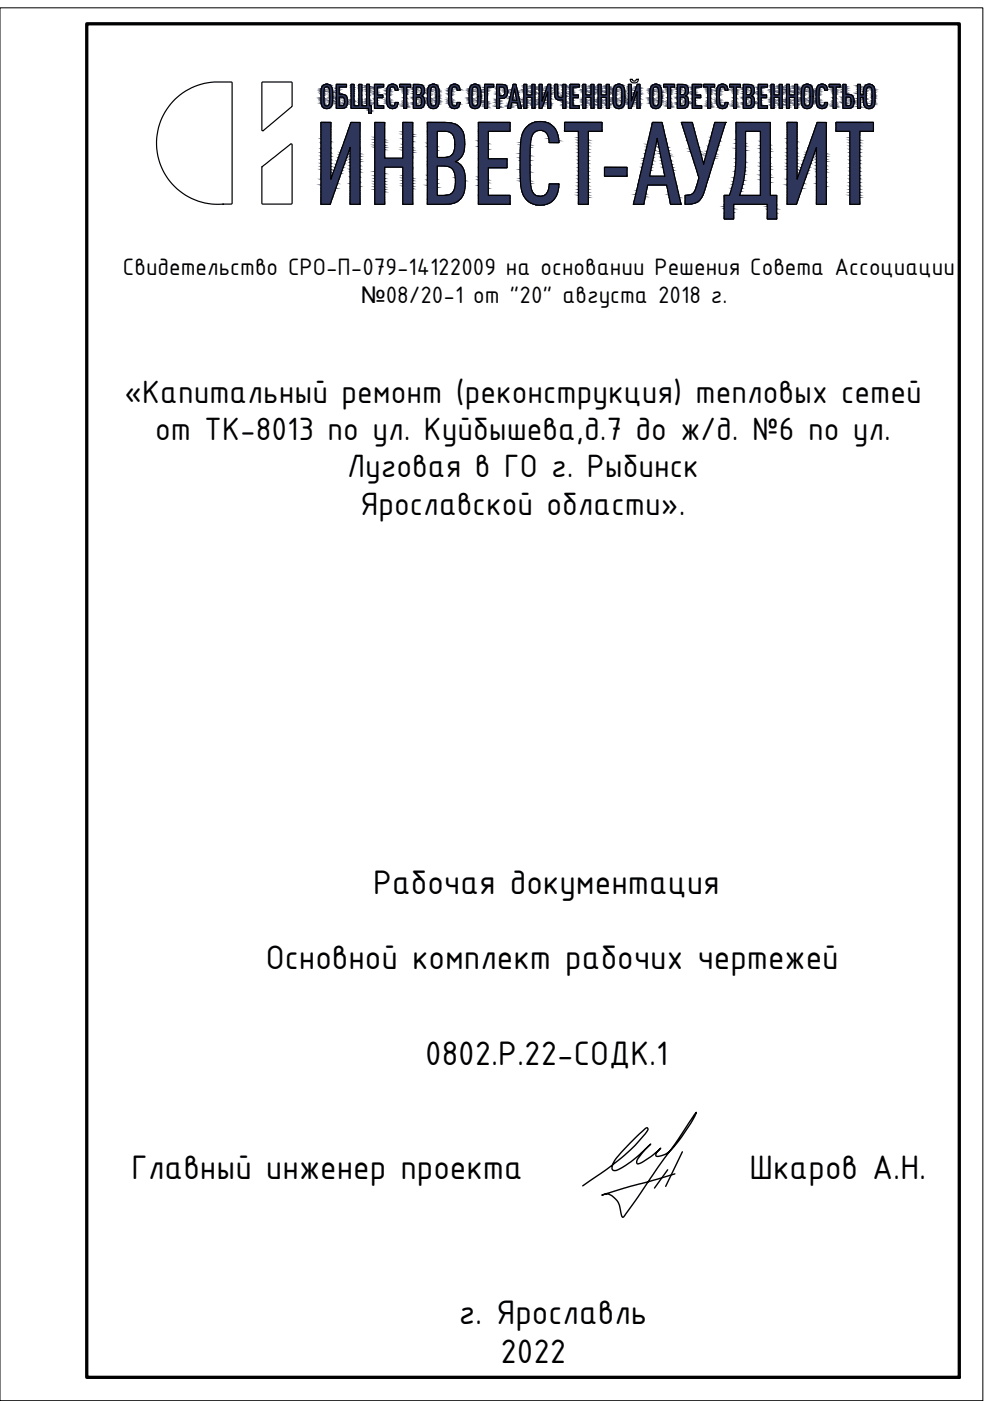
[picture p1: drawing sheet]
<svg xmlns="http://www.w3.org/2000/svg" width="210mm" height="297mm" viewBox="0 0 210 297" stroke-linecap="round" stroke-linejoin="round" font-family="sans-serif">
<defs><g id="words">
<g font-size="7.8">
<text x="79.1" y="189.5">Рабочая документация</text>
<text x="56.4" y="205.4">Основной комплект рабочих чертежей</text>
<text x="90.1" y="225.7">0802.Р.22-СОДК.1</text>
<text x="27.9" y="249.9">Главный инженер проекта</text>
<text x="158.9" y="249.9">Шкаров А.Н.</text>
<text x="97.3" y="280.6">г. Ярославль</text>
<text x="106.1" y="289">2022</text>
</g>
<g font-size="7.4">
<text x="26.4" y="85.4">«Капитальный ремонт (реконструкция) тепловых сетей</text>
<text x="32.9" y="93.3">от ТК-8013 по ул. Куйбышева,д.7 до ж/д. №6 по ул.</text>
<text x="73.6" y="101.2">Луговая в ГО г. Рыбинск</text>
<text x="76.5" y="109.1">Ярославской области».</text>
</g>
<text font-size="5.4" x="26.1" y="58.3">Свидетельство СРО-П-079-14122009 на основании Решения Совета Ассоциации</text>
<text font-size="4.9" x="76.5" y="64.1">№08/20-1 от &quot;20&quot; августа 2018 г.</text>
</g></defs>
<path d="M18.4 5h185v287h-185z" fill="none" stroke="#000" stroke-width=".7"/>
<path d="M0 297h208.4" fill="none" stroke="#000" stroke-width=".21"/>
<!-- layer: 0 -->
<g fill="#2e365c" stroke="#2e365c" stroke-width=".21">
<path d="M69.2 17.9h.2z"/>
<path d="M91.8 17.9h.2z"/>
<path d="M100.6 17.9h.2z"/>
<path d="M131.1 17.9h.2z"/>
<path d="M138.9 17.9h.2z"/>
<path d="M171 17.9h.2z"/>
<path d="M174.1 17.9h.4z"/>
<path d="M153 17.9h.3z"/>
<path d="M96.2 17.9h.3z"/>
<path d="M83 17.9h.4z"/>
<path d="M106.4 20.3h1.1z"/>
<path d="M179.9 20.6h1z"/>
<path d="M118.7 21.2h.1z"/>
<path d="M184 23h.6z"/>
<path d="M69.1 23h.4z"/>
<path d="M91.7 23h.4z"/>
<path d="M100.5 23h.4z"/>
<path d="M131.1 23h.3z"/>
<path d="M138.9 23h.4z"/>
<path d="M170.7 23h.8z"/>
<path d="M174 23h.3z"/>
<path d="M174 23h.6z"/>
<path d="M114.4 25.8h.3z"/>
<path d="M94.3 27.8h3.8z"/>
<path d="M94.3 35.2h3.6z"/>
<path d="M96.2 40.4h2.3z"/>
<path d="M94.3 41.4h3.8z"/>
<path d="M145.3 43.3h.2z"/>
<path d="M114 43.5h.9z"/>
<path d="M171 17.9h.2zM171 17.9h.2z"/>
<path d="M138.9 17.9h.2zM138.9 17.9h.2z"/>
<path d="M131.1 17.9h.2zM131.1 17.9h.2z"/>
<path d="M100.6 17.9h.2zM100.6 17.9h.2z"/>
<path d="M91.8 17.9h.2zM91.8 17.9h.2z"/>
<path d="M69.2 17.9h.2zM69.2 17.9h.2z"/>
<path d="M171 17.9h.3zM171 17.9h.3z"/>
<path d="M138.9 17.9h.3zM138.9 17.9h.3z"/>
<path d="M131.1 17.9h.3zM131 17.9h.4z"/>
<path d="M100.6 17.9h.3zM100.5 17.9h.4z"/>
<path d="M91.8 17.9h.3zM91.7 17.9h.4z"/>
<path d="M69.2 17.9h.3zM69.1 17.9h.4z"/>
<path d="M184.3 17.9h.3zM184 17.9h.6z"/>
<path d="M171 17.9h.4zM170.9 17.9h.5z"/>
<path d="M138.9 17.9h.4zM138.8 17.9h.5z"/>
<path d="M131 17.9h.5zM130.9 17.9h.6z"/>
<path d="M100.5 17.9h.5zM100.4 17.9h.6z"/>
<path d="M91.7 17.9h.4zM91.6 17.9h.5z"/>
<path d="M69.1 17.9h.5zM69 17.9h.6z"/>
<path d="M184 17.9h.6zM184 17.9h.6z"/>
<path d="M170.9 17.9h.6zM170.8 17.9h.7z"/>
<path d="M138.8 17.9h.6zM138.7 17.9h.7z"/>
<path d="M130.9 17.9h.7zM130.9 17.9h.7z"/>
<path d="M100.4 17.9h.6zM100.4 17.9h.6z"/>
<path d="M91.6 17.9h.6zM91.5 17.9h.7z"/>
<path d="M69 17.9h.6zM69 17.9h.6z"/>
<path d="M174.1 17.9h.5zM173.9 17.9h.7z"/>
<path d="M153 17.9h.5zM152.8 17.9h.7z"/>
<path d="M96.2 17.9h.5zM96 17.9h.7z"/>
<path d="M83 17.9h.5zM82.9 17.9h.6z"/>
<path d="M173.9 17.9h.8zM173.9 17.9h.8z"/>
<path d="M152.8 17.9h.8zM152.8 17.9h.8z"/>
<path d="M96 17.9h.8zM96 17.9h.8z"/>
<path d="M82.9 17.9h.7zM82.8 17.9h.8z"/>
<path d="M133.3 17.9h.6zM133.3 17.9h.6z"/>
<path d="M114.3 17.9h.6zM114.3 17.9h.6z"/>
<path d="M160.8 17.9h1.9zM160.8 17.9h1.9z"/>
<path d="M146.8 17.9h1.9zM146.8 17.9h1.9z"/>
<path d="M120.9 17.9h1.9zM120.9 17.9h1.9z"/>
<path d="M79.4 17.9h1.9zM79.4 17.9h1.9z"/>
<path d="M108.8 17.9h.6zM108.8 17.9h.6z"/>
<path d="M117.6 17.9h.6zM117.6 17.9h.6z"/>
<path d="M175.8 17.9h2.3zM175.8 17.9h2.3z"/>
<path d="M154.7 17.9h2.3zM154.7 17.9h2.3z"/>
<path d="M149.2 17.9h2.3zM149.2 17.9h2.3z"/>
<path d="M140.7 17.9h2.3zM140.7 17.9h2.3z"/>
<path d="M102.7 17.9h2zM102.7 17.9h2z"/>
<path d="M84.8 17.9h2.3zM84.8 17.9h2.3z"/>
<path d="M74.4 17.9h.7zM74.4 17.9h.7z"/>
<path d="M77.7 17.9h.6zM77.7 17.9h.6z"/>
<path d="M135.1 17.9h.6zM135.1 17.9h.6z"/>
<path d="M116.2 17.9h.6zM116.2 17.9h.6z"/>
<path d="M166.8 17.9h.6zM166.8 17.9h.6z"/>
<path d="M163.5 17.9h.6zM163.5 17.9h.6z"/>
<path d="M126.8 17.9h.6zM126.8 17.9h.6z"/>
<path d="M123.6 17.9h.6zM123.6 17.9h.6z"/>
<path d="M111.1 17.9h.6zM111.1 17.9h.6z"/>
<path d="M71.3 17.9h2.2zM71.3 17.9h2.2z"/>
<path d="M108.8 17.9h.6zM108.8 17.9h.6z"/>
<path d="M135.1 17.9h.6zM135.1 17.9h.6z"/>
<path d="M116.2 17.9h.6zM116.2 17.9h.6z"/>
<path d="M77.7 17.9h.6zM77.7 17.9h.6z"/>
<path d="M74.4 17.9h.7zM74.4 17.9h.7z"/>
<path d="M160.8 17.9h1.9zM160.8 17.9h1.9z"/>
<path d="M146.8 17.9h2zM146.8 17.9h2z"/>
<path d="M120.9 17.9h1.9zM120.9 17.9h1.9z"/>
<path d="M79.4 17.9h1.9zM79.4 17.9h1.9z"/>
<path d="M168.5 17.9h.6zM168.5 17.9h.6z"/>
<path d="M165.2 17.9h.6zM165.2 17.9h.6z"/>
<path d="M128.6 17.9h.6zM128.6 17.9h.6z"/>
<path d="M125.3 17.9h.6zM125.3 17.9h.6z"/>
<path d="M112.8 17.9h.6zM112.8 17.9h.6z"/>
<path d="M119.3 17.9h.7zM119.3 17.9h.7z"/>
<path d="M102.7 17.9h2zM102.7 17.9h2z"/>
<path d="M157.6 17.9h1.3zM157.6 17.9h1.3z"/>
<path d="M143.6 17.9h1.3zM143.6 17.9h1.3z"/>
<path d="M87.7 17.9h1.3zM87.7 17.9h1.3z"/>
<path d="M76.1 17.9h.6zM76.1 17.9h.6z"/>
<path d="M133.3 17.9h.6zM133.3 17.9h.6z"/>
<path d="M114.3 17.9h.6zM114.3 17.9h.6z"/>
<path d="M181.8 17.9h.6zM181.8 17.9h.6z"/>
<path d="M157.6 17.9h1.4zM157.6 17.9h1.4z"/>
<path d="M143.6 17.9h1.4zM143.6 17.9h1.4z"/>
<path d="M87.7 17.9h1.3zM87.7 17.9h1.3z"/>
<path d="M178.7 17.9h.6zM178.7 17.9h.6z"/>
<path d="M105.3 17.9h1.4zM105.3 17.9h1.4z"/>
<path d="M76.1 17.9h.6zM76.1 17.9h.6z"/>
<path d="M105.3 17.9h1.4zM105.3 17.9h1.4z"/>
<path d="M175.8 17.9h2.3zM175.8 17.9h2.3z"/>
<path d="M154.7 17.9h2.3zM154.7 17.9h2.3z"/>
<path d="M149.2 17.9h2.3zM149.2 17.9h2.3z"/>
<path d="M140.7 17.9h2.3zM140.7 17.9h2.3z"/>
<path d="M84.8 17.9h2.3zM84.8 17.9h2.3z"/>
<path d="M168.5 17.9h.6zM168.5 17.9h.6z"/>
<path d="M165.2 17.9h.6zM165.2 17.9h.6z"/>
<path d="M128.6 17.9h.6zM128.6 17.9h.6z"/>
<path d="M125.3 17.9h.6zM125.3 17.9h.6z"/>
<path d="M119.3 17.9h.7zM119.3 17.9h.7z"/>
<path d="M112.8 17.9h.6zM112.8 17.9h.6z"/>
<path d="M117.6 17.9h.6zM117.6 17.9h.6zM117.6 17.9h.6zM117.6 17.9h.6z"/>
<path d="M133.2 17.9h.7zM133.2 17.9h.7z"/>
<path d="M114.3 17.9h.6zM114.3 17.9h.6z"/>
<path d="M108.8 17.9h.6zM108.8 17.9h.6z"/>
<path d="M102.7 17.9h2zM102.7 17.9h2z"/>
<path d="M178.7 17.9h.6zM178.7 17.9h.6z"/>
<path d="M74.4 17.9h.7zM74.4 17.9h.7z"/>
<path d="M181.8 17.9h.6zM181.8 17.9h.6z"/>
<path d="M77.7 17.9h.6zM77.7 17.9h.6z"/>
<path d="M166.8 17.9h.6zM166.8 17.9h.6z"/>
<path d="M163.5 17.9h.6zM163.5 17.9h.6z"/>
<path d="M126.8 17.9h.6zM126.8 17.9h.6z"/>
<path d="M123.6 17.9h.6zM123.6 17.9h.6z"/>
<path d="M111.1 17.9h.6zM111.1 17.9h.6z"/>
<path d="M173.9 17.9h.9zM173.8 17.9h1z"/>
<path d="M152.8 17.9h.8zM152.7 17.9h.9z"/>
<path d="M96 17.9h.8zM95.9 17.9h.9z"/>
<path d="M82.8 17.9h.9zM82.7 17.9h1z"/>
<path d="M77.7 17.9h.6zM77.7 17.9h.6z"/>
<path d="M166.8 17.9h.6zM166.8 17.9h.6z"/>
<path d="M163.5 17.9h.6zM163.5 17.9h.6z"/>
<path d="M126.8 17.9h.6zM126.8 17.9h.6z"/>
<path d="M123.6 17.9h.6zM123.6 17.9h.6z"/>
<path d="M111.1 17.9h.6zM111.1 17.9h.6z"/>
<path d="M175.8 17.9h2.3zM175.8 17.9h2.3z"/>
<path d="M154.7 17.9h2.3zM154.7 17.9h2.3z"/>
<path d="M149.2 17.9h2.3zM149.2 17.9h2.3z"/>
<path d="M140.7 17.9h2.3zM140.7 17.9h2.3z"/>
<path d="M84.7 17.9h2.4zM84.7 17.9h2.4z"/>
<path d="M71.3 17.9h2.2zM71.3 17.9h2.2z"/>
<path d="M108.8 17.9h.6zM108.8 17.9h.6z"/>
<path d="M160.8 17.9h1.9zM160.8 17.9h1.9z"/>
<path d="M146.8 17.9h2zM146.8 17.9h2z"/>
<path d="M120.9 17.9h1.9zM120.9 17.9h1.9z"/>
<path d="M79.4 17.9h1.9zM79.4 17.9h1.9z"/>
<path d="M135.1 17.9h.6zM135.1 17.9h.6z"/>
<path d="M116.2 17.9h.6zM116.2 17.9h.6z"/>
<path d="M157.6 17.9h1.5zM157.6 17.9h1.5z"/>
<path d="M143.6 17.9h1.5zM143.6 17.9h1.5z"/>
<path d="M87.7 17.9h1.5zM87.7 17.9h1.5z"/>
<path d="M74.4 17.9h.7zM74.4 17.9h.7z"/>
<path d="M168.5 17.9h.6zM168.5 17.9h.6z"/>
<path d="M165.2 17.9h.6zM165.2 17.9h.6z"/>
<path d="M128.6 17.9h.6zM128.6 17.9h.6z"/>
<path d="M125.3 17.9h.6zM125.3 17.9h.6z"/>
<path d="M112.8 17.9h.6zM112.8 17.9h.6z"/>
<path d="M160.8 17.9h1.9zM160.8 17.9h1.9z"/>
<path d="M146.8 17.9h2zM146.8 17.9h2z"/>
<path d="M120.9 17.9h1.9zM120.9 17.9h1.9z"/>
<path d="M79.4 17.9h1.9zM79.4 17.9h1.9z"/>
<path d="M71.3 17.9h2.2zM71.3 17.9h2.2z"/>
<path d="M135.1 17.9h.6zM135.1 17.9h.6z"/>
<path d="M116.2 17.9h.6zM116.2 17.9h.6z"/>
<path d="M184 17.9h.8zM183.8 17.9h1zM183.8 17.9h1zM183.8 17.9h1z"/>
<path d="M76.1 17.9h.6zM76.1 17.9h.6z"/>
<path d="M119.3 17.9l.7 .1zM119.3 17.9l.7 .1z"/>
<path d="M181.8 17.9l.6 .1zM181.8 17.9l.6 .1z"/>
<path d="M178.7 17.9l.6 .1zM178.7 17.9l.6 .1z"/>
<path d="M105.3 17.9l1.6 .1zM105.3 17.9l1.6 .1z"/>
<path d="M170.8 17.9l.9 .1zM170.6 18h1.1z"/>
<path d="M138.7 17.9l.9 .1zM138.5 18h1.1z"/>
<path d="M130.9 17.9l.8 .1zM130.7 18h1z"/>
<path d="M100.4 17.9l.8 .1zM100.2 18h1z"/>
<path d="M91.5 17.9l.9 .1zM91.3 18h1.1z"/>
<path d="M69 17.9l.8 .1zM68.7 18h1.1z"/>
<path d="M76.1 17.9l.6 .1zM76.1 17.9l.6 .1z"/>
<path d="M117.6 17.9l.6 .1zM117.6 17.9l.6 .1zM117.6 18h.6zM117.6 18h.6z"/>
<path d="M133.2 17.9l.7 .1zM133.2 17.9l.7 .1z"/>
<path d="M114.3 17.9l.6 .1zM114.3 17.9l.6 .1z"/>
<path d="M105.3 18h1.6zM105.3 18h1.6z"/>
<path d="M74.4 17.9l.7 .1zM74.4 17.9l.7 .1z"/>
<path d="M77.7 17.9l.6 .1zM77.7 17.9l.6 .1z"/>
<path d="M108.8 17.9l.6 .1zM108.8 17.9l.6 .1z"/>
<path d="M133.2 18h.7zM133.2 18h.7z"/>
<path d="M114.3 18h.6zM114.3 18h.6z"/>
<path d="M170.6 18h1.1zM170.6 18h1.1z"/>
<path d="M138.5 18h1.1zM138.5 18h1.1z"/>
<path d="M130.7 18h1.1zM130.6 18h1.2z"/>
<path d="M100.2 18h1.1zM100.1 18h1.2z"/>
<path d="M91.3 18h1.2zM91.3 18h1.2z"/>
<path d="M68.7 18h1.2zM68.7 18h1.2z"/>
<path d="M175.8 17.9l2.3 .1zM175.8 17.9l2.3 .1z"/>
<path d="M154.7 17.9l2.3 .1zM154.7 17.9l2.3 .1z"/>
<path d="M149.2 17.9l2.3 .1zM149.2 17.9l2.3 .1z"/>
<path d="M140.7 17.9l2.3 .1zM140.7 17.9l2.3 .1z"/>
<path d="M84.7 17.9l2.4 .1zM84.7 17.9l2.4 .1z"/>
<path d="M157.6 17.9l1.7 .1zM157.6 17.9l1.7 .1z"/>
<path d="M143.6 17.9l1.7 .1zM143.6 17.9l1.7 .1z"/>
<path d="M87.7 17.9l1.6 .1zM87.7 17.9l1.6 .1z"/>
<path d="M102.7 17.9l2 .1zM102.7 17.9l2 .1z"/>
<path d="M77.7 18h.6zM77.7 18h.6z"/>
<path d="M178.7 18h.6zM178.7 18h.6z"/>
<path d="M157.6 18h1.7zM157.6 18h1.7z"/>
<path d="M143.6 18h1.7zM143.6 18h1.7z"/>
<path d="M87.7 18h1.7zM87.7 18h1.7z"/>
<path d="M166.8 17.9l.6 .1zM166.8 17.9l.6 .1z"/>
<path d="M163.5 17.9l.6 .1zM163.5 17.9l.6 .1z"/>
<path d="M126.8 17.9l.6 .1zM126.8 17.9l.6 .1z"/>
<path d="M123.6 17.9l.6 .1zM123.6 17.9l.6 .1z"/>
<path d="M111.1 17.9l.6 .1zM111.1 17.9l.6 .1z"/>
<path d="M181.8 18h.6zM181.8 18h.6z"/>
<path d="M160.8 17.9l1.9 .1zM160.8 17.9l1.9 .1z"/>
<path d="M146.8 17.9l2 .1zM146.8 17.9l2 .1z"/>
<path d="M120.9 17.9l1.9 .1zM120.9 17.9l1.9 .1z"/>
<path d="M79.4 17.9l1.9 .1zM79.4 17.9l1.9 .1z"/>
<path d="M173.8 17.9l1.1 .1zM173.7 18h1.2z"/>
<path d="M152.7 17.9l1.1 .1zM152.6 18h1.2z"/>
<path d="M95.9 17.9l1.1 .1zM95.8 18h1.2z"/>
<path d="M82.7 17.9l1.1 .1zM82.6 18h1.2z"/>
<path d="M74.4 18h.7zM74.4 18h.7z"/>
<path d="M168.5 17.9l.6 .1zM168.5 17.9l.6 .1z"/>
<path d="M165.2 17.9l.6 .1zM165.2 17.9l.6 .1z"/>
<path d="M128.6 17.9l.6 .1zM128.6 17.9l.6 .1z"/>
<path d="M125.3 17.9l.6 .1zM125.3 17.9l.6 .1z"/>
<path d="M119.3 18h.7zM119.3 18h.7z"/>
<path d="M112.8 17.9l.6 .1zM112.8 17.9l.6 .1z"/>
<path d="M108.8 18h.6zM108.8 18h.6z"/>
<path d="M168.5 18h.6zM168.5 18h.6z"/>
<path d="M165.2 18h.6zM165.2 18h.6z"/>
<path d="M128.6 18h.6zM128.6 18h.6z"/>
<path d="M125.3 18h.6zM125.3 18h.6z"/>
<path d="M112.8 18h.6zM112.8 18h.6z"/>
<path d="M135.1 17.9l.6 .1zM135.1 17.9l.6 .1z"/>
<path d="M116.2 17.9l.6 .1zM116.2 17.9l.6 .1z"/>
<path d="M76.1 18h.6zM76.1 18h.6z"/>
<path d="M175.8 18h2.3zM175.8 18h2.3z"/>
<path d="M154.7 18h2.3zM154.7 18h2.3z"/>
<path d="M149.2 18h2.3zM149.2 18h2.3z"/>
<path d="M140.7 18h2.3zM140.7 18h2.3z"/>
<path d="M84.7 18h2.4zM84.7 18h2.4z"/>
<path d="M181.8 18h.6zM181.8 18h.6z"/>
<path d="M166.8 18h.6zM166.8 18h.6z"/>
<path d="M163.5 18h.6zM163.5 18h.6z"/>
<path d="M126.8 18h.6zM126.8 18h.6z"/>
<path d="M123.6 18h.6zM123.6 18h.6z"/>
<path d="M111.1 18h.6zM111.1 18h.6z"/>
<path d="M71.3 17.9l2.2 .1zM71.3 17.9l2.2 .1z"/>
<path d="M178.7 18h.6zM178.7 18h.6z"/>
<path d="M105.3 18h1.7zM105.3 18h1.7z"/>
<path d="M71.3 18h2.2zM71.3 18h2.2z"/>
<path d="M76.1 18h.6zM76.1 18h.6z"/>
<path d="M119.3 18h.7zM119.3 18h.7z"/>
<path d="M135.1 18h.6zM135.1 18h.6z"/>
<path d="M116.1 18h.7zM116.1 18h.7z"/>
<path d="M117.6 18h.6zM117.6 18h.6zM117.6 18h.6zM117.6 18h.6z"/>
<path d="M102.7 18h2zM102.7 18h2z"/>
<path d="M74.4 18h.7zM74.4 18h.7z"/>
<path d="M77.7 18l.6 .1zM77.7 18l.6 .1z"/>
<path d="M160.8 18l1.9 .1zM160.8 18l1.9 .1z"/>
<path d="M146.8 18l2 .1zM146.8 18l2 .1z"/>
<path d="M120.9 18l1.9 .1zM120.9 18l1.9 .1z"/>
<path d="M79.4 18l1.9 .1zM79.4 18l1.9 .1z"/>
<path d="M183.8 17.9l1.2 .2zM183.6 18.1l.2-.2 1.2 .2zM183.6 18.1h1.4zM183.6 18.1h1.4z"/>
<path d="M157.6 18l1.8 .1zM157.6 18l1.8 .1z"/>
<path d="M143.6 18l1.9 .1zM143.6 18l1.9 .1z"/>
<path d="M87.7 18l1.8 .1zM87.7 18l1.8 .1z"/>
<path d="M108.8 18l.6 .1zM108.8 18l.6 .1z"/>
<path d="M133.2 18l.7 .1zM133.2 18l.7 .1z"/>
<path d="M114.3 18l.6 .1zM114.3 18l.6 .1z"/>
<path d="M173.7 18l1.3 .1zM173.6 18.1h1.4z"/>
<path d="M152.6 18l1.3 .1zM152.4 18.1h1.5z"/>
<path d="M95.8 18l1.3 .1zM95.6 18.1h1.5z"/>
<path d="M82.6 18l1.3 .1zM82.5 18.1h1.4z"/>
<path d="M77.7 18.1h.6zM77.7 18.1h.6z"/>
<path d="M105.3 18l1.8 .1zM105.3 18l1.8 .1z"/>
<path d="M133.2 18.1h.7zM133.2 18.1h.7z"/>
<path d="M114.3 18.1h.6zM114.3 18.1h.6z"/>
<path d="M166.8 18l.6 .1zM166.8 18l.6 .1z"/>
<path d="M163.5 18l.6 .1zM163.5 18l.6 .1z"/>
<path d="M126.8 18l.6 .1zM126.8 18l.6 .1z"/>
<path d="M123.6 18l.6 .1zM123.6 18l.6 .1z"/>
<path d="M111.1 18l.6 .1zM111.1 18l.6 .1z"/>
<path d="M178.7 18l.6 .1zM178.7 18l.6 .1z"/>
<path d="M168.5 18l.6 .1zM168.5 18l.6 .1z"/>
<path d="M165.2 18l.6 .1zM165.2 18l.6 .1z"/>
<path d="M128.6 18l.6 .1zM128.6 18l.6 .1z"/>
<path d="M125.3 18l.6 .1zM125.3 18l.6 .1z"/>
<path d="M112.8 18l.6 .1zM112.8 18l.6 .1z"/>
<path d="M170.6 18l1.3 .1-.2-.1zM170.4 18.1l.2-.1 1.3 .1z"/>
<path d="M138.5 18l1.3 .1-.2-.1zM138.3 18.1l.2-.1 1.3 .1z"/>
<path d="M130.6 18l1.4 .1-.2-.1zM130.5 18.1l.1-.1 1.4 .1z"/>
<path d="M100.1 18l1.4 .1-.2-.1zM100 18.1l.1-.1 1.4 .1z"/>
<path d="M91.3 18l1.3 .1-.1-.1zM91.1 18.1l.2-.1 1.3 .1z"/>
<path d="M68.7 18l1.3 .1-.1-.1zM68.5 18.1l.2-.1 1.3 .1z"/>
<path d="M74.4 18l.7 .1zM74.4 18l.7 .1z"/>
<path d="M76.1 18l.6 .1zM76.1 18l.6 .1z"/>
<path d="M181.8 18l.6 .1zM181.8 18l.6 .1z"/>
<path d="M108.8 18.1h.6zM108.8 18.1h.6z"/>
<path d="M135.1 18l.6 .1zM135.1 18l.6 .1z"/>
<path d="M116.1 18l.7 .1zM116.1 18l.7 .1z"/>
<path d="M181.8 18.1h.6zM181.8 18.1h.6z"/>
<path d="M157.6 18.1h1.9zM157.6 18.1h1.9z"/>
<path d="M143.6 18.1h1.9zM143.6 18.1h1.9z"/>
<path d="M87.7 18.1h1.9zM87.7 18.1h1.9z"/>
<path d="M178.7 18.1h.6zM178.7 18.1h.6z"/>
<path d="M105.3 18.1h1.9zM105.3 18.1h1.9z"/>
<path d="M175.8 18l2.3 .1zM175.8 18l2.3 .1z"/>
<path d="M154.7 18l2.3 .1zM154.7 18l2.3 .1z"/>
<path d="M149.2 18l2.3 .1zM149.2 18l2.3 .1z"/>
<path d="M140.7 18l2.3 .1zM140.7 18l2.3 .1z"/>
<path d="M84.7 18l2.4 .1zM84.7 18l2.4 .1z"/>
<path d="M76.1 18.1h.6zM76.1 18.1h.6z"/>
<path d="M170.4 18.1h1.5zM170.3 18.1h1.6z"/>
<path d="M138.3 18.1h1.5zM138.3 18.1h1.5z"/>
<path d="M130.5 18.1h1.5zM130.4 18.1h1.6z"/>
<path d="M100 18.1h1.5zM99.9 18.1h1.6z"/>
<path d="M91.1 18.1h1.6zM91.1 18.1h1.6z"/>
<path d="M68.5 18.1h1.6zM68.5 18.1h1.6z"/>
<path d="M117.6 18l.6 .1zM117.6 18l.6 .1z"/>
<path d="M119.3 18l.7 .1v-.1zM119.3 18l.7 .1h-.7z"/>
<path d="M71.3 18l2.2 .1v-.1zM71.3 18l2.2 .1h-2.2z"/>
<path d="M102.7 18l2 .1zM102.7 18l2 .1z"/>
<path d="M117.6 18.1h.6zM117.6 18.1h.6z"/>
<path d="M160.8 18.1h1.9zM160.8 18.1h1.9z"/>
<path d="M146.8 18.1h2zM146.8 18.1h2z"/>
<path d="M120.9 18.1h1.9zM120.9 18.1h1.9z"/>
<path d="M79.4 18.1h1.9zM79.4 18.1h1.9z"/>
<path d="M74.4 18.1h.7zM74.4 18.1h.7z"/>
<path d="M173.6 18.1h1.5zM173.6 18.1h1.5h-1.6z"/>
<path d="M152.4 18.1h1.6zM152.4 18.1h1.6z"/>
<path d="M95.6 18.1h1.6zM95.5 18.1h1.7z"/>
<path d="M82.5 18.1h1.5zM82.4 18.1h1.6z"/>
<path d="M77.7 18.1h.6zM77.7 18.1h.6z"/>
<path d="M173.5 18.1h1.6zM173.5 18.1h1.6z"/>
<path d="M152.4 18.1h1.6zM152.3 18.1h1.7z"/>
<path d="M95.5 18.1h1.7zM95.5 18.1h1.7z"/>
<path d="M82.4 18.1h1.6zM82.4 18.1h1.6z"/>
<path d="M168.5 18.1h.6zM168.5 18.1h.6z"/>
<path d="M165.2 18.1h.6zM165.2 18.1h.6z"/>
<path d="M128.6 18.1h.6zM128.6 18.1h.6z"/>
<path d="M125.3 18.1h.6zM125.3 18.1h.6z"/>
<path d="M119.3 18.1h.7zM119.3 18.1h.7z"/>
<path d="M112.8 18.1h.6zM112.8 18.1h.6z"/>
<path d="M157.6 18.1l2 .1zM157.6 18.1l2 .1z"/>
<path d="M143.6 18.1l2 .1zM143.6 18.1l2 .1z"/>
<path d="M87.7 18.1l1.9 .1zM87.7 18.1l1.9 .1z"/>
<path d="M135 18.1l.7 .1zM135 18.1l.7 .1z"/>
<path d="M116.1 18.1l.7 .1zM116.1 18.1l.7 .1z"/>
<path d="M170.3 18.1l1.7 .1zM170.3 18.2h1.7z"/>
<path d="M138.3 18.1l1.6 .1zM138.2 18.2h1.7z"/>
<path d="M130.4 18.1l1.7 .1zM130.4 18.1l1.7 .1z"/>
<path d="M99.9 18.1l1.7 .1zM99.9 18.2h1.7z"/>
<path d="M91.1 18.1l1.6 .1zM91.1 18.1l1.6 .1z"/>
<path d="M68.5 18.1l1.6 .1zM68.5 18.1l1.6 .1z"/>
<path d="M166.8 18.1l.6 .1zM166.8 18.1l.6 .1z"/>
<path d="M163.5 18.1l.6 .1zM163.5 18.1l.6 .1z"/>
<path d="M126.8 18.1l.6 .1zM126.8 18.1l.6 .1z"/>
<path d="M123.6 18.1l.6 .1zM123.6 18.1l.6 .1z"/>
<path d="M111.1 18.1l.6 .1zM111.1 18.1l.6 .1z"/>
<path d="M108.8 18.1l.7 .1zM108.8 18.1l.7 .1z"/>
<path d="M133.2 18.1l.7 .1zM133.2 18.1l.7 .1z"/>
<path d="M114.3 18.1l.6 .1zM114.3 18.1l.6 .1z"/>
<path d="M166.8 18.2h.6zM166.8 18.2h.6z"/>
<path d="M163.5 18.2h.6zM163.5 18.2h.6z"/>
<path d="M126.8 18.2h.6zM126.8 18.2h.6z"/>
<path d="M123.6 18.2h.6zM123.6 18.2h.6z"/>
<path d="M111.1 18.2h.6zM111.1 18.2h.6z"/>
<path d="M175.8 18.1l2.3 .1zM175.8 18.1l2.3 .1z"/>
<path d="M154.7 18.1l2.3 .1zM154.7 18.1l2.3 .1z"/>
<path d="M149.2 18.1l2.3 .1zM149.2 18.1l2.3 .1z"/>
<path d="M140.7 18.1l2.3 .1zM140.7 18.1l2.3 .1z"/>
<path d="M84.7 18.1l2.4 .1zM84.7 18.1l2.4 .1z"/>
<path d="M173.5 18.1l1.7 .1zM173.5 18.1l1.7 .1z"/>
<path d="M152.3 18.1l1.7 .1zM152.3 18.1l1.7 .1z"/>
<path d="M95.5 18.1l1.7 .1zM95.5 18.1l1.7 .1z"/>
<path d="M82.4 18.1l1.7 .1zM82.4 18.1l1.7 .1z"/>
<path d="M168.5 18.1l.6 .1zM168.5 18.1l.6 .1z"/>
<path d="M165.2 18.1l.6 .1zM165.2 18.1l.6 .1z"/>
<path d="M128.6 18.1l.6 .1zM128.6 18.1l.6 .1z"/>
<path d="M125.3 18.1l.6 .1zM125.3 18.1l.6 .1z"/>
<path d="M112.8 18.1l.6 .1zM112.8 18.1l.6 .1z"/>
<path d="M76.1 18.1l.6 .1zM76.1 18.1l.6 .1z"/>
<path d="M183.6 18.1l1.5 .1-.1-.1zM183.4 18.2l.2-.1 1.5 .1z"/>
<path d="M74.4 18.1l.7 .1zM74.4 18.1l.7 .1z"/>
<path d="M105.3 18.1l2 .1zM105.3 18.1l2 .1z"/>
<path d="M102.7 18.1l2 .1zM102.7 18.1l2 .1z"/>
<path d="M170.3 18.2h1.7zM170.3 18.2h1.7z"/>
<path d="M138.2 18.2h1.7zM138.2 18.2h1.7z"/>
<path d="M130.4 18.2h1.7zM130.4 18.2h1.7z"/>
<path d="M99.9 18.2h1.7zM99.8 18.2h1.8z"/>
<path d="M91 18.2h1.8zM91 18.2h1.8z"/>
<path d="M68.5 18.2h1.7zM68.4 18.2h1.8z"/>
<path d="M178.7 18.1l.6 .1zM178.7 18.1l.6 .1z"/>
<path d="M160.8 18.1l1.9 .1zM160.8 18.1l1.9 .1z"/>
<path d="M146.8 18.1l2 .1zM146.8 18.1l2 .1z"/>
<path d="M120.9 18.1l1.9 .1zM120.9 18.1l1.9 .1z"/>
<path d="M79.4 18.1l1.9 .1zM79.4 18.1l1.9 .1z"/>
<path d="M133.2 18.2h.7zM133.2 18.2h.7z"/>
<path d="M114.3 18.2h.6zM114.3 18.2h.6z"/>
<path d="M108.7 18.2h.8zM108.7 18.2h.8z"/>
<path d="M135 18.2h.7zM135 18.2h.7z"/>
<path d="M116.1 18.2h.7zM116.1 18.2h.7z"/>
<path d="M170.2 18.2h1.8zM170.2 18.2h1.8z"/>
<path d="M138.2 18.2h1.7zM138.2 18.2h1.7z"/>
<path d="M130.3 18.2h1.8zM130.3 18.2h1.8z"/>
<path d="M99.8 18.2h1.8zM99.8 18.2h1.8z"/>
<path d="M91 18.2h1.8zM91 18.2h1.8z"/>
<path d="M68.4 18.2h1.8zM68.4 18.2h1.8z"/>
<path d="M76.1 18.2h.6zM76.1 18.2h.6z"/>
<path d="M181.8 18.1l.6 .2v-.2zM181.8 18.1l.6 .2h-.6z"/>
<path d="M173.4 18.2l1.8 .1zM173.4 18.2l1.8 .1z"/>
<path d="M152.3 18.2l1.8 .1zM152.3 18.2l1.8 .1z"/>
<path d="M95.5 18.2l1.8 .1zM95.4 18.3h1.9z"/>
<path d="M82.4 18.2l1.7 .1zM82.4 18.2l1.7 .1z"/>
<path d="M74.4 18.2l.7 .1zM74.4 18.2l.7 .1z"/>
<path d="M71.3 18.1l2.2 .2v-.2zM71.3 18.1l2.2 .2h-2.2z"/>
<path d="M119.3 18.1l.7 .2v-.2zM119.3 18.1l.7 .2h-.7z"/>
<path d="M173.4 18.3h1.8zM173.4 18.3h1.8z"/>
<path d="M152.3 18.3h1.8zM152.3 18.3h1.8z"/>
<path d="M95.4 18.3h1.9zM95.4 18.3h1.9z"/>
<path d="M82.3 18.3h1.8zM82.3 18.3h1.8z"/>
<path d="M157.6 18.2l2.1 .1-.1-.1zM157.6 18.2l2.1 .1h-2.1z"/>
<path d="M143.6 18.2l2.1 .1-.1-.1zM143.6 18.2l2.1 .1h-2.1z"/>
<path d="M87.7 18.2l2 .1-.1-.1zM87.7 18.2l2 .1h-2z"/>
<path d="M157.6 18.3h2.1zM157.6 18.3h2.1z"/>
<path d="M143.6 18.3h2.1zM143.6 18.3h2.1z"/>
<path d="M87.7 18.3h2.1zM87.7 18.3h2.1z"/>
<path d="M71.3 18.3h2.2zM71.3 18.3h2.2z"/>
<path d="M77.7 18.1l.6 .2v-.2zM77.7 18.1l.6 .2h-.6z"/>
<path d="M175.8 18.2l2.3 .1v-.1zM175.8 18.2l2.3 .1h-2.3z"/>
<path d="M154.7 18.2l2.3 .1v-.1zM154.7 18.2l2.3 .1h-2.3z"/>
<path d="M149.2 18.2l2.3 .1v-.1zM149.2 18.2l2.3 .1h-2.3z"/>
<path d="M140.7 18.2l2.3 .1v-.1zM140.7 18.2l2.3 .1h-2.3z"/>
<path d="M84.7 18.2l2.4 .1v-.1zM84.7 18.2l2.4 .1h-2.4z"/>
<path d="M160.8 18.2l1.9 .1zM160.8 18.2l1.9 .1z"/>
<path d="M146.8 18.2l2 .1zM146.8 18.2l2 .1z"/>
<path d="M120.9 18.2l1.9 .1zM120.9 18.2l1.9 .1z"/>
<path d="M79.4 18.2l1.9 .1zM79.4 18.2l1.9 .1z"/>
<path d="M170.2 18.2l1.9 .1zM170.2 18.2l1.9 .1z"/>
<path d="M138.2 18.2l1.8 .1zM138.2 18.2l1.8 .1z"/>
<path d="M130.3 18.2l1.9 .1zM130.3 18.2l1.9 .1z"/>
<path d="M99.8 18.2l1.9 .1zM99.8 18.2l1.9 .1z"/>
<path d="M91 18.2l1.8 .1zM91 18.2l1.8 .1z"/>
<path d="M68.4 18.2l1.8 .1zM68.4 18.2l1.8 .1z"/>
<path d="M108.7 18.2l.8 .1zM108.7 18.2l.8 .1h-.8z"/>
<path d="M133.2 18.2l.7 .1zM133.2 18.2l.7 .1z"/>
<path d="M114.3 18.2l.6 .1zM114.3 18.2l.6 .1z"/>
<path d="M175.8 18.3h2.3zM175.8 18.3h2.3z"/>
<path d="M154.7 18.3h2.3zM154.7 18.3h2.3z"/>
<path d="M149.2 18.3h2.3zM149.2 18.3h2.3z"/>
<path d="M140.7 18.3h2.3zM140.7 18.3h2.3z"/>
<path d="M84.7 18.3h2.4zM84.7 18.3h2.4z"/>
<path d="M183.4 18.2l1.9 .1-.2-.1zM183.4 18.2l1.9 .1h-2z"/>
<path d="M135 18.2l.7 .2v-.2zM135 18.2l.7 .2h-.7z"/>
<path d="M116.1 18.2l.7 .2v-.2zM116.1 18.2l.7 .2h-.8z"/>
<path d="M183.3 18.3l2 .1zM183.3 18.3l2 .1z"/>
<path d="M181.8 18.3l.6 .1zM181.8 18.3l.6 .1z"/>
<path d="M178.7 18.2l.6 .2v-.2zM178.7 18.2l.6 .2h-.6z"/>
<path d="M105.3 18.2l2.1 .2-.1-.2zM105.3 18.2l2.1 .2h-2.1z"/>
<path d="M102.7 18.2l2 .2v-.2zM102.7 18.2l2 .2h-2z"/>
<path d="M168.5 18.2l.6 .2v-.2zM168.5 18.2l.6 .2h-.6z"/>
<path d="M165.2 18.2l.6 .2v-.2zM165.2 18.2l.6 .2h-.6z"/>
<path d="M128.6 18.2l.6 .2v-.2zM128.6 18.2l.6 .2h-.6z"/>
<path d="M125.3 18.2l.6 .2v-.2zM125.3 18.2l.6 .2h-.6z"/>
<path d="M119.3 18.3l.7 .1zM119.3 18.3l.7 .1z"/>
<path d="M112.8 18.2l.6 .2v-.2zM112.8 18.2l.6 .2h-.6z"/>
<path d="M102.7 18.4h2zM102.7 18.4h2z"/>
<path d="M71.3 18.3l2.2 .1zM71.3 18.3l2.2 .1z"/>
<path d="M117.6 18.1l.6 .3v-.3zM117.6 18.1l.6 .3h-.6z"/>
<path d="M108.7 18.3l.8 .1zM108.7 18.3l.8 .1z"/>
<path d="M135 18.4h.7zM135 18.4h.7z"/>
<path d="M116 18.4h.8zM116 18.4h.8z"/>
<path d="M173.4 18.3l1.9 .1zM173.4 18.3l1.9 .1h-2z"/>
<path d="M152.2 18.3l2 .1zM152.2 18.3l2 .1h-2z"/>
<path d="M95.4 18.3l1.9 .1zM95.4 18.3l1.9 .1h-1.9z"/>
<path d="M82.3 18.3l1.9 .1zM82.3 18.3l1.9 .1h-2z"/>
<path d="M183.3 18.4h2zM183.3 18.4h2z"/>
<path d="M170.2 18.3l1.9 .1zM170.2 18.3l1.9 .1z"/>
<path d="M138.1 18.3l1.9 .1zM138.1 18.3l1.9 .1z"/>
<path d="M130.3 18.3l1.9 .1zM130.3 18.3l1.9 .1z"/>
<path d="M99.8 18.3l1.9 .1zM99.8 18.3l1.9 .1z"/>
<path d="M90.9 18.3l2 .1zM90.9 18.3l2 .1z"/>
<path d="M68.3 18.3l2 .1zM68.3 18.3l2 .1z"/>
<path d="M184.2 18.4h1.1zM184.2 18.4h1.1z"/>
<path d="M183.3 18.4h.9zM183.3 18.4h.9z"/>
<path d="M171.1 18.4h1zM171.1 18.4h1z"/>
<path d="M139 18.4h1zM139 18.4h1z"/>
<path d="M131.2 18.4h1zM131.2 18.4h1z"/>
<path d="M100.6 18.4h1.1zM100.6 18.4h1.1z"/>
<path d="M99.7 18.4h.9zM99.7 18.4h.9z"/>
<path d="M91.8 18.4h1.1zM91.8 18.4h1.1z"/>
<path d="M69.2 18.4h1.1zM69.2 18.4h1.1z"/>
<path d="M68.3 18.4h.9zM68.3 18.4h.9z"/>
<path d="M173.3 18.4h2zM173.3 18.4h2z"/>
<path d="M152.2 18.4h2zM152.2 18.4h2z"/>
<path d="M95.4 18.4h1.9zM95.4 18.4h1.9z"/>
<path d="M82.2 18.4h2zM82.2 18.4h2z"/>
<path d="M174.3 18.4h1zM174.3 18.4h1z"/>
<path d="M173.3 18.4h.9zM173.3 18.4h1z"/>
<path d="M153.2 18.4h1zM153.2 18.4h1z"/>
<path d="M152.2 18.4h.9zM152.2 18.4h1z"/>
<path d="M117.6 18.4h.6zM117.6 18.4h.6z"/>
<path d="M83.3 18.4h.9zM83.3 18.4h.9z"/>
<path d="M82.2 18.4h1zM82.2 18.4h1.1z"/>
<path d="M175.8 18.3l2.3 .1zM175.8 18.3l2.3 .1z"/>
<path d="M154.7 18.3l2.3 .1zM154.7 18.3l2.3 .1z"/>
<path d="M149.2 18.3l2.3 .1zM149.2 18.3l2.3 .1z"/>
<path d="M140.7 18.3l2.3 .1zM140.7 18.3l2.3 .1z"/>
<path d="M84.7 18.3l2.4 .1zM84.7 18.3l2.4 .1z"/>
<path d="M173.3 18.4h.9zM173.3 18.4h.9z"/>
<path d="M152.2 18.4h.9zM152.2 18.4h.9z"/>
<path d="M95.4 18.4h.9zM95.4 18.4h1z"/>
<path d="M82.2 18.4h.9zM82.2 18.4h1z"/>
<path d="M184.2 18.4h1.1zM184.2 18.4h1.1z"/>
<path d="M171.1 18.4h1zM171.1 18.4h1z"/>
<path d="M139 18.4h1.1zM139 18.4h1.1z"/>
<path d="M131.2 18.4h1zM131.2 18.4h1z"/>
<path d="M100.7 18.4h1zM100.7 18.4h1z"/>
<path d="M91.8 18.4h1.1zM91.8 18.4h1.1z"/>
<path d="M69.2 18.4h1.1zM69.2 18.4h1.1z"/>
<path d="M166.8 18.2l.6 .2v-.2zM166.8 18.2l.6 .2h-.6z"/>
<path d="M163.5 18.2l.6 .2v-.2zM163.5 18.2l.6 .2h-.6z"/>
<path d="M126.8 18.2l.6 .2v-.2zM126.8 18.2l.6 .2h-.6z"/>
<path d="M123.6 18.2l.6 .2v-.2zM123.6 18.2l.6 .2h-.6z"/>
<path d="M111.1 18.2l.6 .2v-.2zM111.1 18.2l.6 .2h-.6z"/>
<path d="M105.3 18.4h2.2zM105.3 18.4h2.2z"/>
<path d="M77.7 18.3l.6 .1v-.1zM77.7 18.3l.6 .1h-.6z"/>
<path d="M175.8 18.4h2.3zM175.8 18.4h2.3z"/>
<path d="M154.7 18.4h2.3zM154.7 18.4h2.3z"/>
<path d="M149.2 18.4h2.3zM149.2 18.4h2.3z"/>
<path d="M140.7 18.4h2.3zM140.7 18.4h2.3z"/>
<path d="M84.7 18.4h2.4zM84.7 18.4h2.4z"/>
<path d="M183.3 18.4h.9zM183.3 18.4h.8z"/>
<path d="M170.1 18.4h1zM170.1 18.4h.8z"/>
<path d="M138 18.4h1zM138 18.4h.9z"/>
<path d="M130.2 18.4h1zM130.2 18.4h.8z"/>
<path d="M99.7 18.4h.9zM99.7 18.4h.8z"/>
<path d="M90.9 18.4h.9zM90.9 18.4h.8z"/>
<path d="M68.3 18.4h.9zM68.3 18.4h.8z"/>
<path d="M133.2 18.3l.7 .1zM133.2 18.3l.7 .1z"/>
<path d="M114.3 18.3l.6 .1zM114.3 18.3l.6 .1z"/>
<path d="M160.8 18.3l1.9 .1zM160.8 18.3l1.9 .1z"/>
<path d="M146.8 18.3l2 .1zM146.8 18.3l2 .1z"/>
<path d="M120.9 18.3l1.9 .1zM120.9 18.3l1.9 .1z"/>
<path d="M79.4 18.3l1.9 .1zM79.4 18.3l1.9 .1z"/>
<path d="M174.4 18.4h.9zM174.4 18.4h.9z"/>
<path d="M153.2 18.4h1zM153.2 18.4h1z"/>
<path d="M96.4 18.4h1zM96.4 18.4h1z"/>
<path d="M83.3 18.4h.9zM83.3 18.4h.9z"/>
<path d="M102.7 18.4h2zM102.7 18.4h2z"/>
<path d="M157.6 18.3l2.2 .1-.1-.1zM157.6 18.3l2.2 .1h-2.2z"/>
<path d="M143.6 18.3l2.2 .1-.1-.1zM143.6 18.3l2.2 .1h-2.2z"/>
<path d="M87.7 18.3l2.2 .1-.1-.1zM87.7 18.3l2.2 .1h-2.2z"/>
<path d="M184.4 18.4h.9zM184.4 18.4h.9z"/>
<path d="M171.2 18.4h.9zM171.2 18.4h.9z"/>
<path d="M139.1 18.4h1zM139.1 18.4h1z"/>
<path d="M131.3 18.4h.9zM131.3 18.4h.9z"/>
<path d="M100.8 18.4h.9zM100.8 18.4h.9z"/>
<path d="M92 18.4h.9zM92 18.4h.9z"/>
<path d="M69.4 18.4h.9zM69.4 18.4h.9z"/>
<path d="M173.3 18.4h.9zM173.3 18.4h.8z"/>
<path d="M152.2 18.4h.9zM152.2 18.4h.7z"/>
<path d="M95.4 18.4h.9zM95.4 18.4h.7z"/>
<path d="M82.2 18.4h.9zM82.2 18.4h.8z"/>
<path d="M71.3 18.4h2.2zM71.3 18.4h2.2z"/>
<path d="M175.8 18.4h2.3zM175.8 18.4h2.3z"/>
<path d="M154.7 18.4h2.3zM154.7 18.4h2.3z"/>
<path d="M149.2 18.4h2.3zM149.2 18.4h2.3z"/>
<path d="M140.7 18.4h2.3zM140.7 18.4h2.3z"/>
<path d="M84.7 18.4h2.4zM84.7 18.4h2.4z"/>
<path d="M160.8 18.4h1.9zM160.8 18.4h1.9z"/>
<path d="M146.8 18.4h2zM146.8 18.4h2z"/>
<path d="M120.9 18.4h1.9zM120.9 18.4h1.9z"/>
<path d="M79.4 18.4h1.9zM79.4 18.4h1.9z"/>
<path d="M175.8 18.4h2.3zM175.8 18.4h2.3z"/>
<path d="M160.8 18.4h1.9zM160.8 18.4h1.9z"/>
<path d="M157.6 18.4h2.2zM157.6 18.4h2.2z"/>
<path d="M154.7 18.4h2.3zM154.7 18.4h2.3z"/>
<path d="M149.2 18.4h2.3zM149.2 18.4h2.3z"/>
<path d="M146.8 18.4h1.9zM146.8 18.4h2z"/>
<path d="M143.6 18.4h2.2zM143.6 18.4h2.2z"/>
<path d="M140.7 18.4h2.3zM140.7 18.4h2.3z"/>
<path d="M120.9 18.4h1.9zM120.9 18.4h1.9z"/>
<path d="M105.3 18.4h2.2zM105.3 18.4h2.2z"/>
<path d="M102.7 18.4h2zM102.7 18.4h2z"/>
<path d="M87.7 18.4h2.2zM87.7 18.4h2.2z"/>
<path d="M84.7 18.4h2.4zM84.7 18.4h2.4z"/>
<path d="M79.4 18.4h1.9zM79.4 18.4h1.9z"/>
<path d="M71.3 18.4h2.2zM71.3 18.4h2.2z"/>
<path d="M158.7 18.4h1.1zM158.7 18.4h1.1z"/>
<path d="M144.7 18.4h1.1zM144.7 18.4h1.1z"/>
<path d="M88.7 18.4h1.2zM88.7 18.4h1.2z"/>
<path d="M106.4 18.4h1.1zM106.4 18.4h1.1z"/>
<path d="M176.7 18.4h.6zM176.7 18.4h.6z"/>
<path d="M155.5 18.4h.6zM155.5 18.4h.6z"/>
<path d="M150 18.4h.7zM150 18.4h.7z"/>
<path d="M141.5 18.4h.7zM141.5 18.4h.7z"/>
<path d="M85.6 18.4h.6zM85.6 18.4h.6z"/>
<path d="M158.7 18.4h1.1zM158.7 18.4h1.1z"/>
<path d="M144.7 18.4h1.1zM144.7 18.4h1.1z"/>
<path d="M88.8 18.4h1.1zM88.8 18.4h1.1z"/>
<path d="M106.4 18.4h1.1zM106.4 18.4h1.1z"/>
<path d="M71.3 18.4h.6zM71.3 18.4h.6z"/>
<path d="M102.7 18.4l.7 .1zM102.7 18.4l.7 .1z"/>
<path d="M160.8 18.4h.6zM160.8 18.4l.6 .1z"/>
<path d="M146.8 18.4l.6 .1zM146.8 18.4l.6 .1z"/>
<path d="M120.9 18.4l.6 .1zM120.9 18.4l.6 .1z"/>
<path d="M79.4 18.4l.6 .1zM79.4 18.4l.6 .1z"/>
<path d="M166.8 18.4l.6 .1zM166.8 18.4l.6 .1z"/>
<path d="M163.5 18.4l.6 .1zM163.5 18.4l.6 .1z"/>
<path d="M126.8 18.4l.6 .1zM126.8 18.4l.6 .1z"/>
<path d="M123.6 18.4l.6 .1zM123.6 18.4l.6 .1z"/>
<path d="M111.1 18.4l.6 .1zM111.1 18.4l.6 .1z"/>
<path d="M105.3 18.4l.6 .1zM105.3 18.4l.6 .1z"/>
<path d="M160.8 18.5h.6zM160.8 18.5h.6z"/>
<path d="M146.8 18.5h.6zM146.8 18.5h.6z"/>
<path d="M120.9 18.5h.6zM120.9 18.5h.6z"/>
<path d="M79.4 18.5h.6zM79.4 18.5h.6z"/>
<path d="M176.7 18.4l.6 .1zM176.7 18.4l.6 .1z"/>
<path d="M155.5 18.4l.6 .1zM155.5 18.4l.6 .1z"/>
<path d="M150.1 18.4l.6 .1zM150.1 18.4l.6 .1z"/>
<path d="M141.6 18.4l.6 .1zM141.6 18.4l.6 .1z"/>
<path d="M85.6 18.4l.6 .1zM85.6 18.4l.6 .1z"/>
<path d="M173.3 18.4h.8zM173.3 18.4l.7 .1z"/>
<path d="M152.1 18.4h.8zM152.1 18.4l.8 .1z"/>
<path d="M95.3 18.4h.8zM95.3 18.4l.8 .1z"/>
<path d="M82.2 18.4h.8zM82.2 18.4l.7 .1z"/>
<path d="M176.7 18.5h.6zM176.7 18.5h.6z"/>
<path d="M155.5 18.5h.6zM155.5 18.5h.6z"/>
<path d="M150.1 18.5h.6zM150.1 18.5h.6z"/>
<path d="M141.6 18.5h.6zM141.6 18.5h.6z"/>
<path d="M85.6 18.5h.6zM85.6 18.5h.6z"/>
<path d="M183.3 18.4h.8zM183.3 18.4l.7 .1z"/>
<path d="M170.1 18.4h.8zM170.1 18.4l.7 .1z"/>
<path d="M138 18.4h.9zM138 18.4l.7 .1z"/>
<path d="M130.2 18.4h.8zM130.2 18.4l.7 .1z"/>
<path d="M99.7 18.4h.8zM99.7 18.4l.7 .1z"/>
<path d="M90.9 18.4h.8zM90.9 18.4l.7 .1z"/>
<path d="M68.3 18.4h.8zM68.3 18.4l.7 .1z"/>
<path d="M71.3 18.4l.6 .1zM71.3 18.4l.6 .1z"/>
<path d="M168.5 18.4l.6 .1v-.1zM168.5 18.4l.6 .1h-.6z"/>
<path d="M165.2 18.4l.6 .1v-.1zM165.2 18.4l.6 .1h-.6z"/>
<path d="M128.6 18.4l.6 .1v-.1zM128.6 18.4l.6 .1h-.6z"/>
<path d="M125.3 18.4l.6 .1v-.1zM125.3 18.4l.6 .1h-.6z"/>
<path d="M112.8 18.4l.6 .1v-.1zM112.8 18.4l.6 .1h-.6z"/>
<path d="M157.6 18.4l.6 .1zM157.6 18.4l.6 .1z"/>
<path d="M143.6 18.4l.6 .1zM143.6 18.4l.6 .1z"/>
<path d="M87.7 18.4l.6 .1zM87.7 18.4l.6 .1z"/>
<path d="M158.7 18.4l1.1 .1zM158.7 18.4l1.1 .1z"/>
<path d="M144.8 18.4l1 .1zM144.8 18.4l1 .1z"/>
<path d="M88.8 18.4l1.1 .1zM88.8 18.4l1.1 .1z"/>
<path d="M160.8 18.5h.6zM160.8 18.5h.6z"/>
<path d="M146.8 18.5h.6zM146.8 18.5h.6z"/>
<path d="M120.9 18.5h.6zM120.9 18.5h.6z"/>
<path d="M79.4 18.5h.6zM79.4 18.5h.6z"/>
<path d="M76.1 18.2l.6 .3v-.3zM76.1 18.2l.6 .3h-.6z"/>
<path d="M174.5 18.4l.8 .1zM174.5 18.4l.8 .1z"/>
<path d="M153.4 18.4l.8 .1zM153.4 18.4l.8 .1z"/>
<path d="M96.6 18.4l.8 .1zM96.6 18.4l.8 .1z"/>
<path d="M83.4 18.4l.8 .1zM83.4 18.4l.8 .1z"/>
<path d="M105.3 18.5h.6zM105.3 18.5h.6z"/>
<path d="M170.1 18.5h.7zM170.1 18.5h.7z"/>
<path d="M138 18.5h.7zM138 18.5h.7z"/>
<path d="M130.2 18.5h.7zM130.2 18.5h.7z"/>
<path d="M99.7 18.5h.7zM99.7 18.5h.7z"/>
<path d="M90.8 18.5h.7zM90.8 18.5h.8z"/>
<path d="M68.2 18.5h.8zM68.2 18.5h.8z"/>
<path d="M183.2 18.5h.8zM183.2 18.5h.8z"/>
<path d="M106.5 18.4l1 .1zM106.5 18.4l1 .1z"/>
<path d="M71.3 18.5h.6zM71.3 18.5h.6z"/>
<path d="M108.7 18.4l.8 .1v-.1zM108.7 18.4l.8 .1h-.9z"/>
<path d="M184.5 18.4l.8 .1zM184.5 18.4l.8 .1z"/>
<path d="M171.4 18.4l.8 .1zM171.4 18.4l.8 .1z"/>
<path d="M139.3 18.4l.8 .1zM139.3 18.4l.8 .1z"/>
<path d="M131.5 18.4l.8 .1zM131.5 18.4l.8 .1z"/>
<path d="M100.9 18.4l.9 .1zM100.9 18.4l.9 .1z"/>
<path d="M92.1 18.4l.8 .1zM92.1 18.4l.8 .1z"/>
<path d="M69.5 18.4l.8 .1zM69.5 18.4l.8 .1z"/>
<path d="M173.2 18.5h.8zM173.2 18.5h.7z"/>
<path d="M152.1 18.5h.8zM152.1 18.5h.7z"/>
<path d="M95.3 18.5h.8zM95.3 18.5h.7z"/>
<path d="M82.2 18.5h.7zM82.2 18.5h.7z"/>
<path d="M176.7 18.5h.6zM176.7 18.5h.6z"/>
<path d="M155.5 18.5h.6zM155.5 18.5h.6z"/>
<path d="M150.1 18.5h.6zM150.1 18.5h.6z"/>
<path d="M141.6 18.5h.6zM141.6 18.5h.6z"/>
<path d="M85.6 18.5h.6zM85.6 18.5h.6z"/>
<path d="M74.4 18.3l.7 .2v-.2zM74.4 18.3l.7 .2h-.7z"/>
<path d="M157.6 18.5h.6zM157.6 18.5h.6z"/>
<path d="M143.6 18.5h.6zM143.6 18.5h.6z"/>
<path d="M87.7 18.5h.6zM87.7 18.5h.6z"/>
<path d="M176.7 18.5h.6zM176.7 18.5h.6z"/>
<path d="M155.5 18.5h.6zM155.5 18.5h.6z"/>
<path d="M150.1 18.5h.6zM150.1 18.5h.6z"/>
<path d="M141.6 18.5h.6zM141.6 18.5h.6z"/>
<path d="M85.6 18.5h.6zM85.6 18.5h.6z"/>
<path d="M102.7 18.5h.7zM102.7 18.5h.7z"/>
<path d="M76.1 18.5h.6zM76.1 18.5h.6z"/>
<path d="M184.6 18.5h.8zM184.6 18.5h.8z"/>
<path d="M173.2 18.5h.7zM173.2 18.5h.7z"/>
<path d="M152.1 18.5h.7zM152.1 18.5h.7z"/>
<path d="M95.3 18.5h.7zM95.3 18.5h.7z"/>
<path d="M82.2 18.5h.7zM82.2 18.5h.6z"/>
<path d="M183.2 18.5h.8zM183.2 18.5l.7 .1z"/>
<path d="M170.1 18.5h.7zM170.1 18.5l.6 .1z"/>
<path d="M138 18.5h.7zM138 18.5l.6 .1z"/>
<path d="M130.2 18.5h.7zM130.2 18.5l.6 .1z"/>
<path d="M99.7 18.5h.7zM99.7 18.5l.6 .1z"/>
<path d="M90.8 18.5h.7zM90.8 18.5l.7 .1z"/>
<path d="M68.2 18.5h.8zM68.2 18.5l.7 .1z"/>
<path d="M134.9 18.4l.8 .2v-.2zM134.9 18.4l.8 .2h-.8z"/>
<path d="M116 18.4l.8 .2v-.2zM116 18.4l.8 .2h-.8z"/>
<path d="M108.6 18.5l.9 .1zM108.6 18.5l.9 .1z"/>
<path d="M74.4 18.5l.7 .1zM74.4 18.5l.7 .1z"/>
<path d="M178.7 18.4l.6 .2v-.2zM178.7 18.4l.6 .2h-.6z"/>
<path d="M174.6 18.5l.7 .1zM174.6 18.5l.7 .1z"/>
<path d="M153.5 18.5l.7 .1zM153.5 18.5l.7 .1z"/>
<path d="M96.7 18.5l.7 .1zM96.7 18.5l.7 .1z"/>
<path d="M83.5 18.5l.8 .1zM83.5 18.5l.8 .1z"/>
<path d="M173.2 18.5h.7zM173.2 18.5l.7 .1z"/>
<path d="M152.1 18.5h.7zM152.1 18.5l.6 .1z"/>
<path d="M95.3 18.5h.7zM95.3 18.5l.6 .1z"/>
<path d="M82.1 18.5h.7zM82.1 18.6h.7z"/>
<path d="M159 18.5l.9 .1zM159 18.5l.9 .1z"/>
<path d="M145 18.5l.9 .1zM145 18.5l.9 .1z"/>
<path d="M89 18.5l.9 .1zM89 18.5l.9 .1z"/>
<path d="M171.5 18.5l.7 .1zM171.5 18.5l.7 .1z"/>
<path d="M139.4 18.5l.7 .1zM139.4 18.5l.7 .1z"/>
<path d="M131.6 18.5l.7 .1zM131.6 18.5l.7 .1z"/>
<path d="M101 18.5l.8 .1zM101 18.5l.8 .1z"/>
<path d="M92.2 18.5l.8 .1zM92.2 18.5l.8 .1z"/>
<path d="M69.6 18.5l.8 .1zM69.6 18.5l.8 .1z"/>
<path d="M183.2 18.6h.7zM183.2 18.6h.7z"/>
<path d="M170.1 18.6h.6zM170.1 18.6h.6z"/>
<path d="M138 18.6h.6zM138 18.6h.6z"/>
<path d="M130.1 18.6h.7zM130.1 18.6h.7z"/>
<path d="M99.6 18.6h.7zM99.6 18.6h.7z"/>
<path d="M90.8 18.6h.7zM90.8 18.6h.6z"/>
<path d="M68.2 18.6h.7zM68.2 18.6h.7z"/>
<path d="M71.3 18.5l.6 .1zM71.3 18.5l.6 .1z"/>
<path d="M184.6 18.5l.8 .1zM184.6 18.5l.8 .1z"/>
<path d="M171.5 18.6h.7zM171.5 18.6h.7z"/>
<path d="M139.4 18.6h.7zM139.4 18.6h.7z"/>
<path d="M131.6 18.6h.7zM131.6 18.6h.7z"/>
<path d="M101.1 18.6h.7zM101.1 18.6h.7z"/>
<path d="M92.3 18.6h.7zM92.3 18.6h.7z"/>
<path d="M69.7 18.6h.7zM69.7 18.6h.7z"/>
<path d="M157.6 18.5l.6 .1zM157.6 18.5l.6 .1z"/>
<path d="M143.6 18.5l.6 .1zM143.6 18.5l.6 .1z"/>
<path d="M87.7 18.5l.6 .1zM87.7 18.5l.6 .1z"/>
<path d="M159.1 18.6h.8zM159.1 18.6h.8z"/>
<path d="M145.1 18.6h.8zM145.1 18.6h.8z"/>
<path d="M89.2 18.6h.7zM89.2 18.6h.7z"/>
<path d="M176.7 18.5l.6 .1zM176.7 18.5l.6 .1z"/>
<path d="M155.5 18.5l.6 .1zM155.5 18.5l.6 .1z"/>
<path d="M150.1 18.5l.6 .1zM150.1 18.5l.6 .1z"/>
<path d="M141.6 18.5l.6 .1zM141.6 18.5l.6 .1z"/>
<path d="M85.6 18.5l.6 .1zM85.6 18.5l.6 .1z"/>
<path d="M181.8 18.4l.6 .2v-.2zM181.8 18.4l.6 .2h-.6z"/>
<path d="M77.7 18.4l.6 .2v-.2zM77.7 18.4l.6 .2h-.6z"/>
<path d="M106.7 18.5l.8 .1zM106.7 18.5l.8 .1z"/>
<path d="M176.7 18.6h.6zM176.7 18.6h.6z"/>
<path d="M155.5 18.6h.6zM155.5 18.6h.6z"/>
<path d="M150.1 18.6h.6zM150.1 18.6h.6z"/>
<path d="M141.6 18.6h.6zM141.6 18.6h.6z"/>
<path d="M85.6 18.6h.6zM85.6 18.6h.6z"/>
<path d="M119.3 18.4l.7 .2v-.2zM119.3 18.4l.7 .2h-.7z"/>
<path d="M160.8 18.5l.6 .1v-.1zM160.8 18.5l.6 .1h-.6z"/>
<path d="M146.8 18.5l.6 .1v-.1zM146.8 18.5l.6 .1h-.6z"/>
<path d="M120.9 18.5l.6 .1v-.1zM120.9 18.5l.6 .1h-.6z"/>
<path d="M79.4 18.5l.6 .1v-.1zM79.4 18.5l.6 .1h-.6z"/>
<path d="M105.3 18.5l.6 .1v-.1zM105.3 18.5l.6 .1h-.6z"/>
<path d="M168.5 18.5l.6 .1v-.1zM168.5 18.5l.6 .1h-.6z"/>
<path d="M165.2 18.5l.6 .1v-.1zM165.2 18.5l.6 .1h-.6z"/>
<path d="M128.6 18.5l.6 .1v-.1zM128.6 18.5l.6 .1h-.6z"/>
<path d="M125.3 18.5l.6 .1v-.1zM125.3 18.5l.6 .1h-.6z"/>
<path d="M119.3 18.6h.7zM119.3 18.6h.7z"/>
<path d="M112.8 18.5l.6 .1v-.1zM112.8 18.5l.6 .1h-.6z"/>
<path d="M173.2 18.6h.7zM173.2 18.6h.6z"/>
<path d="M152.1 18.6h.6zM152.1 18.6h.6z"/>
<path d="M95.3 18.6h.6zM95.3 18.6h.6z"/>
<path d="M82.1 18.6h.7zM82.1 18.6h.7z"/>
<path d="M183.2 18.6h.7zM183.2 18.6h.6z"/>
<path d="M170.1 18.6h.6zM170.1 18.6h.6z"/>
<path d="M138 18.6h.6zM138 18.6h.6z"/>
<path d="M130.1 18.6h.7zM130.1 18.6h.7z"/>
<path d="M99.6 18.6h.7zM99.6 18.6h.6z"/>
<path d="M90.8 18.6h.6zM90.8 18.6h.6z"/>
<path d="M68.2 18.6h.7zM68.2 18.6h.6z"/>
<path d="M133.2 18.4l.7 .3v-.3zM133.2 18.4l.7 .3h-.7z"/>
<path d="M114.3 18.4l.6 .3v-.3zM114.3 18.4l.6 .3h-.6z"/>
<path d="M102.7 18.5l.7 .2v-.2zM102.7 18.5l.7 .2h-.7z"/>
<path d="M183.2 18.6h.6zM183.2 18.7h.6z"/>
<path d="M102.7 18.7h.7zM102.7 18.7h.7z"/>
<path d="M166.8 18.5l.6 .2v-.2zM166.8 18.5l.6 .2h-.6z"/>
<path d="M163.5 18.5l.6 .2v-.2zM163.5 18.5l.6 .2h-.6z"/>
<path d="M126.8 18.5l.6 .2v-.2zM126.8 18.5l.6 .2h-.6z"/>
<path d="M123.6 18.5l.6 .2v-.2zM123.6 18.5l.6 .2h-.6z"/>
<path d="M111.1 18.5l.6 .2v-.2zM111.1 18.5l.6 .2h-.6z"/>
<path d="M117.6 18.4l.6 .3v-.3zM117.6 18.4l.6 .3h-.6z"/>
<path d="M106.8 18.6l.7 .1zM106.8 18.6l.7 .1z"/>
<path d="M133.2 18.7h.7zM133.2 18.7h.7z"/>
<path d="M114.3 18.7h.6zM114.3 18.7h.6z"/>
<path d="M106.9 18.7h.6zM106.9 18.7h.6z"/>
<path d="M173.2 18.6h.6zM173.2 18.6l.6 .1z"/>
<path d="M152.1 18.6h.6zM152.1 18.6l.6 .1z"/>
<path d="M95.2 18.6h.7zM95.2 18.6l.7 .1z"/>
<path d="M82.1 18.6h.7zM82.1 18.6l.6 .1z"/>
<path d="M174.7 18.6l.7 .1-.1-.1zM174.7 18.6l.7 .1h-.6z"/>
<path d="M153.6 18.6l.7 .1-.1-.1zM153.6 18.6l.7 .1h-.7z"/>
<path d="M96.8 18.6l.7 .1-.1-.1zM96.8 18.6l.7 .1h-.7z"/>
<path d="M83.6 18.6l.7 .1v-.1zM83.6 18.6l.7 .1h-.6z"/>
<path d="M181.8 18.6l.6 .1zM181.8 18.6l.6 .1z"/>
<path d="M71.3 18.6l.6 .1zM71.3 18.6l.6 .1z"/>
<path d="M108.6 18.6l1 .1-.1-.1zM108.6 18.6l1 .1h-1z"/>
<path d="M178.7 18.6l.6 .1v-.1zM178.7 18.6l.6 .1h-.6z"/>
<path d="M105.3 18.6l.6 .1zM105.3 18.6l.6 .1z"/>
<path d="M117.6 18.7h.6zM117.6 18.7h.6z"/>
<path d="M176.7 18.6l.6 .1zM176.7 18.6l.6 .1z"/>
<path d="M155.5 18.6l.6 .1zM155.5 18.6l.6 .1z"/>
<path d="M150.1 18.6l.6 .1zM150.1 18.6l.6 .1z"/>
<path d="M141.6 18.6l.6 .1zM141.6 18.6l.6 .1z"/>
<path d="M85.6 18.6l.6 .1zM85.6 18.6l.6 .1z"/>
<path d="M170 18.6h.7zM170 18.6l.6 .1z"/>
<path d="M137.9 18.6h.7zM137.9 18.6l.7 .1z"/>
<path d="M130.1 18.6h.7zM130.1 18.6l.6 .1z"/>
<path d="M99.6 18.6h.6zM99.6 18.6l.6 .1z"/>
<path d="M90.8 18.6h.6zM90.8 18.6l.6 .1z"/>
<path d="M68.2 18.6h.6zM68.2 18.6l.6 .1z"/>
<path d="M184.7 18.6l.7 .1v-.1zM184.7 18.6l.7 .1h-.6z"/>
<path d="M171.6 18.6l.7 .1-.1-.1zM171.6 18.6l.7 .1h-.7z"/>
<path d="M139.5 18.6l.7 .1-.1-.1zM139.5 18.6l.7 .1h-.7z"/>
<path d="M131.6 18.6l.8 .1-.1-.1zM131.6 18.6l.8 .1h-.7z"/>
<path d="M101.1 18.6l.7 .1v-.1zM101.1 18.6l.7 .1h-.6z"/>
<path d="M92.3 18.6l.7 .1v-.1zM92.3 18.6l.7 .1h-.6z"/>
<path d="M69.7 18.6l.7 .1v-.1zM69.7 18.6l.7 .1h-.6z"/>
<path d="M176.7 18.7h.6zM176.7 18.7h.6z"/>
<path d="M155.5 18.7h.6zM155.5 18.7h.6z"/>
<path d="M150.1 18.7h.6zM150.1 18.7h.6z"/>
<path d="M141.6 18.7h.6zM141.6 18.7h.6z"/>
<path d="M85.6 18.7h.6zM85.6 18.7h.6z"/>
<path d="M71.3 18.7h.6zM71.3 18.7h.6z"/>
<path d="M184.8 18.7h.6zM184.8 18.7h.6z"/>
<path d="M174.8 18.7h.6zM174.8 18.7h.6z"/>
<path d="M153.6 18.7h.7zM153.6 18.7h.7z"/>
<path d="M96.8 18.7h.7zM96.8 18.7h.7z"/>
<path d="M83.7 18.7h.6zM83.7 18.7h.6z"/>
<path d="M159.1 18.6l.8 .1v-.1zM159.1 18.6l.8 .1h-.7z"/>
<path d="M145.1 18.6l.8 .1v-.1zM145.1 18.6l.8 .1h-.7z"/>
<path d="M89.2 18.6l.7 .1v-.1zM89.2 18.6l.7 .1h-.6z"/>
<path d="M160.8 18.6l.6 .1v-.1zM160.8 18.6l.6 .1h-.6z"/>
<path d="M146.8 18.6l.6 .1v-.1zM146.8 18.6l.6 .1h-.6z"/>
<path d="M120.9 18.6l.6 .1v-.1zM120.9 18.6l.6 .1h-.6z"/>
<path d="M79.4 18.6l.6 .1v-.1zM79.4 18.6l.6 .1h-.6z"/>
<path d="M77.7 18.6l.6 .1v-.1zM77.7 18.6l.6 .1h-.6z"/>
<path d="M134.9 18.6l.8 .2v-.2zM134.9 18.6l.8 .2h-.9z"/>
<path d="M116 18.6l.8 .2v-.2zM116 18.6l.8 .2h-.9z"/>
<path d="M157.6 18.6l.6 .2v-.2zM157.6 18.6l.6 .2h-.6z"/>
<path d="M143.6 18.6l.6 .2v-.2zM143.6 18.6l.6 .2h-.6z"/>
<path d="M87.7 18.6l.6 .2v-.2zM87.7 18.6l.6 .2h-.6z"/>
<path d="M173.2 18.7h.6zM173.2 18.7l.6 .1z"/>
<path d="M152 18.7h.7zM152 18.7l.7 .1z"/>
<path d="M95.2 18.7h.7zM95.2 18.7l.6 .1z"/>
<path d="M82.1 18.7h.6zM82.1 18.7l.6 .1z"/>
<path d="M183.2 18.7l.6 .1v-.1zM183.2 18.7l.6 .1h-.7z"/>
<path d="M170 18.7h.6zM170 18.7l.6 .1z"/>
<path d="M137.9 18.7h.7zM137.9 18.7l.6 .1z"/>
<path d="M130.1 18.7h.6zM130.1 18.7l.6 .1z"/>
<path d="M99.6 18.7h.6zM99.6 18.7l.6 .1z"/>
<path d="M90.7 18.7h.7zM90.7 18.7l.7 .1z"/>
<path d="M68.2 18.7h.6zM68.2 18.7l.6 .1z"/>
<path d="M157.6 18.8h.6zM157.6 18.8h.6z"/>
<path d="M143.6 18.8h.6zM143.6 18.8h.6z"/>
<path d="M87.7 18.8h.6zM87.7 18.8h.6z"/>
<path d="M106.9 18.7l.7 .1zM106.9 18.7l.7 .1z"/>
<path d="M159.2 18.7l.7 .1zM159.2 18.7l.7 .1z"/>
<path d="M145.2 18.7l.7 .1zM145.2 18.7l.7 .1z"/>
<path d="M89.3 18.7l.7 .1zM89.3 18.7l.7 .1z"/>
<path d="M168.5 18.6l.6 .2v-.2zM168.5 18.6l.6 .2h-.6z"/>
<path d="M165.2 18.6l.6 .2v-.2zM165.2 18.6l.6 .2h-.6z"/>
<path d="M128.6 18.6l.6 .2v-.2zM128.6 18.6l.6 .2h-.6z"/>
<path d="M125.3 18.6l.6 .2v-.2zM125.3 18.6l.6 .2h-.6z"/>
<path d="M112.8 18.6l.6 .2v-.2zM112.8 18.6l.6 .2h-.6z"/>
<path d="M134.8 18.8h.9zM134.8 18.8h.9z"/>
<path d="M115.9 18.8h.9zM115.9 18.8h.9z"/>
<path d="M105.3 18.7l.6 .1zM105.3 18.7l.6 .1z"/>
<path d="M160.8 18.7l.6 .1zM160.8 18.7l.6 .1z"/>
<path d="M146.8 18.7l.6 .1zM146.8 18.7l.6 .1z"/>
<path d="M120.9 18.7l.6 .1zM120.9 18.7l.6 .1z"/>
<path d="M79.4 18.7l.6 .1zM79.4 18.7l.6 .1z"/>
<path d="M171.6 18.7l.7 .1zM171.6 18.7l.7 .1z"/>
<path d="M139.5 18.7l.7 .1zM139.5 18.7l.7 .1z"/>
<path d="M131.7 18.7l.7 .1zM131.7 18.7l.7 .1z"/>
<path d="M101.2 18.7l.7 .1zM101.2 18.7l.7 .1z"/>
<path d="M92.4 18.7l.6 .1zM92.4 18.7l.6 .1z"/>
<path d="M69.8 18.7l.6 .1zM69.8 18.7l.6 .1z"/>
<path d="M176.7 18.7l.6 .1zM176.7 18.7l.6 .1z"/>
<path d="M155.5 18.7l.6 .1zM155.5 18.7l.6 .1z"/>
<path d="M150.1 18.7l.6 .1zM150.1 18.7l.6 .1z"/>
<path d="M141.6 18.7l.6 .1zM141.6 18.7l.6 .1z"/>
<path d="M85.6 18.7l.6 .1zM85.6 18.7l.6 .1z"/>
<path d="M159.2 18.8h.7zM159.2 18.8h.7z"/>
<path d="M145.3 18.8h.6zM145.3 18.8h.6z"/>
<path d="M89.3 18.8h.7zM89.3 18.8h.7z"/>
<path d="M76.1 18.5l.6 .3v-.3zM76.1 18.5l.6 .3h-.6z"/>
<path d="M176.7 18.8h.6zM176.7 18.8h.6z"/>
<path d="M155.5 18.8h.6zM155.5 18.8h.6z"/>
<path d="M150.1 18.8h.6zM150.1 18.8h.6z"/>
<path d="M141.6 18.8h.6zM141.6 18.8h.6z"/>
<path d="M85.6 18.8h.6zM85.6 18.8h.6z"/>
<path d="M184.8 18.7l.6 .2v-.2zM184.8 18.7l.6 .2h-.6z"/>
<path d="M171.7 18.8l.6 .1zM171.7 18.8l.6 .1z"/>
<path d="M139.6 18.8l.6 .1zM139.6 18.8l.6 .1z"/>
<path d="M131.7 18.8l.7 .1zM131.7 18.8l.7 .1z"/>
<path d="M101.2 18.8l.7 .1zM101.2 18.8l.7 .1z"/>
<path d="M92.4 18.8l.6 .1zM92.4 18.8l.6 .1z"/>
<path d="M69.8 18.8l.6 .1zM69.8 18.8l.6 .1z"/>
<path d="M183.1 18.8h.7zM183.1 18.8l.6 .1z"/>
<path d="M102.7 18.7l.7 .2v-.2zM102.7 18.7l.7 .2h-.7z"/>
<path d="M71.3 18.7l.6 .2v-.2zM71.3 18.7l.6 .2h-.6z"/>
<path d="M76.1 18.8l.6 .1zM76.1 18.8l.6 .1z"/>
<path d="M108.6 18.7l1 .2v-.2zM108.6 18.7l1 .2h-1z"/>
<path d="M174.8 18.7l.6 .2v-.2zM174.8 18.7l.6 .2h-.6z"/>
<path d="M153.6 18.7l.7 .2v-.2zM153.6 18.7l.7 .2h-.6z"/>
<path d="M109.1 18.9h.5zM109.1 18.9h.5z"/>
<path d="M108.6 18.9h.5zM108.6 18.9h.5z"/>
<path d="M96.9 18.7l.6 .2v-.2zM96.9 18.7l.6 .2h-.6z"/>
<path d="M83.7 18.7l.7 .2-.1-.2zM83.7 18.7l.7 .2h-.6z"/>
<path d="M74.4 18.6l.7 .3v-.3zM74.4 18.6l.7 .3h-.7z"/>
<path d="M133.2 18.7l.7 .2v-.2zM133.2 18.7l.7 .2h-.7z"/>
<path d="M114.3 18.7l.6 .2v-.2zM114.3 18.7l.6 .2h-.6z"/>
<path d="M106.9 18.8l.7 .1v-.1zM106.9 18.8l.7 .1h-.6z"/>
<path d="M109.1 18.9h.5zM109.1 18.9h.5z"/>
<path d="M108.6 18.9h.5zM108.6 18.9h.5z"/>
<path d="M168.5 18.8l.6 .1v-.1zM168.5 18.8l.6 .1h-.6z"/>
<path d="M165.2 18.8l.6 .1v-.1zM165.2 18.8l.6 .1h-.6z"/>
<path d="M128.6 18.8l.6 .1v-.1zM128.6 18.8l.6 .1h-.6z"/>
<path d="M125.3 18.8l.6 .1v-.1zM125.3 18.8l.6 .1h-.6z"/>
<path d="M119.3 18.6l.7 .3v-.3zM119.3 18.6l.7 .3h-.7z"/>
<path d="M112.8 18.8l.6 .1v-.1zM112.8 18.8l.6 .1h-.6z"/>
<path d="M74.4 18.9h.7zM74.4 18.9h.7z"/>
<path d="M183.1 18.9h.6zM183.1 18.9h.6z"/>
<path d="M170 18.8l.6 .1v-.1zM170 18.8l.6 .1h-.7z"/>
<path d="M137.9 18.8l.6 .1v-.1zM137.9 18.8l.6 .1h-.6z"/>
<path d="M130.1 18.8l.6 .1v-.1zM130.1 18.8l.6 .1h-.7z"/>
<path d="M99.6 18.8l.5 .1 .1-.1zM99.6 18.8l.5 .1h-.6z"/>
<path d="M90.7 18.8l.6 .1 .1-.1zM90.7 18.8l.6 .1h-.6z"/>
<path d="M68.1 18.8l.6 .1 .1-.1zM68.1 18.8l.6 .1h-.6z"/>
<path d="M173.1 18.8l.6 .1 .1-.1zM173.1 18.8l.6 .1h-.6z"/>
<path d="M152 18.8l.6 .1 .1-.1zM152 18.8l.6 .1h-.6z"/>
<path d="M95.2 18.8l.6 .1v-.1zM95.2 18.8l.6 .1h-.6z"/>
<path d="M82.1 18.8l.6 .1v-.1zM82.1 18.8l.6 .1h-.7z"/>
<path d="M184.8 18.9l.7 .1zM184.8 18.9l.7 .1z"/>
<path d="M178.7 18.7l.6 .3v-.3zM178.7 18.7l.6 .3h-.6z"/>
<path d="M159.3 18.8l.6 .2zM159.3 18.8l.6 .2z"/>
<path d="M145.3 18.8l.6 .2zM145.3 18.8l.6 .2z"/>
<path d="M89.3 18.8l.7 .2zM89.3 18.8l.7 .2z"/>
<path d="M173.1 18.9l.6 .1zM173.1 18.9l.6 .1z"/>
<path d="M152 18.9h.6zM152 18.9l.6 .1z"/>
<path d="M95.2 18.9l.6 .1zM95.2 18.9l.6 .1z"/>
<path d="M82 18.9l.7 .1zM82 18.9l.7 .1z"/>
<path d="M157.6 18.8l.6 .2v-.2zM157.6 18.8l.6 .2h-.6z"/>
<path d="M143.6 18.8l.6 .2v-.2zM143.6 18.8l.6 .2h-.6z"/>
<path d="M87.7 18.8l.6 .2v-.2zM87.7 18.8l.6 .2h-.6z"/>
<path d="M169.9 18.9h.7zM169.9 18.9l.7 .1z"/>
<path d="M137.9 18.9h.6zM137.9 18.9l.6 .1z"/>
<path d="M130 18.9l.7 .1zM130 18.9l.7 .1z"/>
<path d="M99.5 18.9l.6 .1zM99.5 18.9l.6 .1z"/>
<path d="M90.7 18.9l.6 .1zM90.7 18.9l.6 .1z"/>
<path d="M68.1 18.9l.6 .1zM68.1 18.9l.6 .1z"/>
<path d="M77.7 18.7l.6 .3v-.3zM77.7 18.7l.6 .3h-.6z"/>
<path d="M166.8 18.7l.6 .3v-.3zM166.8 18.7l.6 .3h-.6z"/>
<path d="M163.5 18.7l.6 .3v-.3zM163.5 18.7l.6 .3h-.6z"/>
<path d="M126.8 18.7l.6 .3v-.3zM126.8 18.7l.6 .3h-.6z"/>
<path d="M123.6 18.7l.6 .3v-.3zM123.6 18.7l.6 .3h-.6z"/>
<path d="M111.1 18.7l.6 .3v-.3zM111.1 18.7l.6 .3h-.6z"/>
<path d="M102.7 18.9l.7 .1zM102.7 18.9l.7 .1z"/>
<path d="M109.1 18.9l.5 .1zM109.1 18.9l.5 .1z"/>
<path d="M117.6 18.7l.6 .3v-.3zM117.6 18.7l.6 .3h-.6z"/>
<path d="M109.1 19h.5zM109.1 19h.5z"/>
<path d="M108.6 18.9h.5zM108.6 18.9l.5 .1z"/>
<path d="M107 18.9l.6 .1zM107 18.9l.6 .1z"/>
<path d="M119.3 18.9l.7 .1zM119.3 18.9l.7 .1z"/>
<path d="M176.7 18.8l.6 .2v-.2zM176.7 18.8l.6 .2h-.6z"/>
<path d="M155.5 18.8l.6 .2v-.2zM155.5 18.8l.6 .2h-.6z"/>
<path d="M150.1 18.8l.6 .2v-.2zM150.1 18.8l.6 .2h-.6z"/>
<path d="M141.6 18.8l.6 .2v-.2zM141.6 18.8l.6 .2h-.6z"/>
<path d="M85.6 18.8l.6 .2v-.2zM85.6 18.8l.6 .2h-.6z"/>
<path d="M181.8 18.7l.6 .3v-.3zM181.8 18.7l.6 .3h-.6z"/>
<path d="M117.6 19h.6zM117.6 19h.6z"/>
<path d="M174.8 18.9l.7 .1-.1-.1zM174.8 18.9l.7 .1h-.7z"/>
<path d="M153.7 18.9l.6 .1v-.1zM153.7 18.9l.6 .1h-.6z"/>
<path d="M96.9 18.9l.6 .1v-.1zM96.9 18.9l.6 .1h-.6z"/>
<path d="M83.8 18.9l.6 .1v-.1zM83.8 18.9l.6 .1h-.6z"/>
<path d="M105.3 18.8l.6 .2v-.2zM105.3 18.8l.6 .2h-.6z"/>
<path d="M159.3 19h.6zM159.3 19h.6z"/>
<path d="M145.3 19h.6zM145.3 19h.6z"/>
<path d="M89.3 19h.7zM89.3 19h.7z"/>
<path d="M107 19h.6zM107 19h.6z"/>
<path d="M160.8 18.8l.6 .2v-.2zM160.8 18.8l.6 .2h-.6z"/>
<path d="M146.8 18.8l.6 .2v-.2zM146.8 18.8l.6 .2h-.6z"/>
<path d="M120.9 18.8l.6 .2v-.2zM120.9 18.8l.6 .2h-.6z"/>
<path d="M79.4 18.8l.6 .2v-.2zM79.4 18.8l.6 .2h-.6z"/>
<path d="M184.8 19l.7 .1zM184.8 19l.7 .1z"/>
<path d="M171.7 18.9l.6 .2v-.2zM171.7 18.9l.6 .2h-.6z"/>
<path d="M139.6 18.9l.6 .2v-.2zM139.6 18.9l.6 .2h-.6z"/>
<path d="M131.8 18.9l.6 .2v-.2zM131.8 18.9l.6 .2h-.6z"/>
<path d="M101.2 18.9l.7 .2v-.2zM101.2 18.9l.7 .2h-.6z"/>
<path d="M92.4 18.9l.7 .2-.1-.2zM92.4 18.9l.7 .2h-.6z"/>
<path d="M69.8 18.9l.7 .2-.1-.2zM69.8 18.9l.7 .2h-.7z"/>
<path d="M160.8 19l.6 .1zM160.8 19l.6 .1z"/>
<path d="M146.8 19l.6 .1zM146.8 19l.6 .1z"/>
<path d="M120.9 19l.6 .1zM120.9 19l.6 .1z"/>
<path d="M79.4 19l.6 .1zM79.4 19l.6 .1z"/>
<path d="M181.8 19l.6 .1zM181.8 19l.6 .1z"/>
<path d="M157.6 19l.6 .1v-.1zM157.6 19l.6 .1h-.6z"/>
<path d="M143.6 19l.6 .1v-.1zM143.6 19l.6 .1h-.6z"/>
<path d="M87.7 19l.6 .1v-.1zM87.7 19l.6 .1h-.6z"/>
<path d="M178.7 19l.6 .1v-.1zM178.7 19l.6 .1h-.6z"/>
<path d="M105.3 19l.6 .1zM105.3 19l.6 .1z"/>
<path d="M134.8 18.8l.9 .3v-.3zM134.8 18.8l.9 .3h-1z"/>
<path d="M115.9 18.8l.9 .3v-.3zM115.9 18.8l.9 .3h-1z"/>
<path d="M174.8 19l.7 .1zM174.8 19l.7 .1z"/>
<path d="M153.7 19l.6 .1zM153.7 19l.6 .1z"/>
<path d="M96.9 19l.6 .1zM96.9 19l.6 .1z"/>
<path d="M83.8 19l.6 .1zM83.8 19l.6 .1z"/>
<path d="M133.2 18.9l.7 .2v-.2zM133.2 18.9l.7 .2h-.7z"/>
<path d="M114.3 18.9l.6 .2v-.2zM114.3 18.9l.6 .2h-.6z"/>
<path d="M159.3 19l.6 .1zM159.3 19l.6 .1z"/>
<path d="M145.3 19l.6 .1zM145.3 19l.6 .1z"/>
<path d="M89.3 19l.7 .1zM89.3 19l.7 .1z"/>
<path d="M171.7 19.1h.6zM171.7 19.1h.6z"/>
<path d="M139.6 19.1h.7zM139.6 19.1h.7z"/>
<path d="M131.8 19.1h.6zM131.8 19.1h.6z"/>
<path d="M101.3 19.1h.6zM101.3 19.1h.6z"/>
<path d="M92.5 19.1h.6zM92.5 19.1h.6z"/>
<path d="M69.8 19.1h.7zM69.8 19.1h.7z"/>
<path d="M183.1 18.9l.6 .2v-.2zM183.1 18.9l.6 .2h-.6z"/>
<path d="M109.1 19l.6 .1zM109.1 19l.6 .1z"/>
<path d="M108.5 19h.6zM108.5 19l.6 .1h-.6z"/>
<path d="M166.8 19l.6 .1v-.1zM166.8 19l.6 .1h-.6z"/>
<path d="M163.5 19l.6 .1v-.1zM163.5 19l.6 .1h-.6z"/>
<path d="M126.8 19l.6 .1v-.1zM126.8 19l.6 .1h-.6z"/>
<path d="M123.6 19l.6 .1v-.1zM123.6 19l.6 .1h-.6z"/>
<path d="M111.1 19l.6 .1v-.1zM111.1 19l.6 .1h-.6z"/>
<path d="M102.7 19l.7 .1v-.1zM102.7 19l.7 .1h-.7z"/>
<path d="M174.8 19.1h.7zM174.8 19.1h.7z"/>
<path d="M153.7 19.1h.6zM153.7 19.1h.6z"/>
<path d="M96.9 19.1h.6zM96.9 19.1h.6z"/>
<path d="M83.8 19.1h.6zM83.8 19.1h.6z"/>
<path d="M108.5 19.1h.6zM108.5 19.1h.5z"/>
<path d="M174.8 19.1h.7zM174.8 19.1h.7z"/>
<path d="M153.7 19.1h.6zM153.7 19.1h.6z"/>
<path d="M96.9 19.1h.6zM96.9 19.1h.6z"/>
<path d="M83.8 19.1h.6zM83.8 19.1h.6z"/>
<path d="M77.7 19l.6 .1v-.1zM77.7 19l.6 .1h-.6z"/>
<path d="M174.9 19.1h.6zM174.9 19.1h.6z"/>
<path d="M153.7 19.1h.6zM153.7 19.1h.6z"/>
<path d="M96.9 19.1h.6zM96.9 19.1h.6z"/>
<path d="M83.8 19.1h.6zM83.8 19.1h.6z"/>
<path d="M174.9 19.1h.6zM174.9 19.1h.6z"/>
<path d="M153.7 19.1h.6zM153.7 19.1h.6z"/>
<path d="M96.9 19.1h.6zM96.9 19.1h.6z"/>
<path d="M83.8 19.1h.6zM83.8 19.1h.6z"/>
<path d="M183.1 19.1h.6zM183.1 19.1h.6z"/>
<path d="M169.9 19l.6 .1 .1-.1zM169.9 19l.6 .1h-.6z"/>
<path d="M137.9 19l.6 .1v-.1zM137.9 19l.6 .1h-.7z"/>
<path d="M130 19l.6 .1 .1-.1zM130 19l.6 .1h-.6z"/>
<path d="M99.5 19l.6 .1v-.1zM99.5 19l.6 .1h-.6z"/>
<path d="M90.7 19l.6 .1v-.1zM90.7 19l.6 .1h-.6z"/>
<path d="M68.1 19l.6 .1v-.1zM68.1 19l.6 .1h-.6z"/>
<path d="M176.7 19l.6 .2v-.2zM176.7 19l.6 .2h-.6z"/>
<path d="M155.5 19l.6 .2v-.2zM155.5 19l.6 .2h-.6z"/>
<path d="M150.1 19l.6 .2v-.2zM150.1 19l.6 .2h-.6z"/>
<path d="M141.6 19l.6 .2v-.2zM141.6 19l.6 .2h-.6z"/>
<path d="M85.6 19l.6 .2v-.2zM85.6 19l.6 .2h-.6z"/>
<path d="M173.1 19l.6 .2v-.2zM173.1 19l.6 .2h-.6z"/>
<path d="M152 19l.6 .2v-.2zM152 19l.6 .2h-.6z"/>
<path d="M95.2 19l.6 .2v-.2zM95.2 19l.6 .2h-.6z"/>
<path d="M82 19l.6 .2 .1-.2zM82 19l.6 .2h-.6z"/>
<path d="M134.7 19.1l1 .1zM134.7 19.1l1 .1z"/>
<path d="M115.8 19.1l1 .1zM115.8 19.1l1 .1z"/>
<path d="M133.2 19.1l.7 .1zM133.2 19.1l.7 .1z"/>
<path d="M114.3 19.1l.6 .1zM114.3 19.1l.6 .1z"/>
<path d="M71.3 18.9l.6 .3v-.3zM71.3 18.9l.6 .3h-.6z"/>
<path d="M159.3 19.1l.6 .1zM159.3 19.1l.6 .1z"/>
<path d="M145.3 19.1l.6 .1zM145.3 19.1l.6 .1z"/>
<path d="M89.4 19.1l.6 .1zM89.4 19.1l.6 .1z"/>
<path d="M107 19l.6 .2v-.2zM107 19l.6 .2h-.6z"/>
<path d="M184.9 19.1l.6 .1v-.1zM184.9 19.1l.6 .1h-.6z"/>
<path d="M71.3 19.2h.6zM71.3 19.2h.6z"/>
<path d="M76.1 18.9l.6 .3v-.3zM76.1 18.9l.6 .3h-.6z"/>
<path d="M109.1 19.1l.6 .1v-.1zM109.1 19.1l.6 .1h-.5z"/>
<path d="M108.5 19.1l.5 .1v-.1zM108.5 19.1l.5 .1h-.5z"/>
<path d="M168.5 18.9l.6 .4v-.4zM168.5 18.9l.6 .4h-.6z"/>
<path d="M165.2 18.9l.6 .4v-.4zM165.2 18.9l.6 .4h-.6z"/>
<path d="M128.6 18.9l.6 .4v-.4zM128.6 18.9l.6 .4h-.6z"/>
<path d="M125.3 18.9l.6 .4v-.4zM125.3 18.9l.6 .4h-.6z"/>
<path d="M119.3 19l.7 .3v-.3zM119.3 19l.7 .3h-.7z"/>
<path d="M112.8 18.9l.6 .4v-.4zM112.8 18.9l.6 .4h-.6z"/>
<path d="M159.3 19.2l.6 .1zM159.3 19.2l.6 .1z"/>
<path d="M145.3 19.2l.6 .1zM145.3 19.2l.6 .1z"/>
<path d="M89.4 19.2l.6 .1zM89.4 19.2l.6 .1z"/>
<path d="M76.1 19.2l.6 .1zM76.1 19.2l.6 .1z"/>
<path d="M169.9 19.1l.6 .2v-.2zM169.9 19.1l.6 .2h-.6z"/>
<path d="M137.8 19.1l.7 .2v-.2zM137.8 19.1l.7 .2h-.7z"/>
<path d="M130 19.1l.6 .2v-.2zM130 19.1l.6 .2h-.6z"/>
<path d="M99.5 19.1l.6 .2v-.2zM99.5 19.1l.6 .2h-.6z"/>
<path d="M90.7 19.1l.6 .2v-.2zM90.7 19.1l.6 .2h-.6z"/>
<path d="M68.1 19.1l.6 .2v-.2zM68.1 19.1l.6 .2h-.6z"/>
<path d="M184.9 19.2l.6 .1zM184.9 19.2l.6 .1z"/>
<path d="M171.7 19.1l.6 .2v-.2zM171.7 19.1l.6 .2h-.6z"/>
<path d="M139.6 19.1l.7 .2v-.2zM139.6 19.1l.7 .2h-.7z"/>
<path d="M131.8 19.1l.6 .2v-.2zM131.8 19.1l.6 .2h-.6z"/>
<path d="M101.3 19.1l.6 .2v-.2zM101.3 19.1l.6 .2h-.6z"/>
<path d="M92.5 19.1l.6 .2v-.2zM92.5 19.1l.6 .2h-.6z"/>
<path d="M69.9 19.1l.6 .2v-.2zM69.9 19.1l.6 .2h-.6z"/>
<path d="M173.1 19.2l.6 .1v-.1zM173.1 19.2l.6 .1h-.6z"/>
<path d="M152 19.2l.6 .1v-.1zM152 19.2l.6 .1h-.6z"/>
<path d="M95.2 19.2l.6 .1v-.1zM95.2 19.2l.6 .1h-.7z"/>
<path d="M82 19.2l.6 .1v-.1zM82 19.2l.6 .1h-.6z"/>
<path d="M117.6 19l.6 .3v-.3zM117.6 19l.6 .3h-.6z"/>
<path d="M159.3 19.3h.6zM159.3 19.3h.6z"/>
<path d="M145.3 19.3h.6zM145.3 19.3h.6z"/>
<path d="M89.4 19.3h.6zM89.4 19.3h.6z"/>
<path d="M160.8 19.1l.6 .2v-.2zM160.8 19.1l.6 .2h-.6z"/>
<path d="M146.8 19.1l.6 .2v-.2zM146.8 19.1l.6 .2h-.6z"/>
<path d="M120.9 19.1l.6 .2v-.2zM120.9 19.1l.6 .2h-.6z"/>
<path d="M79.4 19.1l.6 .2v-.2zM79.4 19.1l.6 .2h-.6z"/>
<path d="M166.8 19.1l.6 .2v-.2zM166.8 19.1l.6 .2h-.6z"/>
<path d="M163.5 19.1l.6 .2v-.2zM163.5 19.1l.6 .2h-.6z"/>
<path d="M126.8 19.1l.6 .2v-.2zM126.8 19.1l.6 .2h-.6z"/>
<path d="M123.6 19.1l.6 .2v-.2zM123.6 19.1l.6 .2h-.6z"/>
<path d="M111.1 19.1l.6 .2v-.2zM111.1 19.1l.6 .2h-.6z"/>
<path d="M74.4 18.9l.7 .4v-.4zM74.4 18.9l.7 .4h-.7zM74.4 19.3h.7zM74.4 19.3h.7z"/>
<path d="M102.7 19.1l.7 .2v-.2zM102.7 19.1l.7 .2h-.7z"/>
<path d="M117.6 19.3h.6zM117.6 19.3h.6z"/>
<path d="M178.7 19.1l.6 .3v-.3zM178.7 19.1l.6 .3h-.6z"/>
<path d="M176.7 19.2l.6 .2v-.2zM176.7 19.2l.6 .2h-.6z"/>
<path d="M155.5 19.2l.6 .2v-.2zM155.5 19.2l.6 .2h-.6z"/>
<path d="M150.1 19.2l.6 .2v-.2zM150.1 19.2l.6 .2h-.6z"/>
<path d="M141.6 19.2l.6 .2v-.2zM141.6 19.2l.6 .2h-.6z"/>
<path d="M85.6 19.2l.6 .2v-.2zM85.6 19.2l.6 .2h-.6z"/>
<path d="M77.7 19.1l.6 .3v-.3zM77.7 19.1l.6 .3h-.6z"/>
<path d="M107 19.2l.6 .2v-.2zM107 19.2l.6 .2h-.6z"/>
<path d="M183.1 19.1l.6 .3v-.3zM183.1 19.1l.6 .3h-.6z"/>
<path d="M160.8 19.3l.6 .1zM160.8 19.3l.6 .1z"/>
<path d="M146.8 19.3l.6 .1zM146.8 19.3l.6 .1z"/>
<path d="M120.9 19.3l.6 .1zM120.9 19.3l.6 .1z"/>
<path d="M79.4 19.3l.6 .1zM79.4 19.3l.6 .1z"/>
<path d="M102.7 19.3l.7 .1zM102.7 19.3l.7 .1z"/>
<path d="M157.6 19.1l.6 .3v-.3zM157.6 19.1l.6 .3h-.6z"/>
<path d="M143.6 19.1l.6 .3v-.3zM143.6 19.1l.6 .3h-.6z"/>
<path d="M87.7 19.1l.6 .3v-.3zM87.7 19.1l.6 .3h-.6z"/>
<path d="M181.8 19.1l.6 .3v-.3zM181.8 19.1l.6 .3h-.6z"/>
<path d="M183.1 19.4h.6zM183.1 19.4h.6z"/>
<path d="M169.9 19.3l.6 .1v-.1zM169.9 19.3l.6 .1h-.6z"/>
<path d="M137.8 19.3l.6 .1 .1-.1zM137.8 19.3l.6 .1h-.6z"/>
<path d="M130 19.3l.6 .1v-.1zM130 19.3l.6 .1h-.6z"/>
<path d="M99.5 19.3l.6 .1v-.1zM99.5 19.3l.6 .1h-.6z"/>
<path d="M90.7 19.3l.6 .1v-.1zM90.7 19.3l.6 .1h-.6z"/>
<path d="M68.1 19.3l.6 .1v-.1zM68.1 19.3l.6 .1h-.6z"/>
<path d="M166.8 19.3l.6 .1v-.1zM166.8 19.3l.6 .1h-.6z"/>
<path d="M163.5 19.3l.6 .1v-.1zM163.5 19.3l.6 .1h-.6z"/>
<path d="M126.8 19.3l.6 .1v-.1zM126.8 19.3l.6 .1h-.6z"/>
<path d="M123.6 19.3l.6 .1v-.1zM123.6 19.3l.6 .1h-.6z"/>
<path d="M111.1 19.3l.6 .1v-.1zM111.1 19.3l.6 .1h-.6z"/>
<path d="M109.2 19.2l.5 .3v-.3zM109.2 19.2l.5 .3h-.5z"/>
<path d="M173.1 19.3l.6 .2v-.2zM173.1 19.3l.6 .2h-.6z"/>
<path d="M152 19.3l.5 .2 .1-.2zM152 19.3l.5 .2h-.6z"/>
<path d="M95.1 19.3l.7 .2v-.2zM95.1 19.3l.7 .2h-.7z"/>
<path d="M82 19.3l.6 .2v-.2zM82 19.3l.6 .2h-.6z"/>
<path d="M134.7 19.2l1 .3v-.3zM134.7 19.2l1 .3h-1.1z"/>
<path d="M115.7 19.2l1.1 .3v-.3zM115.7 19.2l1.1 .3h-1.2z"/>
<path d="M171.7 19.3l.7 .2-.1-.2zM171.7 19.3l.7 .2h-.7z"/>
<path d="M139.6 19.3l.7 .2v-.2zM139.6 19.3l.7 .2h-.6z"/>
<path d="M131.8 19.3l.6 .2v-.2zM131.8 19.3l.6 .2h-.6z"/>
<path d="M116.1 19.5h.7zM116.1 19.5h.7z"/>
<path d="M115.6 19.5h.5zM115.6 19.5h.5z"/>
<path d="M101.3 19.3l.6 .2v-.2zM101.3 19.3l.6 .2h-.6z"/>
<path d="M92.5 19.3l.6 .2v-.2zM92.5 19.3l.6 .2h-.6z"/>
<path d="M69.9 19.3l.6 .2v-.2zM69.9 19.3l.6 .2h-.6z"/>
<path d="M168.5 19.3l.6 .2v-.2zM168.5 19.3l.6 .2h-.6z"/>
<path d="M165.2 19.3l.6 .2v-.2zM165.2 19.3l.6 .2h-.6z"/>
<path d="M128.6 19.3l.6 .2v-.2zM128.6 19.3l.6 .2h-.6z"/>
<path d="M125.3 19.3l.6 .2v-.2zM125.3 19.3l.6 .2h-.6z"/>
<path d="M112.8 19.3l.6 .2v-.2zM112.8 19.3l.6 .2h-.6z"/>
<path d="M135.1 19.5h.6zM135.1 19.5h.6z"/>
<path d="M116.1 19.5h.7zM116.1 19.5h.7z"/>
<path d="M134.6 19.5h.5zM134.6 19.5h.5z"/>
<path d="M115.6 19.5h.5zM115.6 19.5h.5z"/>
<path d="M169.9 19.4l.6 .1zM169.9 19.4l.6 .1z"/>
<path d="M137.8 19.4l.6 .1zM137.8 19.4l.6 .1z"/>
<path d="M130 19.4l.6 .1zM130 19.4l.6 .1z"/>
<path d="M99.5 19.4l.6 .1zM99.5 19.4l.6 .1z"/>
<path d="M90.7 19.4l.6 .1zM90.7 19.4l.6 .1z"/>
<path d="M68.1 19.4l.6 .1zM68.1 19.4l.6 .1z"/>
<path d="M159.3 19.3l.6 .2v-.2zM159.3 19.3l.6 .2h-.6z"/>
<path d="M145.3 19.3l.6 .2v-.2zM145.3 19.3l.6 .2h-.6z"/>
<path d="M89.4 19.3l.6 .2v-.2zM89.4 19.3l.6 .2h-.7z"/>
<path d="M173.1 19.5h.6zM173.1 19.5h.6z"/>
<path d="M151.9 19.5h.6zM151.9 19.5h.6z"/>
<path d="M95.1 19.5h.7zM95.1 19.5h.6z"/>
<path d="M82 19.5h.6zM82 19.5h.6z"/>
<path d="M181.8 19.4l.6 .1zM181.8 19.4l.6 .1z"/>
<path d="M178.7 19.4l.6 .1v-.1zM178.7 19.4l.6 .1h-.6z"/>
<path d="M105.3 19.1l.6 .4v-.4zM105.3 19.1l.6 .4h-.6z"/>
<path d="M135.1 19.5h.6zM135.1 19.5h.6z"/>
<path d="M116.1 19.5h.7zM116.1 19.5h.7z"/>
<path d="M134.6 19.5h.5zM134.6 19.5h.4z"/>
<path d="M115.6 19.5h.5zM115.6 19.5h.5z"/>
<path d="M176.7 19.4l.6 .1v-.1zM176.7 19.4l.6 .1h-.6z"/>
<path d="M155.5 19.4l.6 .1v-.1zM155.5 19.4l.6 .1h-.6z"/>
<path d="M150.1 19.4l.6 .1v-.1zM150.1 19.4l.6 .1h-.6z"/>
<path d="M141.6 19.4l.6 .1v-.1zM141.6 19.4l.6 .1h-.6z"/>
<path d="M85.6 19.4l.6 .1v-.1zM85.6 19.4l.6 .1h-.6z"/>
<path d="M159.3 19.5h.6zM159.3 19.5h.6z"/>
<path d="M145.3 19.5h.6zM145.3 19.5h.6z"/>
<path d="M89.3 19.5h.7zM89.3 19.5h.7z"/>
<path d="M105.3 19.5h.6zM105.3 19.5h.6z"/>
<path d="M184.9 19.3l.6 .2v-.2zM184.9 19.3l.6 .2h-.6z"/>
<path d="M160.8 19.4l.6 .2v-.2zM160.8 19.4l.6 .2h-.6z"/>
<path d="M146.8 19.4l.6 .2v-.2zM146.8 19.4l.6 .2h-.6z"/>
<path d="M120.9 19.4l.6 .2v-.2zM120.9 19.4l.6 .2h-.6z"/>
<path d="M79.4 19.4l.6 .2v-.2zM79.4 19.4l.6 .2h-.6z"/>
<path d="M77.7 19.4l.6 .2v-.2zM77.7 19.4l.6 .2h-.6z"/>
<path d="M107 19.4l.6 .2v-.2zM107 19.4l.6 .2h-.6z"/>
<path d="M71.3 19.2l.6 .4v-.4zM71.3 19.2l.6 .4h-.6z"/>
<path d="M117.6 19.3l.6 .3v-.3zM117.6 19.3l.6 .3h-.6z"/>
<path d="M135.1 19.5l.6 .1zM135.1 19.5l.6 .1z"/>
<path d="M116.1 19.5l.7 .1zM116.1 19.5l.7 .1z"/>
<path d="M184.9 19.5l.6 .1zM184.9 19.5l.6 .1z"/>
<path d="M171.7 19.5l.7 .1v-.1zM171.7 19.5l.7 .1h-.7z"/>
<path d="M139.7 19.5l.6 .1v-.1zM139.7 19.5l.6 .1h-.6z"/>
<path d="M131.8 19.5l.7 .1-.1-.1zM131.8 19.5l.7 .1h-.7z"/>
<path d="M101.3 19.5l.6 .1v-.1zM101.3 19.5l.6 .1h-.6z"/>
<path d="M92.5 19.5l.6 .1v-.1zM92.5 19.5l.6 .1h-.6z"/>
<path d="M69.9 19.5l.6 .1v-.1zM69.9 19.5l.6 .1h-.6z"/>
<path d="M108.5 19.2l.4 .4 .1-.4zM108.5 19.2l.4 .4h-.5z"/>
<path d="M168.5 19.5l.6 .1v-.1zM168.5 19.5l.6 .1h-.6z"/>
<path d="M165.2 19.5l.6 .1v-.1zM165.2 19.5l.6 .1h-.6z"/>
<path d="M128.6 19.5l.6 .1v-.1zM128.6 19.5l.6 .1h-.6z"/>
<path d="M125.3 19.5l.6 .1v-.1zM125.3 19.5l.6 .1h-.6z"/>
<path d="M119.3 19.3l.7 .3v-.3zM119.3 19.3l.7 .3h-.7z"/>
<path d="M112.8 19.5l.6 .1v-.1zM112.8 19.5l.6 .1h-.6z"/>
<path d="M157.6 19.4l.6 .2v-.2zM157.6 19.4l.6 .2h-.6z"/>
<path d="M143.6 19.4l.6 .2v-.2zM143.6 19.4l.6 .2h-.6z"/>
<path d="M87.7 19.4l.6 .2v-.2zM87.7 19.4l.6 .2h-.6z"/>
<path d="M109.2 19.5l.6 .1-.1-.1zM109.2 19.5l.6 .1h-.6z"/>
<path d="M108.4 19.6h.5zM108.4 19.6h.5z"/>
<path d="M117.6 19.6h.6zM117.6 19.6h.6z"/>
<path d="M134.5 19.5h.5zM134.5 19.5l.5 .1z"/>
<path d="M115.6 19.5h.5zM115.6 19.5l.5 .1z"/>
<path d="M171.7 19.6l.7 .1zM171.7 19.6l.7 .1z"/>
<path d="M139.7 19.6l.6 .1zM139.7 19.6l.6 .1z"/>
<path d="M131.8 19.6l.7 .1zM131.8 19.6l.7 .1z"/>
<path d="M101.3 19.6l.6 .1zM101.3 19.6l.6 .1z"/>
<path d="M92.5 19.6l.6 .1zM92.5 19.6l.6 .1z"/>
<path d="M69.9 19.6l.6 .1zM69.9 19.6l.6 .1z"/>
<path d="M159.3 19.5l.6 .2v-.2zM159.3 19.5l.6 .2h-.6z"/>
<path d="M145.3 19.5l.6 .2v-.2zM145.3 19.5l.6 .2h-.6z"/>
<path d="M89.3 19.5l.6 .2 .1-.2zM89.3 19.5l.6 .2h-.6z"/>
<path d="M166.8 19.4l.6 .3v-.3zM166.8 19.4l.6 .3h-.6z"/>
<path d="M163.5 19.4l.6 .3v-.3zM163.5 19.4l.6 .3h-.6z"/>
<path d="M126.8 19.4l.6 .3v-.3zM126.8 19.4l.6 .3h-.6z"/>
<path d="M123.6 19.4l.6 .3v-.3zM123.6 19.4l.6 .3h-.6z"/>
<path d="M111.1 19.4l.6 .3v-.3zM111.1 19.4l.6 .3h-.6z"/>
<path d="M135.1 19.6l.6 .1zM135.1 19.6l.6 .1z"/>
<path d="M116.1 19.6l.7 .1zM116.1 19.6l.7 .1z"/>
<path d="M178.7 19.5l.6 .2v-.2zM178.7 19.5l.6 .2h-.6z"/>
<path d="M169.9 19.5l.6 .2v-.2zM169.9 19.5l.6 .2h-.6z"/>
<path d="M137.8 19.5l.6 .2v-.2zM137.8 19.5l.6 .2h-.6z"/>
<path d="M130 19.5l.6 .2v-.2zM130 19.5l.6 .2h-.6z"/>
<path d="M99.5 19.5l.6 .2v-.2zM99.5 19.5l.6 .2h-.6z"/>
<path d="M90.7 19.5l.5 .2 .1-.2zM90.7 19.5l.5 .2h-.6z"/>
<path d="M68.1 19.5l.6 .2v-.2zM68.1 19.5l.6 .2h-.6z"/>
<path d="M135.1 19.7h.6zM135.1 19.7h.6z"/>
<path d="M116.1 19.7h.7zM116.1 19.7h.7z"/>
<path d="M173.1 19.5l.6 .2v-.2zM173.1 19.5l.6 .2h-.6z"/>
<path d="M151.9 19.5l.6 .2v-.2zM151.9 19.5l.6 .2h-.6z"/>
<path d="M95.1 19.5l.6 .2v-.2zM95.1 19.5l.6 .2h-.6z"/>
<path d="M82 19.5l.6 .2v-.2zM82 19.5l.6 .2h-.6z"/>
<path d="M107 19.6l.6 .1v-.1zM107 19.6l.6 .1h-.6z"/>
<path d="M183 19.4l.7 .3v-.3zM183 19.4l.7 .3h-.7z"/>
<path d="M71.3 19.6l.6 .1v-.1zM71.3 19.6l.6 .1h-.6z"/>
<path d="M166.8 19.7h.6zM166.8 19.7h.6z"/>
<path d="M163.5 19.7h.6zM163.5 19.7h.6z"/>
<path d="M126.8 19.7h.6zM126.8 19.7h.6z"/>
<path d="M123.6 19.7h.6zM123.6 19.7h.6z"/>
<path d="M111.1 19.7h.6zM111.1 19.7h.6z"/>
<path d="M157.6 19.6l.6 .1zM157.6 19.6l.6 .1z"/>
<path d="M143.6 19.6l.6 .1zM143.6 19.6l.6 .1z"/>
<path d="M87.7 19.6l.6 .1zM87.7 19.6l.6 .1z"/>
<path d="M71.3 19.7h.6zM71.3 19.7h.6z"/>
<path d="M102.7 19.4l.7 .3v-.3zM102.7 19.4l.7 .3h-.7zM102.7 19.7h.7zM102.7 19.7h.7z"/>
<path d="M168.5 19.6l.6 .2v-.2zM168.5 19.6l.6 .2h-.6z"/>
<path d="M165.2 19.6l.6 .2v-.2zM165.2 19.6l.6 .2h-.6z"/>
<path d="M128.6 19.6l.6 .2v-.2zM128.6 19.6l.6 .2h-.6z"/>
<path d="M125.3 19.6l.6 .2v-.2zM125.3 19.6l.6 .2h-.6z"/>
<path d="M112.8 19.6l.6 .2v-.2zM112.8 19.6l.6 .2h-.6z"/>
<path d="M134.5 19.6l.5 .2v-.2zM134.5 19.6l.5 .2h-.5z"/>
<path d="M115.6 19.6l.4 .2 .1-.2zM115.6 19.6l.4 .2h-.5z"/>
<path d="M183 19.7l.7 .1zM183 19.7l.7 .1z"/>
<path d="M169.9 19.7l.6 .1zM169.9 19.7l.6 .1z"/>
<path d="M137.8 19.7l.6 .1zM137.8 19.7l.6 .1z"/>
<path d="M130 19.7l.6 .1zM130 19.7l.6 .1z"/>
<path d="M99.5 19.7l.6 .1zM99.5 19.7l.6 .1z"/>
<path d="M90.6 19.7l.6 .1zM90.6 19.7l.6 .1z"/>
<path d="M68.1 19.7l.6 .1zM68.1 19.7l.6 .1z"/>
<path d="M107 19.7l.6 .1zM107 19.7l.6 .1z"/>
<path d="M181.8 19.5l.6 .3v-.3zM181.8 19.5l.6 .3h-.6z"/>
<path d="M159.3 19.7h.6zM159.3 19.7l.6 .1h-.7z"/>
<path d="M145.3 19.7h.6zM145.3 19.7l.6 .1h-.7z"/>
<path d="M89.3 19.7h.6zM89.3 19.7l.6 .1h-.6z"/>
<path d="M176.7 19.5l.6 .3v-.3zM176.7 19.5l.6 .3h-.6z"/>
<path d="M155.5 19.5l.6 .3v-.3zM155.5 19.5l.6 .3h-.6z"/>
<path d="M150.1 19.5l.6 .3v-.3zM150.1 19.5l.6 .3h-.6z"/>
<path d="M141.6 19.5l.6 .3v-.3zM141.6 19.5l.6 .3h-.6z"/>
<path d="M85.6 19.5l.6 .3v-.3zM85.6 19.5l.6 .3h-.6z"/>
<path d="M133.2 19.2l.7 .6v-.6zM133.2 19.2l.7 .6h-.7z"/>
<path d="M114.3 19.2l.6 .6v-.6zM114.3 19.2l.6 .6h-.6z"/>
<path d="M160.8 19.6l.6 .2v-.2zM160.8 19.6l.6 .2h-.6z"/>
<path d="M146.8 19.6l.6 .2v-.2zM146.8 19.6l.6 .2h-.6z"/>
<path d="M120.9 19.6l.6 .2v-.2zM120.9 19.6l.6 .2h-.6z"/>
<path d="M79.4 19.6l.6 .2v-.2zM79.4 19.6l.6 .2h-.6z"/>
<path d="M105.3 19.5l.6 .3v-.3zM105.3 19.5l.6 .3h-.6z"/>
<path d="M117.6 19.6l.6 .2v-.2zM117.6 19.6l.6 .2h-.6z"/>
<path d="M119.3 19.6l.7 .2v-.2zM119.3 19.6l.7 .2h-.7z"/>
<path d="M74.4 19.3l.7 .5v-.5zM74.4 19.3l.7 .5h-.7z"/>
<path d="M173.1 19.7h.6zM173.1 19.7l.6 .1z"/>
<path d="M151.9 19.7l.6 .1zM151.9 19.7l.6 .1z"/>
<path d="M95.1 19.7l.6 .1zM95.1 19.7l.6 .1z"/>
<path d="M82 19.7l.6 .1zM82 19.7l.6 .1z"/>
<path d="M157.6 19.7l.6 .1zM157.6 19.7l.6 .1z"/>
<path d="M143.6 19.7l.6 .1zM143.6 19.7l.6 .1z"/>
<path d="M87.7 19.7l.6 .1zM87.7 19.7l.6 .1z"/>
<path d="M178.7 19.7l.6 .1v-.1zM178.7 19.7l.6 .1h-.6z"/>
<path d="M159.2 19.8h.7zM159.2 19.8h.6z"/>
<path d="M145.2 19.8h.7zM145.2 19.8h.6z"/>
<path d="M89.3 19.8h.6zM89.2 19.8h.7z"/>
<path d="M135.1 19.7l.6 .1v-.1zM135.1 19.7l.6 .1h-.6z"/>
<path d="M116.1 19.7l.7 .1v-.1zM116.1 19.7l.7 .1h-.7z"/>
<path d="M71.3 19.7l.6 .2v-.2zM71.3 19.7l.6 .2h-.6z"/>
<path d="M107 19.8h.6zM107 19.8l.6 .1h-.6z"/>
<path d="M117.6 19.8l.6 .1zM117.6 19.8l.6 .1z"/>
<path d="M117.6 19.9h.6zM117.6 19.9h.6z"/>
<path d="M171.7 19.7l.7 .2v-.2zM171.7 19.7l.7 .2h-.7z"/>
<path d="M139.7 19.7l.6 .2v-.2zM139.7 19.7l.6 .2h-.6z"/>
<path d="M131.8 19.7l.7 .2v-.2zM131.8 19.7l.7 .2h-.7z"/>
<path d="M101.3 19.7l.6 .2v-.2zM101.3 19.7l.6 .2h-.6z"/>
<path d="M92.5 19.7l.6 .2v-.2zM92.5 19.7l.6 .2h-.6z"/>
<path d="M69.9 19.7l.6 .2v-.2zM69.9 19.7l.6 .2h-.6z"/>
<path d="M134.5 19.8l.4 .1 .1-.1zM134.5 19.8l.4 .1h-.5z"/>
<path d="M115.5 19.8l.5 .1v-.1zM115.5 19.8l.5 .1h-.5z"/>
<path d="M181.8 19.8l.6 .1v-.1zM181.8 19.8l.6 .1h-.6z"/>
<path d="M178.7 19.8l.6 .1zM178.7 19.8l.6 .1z"/>
<path d="M169.9 19.8l.6 .1v-.1zM169.9 19.8l.6 .1h-.6z"/>
<path d="M137.8 19.8l.6 .1v-.1zM137.8 19.8l.6 .1h-.6z"/>
<path d="M130 19.8l.6 .1v-.1zM130 19.8l.6 .1h-.6z"/>
<path d="M99.5 19.8l.6 .1v-.1zM99.5 19.8l.6 .1h-.6z"/>
<path d="M90.6 19.8l.6 .1v-.1zM90.6 19.8l.6 .1h-.6z"/>
<path d="M68.1 19.8l.6 .1v-.1zM68.1 19.8l.6 .1h-.6z"/>
<path d="M159.2 19.8h.6zM159.2 19.8l.6 .1z"/>
<path d="M145.2 19.8h.6zM145.2 19.8l.6 .1z"/>
<path d="M89.2 19.8h.7zM89.2 19.8l.6 .1z"/>
<path d="M71.3 19.9h.6zM71.3 19.9h.6z"/>
<path d="M117.6 19.9h.6zM117.6 19.9h.6zM117.6 19.9h.6zM117.6 19.9h.6z"/>
<path d="M184.9 19.6l.6 .3v-.3zM184.9 19.6l.6 .3h-.6z"/>
<path d="M166.8 19.7l.6 .2v-.2zM166.8 19.7l.6 .2h-.6z"/>
<path d="M163.5 19.7l.6 .2v-.2zM163.5 19.7l.6 .2h-.6z"/>
<path d="M126.8 19.7l.6 .2v-.2zM126.8 19.7l.6 .2h-.6z"/>
<path d="M123.6 19.7l.6 .2v-.2zM123.6 19.7l.6 .2h-.6z"/>
<path d="M111.1 19.7l.6 .2v-.2zM111.1 19.7l.6 .2h-.6z"/>
<path d="M109.2 19.6l.7 .4-.1-.4zM109.2 19.6l.7 .4h-.6z"/>
<path d="M157.6 19.8l.6 .2v-.2zM157.6 19.8l.6 .2h-.6z"/>
<path d="M143.6 19.8l.6 .2v-.2zM143.6 19.8l.6 .2h-.6z"/>
<path d="M87.7 19.8l.6 .2v-.2zM87.7 19.8l.6 .2h-.6z"/>
<path d="M173.1 19.8l.6 .2v-.2zM173.1 19.8l.6 .2h-.7z"/>
<path d="M151.9 19.8l.6 .2v-.2zM151.9 19.8l.6 .2h-.6z"/>
<path d="M95.1 19.8l.6 .2v-.2zM95.1 19.8l.6 .2h-.6z"/>
<path d="M82 19.8l.6 .2v-.2zM82 19.8l.6 .2h-.6z"/>
<path d="M168.5 19.8l.6 .2v-.2zM168.5 19.8l.6 .2h-.6z"/>
<path d="M165.2 19.8l.6 .2v-.2zM165.2 19.8l.6 .2h-.6z"/>
<path d="M128.6 19.8l.6 .2v-.2zM128.6 19.8l.6 .2h-.6z"/>
<path d="M125.3 19.8l.6 .2v-.2zM125.3 19.8l.6 .2h-.6z"/>
<path d="M112.8 19.8l.6 .2v-.2zM112.8 19.8l.6 .2h-.6z"/>
<path d="M107 19.9h.6zM107 19.9l.6 .1h-.7z"/>
<path d="M184.9 19.9l.6 .1zM184.9 19.9l.6 .1z"/>
<path d="M171.7 19.9l.7 .1zM171.7 19.9l.7 .1z"/>
<path d="M139.7 19.9l.6 .1zM139.7 19.9l.6 .1z"/>
<path d="M131.8 19.9l.7 .1zM131.8 19.9l.7 .1z"/>
<path d="M101.3 19.9l.6 .1zM101.3 19.9l.6 .1z"/>
<path d="M92.5 19.9l.6 .1zM92.5 19.9l.6 .1z"/>
<path d="M69.9 19.9l.6 .1zM69.9 19.9l.6 .1z"/>
<path d="M117.6 19.9l.6 .1zM117.6 19.9l.6 .1z"/>
<path d="M117.6 20h.6zM117.6 20h.6z"/>
<path d="M176.7 19.8l.6 .2v-.2zM176.7 19.8l.6 .2h-.6z"/>
<path d="M155.5 19.8l.6 .2v-.2zM155.5 19.8l.6 .2h-.6z"/>
<path d="M150.1 19.8l.6 .2v-.2zM150.1 19.8l.6 .2h-.6z"/>
<path d="M141.6 19.8l.6 .2v-.2zM141.6 19.8l.6 .2h-.6z"/>
<path d="M85.6 19.8l.6 .2v-.2zM85.6 19.8l.6 .2h-.6z"/>
<path d="M160.8 19.8l.6 .2v-.2zM160.8 19.8l.6 .2h-.6z"/>
<path d="M146.8 19.8l.6 .2v-.2zM146.8 19.8l.6 .2h-.6z"/>
<path d="M120.9 19.8l.6 .2v-.2zM120.9 19.8l.6 .2h-.6z"/>
<path d="M79.4 19.8l.6 .2v-.2zM79.4 19.8l.6 .2h-.6z"/>
<path d="M71.3 19.9l.6 .1zM71.3 19.9l.6 .1z"/>
<path d="M178.7 19.9l.6 .1zM178.7 19.9l.6 .1z"/>
<path d="M133.2 19.8l.7 .2v-.2zM133.2 19.8l.7 .2h-.7z"/>
<path d="M114.3 19.8l.6 .2v-.2zM114.3 19.8l.6 .2h-.6z"/>
<path d="M71.3 20h.6zM71.3 20h.6z"/>
<path d="M71.3 20h1.2zM71.3 20h1.2z"/>
<path d="M159.1 19.9h.7zM159 20h.7z"/>
<path d="M145.1 19.9h.7zM145 20h.8z"/>
<path d="M89.2 19.9h.6zM89.1 20h.7z"/>
<path d="M71.3 20h1.2zM71.3 20h1.2z"/>
<path d="M71.3 20h1.3zM71.3 20h1.3z"/>
<path d="M135.1 19.8l.6 .2v-.2zM135.1 19.8l.6 .2h-.6z"/>
<path d="M116.1 19.8l.7 .2v-.2zM116.1 19.8l.7 .2h-.7z"/>
<path d="M77.7 19.6l.6 .4v-.4zM77.7 19.6l.6 .4h-.6z"/>
<path d="M117.6 20h.6zM117.6 20h.6z"/>
<path d="M178.7 20h.6zM178.7 20h.6z"/>
<path d="M105.3 19.8l.6 .2v-.2zM105.3 19.8l.6 .2h-.6z"/>
<path d="M117.6 20h.6zM117.6 20h.6z"/>
<path d="M181.8 19.9l.6 .1v-.1zM181.8 19.9l.6 .1h-.6z"/>
<path d="M159 20h.7zM159 20h.7z"/>
<path d="M145 20h.8zM145 20h.7z"/>
<path d="M89.1 20h.7zM89 20h.8z"/>
<path d="M173 20h.7zM173 20h.7z"/>
<path d="M151.9 20h.6zM151.9 20h.6z"/>
<path d="M95.1 20h.6zM95.1 20h.6z"/>
<path d="M82 20h.6zM82 20h.6z"/>
<path d="M178.7 20h1.4zM178.7 20h1.4z"/>
<path d="M166.8 19.9l.6 .1zM166.8 19.9l.6 .1z"/>
<path d="M163.5 19.9l.6 .1zM163.5 19.9l.6 .1z"/>
<path d="M126.8 19.9l.6 .1zM126.8 19.9l.6 .1z"/>
<path d="M123.6 19.9l.6 .1zM123.6 19.9l.6 .1z"/>
<path d="M111.1 19.9l.6 .1zM111.1 19.9l.6 .1z"/>
<path d="M117.6 20h.6zM117.6 20h.6z"/>
<path d="M117.6 20l.6 .1zM117.6 20l.6 .1z"/>
<path d="M168.5 20l.6 .1zM168.5 20l.6 .1z"/>
<path d="M165.2 20l.6 .1zM165.2 20l.6 .1z"/>
<path d="M128.6 20l.6 .1zM128.6 20l.6 .1z"/>
<path d="M125.3 20l.6 .1zM125.3 20l.6 .1z"/>
<path d="M112.8 20l.6 .1zM112.8 20l.6 .1z"/>
<path d="M71.3 20l1.6 .1zM71.3 20l1.6 .1z"/>
<path d="M157.6 20l.6 .1zM157.6 20l.6 .1z"/>
<path d="M143.6 20l.6 .1zM143.6 20l.6 .1z"/>
<path d="M87.7 20l.6 .1zM87.7 20l.6 .1z"/>
<path d="M109.3 20l.6 .1zM109.3 20l.6 .1z"/>
<path d="M108.4 19.6l.4 .5 .1-.5zM108.4 19.6l.4 .5h-.5z"/>
<path d="M134.4 19.9l.5 .2v-.2zM134.4 19.9l.5 .2h-.6z"/>
<path d="M115.5 19.9l.4 .2 .1-.2zM115.5 19.9l.4 .2h-.5z"/>
<path d="M159 20h.7zM158.7 20.1h1z"/>
<path d="M145 20h.7zM144.8 20.1h.9z"/>
<path d="M89 20h.8zM88.8 20.1h.9z"/>
<path d="M158.7 20.1h1zM158.7 20.1h1z"/>
<path d="M144.8 20.1h.9zM144.7 20.1h1z"/>
<path d="M88.8 20.1h.9zM88.8 20.1h.9z"/>
<path d="M158.7 20.1h1zM158.7 20.1h1z"/>
<path d="M157.6 20.1h.6zM157.6 20.1h.6z"/>
<path d="M144.7 20.1h1zM144.7 20.1h1z"/>
<path d="M143.6 20.1h.6zM143.6 20.1h.6z"/>
<path d="M88.8 20.1h.9zM88.7 20.1h1z"/>
<path d="M87.7 20.1h.6zM87.7 20.1h.6z"/>
<path d="M134.3 20.1h.6zM134.3 20.1h.6z"/>
<path d="M115.4 20.1h.5zM115.4 20.1h.5z"/>
<path d="M106.9 20h.7zM106.9 20l.6 .1h-.6z"/>
<path d="M102.7 19.7l.7 .4v-.4zM102.7 19.7l.7 .4h-.7z"/>
<path d="M178.7 20l1.7 .1zM178.7 20l1.7 .1z"/>
<path d="M166.8 20l.6 .1zM166.8 20l.6 .1z"/>
<path d="M163.5 20l.6 .1zM163.5 20l.6 .1z"/>
<path d="M126.8 20l.6 .1zM126.8 20l.6 .1z"/>
<path d="M123.6 20l.6 .1zM123.6 20l.6 .1z"/>
<path d="M111.1 20l.6 .1zM111.1 20l.6 .1z"/>
<path d="M181.8 20l.6 .1zM181.8 20l.6 .1z"/>
<path d="M168.5 20.1h.6zM168.5 20.1h.6z"/>
<path d="M165.2 20.1h.6zM165.2 20.1h.6z"/>
<path d="M128.6 20.1h.6zM128.6 20.1h.6z"/>
<path d="M125.3 20.1h.6zM125.3 20.1h.6z"/>
<path d="M112.8 20.1h.6zM112.8 20.1h.6z"/>
<path d="M71.3 20.1h1.8zM71.3 20.1h1.8z"/>
<path d="M117.6 20.1h.7zM117.6 20.1h.7z"/>
<path d="M160.8 20l.6 .1v-.1zM160.8 20l.6 .1h-.6z"/>
<path d="M146.8 20l.6 .1v-.1zM146.8 20l.6 .1h-.6z"/>
<path d="M120.9 20l.6 .1v-.1zM120.9 20l.6 .1h-.6z"/>
<path d="M79.4 20l.6 .1v-.1zM79.4 20l.6 .1h-.6z"/>
<path d="M166.8 20.1h.6zM166.8 20.1h.6z"/>
<path d="M163.5 20.1h.6zM163.5 20.1h.6z"/>
<path d="M126.8 20.1h.6zM126.8 20.1h.6z"/>
<path d="M123.6 20.1h.6zM123.6 20.1h.6z"/>
<path d="M111.1 20.1h.6zM111.1 20.1h.6z"/>
<path d="M183 19.8l.7 .3v-.3zM183 19.8l.7 .3h-.7z"/>
<path d="M181.8 20.1h.6zM181.8 20.1h.6z"/>
<path d="M168.5 20.1h.6zM168.5 20.1h.6z"/>
<path d="M166.8 20.1h.6zM166.8 20.1h.6z"/>
<path d="M165.2 20.1h.6zM165.2 20.1h.6z"/>
<path d="M163.5 20.1h.6zM163.5 20.1h.6z"/>
<path d="M128.6 20.1h.6zM128.6 20.1h.6z"/>
<path d="M126.8 20.1h.7zM126.8 20.1h.7z"/>
<path d="M125.3 20.1h.6zM125.3 20.1h.6z"/>
<path d="M123.6 20.1h.6zM123.6 20.1h.6z"/>
<path d="M112.8 20.1h.6zM112.8 20.1h.6z"/>
<path d="M111.1 20.1h.6zM111.1 20.1h.6z"/>
<path d="M157.6 20.1h2.1zM157.6 20.1h2z"/>
<path d="M143.6 20.1h2.1zM143.6 20.1h2z"/>
<path d="M87.7 20.1h2zM87.7 20.1h2z"/>
<path d="M160.8 20.1h.6zM160.8 20.1h.6z"/>
<path d="M146.8 20.1h.6zM146.8 20.1h.6z"/>
<path d="M120.9 20.1h.6zM120.9 20.1h.6z"/>
<path d="M79.4 20.1h.6zM79.4 20.1h.6z"/>
<path d="M160.8 20.1h.6zM160.8 20.1h.6z"/>
<path d="M146.8 20.1h.6zM146.8 20.1h.6z"/>
<path d="M120.9 20.1h.6zM120.9 20.1h.6z"/>
<path d="M79.4 20.1h.6zM79.4 20.1h.6z"/>
<path d="M106.9 20.1h.6zM106.9 20.1l.6 .1z"/>
<path d="M160.8 20.1l.6 .1zM160.8 20.1l.6 .1z"/>
<path d="M146.8 20.1l.6 .1zM146.8 20.1l.6 .1z"/>
<path d="M120.9 20.1l.6 .1zM120.9 20.1l.6 .1z"/>
<path d="M79.4 20.1l.6 .1zM79.4 20.1l.6 .1z"/>
<path d="M160.8 20.2h1.7zM160.8 20.2h1.7z"/>
<path d="M146.8 20.2h1.8zM146.8 20.2h1.8z"/>
<path d="M120.9 20.2h1.7zM120.9 20.2h1.7z"/>
<path d="M79.4 20.2h1.8zM79.4 20.2h1.8z"/>
<path d="M171.8 20l.6 .2v-.2zM171.8 20l.6 .2h-.6z"/>
<path d="M139.7 20l.6 .2v-.2zM139.7 20l.6 .2h-.6z"/>
<path d="M131.8 20l.7 .2v-.2zM131.8 20l.7 .2h-.7z"/>
<path d="M101.3 20l.7 .2-.1-.2zM101.3 20l.7 .2h-.7z"/>
<path d="M92.5 20l.6 .2v-.2zM92.5 20l.6 .2h-.6z"/>
<path d="M69.9 20l.6 .2v-.2zM69.9 20l.6 .2h-.6z"/>
<path d="M119.3 19.8l.7 .4v-.4zM119.3 19.8l.7 .4h-.7z"/>
<path d="M76.1 19.3l.6 .9v-.9zM76.1 19.3l.6 .9h-.6z"/>
<path d="M117.6 20.1l.7 .1zM117.6 20.1l.7 .1z"/>
<path d="M181.8 20.1l1.9 .1zM181.8 20.1l1.9 .1z"/>
<path d="M169.9 19.9l.6 .3v-.3zM169.9 19.9l.6 .3h-.6z"/>
<path d="M137.8 19.9l.6 .3v-.3zM137.8 19.9l.6 .3h-.6z"/>
<path d="M130 19.9l.6 .3v-.3zM130 19.9l.6 .3h-.6z"/>
<path d="M99.5 19.9l.6 .3v-.3zM99.5 19.9l.6 .3h-.6z"/>
<path d="M90.6 19.9l.6 .3v-.3zM90.6 19.9l.6 .3h-.6z"/>
<path d="M68.1 19.9l.6 .3v-.3zM68.1 19.9l.6 .3h-.6z"/>
<path d="M71.3 20.1l1.9 .1zM71.3 20.1l1.9 .1z"/>
<path d="M160.8 20.2h1.7zM160.8 20.2h1.7z"/>
<path d="M146.8 20.2h1.8zM146.8 20.2h1.8z"/>
<path d="M120.9 20.2h1.7zM120.9 20.2h1.7z"/>
<path d="M79.4 20.2h1.8zM79.4 20.2h1.8z"/>
<path d="M169.9 20.2h.6zM169.9 20.2h.6z"/>
<path d="M137.8 20.2h.6zM137.8 20.2h.6z"/>
<path d="M130 20.2h.6zM130 20.2h.6z"/>
<path d="M99.5 20.2h.6zM99.5 20.2h.6z"/>
<path d="M90.6 20.2h.6zM90.6 20.2h.6z"/>
<path d="M68.1 20.2h.6zM68.1 20.2h.6z"/>
<path d="M184.9 20l.6 .2v-.2zM184.9 20l.6 .2h-.6z"/>
<path d="M105.3 20l.6 .2v-.2zM105.3 20l.6 .2h-.6z"/>
<path d="M178.7 20.1l1.9 .1zM178.7 20.1l1.9 .1z"/>
<path d="M184.9 20.2h.6zM184.9 20.2h.6z"/>
<path d="M171.8 20.2h.6zM171.8 20.2h.6z"/>
<path d="M139.7 20.2h.6zM139.7 20.2h.6z"/>
<path d="M131.8 20.2h.7zM131.8 20.2h.7z"/>
<path d="M101.3 20.2h.7zM101.3 20.2h.7z"/>
<path d="M92.5 20.2h.6zM92.5 20.2h.6z"/>
<path d="M69.9 20.2h.6zM69.9 20.2h.6z"/>
<path d="M173 20l.7 .2v-.2zM173 20l.7 .2h-.7z"/>
<path d="M151.9 20l.6 .2v-.2zM151.9 20l.6 .2h-.6z"/>
<path d="M95.1 20l.6 .2v-.2zM95.1 20l.6 .2h-.6z"/>
<path d="M82 20l.6 .2v-.2zM82 20l.6 .2h-.6z"/>
<path d="M71.3 20.2l2 .1zM71.3 20.2l2 .1z"/>
<path d="M106.8 20.2h.7zM106.7 20.3h.8z"/>
<path d="M77.7 20l.6 .3v-.3zM77.7 20l.6 .3h-.6z"/>
<path d="M173 20.2l.7 .1zM173 20.2l.7 .1z"/>
<path d="M151.9 20.2l.6 .1zM151.9 20.2l.6 .1z"/>
<path d="M95.1 20.2l.6 .1zM95.1 20.2l.6 .1z"/>
<path d="M82 20.2l.6 .1zM82 20.2l.6 .1z"/>
<path d="M105.3 20.2l.6 .1zM105.3 20.2l.6 .1z"/>
<path d="M160.8 20.2l1.7 .1zM160.8 20.2l1.7 .1z"/>
<path d="M146.8 20.2l1.8 .1zM146.8 20.2l1.8 .1z"/>
<path d="M120.9 20.2l1.7 .1zM120.9 20.2l1.7 .1z"/>
<path d="M79.4 20.2l1.8 .1zM79.4 20.2l1.8 .1z"/>
<path d="M117.6 20.2l.7 .1v-.1zM117.6 20.2l.7 .1h-.7z"/>
<path d="M157.6 20.1l1.8 .2 .2-.2zM157.6 20.1l1.8 .2h-1.8z"/>
<path d="M143.6 20.1l1.8 .2 .2-.2zM143.6 20.1l1.8 .2h-1.8z"/>
<path d="M87.7 20.1l1.8 .2 .2-.2zM87.7 20.1l1.8 .2h-1.8z"/>
<path d="M106.7 20.3h.8zM106.5 20.3h1z"/>
<path d="M119.3 20.2l.7 .1v-.1zM119.3 20.2l.7 .1h-.7z"/>
<path d="M106.5 20.3h1zM106.4 20.3h1.1zM106.4 20.3h1.1z"/>
<path d="M105.3 20.3h.6zM105.3 20.3h.6z"/>
<path d="M74.4 19.8l.7 .5v-.5zM74.4 19.8l.7 .5h-.7z"/>
<path d="M135.1 20l.6 .3v-.3zM135.1 20l.6 .3h-.6z"/>
<path d="M116.1 20l.7 .3v-.3zM116.1 20l.7 .3h-.7z"/>
<path d="M157.6 20.3h1.8zM157.6 20.3h1.8z"/>
<path d="M143.6 20.3h1.8zM143.6 20.3h1.8z"/>
<path d="M87.7 20.3h1.8zM87.7 20.3h1.7z"/>
<path d="M157.6 20.3h1.7zM157.6 20.3h1.8z"/>
<path d="M143.6 20.3h1.8zM143.6 20.3h1.8z"/>
<path d="M87.7 20.3h1.7zM87.7 20.3h1.7z"/>
<path d="M157.6 20.3h1.7zM157.6 20.3h1.7z"/>
<path d="M143.6 20.3h1.8zM143.6 20.3h1.8z"/>
<path d="M87.7 20.3h1.7zM87.7 20.3h1.7z"/>
<path d="M178.7 20.2l2.1 .1-.2-.1zM178.7 20.2l2.1 .1h-2.1z"/>
<path d="M105.3 20.3h2.2zM105.3 20.3h2.1z"/>
<path d="M117.6 20.3h.7zM117.6 20.3h.7z"/>
<path d="M157.6 20.3h1.8zM157.6 20.3h1.8z"/>
<path d="M143.6 20.3h1.8zM143.6 20.3h1.8z"/>
<path d="M87.7 20.3h1.7zM87.7 20.3h1.7z"/>
<path d="M71.3 20.3l2.1 .1zM71.3 20.3l2.1 .1z"/>
<path d="M135.1 20.3l.6 .1zM135.1 20.3l.6 .1z"/>
<path d="M116.1 20.3l.7 .1zM116.1 20.3l.7 .1z"/>
<path d="M117.6 20.3l.7 .1zM117.6 20.3l.7 .1z"/>
<path d="M157.6 20.3l1.9 .1zM157.6 20.3l1.9 .1z"/>
<path d="M143.6 20.3l1.9 .1zM143.6 20.3l1.9 .1z"/>
<path d="M87.7 20.3l1.9 .1zM87.7 20.3l1.9 .1z"/>
<path d="M133.2 20l.7 .4v-.4zM133.2 20l.7 .4h-.7z"/>
<path d="M114.3 20l.6 .4v-.4zM114.3 20l.6 .4h-.6z"/>
<path d="M119.3 20.3l.7 .1v-.1zM119.3 20.3l.7 .1h-.7z"/>
<path d="M181.8 20.2l1.9 .2v-.2zM181.8 20.2l1.9 .2h-1.9z"/>
<path d="M166.8 20.1l2.3 .3v-.3zM166.8 20.1l2.3 .3h-2.3z"/>
<path d="M163.5 20.1l2.3 .3v-.3zM163.5 20.1l2.3 .3h-2.3z"/>
<path d="M126.8 20.1l2.4 .3v-.3zM126.8 20.1l2.4 .3h-2.4z"/>
<path d="M123.6 20.1l2.3 .3v-.3zM123.6 20.1l2.3 .3h-2.3z"/>
<path d="M111.1 20.1l2.3 .3v-.3zM111.1 20.1l2.3 .3h-2.3z"/>
<path d="M157.6 20.4h2zM157.6 20.4h2z"/>
<path d="M143.6 20.4h2zM143.6 20.4h2z"/>
<path d="M87.7 20.4h1.9zM87.7 20.4h1.9z"/>
<path d="M133.2 20.4h.7zM133.2 20.4h.7z"/>
<path d="M114.3 20.4h.6zM114.3 20.4h.6z"/>
<path d="M178.7 20.3l2.1 .1zM178.7 20.3l2.1 .1z"/>
<path d="M105.3 20.3h2.1zM105.3 20.3l2.1 .1z"/>
<path d="M184.9 20.2l.6 .2v-.2zM184.9 20.2l.6 .2h-.6z"/>
<path d="M171.8 20.2l.6 .2v-.2zM171.8 20.2l.6 .2h-.6z"/>
<path d="M139.7 20.2l.6 .2v-.2zM139.7 20.2l.6 .2h-.6z"/>
<path d="M131.8 20.2l.7 .2v-.2zM131.8 20.2l.7 .2h-.7z"/>
<path d="M101.3 20.2l.7 .2v-.2zM101.3 20.2l.7 .2h-.7z"/>
<path d="M92.5 20.2l.6 .2v-.2zM92.5 20.2l.6 .2h-.6z"/>
<path d="M69.9 20.2l.6 .2v-.2zM69.9 20.2l.6 .2h-.6z"/>
<path d="M160.8 20.3l1.7 .2v-.2zM160.8 20.3l1.7 .2h-1.7z"/>
<path d="M146.8 20.3l1.8 .2v-.2zM146.8 20.3l1.8 .2h-1.8z"/>
<path d="M120.9 20.3l1.7 .2v-.2zM120.9 20.3l1.7 .2h-1.7z"/>
<path d="M79.4 20.3l1.8 .2v-.2zM79.4 20.3l1.8 .2h-1.8z"/>
<path d="M134.3 20.1l.4 .4 .2-.4zM134.3 20.1l.4 .4h-.5z"/>
<path d="M115.4 20.1l.4 .4 .1-.4zM115.4 20.1l.4 .4h-.5z"/>
<path d="M117.7 20.4l.7 .1zM117.7 20.4l.7 .1z"/>
<path d="M157.6 20.4l2 .1zM157.6 20.4l2 .1z"/>
<path d="M143.6 20.4l2 .1zM143.6 20.4l2 .1z"/>
<path d="M87.7 20.4l2 .1zM87.7 20.4l2 .1z"/>
<path d="M109.3 20.1l.7 .4-.1-.4zM109.3 20.1l.7 .4h-.6z"/>
<path d="M108.3 20.1l.5 .4v-.4zM108.3 20.1l.5 .4h-.6z"/>
<path d="M71.3 20.4l2.2 .1-.1-.1zM71.3 20.4l2.2 .1h-2.2z"/>
<path d="M134.2 20.5h.5zM134.2 20.5h.5z"/>
<path d="M115.3 20.5h.5zM115.3 20.5h.5z"/>
<path d="M157.6 20.5h2zM157.6 20.5h2z"/>
<path d="M143.6 20.5h2.1zM143.6 20.5h2.1z"/>
<path d="M87.7 20.5h2zM87.7 20.5h2z"/>
<path d="M119.3 20.4l.7 .1zM119.3 20.4l.7 .1z"/>
<path d="M157.6 20.5h2.1zM157.6 20.5h2.1z"/>
<path d="M143.6 20.5h2.1zM143.6 20.5h2.1z"/>
<path d="M87.7 20.5h2zM87.7 20.5h2z"/>
<path d="M178.7 20.4l2.2 .1zM178.7 20.4l2.2 .1z"/>
<path d="M105.3 20.4h2.1zM105.3 20.4l2 .1z"/>
<path d="M117.7 20.5h.7zM117.7 20.5h.7z"/>
<path d="M117.7 20.5h.7zM117.7 20.5h.7z"/>
<path d="M71.3 20.5l2.2 .1zM71.3 20.5l2.2 .1z"/>
<path d="M72.5 20.6h1zM72.5 20.6h1z"/>
<path d="M72.5 20.6h1zM72.5 20.6h1z"/>
<path d="M71.3 20.6h.6zM71.3 20.6h.6z"/>
<path d="M157.6 20.5l2.1 .1zM157.6 20.5l2.1 .1z"/>
<path d="M143.6 20.5l2.1 .1zM143.6 20.5l2.1 .1z"/>
<path d="M87.7 20.5l2 .1zM87.7 20.5l2 .1z"/>
<path d="M178.7 20.5l2.2 .1zM178.7 20.5l2.2 .1z"/>
<path d="M179.9 20.6h1zM179.9 20.6h1zM179.9 20.6h1z"/>
<path d="M178.7 20.6h.6zM178.7 20.6h.6z"/>
<path d="M119.3 20.5l.7 .1zM119.3 20.5l.7 .1z"/>
<path d="M71.3 20.6h.6zM71.3 20.6h.6z"/>
<path d="M72.5 20.6h1.1zM72.5 20.6h1.1z"/>
<path d="M157.6 20.6h2.1zM157.6 20.6h2.1z"/>
<path d="M143.6 20.6h2.1zM143.6 20.6h2.1z"/>
<path d="M87.7 20.6h2.1zM87.7 20.6h2.1z"/>
<path d="M158.7 20.6h1zM158.7 20.6h1z"/>
<path d="M144.7 20.6h1zM144.7 20.6h1z"/>
<path d="M88.7 20.6h1.1zM88.7 20.6h1.1z"/>
<path d="M158.7 20.6h1zM158.7 20.6h1z"/>
<path d="M144.7 20.6h1.1zM144.7 20.6h1.1z"/>
<path d="M88.7 20.6h1.1zM88.7 20.6h1.1z"/>
<path d="M160.8 20.5l1.7 .1v-.1zM160.8 20.5l1.7 .1h-1.7z"/>
<path d="M146.8 20.5l1.8 .1v-.1zM146.8 20.5l1.8 .1h-1.8z"/>
<path d="M120.9 20.5l1.7 .1v-.1zM120.9 20.5l1.7 .1h-1.7z"/>
<path d="M79.4 20.5l1.8 .1v-.1zM79.4 20.5l1.8 .1h-1.8z"/>
<path d="M119.3 20.6h.7zM119.3 20.6h.7z"/>
<path d="M178.7 20.6h.6zM178.7 20.6h.6z"/>
<path d="M119.3 20.6h.7zM119.3 20.6h.7z"/>
<path d="M157.6 20.6h.6zM157.6 20.6h.6z"/>
<path d="M143.6 20.6h.6zM143.6 20.6h.6z"/>
<path d="M87.7 20.6h.6zM87.7 20.6h.6z"/>
<path d="M179.9 20.6h1zM179.9 20.6h1z"/>
<path d="M117.7 20.5l.9 .1zM117.7 20.5l.9 .1z"/>
<path d="M119.3 20.6h.7zM119.2 20.6h.8z"/>
<path d="M72.7 20.6h.9zM72.7 20.6h.9z"/>
<path d="M119.2 20.6h.8zM119 20.6h1z"/>
<path d="M157.6 20.6h.6zM157.6 20.6h.6z"/>
<path d="M143.6 20.6h.6zM143.6 20.6h.6z"/>
<path d="M87.7 20.6h.6zM87.7 20.6h.6z"/>
<path d="M117.7 20.6h1zM117.7 20.6h1z"/>
<path d="M119 20.6h1zM118.9 20.6h1.1z"/>
<path d="M117.7 20.6h1.1zM117.7 20.6h1.1z"/>
<path d="M118.9 20.6h1.1zM118.8 20.6h1.2z"/>
<path d="M117.7 20.6h1.1zM117.7 20.6h1.1z"/>
<path d="M158.7 20.6h1.1zM158.7 20.6h1.1z"/>
<path d="M144.8 20.6h1zM144.8 20.6h1z"/>
<path d="M88.8 20.6h1zM88.8 20.6h1z"/>
<path d="M181.8 20.4l1.9 .2v-.2zM181.8 20.4l1.9 .2h-1.9z"/>
<path d="M169.9 20.2l.6 .4v-.4zM169.9 20.2l.6 .4h-.6z"/>
<path d="M137.8 20.2l.6 .4v-.4zM137.8 20.2l.6 .4h-.6z"/>
<path d="M130 20.2l.6 .4v-.4zM130 20.2l.6 .4h-.6z"/>
<path d="M99.5 20.2l.6 .4v-.4zM99.5 20.2l.6 .4h-.6z"/>
<path d="M90.6 20.2l.6 .4v-.4zM90.6 20.2l.6 .4h-.6z"/>
<path d="M68.1 20.2l.6 .4v-.4zM68.1 20.2l.6 .4h-.6z"/>
<path d="M160.8 20.6l1.7 .1zM160.8 20.6l1.7 .1z"/>
<path d="M146.8 20.6l1.8 .1zM146.8 20.6l1.8 .1z"/>
<path d="M120.9 20.6l1.7 .1zM120.9 20.6l1.7 .1z"/>
<path d="M79.4 20.6l1.8 .1zM79.4 20.6l1.8 .1z"/>
<path d="M181.8 20.6l1.9 .1zM181.8 20.6l1.9 .1z"/>
<path d="M166.8 20.4l2.3 .3v-.3zM166.8 20.4l2.3 .3h-2.3z"/>
<path d="M163.5 20.4l2.3 .3v-.3zM163.5 20.4l2.3 .3h-2.3z"/>
<path d="M126.8 20.4l2.4 .3v-.3zM126.8 20.4l2.4 .3h-2.4z"/>
<path d="M123.6 20.4l2.3 .3v-.3zM123.6 20.4l2.3 .3h-2.3z"/>
<path d="M111.1 20.4l2.3 .3v-.3zM111.1 20.4l2.3 .3h-2.3z"/>
<path d="M166.8 20.7h.6zM166.8 20.7h.6z"/>
<path d="M163.5 20.7h.6zM163.5 20.7h.6z"/>
<path d="M126.8 20.7h.6zM126.8 20.7h.6z"/>
<path d="M123.6 20.7h.6zM123.6 20.7h.6z"/>
<path d="M111.1 20.7h.6zM111.1 20.7h.6z"/>
<path d="M108.2 20.5l.5 .2 .1-.2zM108.2 20.5l.5 .2h-.6z"/>
<path d="M184.9 20.4l.6 .3v-.3zM184.9 20.4l.6 .3h-.6z"/>
<path d="M171.8 20.4l.6 .3v-.3zM171.8 20.4l.6 .3h-.6z"/>
<path d="M139.7 20.4l.6 .3v-.3zM139.7 20.4l.6 .3h-.6z"/>
<path d="M131.8 20.4l.7 .3v-.3zM131.8 20.4l.7 .3h-.7z"/>
<path d="M101.3 20.4l.7 .3v-.3zM101.3 20.4l.7 .3h-.7z"/>
<path d="M92.5 20.4l.6 .3v-.3zM92.5 20.4l.6 .3h-.6z"/>
<path d="M69.9 20.4l.6 .3v-.3zM69.9 20.4l.6 .3h-.6z"/>
<path d="M105.3 20.5l1.8 .2 .2-.2zM105.3 20.5l1.8 .2h-1.8z"/>
<path d="M184.9 20.7h.6zM184.9 20.7h.6z"/>
<path d="M168.5 20.7h.6zM168.5 20.7h.6z"/>
<path d="M165.2 20.7h.6zM165.2 20.7h.6z"/>
<path d="M128.6 20.7h.6zM128.6 20.7h.6z"/>
<path d="M125.3 20.7h.6zM125.3 20.7h.6z"/>
<path d="M112.8 20.7h.6zM112.8 20.7h.6z"/>
<path d="M160.8 20.7h1.7zM160.8 20.7h1.7z"/>
<path d="M146.8 20.7h1.8zM146.8 20.7h1.8z"/>
<path d="M120.9 20.7h1.7zM120.9 20.7h1.7z"/>
<path d="M79.4 20.7h1.8zM79.4 20.7h1.8z"/>
<path d="M181.8 20.7h.6zM181.8 20.7h.6z"/>
<path d="M166.8 20.7h.6zM166.8 20.7h.6z"/>
<path d="M163.5 20.7h.6zM163.5 20.7h.6z"/>
<path d="M126.8 20.7h.6zM126.8 20.7h.6z"/>
<path d="M123.6 20.7h.6zM123.6 20.7h.6z"/>
<path d="M111.1 20.7h.6zM111.1 20.7h.6z"/>
<path d="M160.8 20.7h1.7zM160.8 20.7h1.7z"/>
<path d="M146.8 20.7h1.8zM146.8 20.7h1.8z"/>
<path d="M120.9 20.7h1.7zM120.9 20.7h1.7z"/>
<path d="M79.4 20.7h1.8zM79.4 20.7h1.8z"/>
<path d="M72.8 20.6l.8 .1zM72.8 20.6l.8 .1z"/>
<path d="M176.7 20l.6 .7v-.7zM176.7 20l.6 .7h-.6z"/>
<path d="M155.5 20l.6 .7v-.7zM155.5 20l.6 .7h-.6z"/>
<path d="M150.1 20l.6 .7v-.7zM150.1 20l.6 .7h-.6z"/>
<path d="M141.6 20l.6 .7v-.7zM141.6 20l.6 .7h-.6z"/>
<path d="M85.6 20l.6 .7v-.7zM85.6 20l.6 .7h-.6z"/>
<path d="M160.8 20.7h.6zM160.8 20.7h.6z"/>
<path d="M146.8 20.7h.6zM146.8 20.7h.6z"/>
<path d="M120.9 20.7h.6zM120.9 20.7h.6z"/>
<path d="M79.4 20.7h.6zM79.4 20.7h.6z"/>
<path d="M171.8 20.7h.6zM171.8 20.7h.6z"/>
<path d="M139.7 20.7h.6zM139.7 20.7h.6z"/>
<path d="M131.8 20.7h.7zM131.8 20.7h.7z"/>
<path d="M101.3 20.7h.7zM101.3 20.7h.7z"/>
<path d="M92.5 20.7h.6zM92.5 20.7h.6z"/>
<path d="M69.9 20.7h.6zM69.9 20.7h.6z"/>
<path d="M117.7 20.6l2.3 .1zM117.7 20.6l2.3 .1z"/>
<path d="M180.1 20.6l.9 .1zM180.1 20.6l.9 .1z"/>
<path d="M159 20.6l.8 .1zM159 20.6l.8 .1z"/>
<path d="M145 20.6l.8 .1zM145 20.6l.8 .1z"/>
<path d="M89 20.6l.9 .1zM89 20.6l.9 .1z"/>
<path d="M71.3 20.6l.6 .1v-.1zM71.3 20.6l.6 .1h-.6z"/>
<path d="M178.7 20.6l.6 .1v-.1zM178.7 20.6l.6 .1h-.6z"/>
<path d="M168.5 20.7l.6 .1zM168.5 20.7l.6 .1z"/>
<path d="M165.2 20.7l.6 .1zM165.2 20.7l.6 .1z"/>
<path d="M128.6 20.7l.6 .1zM128.6 20.7l.6 .1z"/>
<path d="M125.3 20.7l.6 .1zM125.3 20.7l.6 .1z"/>
<path d="M112.8 20.7l.6 .1zM112.8 20.7l.6 .1z"/>
<path d="M169.9 20.6l.6 .2zM169.9 20.6l.6 .2z"/>
<path d="M137.8 20.6l.6 .2zM137.8 20.6l.6 .2z"/>
<path d="M130 20.6l.6 .2zM130 20.6l.6 .2z"/>
<path d="M99.5 20.6l.6 .2zM99.5 20.6l.6 .2z"/>
<path d="M90.6 20.6l.6 .2zM90.6 20.6l.6 .2z"/>
<path d="M68.1 20.6l.6 .2zM68.1 20.6l.6 .2z"/>
<path d="M166.8 20.7l.6 .1zM166.8 20.7l.6 .1z"/>
<path d="M163.5 20.7l.6 .1zM163.5 20.7l.6 .1z"/>
<path d="M126.8 20.7l.6 .1zM126.8 20.7l.6 .1z"/>
<path d="M123.6 20.7l.6 .1zM123.6 20.7l.6 .1z"/>
<path d="M111.1 20.7l.6 .1zM111.1 20.7l.6 .1z"/>
<path d="M159.1 20.7l.7 .1zM159.1 20.7l.7 .1z"/>
<path d="M145.1 20.7l.7 .1zM145.1 20.7l.7 .1z"/>
<path d="M89.1 20.7l.8 .1zM89.1 20.7l.8 .1z"/>
<path d="M157.6 20.6l.6 .2v-.2zM157.6 20.6l.6 .2h-.6z"/>
<path d="M143.6 20.6l.6 .2v-.2zM143.6 20.6l.6 .2h-.6z"/>
<path d="M87.7 20.6l.6 .2v-.2zM87.7 20.6l.6 .2h-.6z"/>
<path d="M181.8 20.7l.6 .1zM181.8 20.7l.6 .1z"/>
<path d="M173 20.3l.7 .5v-.5zM173 20.3l.7 .5h-.7z"/>
<path d="M151.9 20.3l.6 .5v-.5zM151.9 20.3l.6 .5h-.6z"/>
<path d="M95.1 20.3l.6 .5v-.5zM95.1 20.3l.6 .5h-.6z"/>
<path d="M82 20.3l.6 .5v-.5zM82 20.3l.6 .5h-.6z"/>
<path d="M105.3 20.7h1.8zM105.3 20.7l1.6 .1z"/>
<path d="M180.3 20.7l.7 .1zM180.3 20.7l.7 .1z"/>
<path d="M72.9 20.7l.7 .1zM72.9 20.7l.7 .1z"/>
<path d="M135.1 20.4l.6 .4v-.4zM135.1 20.4l.6 .4h-.6z"/>
<path d="M116.1 20.4l.7 .4v-.4zM116.1 20.4l.7 .4h-.7z"/>
<path d="M133.2 20.4l.7 .4v-.4zM133.2 20.4l.7 .4h-.7z"/>
<path d="M114.3 20.4l.6 .4v-.4zM114.3 20.4l.6 .4h-.6z"/>
<path d="M72.9 20.8h.7zM72.9 20.8h.7z"/>
<path d="M160.8 20.7l.6 .1zM160.8 20.7l.6 .1z"/>
<path d="M146.8 20.7l.6 .1zM146.8 20.7l.6 .1z"/>
<path d="M120.9 20.7l.6 .1zM120.9 20.7l.6 .1z"/>
<path d="M79.4 20.7l.6 .1zM79.4 20.7l.6 .1z"/>
<path d="M168.5 20.8h.6zM168.5 20.8h.6z"/>
<path d="M165.2 20.8h.6zM165.2 20.8h.6z"/>
<path d="M128.6 20.8h.6zM128.6 20.8h.6z"/>
<path d="M125.3 20.8h.6zM125.3 20.8h.6z"/>
<path d="M112.8 20.8h.6zM112.8 20.8h.6z"/>
<path d="M173 20.8h.7zM173 20.8h.7z"/>
<path d="M151.9 20.8h.6zM151.9 20.8h.6z"/>
<path d="M95.1 20.8h.6zM95.1 20.8h.6z"/>
<path d="M82 20.8h.6zM82 20.8h.6z"/>
<path d="M166.8 20.8h.6zM166.8 20.8h.6z"/>
<path d="M163.5 20.8h.6zM163.5 20.8h.6z"/>
<path d="M126.8 20.8h.6zM126.8 20.8h.6z"/>
<path d="M123.6 20.8h.6zM123.6 20.8h.6z"/>
<path d="M111.1 20.8h.6zM111.1 20.8h.6z"/>
<path d="M159.1 20.8h.8zM159.1 20.8h.8z"/>
<path d="M145.1 20.8h.8zM145.1 20.8h.8z"/>
<path d="M89.2 20.8h.7zM89.2 20.8h.7z"/>
<path d="M105.3 20.8h1.6zM105.3 20.8h1.4z"/>
<path d="M105.3 20.8h1.4zM105.3 20.8l1.1 .1z"/>
<path d="M109.4 20.5l.7 .4-.1-.4zM109.4 20.5l.7 .4h-.6z"/>
<path d="M108.1 20.7l.6 .2v-.2zM108.1 20.7l.6 .2h-.6z"/>
<path d="M117.8 20.7l2.2 .2v-.2zM117.8 20.7l2.2 .2h-2.2z"/>
<path d="M183 20.7l.7 .2v-.2zM183 20.7l.7 .2h-.7z"/>
<path d="M169.9 20.8l.6 .1v-.1zM169.9 20.8l.6 .1h-.6z"/>
<path d="M137.8 20.8l.6 .1v-.1zM137.8 20.8l.6 .1h-.6z"/>
<path d="M130 20.8l.6 .1v-.1zM130 20.8l.6 .1h-.6z"/>
<path d="M99.5 20.8l.6 .1v-.1zM99.5 20.8l.6 .1h-.6z"/>
<path d="M90.6 20.8l.6 .1v-.1zM90.6 20.8l.6 .1h-.6z"/>
<path d="M68.1 20.8l.6 .1v-.1zM68.1 20.8l.6 .1h-.6z"/>
<path d="M134.2 20.5l.4 .4 .1-.4zM134.2 20.5l.4 .4h-.5z"/>
<path d="M115.3 20.5l.3 .4 .2-.4zM115.3 20.5l.3 .4h-.5z"/>
<path d="M105.3 20.9h.6zM105.3 20.9h.6z"/>
<path d="M181.8 20.8l.6 .1zM181.8 20.8l.6 .1z"/>
<path d="M134.1 20.9h.5zM134.1 20.9h.5z"/>
<path d="M115.1 20.9h.5zM115.1 20.9h.5z"/>
<path d="M73 20.8l.6 .1zM73 20.8l.6 .1z"/>
<path d="M77.7 20.3l.6 .6v-.6zM77.7 20.3l.6 .6h-.6z"/>
<path d="M184.9 20.7l.6 .2v-.2zM184.9 20.7l.6 .2h-.6z"/>
<path d="M171.8 20.7l.6 .2v-.2zM171.8 20.7l.6 .2h-.6z"/>
<path d="M139.7 20.7l.6 .2v-.2zM139.7 20.7l.6 .2h-.6z"/>
<path d="M131.8 20.7l.7 .2v-.2zM131.8 20.7l.7 .2h-.7z"/>
<path d="M101.3 20.7l.6 .2 .1-.2zM101.3 20.7l.6 .2h-.6z"/>
<path d="M92.5 20.7l.6 .2v-.2zM92.5 20.7l.6 .2h-.6z"/>
<path d="M69.9 20.7l.6 .2v-.2zM69.9 20.7l.6 .2h-.6z"/>
<path d="M180.3 20.8l.7 .1zM180.3 20.8l.7 .1z"/>
<path d="M159.2 20.8l.7 .1zM159.2 20.8l.7 .1z"/>
<path d="M145.2 20.8l.7 .1zM145.2 20.8l.7 .1z"/>
<path d="M89.3 20.8l.6 .1zM89.3 20.8l.6 .1z"/>
<path d="M160.8 20.8l.6 .1zM160.8 20.8l.6 .1z"/>
<path d="M146.8 20.8l.6 .1zM146.8 20.8l.6 .1z"/>
<path d="M120.9 20.8l.6 .1zM120.9 20.8l.6 .1z"/>
<path d="M79.4 20.8l.6 .1zM79.4 20.8l.6 .1z"/>
<path d="M71.3 20.7l.6 .2v-.2zM71.3 20.7l.6 .2h-.6zM71.3 20.9h.6zM71.3 20.9h.6z"/>
<path d="M184.9 20.9h.6zM184.9 20.9h.6z"/>
<path d="M176.7 20.7l.6 .2v-.2zM176.7 20.7l.6 .2h-.6z"/>
<path d="M155.5 20.7l.6 .2v-.2zM155.5 20.7l.6 .2h-.6z"/>
<path d="M150.1 20.7l.6 .2v-.2zM150.1 20.7l.6 .2h-.6z"/>
<path d="M141.6 20.7l.6 .2v-.2zM141.6 20.7l.6 .2h-.6z"/>
<path d="M85.6 20.7l.6 .2v-.2zM85.6 20.7l.6 .2h-.6z"/>
<path d="M178.7 20.7l.6 .2v-.2zM178.7 20.7l.6 .2h-.6z"/>
<path d="M159.2 20.9h.7zM159.2 20.9h.7z"/>
<path d="M145.2 20.9h.7zM145.2 20.9h.7z"/>
<path d="M89.3 20.9h.7zM89.3 20.9h.7z"/>
<path d="M105.3 20.9h.6zM105.3 20.9h.6z"/>
<path d="M157.6 20.8l.6 .2v-.2zM157.6 20.8l.6 .2h-.6z"/>
<path d="M143.6 20.8l.6 .2v-.2zM143.6 20.8l.6 .2h-.6z"/>
<path d="M87.7 20.8l.6 .2v-.2zM87.7 20.8l.6 .2h-.6z"/>
<path d="M135.1 20.8l.6 .2v-.2zM135.1 20.8l.6 .2h-.6z"/>
<path d="M116.1 20.8l.7 .2v-.2zM116.1 20.8l.7 .2h-.7z"/>
<path d="M171.8 20.9h.6zM171.8 20.9l.6 .1z"/>
<path d="M139.7 20.9h.6zM139.7 20.9l.6 .1z"/>
<path d="M131.8 20.9l.7 .1zM131.8 20.9l.7 .1z"/>
<path d="M101.3 20.9l.6 .1zM101.3 20.9l.6 .1z"/>
<path d="M92.5 20.9l.6 .1zM92.5 20.9l.6 .1z"/>
<path d="M69.9 20.9l.6 .1zM69.9 20.9l.6 .1z"/>
<path d="M117.8 20.9l2.2 .1v-.1zM117.8 20.9l2.2 .1h-2.1z"/>
<path d="M133.2 20.8l.7 .2v-.2zM133.2 20.8l.7 .2h-.7z"/>
<path d="M114.3 20.8l.6 .2v-.2zM114.3 20.8l.6 .2h-.6z"/>
<path d="M160.8 20.9l.6 .1zM160.8 20.9l.6 .1z"/>
<path d="M146.8 20.9l.6 .1zM146.8 20.9l.6 .1z"/>
<path d="M120.9 20.9l.6 .1zM120.9 20.9l.6 .1z"/>
<path d="M79.4 20.9l.6 .1zM79.4 20.9l.6 .1z"/>
<path d="M76.1 20.2l.6 .8v-.8zM76.1 20.2l.6 .8h-.6z"/>
<path d="M173 20.8l.7 .2v-.2zM173 20.8l.7 .2h-.7z"/>
<path d="M151.9 20.8l.6 .2v-.2zM151.9 20.8l.6 .2h-.6z"/>
<path d="M95.1 20.8l.6 .2v-.2zM95.1 20.8l.6 .2h-.6z"/>
<path d="M82 20.8l.6 .2v-.2zM82 20.8l.6 .2h-.6z"/>
<path d="M169.9 20.9l.6 .1v-.1zM169.9 20.9l.6 .1h-.6z"/>
<path d="M137.8 20.9l.6 .1v-.1zM137.8 20.9l.6 .1h-.6z"/>
<path d="M130 20.9l.6 .1v-.1zM130 20.9l.6 .1h-.6z"/>
<path d="M99.5 20.9l.6 .1v-.1zM99.5 20.9l.6 .1h-.6z"/>
<path d="M90.6 20.9l.6 .1v-.1zM90.6 20.9l.6 .1h-.6z"/>
<path d="M68.1 20.9l.6 .1v-.1zM68.1 20.9l.6 .1h-.6z"/>
<path d="M73 20.9l.7 .1zM73 20.9l.7 .1zM73 21h.7zM73 21h.7z"/>
<path d="M109.5 20.9l.6 .1v-.1zM109.5 20.9l.6 .1h-.6z"/>
<path d="M108.1 20.9l.5 .1 .1-.1zM108.1 20.9l.5 .1h-.5z"/>
<path d="M180.4 20.9l.6 .1v-.1zM180.4 20.9l.6 .1h-.6z"/>
<path d="M109.5 21h.6zM109.5 21h.6z"/>
<path d="M181.8 20.9l.6 .1v-.1zM181.8 20.9l.6 .1h-.6z"/>
<path d="M134.1 20.9l.4 .1 .1-.1zM134.1 20.9l.4 .1h-.5z"/>
<path d="M115.1 20.9l.5 .1v-.1zM115.1 20.9l.5 .1h-.5z"/>
<path d="M76.1 21h.6zM76.1 21h.6z"/>
<path d="M159.3 20.9l.6 .1zM159.3 20.9l.6 .1z"/>
<path d="M145.3 20.9l.6 .1zM145.3 20.9l.6 .1z"/>
<path d="M89.3 20.9l.7 .1zM89.3 20.9l.7 .1z"/>
<path d="M168.5 20.8l.6 .2v-.2zM168.5 20.8l.6 .2h-.6z"/>
<path d="M165.2 20.8l.6 .2v-.2zM165.2 20.8l.6 .2h-.6z"/>
<path d="M128.6 20.8l.6 .2v-.2zM128.6 20.8l.6 .2h-.6z"/>
<path d="M125.3 20.8l.6 .2v-.2zM125.3 20.8l.6 .2h-.6z"/>
<path d="M112.8 20.8l.6 .2v-.2zM112.8 20.8l.6 .2h-.6z"/>
<path d="M105.3 20.9l.6 .1zM105.3 20.9l.6 .1z"/>
<path d="M117.9 21l2.1 .1zM117.9 21l2.1 .1z"/>
<path d="M166.8 20.8l.6 .3v-.3zM166.8 20.8l.6 .3h-.6z"/>
<path d="M163.5 20.8l.6 .3v-.3zM163.5 20.8l.6 .3h-.6z"/>
<path d="M126.8 20.8l.6 .3v-.3zM126.8 20.8l.6 .3h-.6z"/>
<path d="M123.6 20.8l.6 .3v-.3zM123.6 20.8l.6 .3h-.6z"/>
<path d="M111.1 20.8l.6 .3v-.3zM111.1 20.8l.6 .3h-.6z"/>
<path d="M183 20.9l.7 .2v-.2zM183 20.9l.7 .2h-.7z"/>
<path d="M169.9 21l.6 .1zM169.9 21l.6 .1z"/>
<path d="M137.8 21l.6 .1zM137.8 21l.6 .1z"/>
<path d="M130 21l.6 .1zM130 21l.6 .1z"/>
<path d="M99.5 21l.6 .1zM99.5 21l.6 .1z"/>
<path d="M90.6 21l.6 .1zM90.6 21l.6 .1z"/>
<path d="M68.1 21l.6 .1zM68.1 21l.6 .1z"/>
<path d="M133.2 21l.7 .1zM133.2 21l.7 .1z"/>
<path d="M114.3 21l.6 .1zM114.3 21l.6 .1z"/>
<path d="M173 21l.7 .1zM173 21l.7 .1z"/>
<path d="M151.9 21l.6 .1zM151.9 21l.6 .1z"/>
<path d="M95.1 21l.6 .1zM95.1 21l.6 .1z"/>
<path d="M82 21l.6 .1zM82 21l.6 .1z"/>
<path d="M74.4 20.3l.7 .8v-.8zM74.4 20.3l.7 .8h-.7z"/>
<path d="M183 21.1h.7zM183 21.1h.7z"/>
<path d="M159.3 21l.6 .1zM159.3 21l.6 .1z"/>
<path d="M145.3 21l.6 .1zM145.3 21l.6 .1z"/>
<path d="M89.3 21l.7 .1zM89.3 21l.7 .1z"/>
<path d="M180.4 21l.7 .1zM180.4 21l.7 .1z"/>
<path d="M133.2 21.1h.7zM133.2 21.1h.7z"/>
<path d="M114.3 21.1h.6zM114.3 21.1h.6z"/>
<path d="M109.5 21l.6 .1zM109.5 21l.6 .1z"/>
<path d="M108.1 21l.5 .1v-.1zM108.1 21l.5 .1h-.6z"/>
<path d="M118.1 21.1h1.9zM118.1 21.1h1.9z"/>
<path d="M77.7 20.9l.6 .2v-.2zM77.7 20.9l.6 .2h-.6z"/>
<path d="M157.6 21l.6 .1v-.1zM157.6 21l.6 .1h-.6z"/>
<path d="M143.6 21l.6 .1v-.1zM143.6 21l.6 .1h-.6z"/>
<path d="M87.7 21l.6 .1v-.1zM87.7 21l.6 .1h-.6z"/>
<path d="M168.5 21l.6 .2zM168.5 21l.6 .2z"/>
<path d="M165.2 21l.6 .2zM165.2 21l.6 .2z"/>
<path d="M128.6 21l.6 .2zM128.6 21l.6 .2z"/>
<path d="M125.3 21l.6 .2zM125.3 21l.6 .2z"/>
<path d="M118.2 21.1l1.8 .1zM118.2 21.1l1.8 .1z"/>
<path d="M112.8 21l.6 .2zM112.8 21l.6 .2z"/>
<path d="M71.3 20.9l.6 .3v-.3zM71.3 20.9l.6 .3h-.6z"/>
<path d="M73 21l.7 .2v-.2zM73 21l.7 .2h-.7z"/>
<path d="M118.3 21.2h1.7zM118.3 21.2h1.7z"/>
<path d="M178.7 20.9l.6 .3v-.3zM178.7 20.9l.6 .3h-.6z"/>
<path d="M118.3 21.2h1zM118.3 21.2h1z"/>
<path d="M180.4 21.1l.7 .1zM180.4 21.1l.7 .1z"/>
<path d="M119.3 21.2h.7zM119.3 21.2h.7z"/>
<path d="M118.3 21.2h1zM118.3 21.2h.9z"/>
<path d="M134 21l.5 .2v-.2zM134 21l.5 .2h-.5z"/>
<path d="M115.1 21l.4 .2 .1-.2zM115.1 21l.4 .2h-.5z"/>
<path d="M118.4 21.2h.8zM118.4 21.2h.7z"/>
<path d="M157.6 21.1l.6 .1zM157.6 21.1l.6 .1z"/>
<path d="M143.6 21.1l.6 .1zM143.6 21.1l.6 .1z"/>
<path d="M87.7 21.1l.6 .1zM87.7 21.1l.6 .1z"/>
<path d="M159.3 21.1l.6 .1zM159.3 21.1l.6 .1z"/>
<path d="M145.3 21.1l.7 .1zM145.3 21.1l.7 .1z"/>
<path d="M89.4 21.1l.6 .1zM89.4 21.1l.6 .1z"/>
<path d="M105.3 21l.6 .2v-.2zM105.3 21l.6 .2h-.6z"/>
<path d="M118.4 21.2h.7zM118.4 21.2h.5z"/>
<path d="M118.6 21.2h.3zM118.6 21.2h.3z"/>
<path d="M118.6 21.2h.3zM118.6 21.2h.2z"/>
<path d="M166.8 21.1l.6 .1v-.1zM166.8 21.1l.6 .1h-.6z"/>
<path d="M163.5 21.1l.6 .1v-.1zM163.5 21.1l.6 .1h-.6z"/>
<path d="M126.8 21.1l.6 .1v-.1zM126.8 21.1l.6 .1h-.6z"/>
<path d="M123.6 21.1l.6 .1v-.1zM123.6 21.1l.6 .1h-.6z"/>
<path d="M111.1 21.1l.6 .1v-.1zM111.1 21.1l.6 .1h-.6z"/>
<path d="M108 21.1h.6zM108 21.1l.6 .1z"/>
<path d="M173.1 21.1l.6 .1zM173.1 21.1l.6 .1z"/>
<path d="M151.9 21.1l.6 .1zM151.9 21.1l.6 .1z"/>
<path d="M95.1 21.1l.6 .1zM95.1 21.1l.6 .1z"/>
<path d="M82 21.1l.6 .1zM82 21.1l.6 .1z"/>
<path d="M109.5 21.1l.7 .1zM109.5 21.1l.7 .1z"/>
<path d="M108 21.2h.6zM108 21.2h.6z"/>
<path d="M119.3 21.2h.7zM119.3 21.2h.7z"/>
<path d="M171.7 21l.7 .2v-.2zM171.7 21l.7 .2h-.7z"/>
<path d="M139.7 21l.6 .2v-.2zM139.7 21l.6 .2h-.6z"/>
<path d="M131.8 21l.7 .2v-.2zM131.8 21l.7 .2h-.7z"/>
<path d="M101.3 21l.6 .2v-.2zM101.3 21l.6 .2h-.6z"/>
<path d="M92.5 21l.6 .2v-.2zM92.5 21l.6 .2h-.6z"/>
<path d="M69.9 21l.6 .2v-.2zM69.9 21l.6 .2h-.6z"/>
<path d="M160.8 21l.6 .2v-.2zM160.8 21l.6 .2h-.6z"/>
<path d="M146.8 21l.6 .2v-.2zM146.8 21l.6 .2h-.6z"/>
<path d="M120.9 21l.6 .2v-.2zM120.9 21l.6 .2h-.6z"/>
<path d="M79.4 21l.6 .2v-.2zM79.4 21l.6 .2h-.6z"/>
<path d="M109.6 21.2h.6zM109.6 21.2h.6z"/>
<path d="M108 21.2h.6zM108 21.2h.6z"/>
<path d="M169.9 21.1l.6 .1v-.1zM169.9 21.1l.6 .1h-.6z"/>
<path d="M137.8 21.1l.6 .1v-.1zM137.8 21.1l.6 .1h-.6z"/>
<path d="M130 21.1l.6 .1v-.1zM130 21.1l.6 .1h-.6z"/>
<path d="M99.5 21.1l.6 .1v-.1zM99.5 21.1l.6 .1h-.6z"/>
<path d="M90.6 21.1l.6 .1v-.1zM90.6 21.1l.6 .1h-.6z"/>
<path d="M68.1 21.1l.6 .1v-.1zM68.1 21.1l.6 .1h-.6z"/>
<path d="M73 21.2h.7zM73 21.2h.7z"/>
<path d="M133.2 21.1l.7 .2v-.2zM133.2 21.1l.7 .2h-.7z"/>
<path d="M114.3 21.1l.6 .2v-.2zM114.3 21.1l.6 .2h-.6z"/>
<path d="M119.3 21.2l.7 .1zM119.3 21.2l.7 .1z"/>
<path d="M184.9 20.9l.6 .4v-.4zM184.9 20.9l.6 .4h-.6z"/>
<path d="M171.7 21.2l.7 .1zM171.7 21.2l.7 .1z"/>
<path d="M139.7 21.2l.6 .1zM139.7 21.2l.6 .1z"/>
<path d="M131.8 21.2l.7 .1zM131.8 21.2l.7 .1z"/>
<path d="M101.3 21.2l.6 .1zM101.3 21.2l.6 .1z"/>
<path d="M92.5 21.2l.6 .1zM92.5 21.2l.6 .1z"/>
<path d="M69.9 21.2h.6zM69.9 21.2l.6 .1z"/>
<path d="M134 21.2h.5zM134 21.2l.4 .1h-.5z"/>
<path d="M115 21.2h.5zM115 21.2l.5 .1h-.5z"/>
<path d="M73.1 21.2l.6 .1zM73.1 21.2l.6 .1z"/>
<path d="M77.7 21.1l.6 .2v-.2zM77.7 21.1l.6 .2h-.6z"/>
<path d="M74.4 21.1l.7 .2v-.2zM74.4 21.1l.7 .2h-.7z"/>
<path d="M180.4 21.2l.7 .1v-.1zM180.4 21.2l.7 .1h-.7z"/>
<path d="M159.3 21.2l.7 .1-.1-.1zM159.3 21.2l.7 .1h-.7z"/>
<path d="M145.3 21.2l.7 .1v-.1zM145.3 21.2l.7 .1h-.6z"/>
<path d="M89.4 21.2l.6 .1v-.1zM89.4 21.2l.6 .1h-.6z"/>
<path d="M173.1 21.2l.6 .1v-.1zM173.1 21.2l.6 .1h-.6z"/>
<path d="M151.9 21.2l.6 .1v-.1zM151.9 21.2l.6 .1h-.6z"/>
<path d="M95.1 21.2l.6 .1v-.1zM95.1 21.2l.6 .1h-.6z"/>
<path d="M82 21.2l.6 .1v-.1zM82 21.2l.6 .1h-.6z"/>
<path d="M184.9 21.3h.6zM184.9 21.3h.6z"/>
<path d="M159.3 21.3h.7zM159.3 21.3h.7z"/>
<path d="M145.4 21.3h.6zM145.4 21.3h.6z"/>
<path d="M89.4 21.3h.6zM89.4 21.3h.6z"/>
<path d="M133.2 21.3h.7zM133.2 21.3h.7z"/>
<path d="M114.3 21.3h.6zM114.3 21.3h.6z"/>
<path d="M168.5 21.2l.6 .1v-.1zM168.5 21.2l.6 .1h-.6z"/>
<path d="M165.2 21.2l.6 .1v-.1zM165.2 21.2l.6 .1h-.6z"/>
<path d="M128.6 21.2l.6 .1v-.1zM128.6 21.2l.6 .1h-.6z"/>
<path d="M125.3 21.2l.6 .1v-.1zM125.3 21.2l.6 .1h-.6z"/>
<path d="M112.8 21.2l.6 .1v-.1zM112.8 21.2l.6 .1h-.6z"/>
<path d="M133.9 21.3h.5zM133.9 21.3l.5 .1z"/>
<path d="M115 21.3h.5zM115 21.3l.5 .1z"/>
<path d="M181.8 21l.6 .4v-.4zM181.8 21l.6 .4h-.6z"/>
<path d="M178.7 21.2l.6 .2v-.2zM178.7 21.2l.6 .2h-.6z"/>
<path d="M105.3 21.2l.6 .2v-.2zM105.3 21.2l.6 .2h-.6z"/>
<path d="M102.7 20.1l.7 1.3v-1.3zM102.7 20.1l.7 1.3h-.7z"/>
<path d="M166.8 21.2l.6 .2v-.2zM166.8 21.2l.6 .2h-.6z"/>
<path d="M163.5 21.2l.6 .2v-.2zM163.5 21.2l.6 .2h-.6z"/>
<path d="M126.8 21.2l.6 .2v-.2zM126.8 21.2l.6 .2h-.6z"/>
<path d="M123.6 21.2l.6 .2v-.2zM123.6 21.2l.6 .2h-.6z"/>
<path d="M111.1 21.2l.6 .2v-.2zM111.1 21.2l.6 .2h-.6z"/>
<path d="M176.7 20.9l.6 .5v-.5zM176.7 20.9l.6 .5h-.6z"/>
<path d="M155.5 20.9l.6 .5v-.5zM155.5 20.9l.6 .5h-.6z"/>
<path d="M150.1 20.9l.6 .5v-.5zM150.1 20.9l.6 .5h-.6z"/>
<path d="M141.6 20.9l.6 .5v-.5zM141.6 20.9l.6 .5h-.6z"/>
<path d="M85.6 20.9l.6 .5v-.5zM85.6 20.9l.6 .5h-.6z"/>
<path d="M76.1 21l.6 .4v-.4zM76.1 21l.6 .4h-.6z"/>
<path d="M181.8 21.4h.6zM181.8 21.4h.6z"/>
<path d="M133.2 21.3l.7 .1zM133.2 21.3l.7 .1z"/>
<path d="M114.3 21.3l.6 .1zM114.3 21.3l.6 .1z"/>
<path d="M133.9 21.4h.5zM133.9 21.4h.5z"/>
<path d="M115 21.4h.5zM115 21.4h.4z"/>
<path d="M171.7 21.3l.7 .1v-.1zM171.7 21.3l.7 .1h-.7z"/>
<path d="M139.7 21.3l.6 .1v-.1zM139.7 21.3l.6 .1h-.6z"/>
<path d="M131.8 21.3l.6 .1 .1-.1zM131.8 21.3l.6 .1h-.6z"/>
<path d="M101.3 21.3l.6 .1v-.1zM101.3 21.3l.6 .1h-.6z"/>
<path d="M92.5 21.3l.6 .1v-.1zM92.5 21.3l.6 .1h-.6z"/>
<path d="M69.9 21.3l.6 .1v-.1zM69.9 21.3l.6 .1h-.6z"/>
<path d="M183 21.1l.7 .3v-.3zM183 21.1l.7 .3h-.7z"/>
<path d="M169.9 21.2l.6 .2v-.2zM169.9 21.2l.6 .2h-.6z"/>
<path d="M137.8 21.2l.6 .2v-.2zM137.8 21.2l.6 .2h-.6z"/>
<path d="M130 21.2l.6 .2v-.2zM130 21.2l.6 .2h-.6z"/>
<path d="M99.5 21.2l.6 .2v-.2zM99.5 21.2l.6 .2h-.6z"/>
<path d="M90.6 21.2l.7 .2-.1-.2zM90.6 21.2l.7 .2h-.6z"/>
<path d="M68.1 21.2l.6 .2v-.2zM68.1 21.2l.6 .2h-.6z"/>
<path d="M133.9 21.4h.5zM133.9 21.4h.5z"/>
<path d="M133.2 21.4h.7zM133.2 21.4h.7z"/>
<path d="M114.9 21.4h.5zM114.9 21.4h.5z"/>
<path d="M114.3 21.4h.6zM114.3 21.4h.6z"/>
<path d="M76.1 21.4h.6zM76.1 21.4h.6z"/>
<path d="M183 21.4h.7zM183 21.4h.7z"/>
<path d="M119.3 21.3l.7 .1v-.1zM119.3 21.3l.7 .1h-.7z"/>
<path d="M71.3 21.2l.6 .3v-.3zM71.3 21.2l.6 .3h-.6z"/>
<path d="M73.1 21.3l.6 .2v-.2zM73.1 21.3l.6 .2h-.6z"/>
<path d="M74.4 21.3l.7 .2v-.2zM74.4 21.3l.7 .2h-.7z"/>
<path d="M180.4 21.3l.7 .2v-.2zM180.4 21.3l.7 .2h-.6z"/>
<path d="M168.5 21.3l.6 .2v-.2zM168.5 21.3l.6 .2h-.6z"/>
<path d="M165.2 21.3l.6 .2v-.2zM165.2 21.3l.6 .2h-.6z"/>
<path d="M128.6 21.3l.6 .2v-.2zM128.6 21.3l.6 .2h-.6z"/>
<path d="M125.3 21.3l.6 .2v-.2zM125.3 21.3l.6 .2h-.6z"/>
<path d="M119.3 21.4l.7 .1zM119.3 21.4l.7 .1z"/>
<path d="M112.8 21.3l.6 .2v-.2zM112.8 21.3l.6 .2h-.6z"/>
<path d="M159.3 21.3l.7 .2v-.2zM159.3 21.3l.7 .2h-.7z"/>
<path d="M145.4 21.3l.6 .2v-.2zM145.4 21.3l.6 .2h-.6z"/>
<path d="M89.4 21.3l.6 .2v-.2zM89.4 21.3l.6 .2h-.6z"/>
<path d="M105.3 21.4l.6 .1v-.1zM105.3 21.4l.6 .1h-.6z"/>
<path d="M173.1 21.3l.6 .2v-.2zM173.1 21.3l.6 .2h-.6z"/>
<path d="M151.9 21.3l.6 .2v-.2zM151.9 21.3l.6 .2h-.6z"/>
<path d="M95.1 21.3l.7 .2-.1-.2zM95.1 21.3l.7 .2h-.7z"/>
<path d="M82 21.3l.6 .2v-.2zM82 21.3l.6 .2h-.6z"/>
<path d="M77.7 21.3l.6 .2v-.2zM77.7 21.3l.6 .2h-.6z"/>
<path d="M108 21.2l2.2 .3v-.3zM108 21.2l2.2 .3h-2.3z"/>
<path d="M173.1 21.5h.6zM173.1 21.5h.6z"/>
<path d="M151.9 21.5h.6zM151.9 21.5h.6z"/>
<path d="M95.1 21.5h.7zM95.1 21.5h.7z"/>
<path d="M82 21.5h.6zM82 21.5h.6z"/>
<path d="M102.7 21.4l.7 .1v-.1zM102.7 21.4l.7 .1h-.7z"/>
<path d="M159.3 21.5l.7 .1zM159.3 21.5l.7 .1z"/>
<path d="M145.4 21.5l.6 .1zM145.4 21.5l.6 .1z"/>
<path d="M89.4 21.5l.6 .1zM89.4 21.5l.6 .1z"/>
<path d="M166.8 21.4l.6 .2v-.2zM166.8 21.4l.6 .2h-.6z"/>
<path d="M163.5 21.4l.6 .2v-.2zM163.5 21.4l.6 .2h-.6z"/>
<path d="M126.8 21.4l.6 .2v-.2zM126.8 21.4l.6 .2h-.6z"/>
<path d="M123.6 21.4l.6 .2v-.2zM123.6 21.4l.6 .2h-.6z"/>
<path d="M111.1 21.4l.6 .2v-.2zM111.1 21.4l.6 .2h-.6z"/>
<path d="M184.9 21.3l.6 .3v-.3zM184.9 21.3l.6 .3h-.6z"/>
<path d="M171.7 21.4l.6 .2 .1-.2zM171.7 21.4l.6 .2h-.6z"/>
<path d="M139.7 21.4l.6 .2v-.2zM139.7 21.4l.6 .2h-.7z"/>
<path d="M131.8 21.4l.6 .2v-.2zM131.8 21.4l.6 .2h-.6z"/>
<path d="M101.3 21.4l.6 .2v-.2zM101.3 21.4l.6 .2h-.6z"/>
<path d="M92.5 21.4l.6 .2v-.2zM92.5 21.4l.6 .2h-.6z"/>
<path d="M69.9 21.4l.6 .2v-.2zM69.9 21.4l.6 .2h-.6z"/>
<path d="M135.1 21l.6 .6v-.6zM135.1 21l.6 .6h-.6z"/>
<path d="M116.1 21l.7 .6v-.6zM116.1 21l.7 .6h-.7z"/>
<path d="M169.9 21.4l.6 .2v-.2zM169.9 21.4l.6 .2h-.6z"/>
<path d="M137.8 21.4l.7 .2-.1-.2zM137.8 21.4l.7 .2h-.7z"/>
<path d="M130 21.4l.6 .2v-.2zM130 21.4l.6 .2h-.6z"/>
<path d="M99.5 21.4l.6 .2v-.2zM99.5 21.4l.6 .2h-.6z"/>
<path d="M90.7 21.4l.6 .2v-.2zM90.7 21.4l.6 .2h-.6z"/>
<path d="M68.1 21.4l.6 .2v-.2zM68.1 21.4l.6 .2h-.6z"/>
<path d="M176.7 21.4l.6 .2v-.2zM176.7 21.4l.6 .2h-.6z"/>
<path d="M155.5 21.4l.6 .2v-.2zM155.5 21.4l.6 .2h-.6z"/>
<path d="M150.1 21.4l.6 .2v-.2zM150.1 21.4l.6 .2h-.6z"/>
<path d="M141.6 21.4l.6 .2v-.2zM141.6 21.4l.6 .2h-.6z"/>
<path d="M85.6 21.4l.6 .2v-.2zM85.6 21.4l.6 .2h-.6z"/>
<path d="M160.8 21.2l.6 .4v-.4zM160.8 21.2l.6 .4h-.6z"/>
<path d="M146.8 21.2l.6 .4v-.4zM146.8 21.2l.6 .4h-.6z"/>
<path d="M120.9 21.2l.6 .4v-.4zM120.9 21.2l.6 .4h-.6z"/>
<path d="M79.4 21.2l.6 .4v-.4zM79.4 21.2l.6 .4h-.6z"/>
<path d="M184.9 21.6h.6zM184.9 21.6l.6 .1z"/>
<path d="M71.3 21.5l.6 .2v-.2zM71.3 21.5l.6 .2h-.6z"/>
<path d="M73.1 21.5l.6 .2v-.2zM73.1 21.5l.6 .2h-.6z"/>
<path d="M178.7 21.4l.6 .3v-.3zM178.7 21.4l.6 .3h-.6z"/>
<path d="M180.5 21.5l.6 .2v-.2zM180.5 21.5l.6 .2h-.7z"/>
<path d="M77.7 21.5l.6 .2v-.2zM77.7 21.5l.6 .2h-.6z"/>
<path d="M157.6 21.2l.6 .5v-.5zM157.6 21.2l.6 .5h-.6z"/>
<path d="M143.6 21.2l.6 .5v-.5zM143.6 21.2l.6 .5h-.6z"/>
<path d="M87.7 21.2l.6 .5v-.5zM87.7 21.2l.6 .5h-.6z"/>
<path d="M119.3 21.5l.7 .2v-.2zM119.3 21.5l.7 .2h-.7z"/>
<path d="M133.2 21.4l1.1 .3 .1-.3zM133.2 21.4l1.1 .3h-1.1z"/>
<path d="M114.3 21.4l1 .3 .1-.3zM114.3 21.4l1 .3h-1z"/>
<path d="M107.9 21.5l2.4 .2-.1-.2zM107.9 21.5l2.4 .2h-2.4z"/>
<path d="M159.3 21.6l.7 .1v-.1zM159.3 21.6l.7 .1h-.7z"/>
<path d="M145.4 21.6l.6 .1v-.1zM145.4 21.6l.6 .1h-.6z"/>
<path d="M89.4 21.6l.6 .1v-.1zM89.4 21.6l.6 .1h-.6z"/>
<path d="M183 21.4l.7 .3v-.3zM183 21.4l.7 .3h-.6z"/>
<path d="M169.9 21.6l.6 .1zM169.9 21.6l.6 .1z"/>
<path d="M137.8 21.6l.7 .1zM137.8 21.6l.7 .1z"/>
<path d="M130 21.6l.6 .1zM130 21.6l.6 .1z"/>
<path d="M99.5 21.6l.6 .1zM99.5 21.6l.6 .1z"/>
<path d="M90.7 21.6l.6 .1zM90.7 21.6l.6 .1z"/>
<path d="M68.1 21.6l.6 .1zM68.1 21.6l.6 .1z"/>
<path d="M135.1 21.6l.6 .1zM135.1 21.6l.6 .1z"/>
<path d="M116.1 21.6l.7 .1zM116.1 21.6l.7 .1z"/>
<path d="M173.1 21.5l.6 .2v-.2zM173.1 21.5l.6 .2h-.6z"/>
<path d="M151.9 21.5l.7 .2-.1-.2zM151.9 21.5l.7 .2h-.6z"/>
<path d="M95.1 21.5l.7 .2v-.2zM95.1 21.5l.7 .2h-.7z"/>
<path d="M82 21.5l.6 .2v-.2zM82 21.5l.6 .2h-.6z"/>
<path d="M166.8 21.6l.6 .1v-.1zM166.8 21.6l.6 .1h-.6z"/>
<path d="M163.5 21.6l.6 .1v-.1zM163.5 21.6l.6 .1h-.6z"/>
<path d="M126.8 21.6l.6 .1v-.1zM126.8 21.6l.6 .1h-.6z"/>
<path d="M123.6 21.6l.6 .1v-.1zM123.6 21.6l.6 .1h-.6z"/>
<path d="M111.1 21.6l.6 .1v-.1zM111.1 21.6l.6 .1h-.6z"/>
<path d="M174.9 21.7h.6zM174.9 21.7h.6z"/>
<path d="M153.7 21.7h.6zM153.7 21.7h.6z"/>
<path d="M96.9 21.7h.6zM96.9 21.7h.6z"/>
<path d="M83.8 21.7h.6zM83.8 21.7h.6z"/>
<path d="M160.8 21.6l.6 .1zM160.8 21.6l.6 .1z"/>
<path d="M146.8 21.6l.6 .1zM146.8 21.6l.6 .1z"/>
<path d="M120.9 21.6l.6 .1zM120.9 21.6l.6 .1z"/>
<path d="M79.4 21.6l.6 .1zM79.4 21.6l.6 .1z"/>
<path d="M73.1 21.7h.6zM73.1 21.7h.6z"/>
<path d="M183.1 21.7h.6zM183.1 21.7h.6z"/>
<path d="M174.9 21.7h.6zM174.9 21.7h.6z"/>
<path d="M153.7 21.7h.6zM153.7 21.7h.6z"/>
<path d="M96.9 21.7h.6zM96.9 21.7h.6z"/>
<path d="M83.8 21.7h.6zM83.8 21.7h.6z"/>
<path d="M102.7 21.5l.7 .2v-.2zM102.7 21.5l.7 .2h-.7z"/>
<path d="M76.1 21.4l.6 .4v-.4zM76.1 21.4l.6 .4h-.6z"/>
<path d="M74.4 21.5l.7 .3v-.3zM74.4 21.5l.7 .3h-.7z"/>
<path d="M171.7 21.6l.6 .2v-.2zM171.7 21.6l.6 .2h-.6z"/>
<path d="M139.6 21.6l.7 .2v-.2zM139.6 21.6l.7 .2h-.7z"/>
<path d="M131.8 21.6l.6 .2v-.2zM131.8 21.6l.6 .2h-.6z"/>
<path d="M101.3 21.6l.6 .2v-.2zM101.3 21.6l.6 .2h-.6z"/>
<path d="M92.5 21.6l.6 .2v-.2zM92.5 21.6l.6 .2h-.6z"/>
<path d="M69.9 21.6l.6 .2v-.2zM69.9 21.6l.6 .2h-.6z"/>
<path d="M107.9 21.7l2.4 .1zM107.9 21.7l2.4 .1z"/>
<path d="M107.9 21.8h.6zM107.9 21.8h.6z"/>
<path d="M133.2 21.7h1.1zM133.2 21.7l1 .1z"/>
<path d="M114.3 21.7h1zM114.3 21.7l1 .1z"/>
<path d="M109.7 21.8h.6zM109.7 21.8h.6z"/>
<path d="M76.1 21.8h.6zM76.1 21.8h.6z"/>
<path d="M181.8 21.4l.6 .4v-.4zM181.8 21.4l.6 .4h-.6z"/>
<path d="M157.6 21.7l.6 .1zM157.6 21.7l.6 .1z"/>
<path d="M143.6 21.7l.6 .1zM143.6 21.7l.6 .1z"/>
<path d="M87.7 21.7l.6 .1zM87.7 21.7l.6 .1z"/>
<path d="M178.7 21.7l.6 .1v-.1zM178.7 21.7l.6 .1h-.6z"/>
<path d="M105.3 21.5l.6 .3v-.3zM105.3 21.5l.6 .3h-.6z"/>
<path d="M107.9 21.8h.6zM107.9 21.8h.6z"/>
<path d="M173.1 21.7l.6 .1zM173.1 21.7l.6 .1z"/>
<path d="M152 21.7l.6 .1zM152 21.7l.6 .1z"/>
<path d="M95.1 21.7l.7 .1zM95.1 21.7l.7 .1z"/>
<path d="M82 21.7l.6 .1zM82 21.7l.6 .1z"/>
<path d="M109.7 21.8h.6zM109.7 21.8h.6z"/>
<path d="M181.8 21.8h.6zM181.8 21.8h.6z"/>
<path d="M184.9 21.7l.6 .1v-.1zM184.9 21.7l.6 .1h-.6z"/>
<path d="M171.7 21.8h.6zM171.7 21.8h.6z"/>
<path d="M139.6 21.8h.7zM139.6 21.8h.6z"/>
<path d="M131.8 21.8h.6zM131.8 21.8h.6z"/>
<path d="M101.3 21.8h.6zM101.3 21.8h.6z"/>
<path d="M92.5 21.8h.6zM92.5 21.8h.6z"/>
<path d="M69.9 21.8h.6zM69.9 21.8h.6z"/>
<path d="M73.1 21.7l.6 .1zM73.1 21.7l.6 .1h-.7z"/>
<path d="M180.4 21.7l.7 .1v-.1zM180.4 21.7l.7 .1h-.7z"/>
<path d="M176.7 21.6l.6 .2v-.2zM176.7 21.6l.6 .2h-.6z"/>
<path d="M155.5 21.6l.6 .2v-.2zM155.5 21.6l.6 .2h-.6z"/>
<path d="M150.1 21.6l.6 .2v-.2zM150.1 21.6l.6 .2h-.6z"/>
<path d="M141.6 21.6l.6 .2v-.2zM141.6 21.6l.6 .2h-.6z"/>
<path d="M85.6 21.6l.6 .2v-.2zM85.6 21.6l.6 .2h-.6z"/>
<path d="M74.4 21.8h.7zM74.4 21.8h.7z"/>
<path d="M174.8 21.7l.7 .2zM174.8 21.7l.7 .2z"/>
<path d="M153.7 21.7l.6 .2zM153.7 21.7l.6 .2h-.6z"/>
<path d="M96.9 21.7h.6zM96.9 21.7l.6 .2z"/>
<path d="M83.8 21.7h.6zM83.8 21.7l.6 .2z"/>
<path d="M168.5 21.5l.6 .4v-.4zM168.5 21.5l.6 .4h-.6z"/>
<path d="M165.2 21.5l.6 .4v-.4zM165.2 21.5l.6 .4h-.6z"/>
<path d="M128.6 21.5l.6 .4v-.4zM128.6 21.5l.6 .4h-.6z"/>
<path d="M125.3 21.5l.6 .4v-.4zM125.3 21.5l.6 .4h-.6z"/>
<path d="M119.3 21.7l.7 .2v-.2zM119.3 21.7l.7 .2h-.7z"/>
<path d="M112.8 21.5l.6 .4v-.4zM112.8 21.5l.6 .4h-.6z"/>
<path d="M107.9 21.8h.6zM107.9 21.8l.6 .1z"/>
<path d="M159.3 21.7l.7 .2v-.2zM159.3 21.7l.7 .2h-.7z"/>
<path d="M145.4 21.7l.6 .2v-.2zM145.4 21.7l.6 .2h-.7z"/>
<path d="M89.4 21.7l.6 .2v-.2zM89.4 21.7l.6 .2h-.6z"/>
<path d="M159.3 21.9h.7zM159.3 21.9h.7z"/>
<path d="M145.3 21.9h.7zM145.3 21.9h.7z"/>
<path d="M89.4 21.9h.6zM89.4 21.9h.6z"/>
<path d="M77.7 21.7l.6 .2v-.2zM77.7 21.7l.6 .2h-.6z"/>
<path d="M135.1 21.7l.6 .2v-.2zM135.1 21.7l.6 .2h-.6z"/>
<path d="M116.1 21.7l.7 .2v-.2zM116.1 21.7l.7 .2h-.7z"/>
<path d="M180.4 21.8l.7 .1zM180.4 21.8l.7 .1z"/>
<path d="M102.7 21.7l.7 .2v-.2zM102.7 21.7l.7 .2h-.7z"/>
<path d="M109.7 21.8l.6 .1zM109.7 21.8l.6 .1z"/>
<path d="M166.8 21.7l.6 .2v-.2zM166.8 21.7l.6 .2h-.6z"/>
<path d="M163.5 21.7l.6 .2v-.2zM163.5 21.7l.6 .2h-.6z"/>
<path d="M126.8 21.7l.6 .2v-.2zM126.8 21.7l.6 .2h-.6z"/>
<path d="M123.6 21.7l.6 .2v-.2zM123.6 21.7l.6 .2h-.6z"/>
<path d="M111.1 21.7l.6 .2v-.2zM111.1 21.7l.6 .2h-.6z"/>
<path d="M71.3 21.7l.6 .2v-.2zM71.3 21.7l.6 .2h-.6z"/>
<path d="M183.1 21.7l.6 .2v-.2zM183.1 21.7l.6 .2h-.6z"/>
<path d="M169.9 21.7l.7 .2-.1-.2zM169.9 21.7l.7 .2h-.7z"/>
<path d="M137.8 21.7l.7 .2v-.2zM137.8 21.7l.7 .2h-.6z"/>
<path d="M130 21.7l.7 .2-.1-.2zM130 21.7l.7 .2h-.7z"/>
<path d="M99.5 21.7l.6 .2v-.2zM99.5 21.7l.6 .2h-.6z"/>
<path d="M90.7 21.7l.6 .2v-.2zM90.7 21.7l.6 .2h-.6z"/>
<path d="M68.1 21.7l.6 .2v-.2zM68.1 21.7l.6 .2h-.6z"/>
<path d="M105.3 21.8l.6 .1v-.1zM105.3 21.8l.6 .1h-.6z"/>
<path d="M178.7 21.8l.6 .1v-.1zM178.7 21.8l.6 .1h-.6z"/>
<path d="M107.9 21.9h.6zM107.9 21.9h.6z"/>
<path d="M157.6 21.8l.6 .1v-.1zM157.6 21.8l.6 .1h-.6z"/>
<path d="M143.6 21.8l.6 .1v-.1zM143.6 21.8l.6 .1h-.6z"/>
<path d="M87.7 21.8l.6 .1v-.1zM87.7 21.8l.6 .1h-.6z"/>
<path d="M184.9 21.8l.6 .1zM184.9 21.8l.6 .1h-.7z"/>
<path d="M169.9 21.9h.7zM169.9 21.9h.7z"/>
<path d="M137.9 21.9h.6zM137.9 21.9h.6z"/>
<path d="M130 21.9h.7zM130 21.9h.7z"/>
<path d="M99.5 21.9h.7zM99.5 21.9h.7z"/>
<path d="M90.7 21.9h.6zM90.7 21.9h.6z"/>
<path d="M68.1 21.9h.6zM68.1 21.9h.6z"/>
<path d="M73 21.8l.7 .2v-.2zM73 21.8l.7 .2h-.7zM73 22h.7zM73 22h.7z"/>
<path d="M180.4 21.9h.7zM180.4 21.9l.6 .1h-.6z"/>
<path d="M160.8 21.7l.6 .3v-.3zM160.8 21.7l.6 .3h-.6z"/>
<path d="M146.8 21.7l.6 .3v-.3zM146.8 21.7l.6 .3h-.6z"/>
<path d="M120.9 21.7l.6 .3v-.3zM120.9 21.7l.6 .3h-.6z"/>
<path d="M79.4 21.7l.6 .3v-.3zM79.4 21.7l.6 .3h-.6z"/>
<path d="M133.2 21.8l1 .2v-.2zM133.2 21.8l1 .2h-1z"/>
<path d="M114.3 21.8l1 .2v-.2zM114.3 21.8l1 .2h-1z"/>
<path d="M160.8 22h.6zM160.8 22h.6z"/>
<path d="M146.8 22h.6zM146.8 22h.6z"/>
<path d="M120.9 22h.6zM120.9 22h.6z"/>
<path d="M79.4 22h.6zM79.4 22h.6z"/>
<path d="M183.1 21.9l.6 .1zM183.1 21.9l.6 .1z"/>
<path d="M77.7 21.9l.6 .1v-.1zM77.7 21.9l.6 .1h-.6z"/>
<path d="M159.3 21.9l.6 .1 .1-.1zM159.3 21.9l.6 .1h-.6z"/>
<path d="M145.3 21.9l.6 .1 .1-.1zM145.3 21.9l.6 .1h-.6z"/>
<path d="M89.4 21.9l.6 .1v-.1zM89.4 21.9l.6 .1h-.7z"/>
<path d="M71.3 21.9l.6 .1zM71.3 21.9l.6 .1z"/>
<path d="M109.7 21.9l.6 .1zM109.7 21.9l.6 .1z"/>
<path d="M173.1 21.8l.6 .2v-.2zM173.1 21.8l.6 .2h-.6z"/>
<path d="M152 21.8l.6 .2v-.2zM152 21.8l.6 .2h-.6z"/>
<path d="M95.2 21.8l.6 .2v-.2zM95.2 21.8l.6 .2h-.6z"/>
<path d="M82 21.8l.7 .2-.1-.2zM82 21.8l.7 .2h-.7z"/>
<path d="M184.8 21.9h.7zM184.8 21.9l.6 .1z"/>
<path d="M171.7 21.8l.6 .2v-.2zM171.7 21.8l.6 .2h-.6z"/>
<path d="M139.6 21.8l.6 .2v-.2zM139.6 21.8l.6 .2h-.6z"/>
<path d="M131.8 21.8l.6 .2v-.2zM131.8 21.8l.6 .2h-.6z"/>
<path d="M101.3 21.8l.6 .2v-.2zM101.3 21.8l.6 .2h-.7z"/>
<path d="M92.5 21.8l.5 .2 .1-.2zM92.5 21.8l.5 .2h-.6z"/>
<path d="M69.8 21.8l.6 .2 .1-.2zM69.8 21.8l.6 .2h-.6z"/>
<path d="M173.1 22h.6zM173.1 22h.6z"/>
<path d="M152 22h.6zM152 22h.6z"/>
<path d="M95.2 22h.6zM95.2 22h.6z"/>
<path d="M82 22h.7zM82 22h.7z"/>
<path d="M174.8 21.9l.6 .1 .1-.1zM174.8 21.9l.6 .1h-.6z"/>
<path d="M153.7 21.9l.6 .1v-.1zM153.7 21.9l.6 .1h-.6z"/>
<path d="M96.9 21.9l.6 .1v-.1zM96.9 21.9l.6 .1h-.6z"/>
<path d="M83.8 21.9l.5 .1 .1-.1zM83.8 21.9l.5 .1h-.6z"/>
<path d="M168.5 21.9l.6 .1v-.1zM168.5 21.9l.6 .1h-.6z"/>
<path d="M165.2 21.9l.6 .1v-.1zM165.2 21.9l.6 .1h-.6z"/>
<path d="M128.6 21.9l.6 .1v-.1zM128.6 21.9l.6 .1h-.6z"/>
<path d="M125.3 21.9l.6 .1v-.1zM125.3 21.9l.6 .1h-.6z"/>
<path d="M112.8 21.9l.6 .1v-.1zM112.8 21.9l.6 .1h-.6z"/>
<path d="M76.1 21.8l.6 .3v-.3zM76.1 21.8l.6 .3h-.6z"/>
<path d="M176.7 21.8l.6 .3v-.3zM176.7 21.8l.6 .3h-.6z"/>
<path d="M155.5 21.8l.6 .3v-.3zM155.5 21.8l.6 .3h-.6z"/>
<path d="M150.1 21.8l.6 .3v-.3zM150.1 21.8l.6 .3h-.6z"/>
<path d="M141.6 21.8l.6 .3v-.3zM141.6 21.8l.6 .3h-.6z"/>
<path d="M85.6 21.8l.6 .3v-.3zM85.6 21.8l.6 .3h-.6z"/>
<path d="M171.7 22l.6 .1zM171.7 22l.6 .1z"/>
<path d="M139.6 22l.6 .1zM139.6 22l.6 .1z"/>
<path d="M131.8 22l.6 .1zM131.8 22l.6 .1z"/>
<path d="M101.2 22l.7 .1zM101.2 22l.7 .1z"/>
<path d="M92.4 22h.6zM92.4 22l.6 .1z"/>
<path d="M69.8 22l.6 .1zM69.8 22l.6 .1z"/>
<path d="M109.7 22l.7 .1zM109.7 22l.7 .1z"/>
<path d="M73 22l.6 .1 .1-.1zM73 22l.6 .1h-.6z"/>
<path d="M183.1 22l.7 .1zM183.1 22l.7 .1z"/>
<path d="M169.9 21.9l.7 .2v-.2zM169.9 21.9l.7 .2h-.6z"/>
<path d="M137.9 21.9l.6 .2v-.2zM137.9 21.9l.6 .2h-.6z"/>
<path d="M130 21.9l.7 .2v-.2zM130 21.9l.7 .2h-.6z"/>
<path d="M99.5 21.9l.7 .2v-.2zM99.5 21.9l.7 .2h-.6z"/>
<path d="M90.7 21.9l.7 .2-.1-.2zM90.7 21.9l.7 .2h-.7z"/>
<path d="M68.1 21.9l.7 .2-.1-.2zM68.1 21.9l.7 .2h-.7z"/>
<path d="M174.8 22h.6zM174.8 22l.6 .1z"/>
<path d="M153.7 22l.6 .1zM153.7 22l.6 .1z"/>
<path d="M96.9 22l.6 .1zM96.9 22l.6 .1z"/>
<path d="M83.7 22l.6 .1zM83.7 22l.6 .1z"/>
<path d="M76.1 22.1h.6zM76.1 22.1h.6z"/>
<path d="M180.4 22h.6zM180.4 22l.6 .1h-.6z"/>
<path d="M157.6 21.9l.6 .2v-.2zM157.6 21.9l.6 .2h-.6z"/>
<path d="M143.6 21.9l.6 .2v-.2zM143.6 21.9l.6 .2h-.6z"/>
<path d="M87.7 21.9l.6 .2v-.2zM87.7 21.9l.6 .2h-.6z"/>
<path d="M102.7 21.9l.7 .2v-.2zM102.7 21.9l.7 .2h-.7z"/>
<path d="M159.3 22h.6zM159.3 22l.6 .1h-.6z"/>
<path d="M145.3 22h.6zM145.3 22l.6 .1h-.6z"/>
<path d="M89.3 22l.7 .1zM89.3 22l.7 .1h-.7z"/>
<path d="M159.3 22.1h.6zM159.3 22.1h.6z"/>
<path d="M145.3 22.1h.6zM145.3 22.1h.6z"/>
<path d="M89.3 22.1h.7zM89.3 22.1h.7z"/>
<path d="M74.4 21.8l.7 .3v-.3zM74.4 21.8l.7 .3h-.7z"/>
<path d="M135.1 21.9l.6 .2v-.2zM135.1 21.9l.6 .2h-.6z"/>
<path d="M116.1 21.9l.7 .2v-.2zM116.1 21.9l.7 .2h-.7z"/>
<path d="M107.9 21.9l.5 .2 .1-.2zM107.9 21.9l.5 .2h-.6z"/>
<path d="M71.3 22l.6 .1v-.1zM71.3 22l.6 .1h-.6z"/>
<path d="M178.7 21.9l.6 .2v-.2zM178.7 21.9l.6 .2h-.6z"/>
<path d="M107.8 22.1h.6zM107.8 22.1h.6z"/>
<path d="M135.1 22.1h.6zM135.1 22.1h.6z"/>
<path d="M116.1 22.1h.7zM116.1 22.1h.7z"/>
<path d="M157.6 22.1h.6zM157.6 22.1h.6z"/>
<path d="M143.6 22.1h.6zM143.6 22.1h.6z"/>
<path d="M87.7 22.1h.6zM87.7 22.1h.6z"/>
<path d="M77.7 22l.6 .1v-.1zM77.7 22l.6 .1h-.6z"/>
<path d="M73 22.1h.6zM73 22.1h.6z"/>
<path d="M168.5 22l.6 .2v-.2zM168.5 22l.6 .2h-.6z"/>
<path d="M165.2 22l.6 .2v-.2zM165.2 22l.6 .2h-.6z"/>
<path d="M128.6 22l.6 .2v-.2zM128.6 22l.6 .2h-.6z"/>
<path d="M125.3 22l.6 .2v-.2zM125.3 22l.6 .2h-.6z"/>
<path d="M119.3 21.9l.7 .3v-.3zM119.3 21.9l.7 .3h-.7z"/>
<path d="M112.8 22l.6 .2v-.2zM112.8 22l.6 .2h-.6z"/>
<path d="M184.8 22l.6 .2v-.2zM184.8 22l.6 .2h-.6zM184.8 22.2h.6zM184.8 22.2h.6z"/>
<path d="M171.7 22.1h.6zM171.7 22.1l.6 .1h-.7z"/>
<path d="M139.6 22.1h.6zM139.6 22.1l.6 .1h-.7z"/>
<path d="M131.7 22.1h.7zM131.7 22.1l.7 .1h-.7z"/>
<path d="M101.2 22.1h.7zM101.2 22.1l.6 .1h-.6z"/>
<path d="M92.4 22.1h.6zM92.4 22.1l.6 .1h-.6z"/>
<path d="M69.8 22.1h.6zM69.8 22.1l.6 .1h-.6z"/>
<path d="M173.1 22l.7 .2-.1-.2zM173.1 22l.7 .2h-.6z"/>
<path d="M152 22l.7 .2-.1-.2zM152 22l.7 .2h-.7z"/>
<path d="M95.2 22l.7 .2-.1-.2zM95.2 22l.7 .2h-.7z"/>
<path d="M82 22l.7 .2v-.2zM82 22l.7 .2h-.6z"/>
<path d="M76.1 22.1l.6 .1zM76.1 22.1l.6 .1z"/>
<path d="M74.4 22.1l.7 .1zM74.4 22.1l.7 .1z"/>
<path d="M181.8 21.8l.6 .4v-.4zM181.8 21.8l.6 .4h-.6z"/>
<path d="M178.7 22.1l.6 .1zM178.7 22.1l.6 .1z"/>
<path d="M105.3 21.9l.6 .3v-.3zM105.3 21.9l.6 .3h-.6z"/>
<path d="M73 22.1l.6 .1zM73 22.1l.6 .1z"/>
<path d="M160.8 22l.6 .2v-.2zM160.8 22l.6 .2h-.6z"/>
<path d="M146.8 22l.6 .2v-.2zM146.8 22l.6 .2h-.6z"/>
<path d="M120.9 22l.6 .2v-.2zM120.9 22l.6 .2h-.6z"/>
<path d="M79.4 22l.6 .2v-.2zM79.4 22l.6 .2h-.6z"/>
<path d="M102.7 22.1l.7 .1zM102.7 22.1l.7 .1z"/>
<path d="M133.2 22l.9 .2 .1-.2zM133.2 22l.9 .2h-.9z"/>
<path d="M114.3 22l.9 .2 .1-.2zM114.3 22l.9 .2h-.9z"/>
<path d="M170 22.1l.6 .1zM170 22.1l.6 .1z"/>
<path d="M137.9 22.1l.7 .1zM137.9 22.1l.7 .1z"/>
<path d="M130.1 22.1l.6 .1zM130.1 22.1l.6 .1z"/>
<path d="M99.6 22.1l.6 .1zM99.6 22.1l.6 .1z"/>
<path d="M90.7 22.1l.7 .1zM90.7 22.1l.7 .1z"/>
<path d="M68.1 22.1l.7 .1zM68.1 22.1l.7 .1z"/>
<path d="M180.4 22.1h.6zM180.4 22.1l.6 .1h-.7z"/>
<path d="M183.1 22.1l.7 .1zM183.1 22.1l.7 .1z"/>
<path d="M174.8 22.1h.6zM174.8 22.1l.6 .1h-.6z"/>
<path d="M153.7 22.1h.6zM153.7 22.1l.6 .1h-.7z"/>
<path d="M96.9 22.1h.6zM96.9 22.1l.6 .1h-.7z"/>
<path d="M83.7 22.1h.6zM83.7 22.1l.6 .1h-.6z"/>
<path d="M76.1 22.2h.6zM76.1 22.2h.6z"/>
<path d="M166.8 21.9l.6 .3v-.3zM166.8 21.9l.6 .3h-.6z"/>
<path d="M163.5 21.9l.6 .3v-.3zM163.5 21.9l.6 .3h-.6z"/>
<path d="M126.8 21.9l.6 .3v-.3zM126.8 21.9l.6 .3h-.6z"/>
<path d="M123.6 21.9l.6 .3v-.3zM123.6 21.9l.6 .3h-.6z"/>
<path d="M111.1 21.9l.6 .3v-.3zM111.1 21.9l.6 .3h-.6z"/>
<path d="M159.3 22.1h.6zM159.3 22.1l.6 .1h-.7z"/>
<path d="M145.3 22.1h.6zM145.3 22.1l.6 .1h-.7z"/>
<path d="M89.3 22.1h.7zM89.3 22.1l.6 .1h-.6z"/>
<path d="M183.2 22.2h.6zM183.2 22.2h.6z"/>
<path d="M170 22.2h.7zM170 22.2h.7z"/>
<path d="M137.9 22.2h.7zM137.9 22.2h.7z"/>
<path d="M130.1 22.2h.6zM130.1 22.2h.6z"/>
<path d="M99.6 22.2h.6zM99.6 22.2h.6z"/>
<path d="M90.7 22.2h.7zM90.7 22.2h.7z"/>
<path d="M68.2 22.2h.6zM68.2 22.2h.6z"/>
<path d="M74.4 22.2h.7zM74.4 22.2h.7z"/>
<path d="M133.2 22.2h.9zM133.2 22.2h.9z"/>
<path d="M114.3 22.2h.9zM114.3 22.2h.8z"/>
<path d="M71.3 22.1l.6 .1zM71.3 22.1l.6 .1z"/>
<path d="M176.7 22.1l.6 .1v-.1zM176.7 22.1l.6 .1h-.6z"/>
<path d="M155.5 22.1l.6 .1v-.1zM155.5 22.1l.6 .1h-.6z"/>
<path d="M150.1 22.1l.6 .1v-.1zM150.1 22.1l.6 .1h-.6z"/>
<path d="M141.6 22.1l.6 .1v-.1zM141.6 22.1l.6 .1h-.6z"/>
<path d="M85.6 22.1l.6 .1v-.1zM85.6 22.1l.6 .1h-.6z"/>
<path d="M77.7 22.1l.6 .1zM77.7 22.1l.6 .1z"/>
<path d="M119.3 22.2h.7zM119.3 22.2h.7z"/>
<path d="M181.8 22.2l.6 .1zM181.8 22.2l.6 .1z"/>
<path d="M77.7 22.2l.6 .1zM77.7 22.2l.6 .1z"/>
<path d="M72.9 22.2h.7zM72.9 22.2l.7 .1z"/>
<path d="M180.3 22.2h.7zM180.3 22.2l.7 .1z"/>
<path d="M160.8 22.2l.6 .1zM160.8 22.2l.6 .1z"/>
<path d="M146.8 22.2l.6 .1zM146.8 22.2l.6 .1z"/>
<path d="M120.9 22.2l.6 .1zM120.9 22.2l.6 .1z"/>
<path d="M79.4 22.2l.6 .1zM79.4 22.2l.6 .1z"/>
<path d="M173.2 22.2l.6 .1zM173.2 22.2l.6 .1z"/>
<path d="M152 22.2l.7 .1zM152 22.2l.7 .1z"/>
<path d="M95.2 22.2l.7 .1zM95.2 22.2l.7 .1z"/>
<path d="M82.1 22.2l.7 .1zM82.1 22.2l.7 .1z"/>
<path d="M174.8 22.2h.6zM174.8 22.2l.6 .1z"/>
<path d="M153.6 22.2h.7zM153.6 22.2l.6 .1z"/>
<path d="M96.8 22.2h.7zM96.8 22.2l.6 .1z"/>
<path d="M83.7 22.2h.6zM83.7 22.2l.6 .1z"/>
<path d="M183.2 22.2l.7 .1zM183.2 22.2l.7 .1z"/>
<path d="M170 22.2l.7 .1zM170 22.2l.7 .1z"/>
<path d="M137.9 22.2l.7 .1zM137.9 22.2l.7 .1z"/>
<path d="M130.1 22.2l.7 .1zM130.1 22.2l.7 .1z"/>
<path d="M99.6 22.2l.7 .1zM99.6 22.2l.7 .1z"/>
<path d="M90.8 22.2l.6 .1zM90.8 22.2l.6 .1z"/>
<path d="M68.2 22.2l.7 .1zM68.2 22.2l.7 .1z"/>
<path d="M76.1 22.2l.6 .1zM76.1 22.2l.6 .1z"/>
<path d="M184.8 22.2h.6zM184.8 22.2l.6 .1h-.7z"/>
<path d="M171.6 22.2h.7zM171.6 22.2l.6 .1h-.6z"/>
<path d="M139.5 22.2h.7zM139.5 22.2l.6 .1h-.6z"/>
<path d="M131.7 22.2h.7zM131.7 22.2l.6 .1h-.7z"/>
<path d="M101.2 22.2h.6zM101.2 22.2l.6 .1h-.7z"/>
<path d="M92.4 22.2h.6zM92.4 22.2l.6 .1h-.7z"/>
<path d="M69.8 22.2h.6zM69.8 22.2l.6 .1h-.7z"/>
<path d="M159.2 22.2h.7zM159.1 22.3h.8z"/>
<path d="M145.2 22.2h.7zM145.1 22.3h.8z"/>
<path d="M89.3 22.2h.6zM89.2 22.3h.7z"/>
<path d="M173.2 22.3h.7zM173.2 22.3h.7z"/>
<path d="M152.1 22.3h.6zM152.1 22.3h.6z"/>
<path d="M95.2 22.3h.7zM95.2 22.3h.7z"/>
<path d="M82.1 22.3h.7zM82.1 22.3h.7z"/>
<path d="M171.6 22.3h.6zM171.6 22.3h.6z"/>
<path d="M139.5 22.3h.6zM139.5 22.3h.6z"/>
<path d="M131.6 22.3h.7zM131.6 22.3h.7z"/>
<path d="M101.1 22.3h.7zM101.1 22.3h.7z"/>
<path d="M92.3 22.3h.7zM92.3 22.3h.7z"/>
<path d="M69.7 22.3h.7zM69.7 22.3h.7z"/>
<path d="M76.1 22.3h.6zM76.1 22.3h.6z"/>
<path d="M71.3 22.2l.6 .1zM71.3 22.2l.6 .1z"/>
<path d="M178.7 22.2l.6 .1zM178.7 22.2l.6 .1z"/>
<path d="M105.3 22.2l.6 .1zM105.3 22.2l.6 .1z"/>
<path d="M157.6 22.1l.6 .2v-.2zM157.6 22.1l.6 .2h-.6z"/>
<path d="M143.6 22.1l.6 .2v-.2zM143.6 22.1l.6 .2h-.6z"/>
<path d="M87.7 22.1l.6 .2v-.2zM87.7 22.1l.6 .2h-.6z"/>
<path d="M183.2 22.3h.7zM183.2 22.3h.7z"/>
<path d="M170 22.3h.7zM170 22.3h.7z"/>
<path d="M137.9 22.3h.7zM137.9 22.3h.7z"/>
<path d="M130.1 22.3h.7zM130.1 22.3h.7z"/>
<path d="M99.6 22.3h.7zM99.6 22.3h.7z"/>
<path d="M90.8 22.3h.7zM90.8 22.3h.7z"/>
<path d="M68.2 22.3h.7zM68.2 22.3h.7z"/>
<path d="M159.1 22.3h.8zM159.1 22.3h.8z"/>
<path d="M145.1 22.3h.8zM145.1 22.3h.8z"/>
<path d="M89.2 22.3h.7zM89.1 22.3h.8z"/>
<path d="M74.4 22.2l.7 .1zM74.4 22.2l.7 .1z"/>
<path d="M77.7 22.3h.6zM77.7 22.3h.6z"/>
<path d="M109.7 22.1l.7 .2v-.2zM109.7 22.1l.7 .2h-.6z"/>
<path d="M72.9 22.3h.7zM72.8 22.3h.8z"/>
<path d="M174.7 22.3h.7zM174.7 22.3h.6z"/>
<path d="M153.6 22.3h.6zM153.6 22.3h.6z"/>
<path d="M96.8 22.3h.6zM96.8 22.3h.6z"/>
<path d="M83.7 22.3h.6zM83.7 22.3h.6z"/>
<path d="M77.7 22.3h.6zM77.7 22.3h.6z"/>
<path d="M184.7 22.3h.7zM184.7 22.3h.7z"/>
<path d="M171.6 22.3h.6zM171.6 22.3h.6z"/>
<path d="M139.5 22.3h.6zM139.5 22.3h.6z"/>
<path d="M131.6 22.3h.7zM131.6 22.3h.7z"/>
<path d="M101.1 22.3h.7zM101.1 22.3h.7z"/>
<path d="M92.3 22.3h.7zM92.3 22.3h.6z"/>
<path d="M69.7 22.3h.7zM69.7 22.3h.7z"/>
<path d="M107.8 22.1l.6 .2v-.2zM107.8 22.1l.6 .2h-.6z"/>
<path d="M173.2 22.3h.7zM173.2 22.3h.7z"/>
<path d="M152.1 22.3h.7zM152.1 22.3h.7z"/>
<path d="M95.3 22.3h.7zM95.3 22.3h.7z"/>
<path d="M82.1 22.3h.7zM82.1 22.3h.7z"/>
<path d="M160.8 22.3h.6zM160.8 22.3h.6z"/>
<path d="M146.8 22.3h.6zM146.8 22.3h.6z"/>
<path d="M120.9 22.3h.6zM120.9 22.3h.6z"/>
<path d="M79.4 22.3h.6zM79.4 22.3h.6z"/>
<path d="M183.2 22.3l.7 .1zM183.2 22.3l.7 .1z"/>
<path d="M170.1 22.3l.7 .1zM170.1 22.3l.7 .1z"/>
<path d="M138 22.3l.7 .1zM138 22.3l.7 .1z"/>
<path d="M130.1 22.3l.8 .1zM130.1 22.3l.8 .1z"/>
<path d="M99.6 22.3l.8 .1zM99.6 22.3l.8 .1z"/>
<path d="M90.8 22.3l.7 .1zM90.8 22.3l.7 .1z"/>
<path d="M68.2 22.3l.7 .1zM68.2 22.3l.7 .1z"/>
<path d="M76.1 22.3l.6 .1zM76.1 22.3l.6 .1z"/>
<path d="M184.7 22.3l.7 .1zM184.7 22.3l.7 .1z"/>
<path d="M157.6 22.3l.6 .1zM157.6 22.3l.6 .1z"/>
<path d="M143.6 22.3l.6 .1zM143.6 22.3l.6 .1z"/>
<path d="M87.7 22.3l.6 .1zM87.7 22.3l.6 .1z"/>
<path d="M76.1 22.4h.6zM76.1 22.4h.6z"/>
<path d="M168.5 22.2l.6 .2v-.2zM168.5 22.2l.6 .2h-.6z"/>
<path d="M165.2 22.2l.6 .2v-.2zM165.2 22.2l.6 .2h-.6z"/>
<path d="M128.6 22.2l.6 .2v-.2zM128.6 22.2l.6 .2h-.6z"/>
<path d="M125.3 22.2l.6 .2v-.2zM125.3 22.2l.6 .2h-.6z"/>
<path d="M112.8 22.2l.6 .2v-.2zM112.8 22.2l.6 .2h-.6z"/>
<path d="M183.2 22.4h.8zM183.2 22.4h.8z"/>
<path d="M135.1 22.1l.6 .3v-.3zM135.1 22.1l.6 .3h-.6z"/>
<path d="M116.1 22.1l.7 .3v-.3zM116.1 22.1l.7 .3h-.7z"/>
<path d="M72.8 22.3h.8zM72.7 22.4h.8z"/>
<path d="M107.8 22.3h.6zM107.8 22.3l.6 .1z"/>
<path d="M180.3 22.3h.7zM180.1 22.4h.8z"/>
<path d="M74.4 22.3l.7 .1zM74.4 22.3l.7 .1z"/>
<path d="M77.7 22.3l.6 .1zM77.7 22.3l.6 .1z"/>
<path d="M159.1 22.3h.8zM159 22.4h.8z"/>
<path d="M145.1 22.3h.8zM145 22.4h.8z"/>
<path d="M89.1 22.3h.8zM89 22.4h.9z"/>
<path d="M77.7 22.4h.6zM77.7 22.4h.6z"/>
<path d="M102.7 22.2l.7 .2v-.2zM102.7 22.2l.7 .2h-.7z"/>
<path d="M109.8 22.3l.6 .1zM109.8 22.3l.6 .1z"/>
<path d="M160.8 22.3l.6 .1zM160.8 22.3l.6 .1z"/>
<path d="M146.8 22.3l.6 .1zM146.8 22.3l.6 .1z"/>
<path d="M120.9 22.3l.6 .1zM120.9 22.3l.6 .1z"/>
<path d="M79.4 22.3l.6 .1zM79.4 22.3l.6 .1z"/>
<path d="M166.8 22.2l.6 .2v-.2zM166.8 22.2l.6 .2h-.6z"/>
<path d="M163.5 22.2l.6 .2v-.2zM163.5 22.2l.6 .2h-.6z"/>
<path d="M126.8 22.2l.6 .2v-.2zM126.8 22.2l.6 .2h-.6z"/>
<path d="M123.6 22.2l.6 .2v-.2zM123.6 22.2l.6 .2h-.6z"/>
<path d="M111.1 22.2l.6 .2v-.2zM111.1 22.2l.6 .2h-.6z"/>
<path d="M170.1 22.4h.7zM170.1 22.4h.7z"/>
<path d="M138 22.4h.7zM138 22.4h.7z"/>
<path d="M130.2 22.4h.7zM130.2 22.4h.7z"/>
<path d="M99.7 22.4h.7zM99.7 22.4h.7z"/>
<path d="M90.8 22.4h.8zM90.8 22.4h.8z"/>
<path d="M68.2 22.4h.8zM68.2 22.4h.8z"/>
<path d="M76.1 22.4h.6zM76.1 22.4h.6z"/>
<path d="M71.3 22.3l.6 .1zM71.3 22.3l.6 .1z"/>
<path d="M174.7 22.3h.6zM174.6 22.4h.7z"/>
<path d="M153.5 22.3h.7zM153.5 22.4h.7z"/>
<path d="M96.7 22.3h.7zM96.6 22.4h.8z"/>
<path d="M83.6 22.3h.7zM83.5 22.4h.7z"/>
<path d="M178.7 22.3l.6 .1zM178.7 22.3l.6 .1z"/>
<path d="M157.6 22.4h.6zM157.6 22.4h.6z"/>
<path d="M143.6 22.4h.6zM143.6 22.4h.6z"/>
<path d="M87.7 22.4h.6zM87.7 22.4h.6z"/>
<path d="M174.6 22.4h.7zM174.6 22.4h.7z"/>
<path d="M153.5 22.4h.7zM153.4 22.4h.8z"/>
<path d="M96.6 22.4h.8zM96.6 22.4h.8z"/>
<path d="M83.5 22.4h.7zM83.5 22.4h.7z"/>
<path d="M184.6 22.4h.8zM184.6 22.4h.7z"/>
<path d="M171.5 22.3h.7zM171.4 22.4h.8z"/>
<path d="M139.4 22.3h.7zM139.3 22.4h.8z"/>
<path d="M131.6 22.3h.7zM131.5 22.4h.7z"/>
<path d="M101.1 22.3h.7zM101 22.4h.7z"/>
<path d="M92.2 22.3h.7zM92.2 22.4h.7z"/>
<path d="M69.7 22.3h.7zM69.6 22.4h.7z"/>
<path d="M76.1 22.4h.6zM76.1 22.4h.6z"/>
<path d="M74.4 22.4h.7zM74.4 22.4h.7z"/>
<path d="M173.2 22.3l.8 .1zM173.2 22.3l.8 .1z"/>
<path d="M152.1 22.3l.8 .1zM152.1 22.3l.8 .1z"/>
<path d="M95.3 22.3l.8 .1zM95.3 22.3l.8 .1z"/>
<path d="M82.1 22.3l.8 .1zM82.1 22.3l.8 .1z"/>
<path d="M77.7 22.4h.6zM77.7 22.4h.6z"/>
<path d="M176.7 22.2l.6 .2v-.2zM176.7 22.2l.6 .2h-.6z"/>
<path d="M155.5 22.2l.6 .2v-.2zM155.5 22.2l.6 .2h-.6z"/>
<path d="M150.1 22.2l.6 .2v-.2zM150.1 22.2l.6 .2h-.6z"/>
<path d="M141.6 22.2l.6 .2v-.2zM141.6 22.2l.6 .2h-.6z"/>
<path d="M85.6 22.2l.6 .2v-.2zM85.6 22.2l.6 .2h-.6z"/>
<path d="M77.7 22.4h.6zM77.7 22.4h.6z"/>
<path d="M160.8 22.4h.6zM160.8 22.4h.6z"/>
<path d="M146.8 22.4h.6zM146.8 22.4h.6z"/>
<path d="M120.9 22.4h.6zM120.9 22.4h.6z"/>
<path d="M79.4 22.4h.6zM79.4 22.4h.6z"/>
<path d="M72.7 22.4h.8zM72.5 22.4h1z"/>
<path d="M180.1 22.4h.8zM179.9 22.4h1z"/>
<path d="M183.2 22.4h.8zM183.2 22.4h.8z"/>
<path d="M170.1 22.4h.8zM170.1 22.4h.8z"/>
<path d="M138 22.4h.8zM138 22.4h.8z"/>
<path d="M130.2 22.4h.8zM130.2 22.4h.8z"/>
<path d="M99.7 22.4h.7zM99.7 22.4h.7z"/>
<path d="M90.8 22.4h.8zM90.8 22.4h.8z"/>
<path d="M68.2 22.4h.8zM68.2 22.4h.8z"/>
<path d="M159 22.4h.8zM158.7 22.4h1.1z"/>
<path d="M145 22.4h.8zM144.8 22.4h1z"/>
<path d="M89 22.4h.9zM88.8 22.4h1.1z"/>
<path d="M76.1 22.4h.6zM76.1 22.4h.6z"/>
<path d="M72.5 22.4h1zM72.5 22.4h1z"/>
<path d="M179.9 22.4h1zM179.9 22.4h1z"/>
<path d="M158.7 22.4h1.1zM158.7 22.4h1.1z"/>
<path d="M144.8 22.4h1zM144.7 22.4h1.1z"/>
<path d="M88.8 22.4h1.1zM88.7 22.4h1.2z"/>
<path d="M179.9 22.4h1zM179.9 22.4h1z"/>
<path d="M178.7 22.4h.6zM178.7 22.4h.6z"/>
<path d="M160.8 22.4h.6zM160.8 22.4h.6z"/>
<path d="M158.7 22.4h1.1zM158.7 22.4h1.1z"/>
<path d="M157.6 22.4h.6zM157.6 22.4h.6z"/>
<path d="M146.8 22.4h.6zM146.8 22.4h.6z"/>
<path d="M144.7 22.4h1.1zM144.7 22.4h1.1z"/>
<path d="M143.6 22.4h.6zM143.6 22.4h.6z"/>
<path d="M120.9 22.4h.6zM120.9 22.4h.6z"/>
<path d="M88.7 22.4h1.2zM88.7 22.4h1.2z"/>
<path d="M87.7 22.4h.6zM87.7 22.4h.6z"/>
<path d="M79.4 22.4h.6zM79.4 22.4h.6z"/>
<path d="M77.7 22.4h.6zM77.7 22.4h.6z"/>
<path d="M76.1 22.4h.6zM76.1 22.4h.6z"/>
<path d="M74.4 22.4h.7zM74.4 22.4h.7z"/>
<path d="M72.5 22.4h1zM72.5 22.4h1z"/>
<path d="M71.3 22.4h.6zM71.3 22.4h.6z"/>
<path d="M74.4 22.4h4.3zM74.4 22.4h4.3z"/>
<path d="M71.3 22.4h2.2zM71.3 22.4h2.2z"/>
<path d="M168.5 22.4h.6zM168.5 22.4h.6z"/>
<path d="M165.2 22.4h.6zM165.2 22.4h.6z"/>
<path d="M128.6 22.4h.6zM128.6 22.4h.6z"/>
<path d="M125.3 22.4h.6zM125.3 22.4h.6z"/>
<path d="M119.3 22.2l.7 .2v-.2zM119.3 22.2l.7 .2h-.7z"/>
<path d="M112.8 22.4h.6zM112.8 22.4h.6z"/>
<path d="M160.8 22.4h1.9zM160.8 22.4h1.9z"/>
<path d="M146.8 22.4h2zM146.8 22.4h2z"/>
<path d="M120.9 22.4h1.9zM120.9 22.4h1.9z"/>
<path d="M79.4 22.4h1.9zM79.4 22.4h1.9z"/>
<path d="M74.4 22.4h4.3zM74.4 22.4h4.3z"/>
<path d="M133.2 22.2l.8 .2 .1-.2zM133.2 22.2l.8 .2h-.8z"/>
<path d="M114.3 22.2l.8 .2v-.2zM114.3 22.2l.8 .2h-.8z"/>
<path d="M178.7 22.4h2.2zM178.7 22.4h2.2z"/>
<path d="M102.7 22.4l.7 .1zM102.7 22.4l.7 .1z"/>
<path d="M174.6 22.4h.7zM174.5 22.5h.8z"/>
<path d="M153.4 22.4h.8zM153.3 22.5h.9z"/>
<path d="M96.6 22.4h.8zM96.5 22.5h.9z"/>
<path d="M83.5 22.4h.7zM83.4 22.5h.8z"/>
<path d="M184.6 22.4h.7zM184.4 22.5h.9z"/>
<path d="M171.4 22.4h.8zM171.3 22.5h.8z"/>
<path d="M139.3 22.4h.8zM139.2 22.5h.9z"/>
<path d="M131.5 22.4h.7zM131.4 22.5h.8z"/>
<path d="M101 22.4h.7zM100.9 22.5h.8z"/>
<path d="M92.2 22.4h.7zM92 22.5h.9z"/>
<path d="M69.6 22.4h.7zM69.4 22.5h.9z"/>
<path d="M173.2 22.4l.9 .1zM173.2 22.4l.9 .1z"/>
<path d="M152.1 22.4l.9 .1zM152.1 22.4l.9 .1z"/>
<path d="M95.3 22.4l.9 .1zM95.3 22.4l.9 .1z"/>
<path d="M82.2 22.4l.9 .1zM82.2 22.4l.9 .1z"/>
<path d="M183.3 22.4l.8 .1zM183.3 22.4l.8 .1z"/>
<path d="M170.1 22.4l.9 .1zM170.1 22.4l.9 .1z"/>
<path d="M138 22.4l.9 .1zM138 22.4l.9 .1z"/>
<path d="M130.2 22.4l.9 .1zM130.2 22.4l.9 .1z"/>
<path d="M99.7 22.4l.9 .1zM99.7 22.4l.9 .1z"/>
<path d="M90.8 22.4l.9 .1zM90.8 22.4l.9 .1z"/>
<path d="M68.2 22.4l1 .1zM68.2 22.4l1 .1z"/>
<path d="M166.8 22.4l.6 .1zM166.8 22.4l.6 .1z"/>
<path d="M163.5 22.4l.6 .1zM163.5 22.4l.6 .1z"/>
<path d="M126.8 22.4l.6 .1zM126.8 22.4l.6 .1z"/>
<path d="M123.6 22.4l.6 .1zM123.6 22.4l.6 .1z"/>
<path d="M111.1 22.4l.6 .1zM111.1 22.4l.6 .1z"/>
<path d="M173.3 22.5h.9zM173.3 22.5h.9z"/>
<path d="M152.1 22.5h1zM152.1 22.5h1z"/>
<path d="M95.4 22.5h.9zM95.4 22.5h.9z"/>
<path d="M82.2 22.5h.9zM82.2 22.5h.9z"/>
<path d="M71.3 22.4h2.2zM71.3 22.4l2.2 .1z"/>
<path d="M160.8 22.4l1.9 .1zM160.8 22.4l1.9 .1z"/>
<path d="M146.8 22.4l2 .1zM146.8 22.4l2 .1z"/>
<path d="M120.9 22.4l1.9 .1zM120.9 22.4l1.9 .1z"/>
<path d="M79.4 22.4l1.9 .1zM79.4 22.4l1.9 .1z"/>
<path d="M157.6 22.4h2.2zM157.6 22.4l2.2 .1z"/>
<path d="M143.6 22.4h2.2zM143.6 22.4l2.2 .1z"/>
<path d="M87.7 22.4h2.2zM87.7 22.4l2.1 .1z"/>
<path d="M184.4 22.5h.9zM184.3 22.5h1z"/>
<path d="M183.3 22.5h1zM183.3 22.5h1z"/>
<path d="M171.3 22.5h.8zM171.2 22.5h.9z"/>
<path d="M139.2 22.5h.9zM139.1 22.5h.9z"/>
<path d="M131.4 22.5h.8zM131.3 22.5h.9z"/>
<path d="M100.9 22.5h.8zM100.7 22.5h1z"/>
<path d="M99.7 22.5h1zM99.7 22.5h1z"/>
<path d="M92 22.5h.9zM91.9 22.5h1z"/>
<path d="M90.9 22.5h1zM90.9 22.5h1z"/>
<path d="M69.4 22.5h.9zM69.3 22.5h1z"/>
<path d="M184.3 22.5h1zM184.3 22.5h1z"/>
<path d="M183.3 22.5h1zM183.3 22.5h1z"/>
<path d="M171.2 22.5h.9zM171.2 22.5h.9z"/>
<path d="M170.1 22.5h1.1zM170.1 22.5h1.1z"/>
<path d="M153.3 22.5h.9zM153.2 22.5h1z"/>
<path d="M152.2 22.5h1zM152.2 22.5h1z"/>
<path d="M139.1 22.5h.9zM139.1 22.5h.9z"/>
<path d="M138 22.5h1.1zM138 22.5h1.1z"/>
<path d="M131.3 22.5h.9zM131.2 22.5h1z"/>
<path d="M130.2 22.5h1zM130.2 22.5h1z"/>
<path d="M100.7 22.5h1zM100.7 22.5h1z"/>
<path d="M99.7 22.5h1zM99.7 22.5h1z"/>
<path d="M91.9 22.5h1zM91.9 22.5h1z"/>
<path d="M90.9 22.5h1zM90.9 22.5h1z"/>
<path d="M69.3 22.5h1zM69.3 22.5h1z"/>
<path d="M68.3 22.5h1zM68.3 22.5h1z"/>
<path d="M174.5 22.5h.8zM174.3 22.5h1z"/>
<path d="M173.3 22.5h1zM173.3 22.5h1z"/>
<path d="M96.5 22.5h.9zM96.4 22.5h.9z"/>
<path d="M95.4 22.5h1zM95.4 22.5h1z"/>
<path d="M83.4 22.5h.8zM83.2 22.5h1z"/>
<path d="M82.2 22.5h1zM82.2 22.5h1z"/>
<path d="M135.1 22.4l.6 .1zM135.1 22.4l.6 .1z"/>
<path d="M116.1 22.4l.7 .1zM116.1 22.4l.7 .1z"/>
<path d="M119.3 22.4l.7 .1zM119.3 22.4l.7 .1z"/>
<path d="M74.4 22.4l4.3 .1zM74.4 22.4l4.3 .1z"/>
<path d="M181.8 22.3l.6 .2v-.2zM181.8 22.3l.6 .2h-.6z"/>
<path d="M107.8 22.4l.6 .1v-.1zM107.8 22.4l.6 .1h-.7z"/>
<path d="M178.7 22.4h2.2zM178.7 22.4l2.1 .1z"/>
<path d="M105.3 22.3l.6 .2v-.2zM105.3 22.3l.6 .2h-.6z"/>
<path d="M183.3 22.5h2zM183.3 22.5h2z"/>
<path d="M183.3 22.5h2zM183.3 22.5h2z"/>
<path d="M74.4 22.5h4.3zM74.4 22.5h4.3z"/>
<path d="M160.8 22.5h1.9zM160.8 22.5h1.9z"/>
<path d="M146.8 22.5h2zM146.8 22.5h2z"/>
<path d="M120.9 22.5h1.9zM120.9 22.5h1.9z"/>
<path d="M79.4 22.5h1.9zM79.4 22.5h1.9z"/>
<path d="M133.2 22.4h.8zM133.2 22.4l.8 .1z"/>
<path d="M114.3 22.4h.8zM114.3 22.4l.7 .1z"/>
<path d="M173.3 22.5h2zM173.3 22.5h1.9z"/>
<path d="M152.2 22.5h2zM152.2 22.5h1.9z"/>
<path d="M95.4 22.5h1.9zM95.4 22.5h1.9z"/>
<path d="M82.2 22.5h2zM82.2 22.5h2z"/>
<path d="M176.7 22.4l.6 .1v-.1zM176.7 22.4l.6 .1h-.6z"/>
<path d="M155.5 22.4l.6 .1v-.1zM155.5 22.4l.6 .1h-.6z"/>
<path d="M150.1 22.4l.6 .1v-.1zM150.1 22.4l.6 .1h-.6z"/>
<path d="M141.6 22.4l.6 .1v-.1zM141.6 22.4l.6 .1h-.6z"/>
<path d="M85.6 22.4l.6 .1v-.1zM85.6 22.4l.6 .1h-.6z"/>
<path d="M109.8 22.4l.7 .1-.1-.1zM109.8 22.4l.7 .1h-.7z"/>
<path d="M109.8 22.5l.7 .1zM109.8 22.5l.7 .1z"/>
<path d="M176.7 22.5l.6 .1zM176.7 22.5l.6 .1z"/>
<path d="M155.5 22.5l.6 .1zM155.5 22.5l.6 .1z"/>
<path d="M150.1 22.5l.6 .1zM150.1 22.5l.6 .1z"/>
<path d="M141.6 22.5l.6 .1zM141.6 22.5l.6 .1z"/>
<path d="M85.6 22.5l.6 .1zM85.6 22.5l.6 .1z"/>
<path d="M170.1 22.5h2zM170.1 22.5l2 .1z"/>
<path d="M138 22.5h2zM138 22.5l2 .1z"/>
<path d="M130.2 22.5h2zM130.2 22.5l2 .1z"/>
<path d="M99.7 22.5h2zM99.7 22.5l1.9 .1z"/>
<path d="M90.9 22.5h2zM90.9 22.5l1.9 .1z"/>
<path d="M68.3 22.5h2zM68.3 22.5l1.9 .1z"/>
<path d="M157.6 22.5h2.2zM157.6 22.5l2.1 .1z"/>
<path d="M143.6 22.5h2.2zM143.6 22.5l2.1 .1z"/>
<path d="M87.7 22.5h2.1zM87.7 22.5l2.1 .1z"/>
<path d="M135.1 22.5l.6 .1zM135.1 22.5l.6 .1z"/>
<path d="M116.1 22.5l.7 .1zM116.1 22.5l.7 .1z"/>
<path d="M74.4 22.5l4.3 .1zM74.4 22.5l4.3 .1z"/>
<path d="M71.3 22.5l2.1 .1 .1-.1zM71.3 22.5l2.1 .1h-2.1zM71.3 22.6h2.1zM71.3 22.6h2.1z"/>
<path d="M160.8 22.5l1.9 .1zM160.8 22.5l1.9 .1z"/>
<path d="M146.8 22.5l2 .1zM146.8 22.5l2 .1z"/>
<path d="M120.9 22.5l1.9 .1zM120.9 22.5l1.9 .1z"/>
<path d="M79.4 22.5l1.9 .1zM79.4 22.5l1.9 .1z"/>
<path d="M181.8 22.5l.6 .1zM181.8 22.5l.6 .1z"/>
<path d="M107.7 22.5h.7zM107.7 22.5l.6 .1h-.6z"/>
<path d="M157.6 22.6h2.1zM157.6 22.6h2.1z"/>
<path d="M143.6 22.6h2.1zM143.6 22.6h2.1z"/>
<path d="M87.7 22.6h2.1zM87.7 22.6h2z"/>
<path d="M135.1 22.6h.6zM135.1 22.6h.6z"/>
<path d="M116.1 22.6h.7zM116.1 22.6h.7z"/>
<path d="M133.2 22.5h.8zM133.2 22.5l.7 .1z"/>
<path d="M114.3 22.5h.7zM114.3 22.5l.7 .1z"/>
<path d="M102.7 22.5l.7 .1v-.1zM102.7 22.5l.7 .1h-.7z"/>
<path d="M170.2 22.6h1.9zM170.2 22.6h1.8z"/>
<path d="M138.1 22.6h1.9zM138.1 22.6h1.8z"/>
<path d="M130.3 22.6h1.9zM130.3 22.6h1.8z"/>
<path d="M99.8 22.6h1.8zM99.8 22.6h1.8z"/>
<path d="M90.9 22.6h1.9zM90.9 22.6h1.9z"/>
<path d="M68.3 22.6h1.9zM68.3 22.6h1.9z"/>
<path d="M105.3 22.5l.6 .1v-.1zM105.3 22.5l.6 .1h-.6z"/>
<path d="M173.3 22.5h1.9zM173.3 22.5l1.9 .2z"/>
<path d="M152.2 22.5h1.9zM152.2 22.5l1.9 .2z"/>
<path d="M95.4 22.5h1.9zM95.4 22.5l1.8 .2z"/>
<path d="M82.3 22.5h1.9zM82.3 22.5l1.8 .2z"/>
<path d="M170.2 22.6h1.8zM170.2 22.6l1.8 .1z"/>
<path d="M138.2 22.6h1.7zM138.2 22.6l1.7 .1z"/>
<path d="M130.3 22.6l1.8 .1zM130.3 22.6l1.8 .1z"/>
<path d="M99.8 22.6h1.8zM99.8 22.6l1.8 .1z"/>
<path d="M91 22.6l1.8 .1zM91 22.6l1.8 .1z"/>
<path d="M68.4 22.6l1.8 .1zM68.4 22.6l1.8 .1z"/>
<path d="M178.7 22.5l2.1 .2v-.2zM178.7 22.5l2.1 .2h-2.1z"/>
<path d="M168.5 22.4l.6 .3v-.3zM168.5 22.4l.6 .3h-.6z"/>
<path d="M165.2 22.4l.6 .3v-.3zM165.2 22.4l.6 .3h-.6z"/>
<path d="M128.6 22.4l.6 .3v-.3zM128.6 22.4l.6 .3h-.6z"/>
<path d="M125.3 22.4l.6 .3v-.3zM125.3 22.4l.6 .3h-.6z"/>
<path d="M112.8 22.4l.6 .3v-.3zM112.8 22.4l.6 .3h-.6z"/>
<path d="M157.6 22.6h2.1zM157.6 22.6l2 .1z"/>
<path d="M143.6 22.6h2.1zM143.6 22.6l2 .1z"/>
<path d="M87.7 22.6h2zM87.7 22.6l2 .1z"/>
<path d="M107.7 22.6h.6zM107.7 22.6l.6 .1z"/>
<path d="M168.5 22.7h.6zM168.5 22.7h.6z"/>
<path d="M165.2 22.7h.6zM165.2 22.7h.6z"/>
<path d="M128.6 22.7h.6zM128.6 22.7h.6z"/>
<path d="M125.3 22.7h.6zM125.3 22.7h.6z"/>
<path d="M119.3 22.5l.7 .2v-.2zM119.3 22.5l.7 .2h-.7z"/>
<path d="M112.8 22.7h.6zM112.8 22.7h.6z"/>
<path d="M183.3 22.5l1.8 .2 .2-.2zM183.3 22.5l1.8 .2h-1.7z"/>
<path d="M74.4 22.6l4.3 .1zM74.4 22.6l4.3 .1z"/>
<path d="M173.4 22.7h1.8zM173.4 22.7h1.8z"/>
<path d="M152.3 22.7h1.8zM152.3 22.7h1.7z"/>
<path d="M95.5 22.7h1.7zM95.5 22.7h1.7z"/>
<path d="M82.3 22.7h1.8zM82.3 22.7h1.8z"/>
<path d="M166.8 22.5l.6 .2v-.2zM166.8 22.5l.6 .2h-.6z"/>
<path d="M163.5 22.5l.6 .2v-.2zM163.5 22.5l.6 .2h-.6z"/>
<path d="M126.8 22.5l.6 .2v-.2zM126.8 22.5l.6 .2h-.6z"/>
<path d="M123.6 22.5l.6 .2v-.2zM123.6 22.5l.6 .2h-.6z"/>
<path d="M111.1 22.5l.6 .2v-.2zM111.1 22.5l.6 .2h-.6z"/>
<path d="M102.7 22.6l.7 .1zM102.7 22.6l.7 .1z"/>
<path d="M133.2 22.6h.7zM133.2 22.6l.7 .1z"/>
<path d="M114.3 22.6h.7zM114.3 22.6l.7 .1z"/>
<path d="M166.8 22.7h.6zM166.8 22.7h.6z"/>
<path d="M163.5 22.7h.6zM163.5 22.7h.6z"/>
<path d="M126.8 22.7h.6zM126.8 22.7h.6z"/>
<path d="M123.6 22.7h.6zM123.6 22.7h.6z"/>
<path d="M111.1 22.7h.6zM111.1 22.7h.6z"/>
<path d="M176.7 22.6l.6 .1v-.1zM176.7 22.6l.6 .1h-.6z"/>
<path d="M155.5 22.6l.6 .1v-.1zM155.5 22.6l.6 .1h-.6z"/>
<path d="M150.1 22.6l.6 .1v-.1zM150.1 22.6l.6 .1h-.6z"/>
<path d="M141.6 22.6l.6 .1v-.1zM141.6 22.6l.6 .1h-.6z"/>
<path d="M85.6 22.6l.6 .1v-.1zM85.6 22.6l.6 .1h-.6z"/>
<path d="M170.3 22.7h1.7zM170.3 22.7h1.7z"/>
<path d="M138.2 22.7h1.7zM138.2 22.7h1.7z"/>
<path d="M130.3 22.7h1.8zM130.3 22.7h1.7z"/>
<path d="M99.8 22.7h1.8zM99.8 22.7h1.7z"/>
<path d="M91 22.7h1.8zM91 22.7h1.7z"/>
<path d="M68.4 22.7h1.8zM68.4 22.7h1.7z"/>
<path d="M109.8 22.6l.7 .1v-.1zM109.8 22.6l.7 .1h-.6z"/>
<path d="M176.7 22.7h.6zM176.7 22.7h.6z"/>
<path d="M155.5 22.7h.6zM155.5 22.7h.6z"/>
<path d="M150.1 22.7h.6zM150.1 22.7h.6z"/>
<path d="M141.6 22.7h.6zM141.6 22.7h.6z"/>
<path d="M85.6 22.7h.6zM85.6 22.7h.6z"/>
<path d="M157.6 22.7h2zM157.6 22.7h2z"/>
<path d="M143.6 22.7h2zM143.6 22.7h2z"/>
<path d="M87.7 22.7h2zM87.7 22.7h1.9z"/>
<path d="M71.3 22.6h2.1zM71.3 22.6l2 .1z"/>
<path d="M119.3 22.7h.7zM119.3 22.7h.7z"/>
<path d="M173.4 22.7h1.8zM173.4 22.7h1.7z"/>
<path d="M152.3 22.7h1.7zM152.3 22.7h1.7z"/>
<path d="M95.5 22.7h1.7zM95.5 22.7h1.7z"/>
<path d="M82.4 22.7h1.7zM82.4 22.7h1.6z"/>
<path d="M160.8 22.6l1.9 .1v-.1zM160.8 22.6l1.9 .1h-1.9z"/>
<path d="M146.8 22.6l2 .1v-.1zM146.8 22.6l2 .1h-2z"/>
<path d="M120.9 22.6l1.9 .1v-.1zM120.9 22.6l1.9 .1h-1.9z"/>
<path d="M79.4 22.6l1.9 .1v-.1zM79.4 22.6l1.9 .1h-1.9z"/>
<path d="M135.1 22.6l.6 .1zM135.1 22.6l.6 .1z"/>
<path d="M116.1 22.6l.7 .1zM116.1 22.6l.7 .1z"/>
<path d="M173.5 22.7h1.6zM173.5 22.7h1.6z"/>
<path d="M152.4 22.7h1.6zM152.4 22.7h1.5z"/>
<path d="M95.5 22.7h1.7zM95.5 22.7h1.7z"/>
<path d="M82.4 22.7h1.6zM82.4 22.7h1.6z"/>
<path d="M181.8 22.6l.6 .2v-.2zM181.8 22.6l.6 .2h-.6z"/>
<path d="M157.6 22.7h2zM157.6 22.7l1.9 .1z"/>
<path d="M143.6 22.7h2zM143.6 22.7l1.9 .1z"/>
<path d="M87.7 22.7h1.9zM87.7 22.7l1.9 .1z"/>
<path d="M71.3 22.7h2zM71.3 22.7l2 .1z"/>
<path d="M178.7 22.7h2.1zM178.7 22.7l1.9 .1z"/>
<path d="M105.3 22.6l.6 .2v-.2zM105.3 22.6l.6 .2h-.6z"/>
<path d="M181.8 22.8h.6zM181.8 22.8h.6z"/>
<path d="M135.1 22.7l.6 .1zM135.1 22.7l.6 .1z"/>
<path d="M116.1 22.7l.7 .1zM116.1 22.7l.7 .1z"/>
<path d="M168.5 22.7l.6 .1zM168.5 22.7l.6 .1z"/>
<path d="M165.2 22.7l.6 .1zM165.2 22.7l.6 .1z"/>
<path d="M128.6 22.7l.6 .1zM128.6 22.7l.6 .1z"/>
<path d="M125.3 22.7l.6 .1zM125.3 22.7l.6 .1z"/>
<path d="M112.8 22.7l.6 .1zM112.8 22.7l.6 .1z"/>
<path d="M160.8 22.7l1.9 .1zM160.8 22.7l1.9 .1z"/>
<path d="M146.8 22.7l2 .1zM146.8 22.7l2 .1z"/>
<path d="M120.9 22.7l1.9 .1zM120.9 22.7l1.9 .1z"/>
<path d="M79.4 22.7l1.9 .1zM79.4 22.7l1.9 .1z"/>
<path d="M105.3 22.8h.6zM105.3 22.8h.6z"/>
<path d="M74.4 22.7l4.3 .1v-.1zM74.4 22.7l4.3 .1h-4.3z"/>
<path d="M107.7 22.7l.6 .1v-.1zM107.7 22.7l.6 .1h-.6z"/>
<path d="M166.8 22.7l.6 .1zM166.8 22.7l.6 .1z"/>
<path d="M163.5 22.7l.6 .1zM163.5 22.7l.6 .1z"/>
<path d="M126.8 22.7l.6 .1zM126.8 22.7l.6 .1z"/>
<path d="M123.6 22.7l.6 .1zM123.6 22.7l.6 .1z"/>
<path d="M111.1 22.7l.6 .1zM111.1 22.7l.6 .1z"/>
<path d="M109.9 22.7l.6 .1zM109.9 22.7l.6 .1z"/>
<path d="M173.5 22.7h1.6zM173.5 22.7l1.5 .1z"/>
<path d="M152.4 22.7h1.5zM152.4 22.7l1.5 .1z"/>
<path d="M95.6 22.7h1.6zM95.6 22.7l1.5 .1z"/>
<path d="M82.4 22.7h1.6zM82.4 22.7l1.5 .1z"/>
<path d="M133.2 22.7l.7 .1v-.1zM133.2 22.7l.7 .1h-.7z"/>
<path d="M114.3 22.7l.7 .1v-.1zM114.3 22.7l.7 .1h-.7z"/>
<path d="M71.3 22.8h2zM71.3 22.8h1.9z"/>
<path d="M178.7 22.8h1.9zM178.7 22.8h1.9z"/>
<path d="M176.7 22.7l.6 .1zM176.7 22.7l.6 .1z"/>
<path d="M155.5 22.7l.6 .1zM155.5 22.7l.6 .1z"/>
<path d="M150.1 22.7l.6 .1zM150.1 22.7l.6 .1z"/>
<path d="M141.6 22.7l.6 .1zM141.6 22.7l.6 .1z"/>
<path d="M85.6 22.7l.6 .1zM85.6 22.7l.6 .1z"/>
<path d="M133.2 22.8h.7zM133.2 22.8h.7z"/>
<path d="M114.3 22.8h.7zM114.3 22.8h.7z"/>
<path d="M157.6 22.8h1.9zM157.6 22.8h1.9z"/>
<path d="M143.6 22.8h1.9zM143.6 22.8h1.9z"/>
<path d="M87.7 22.8h1.9zM87.7 22.8h1.8z"/>
<path d="M183.4 22.7l1.6 .1 .1-.1zM183.4 22.7l1.6 .1h-1.4z"/>
<path d="M170.3 22.7h1.7zM170.3 22.7l1.5 .1z"/>
<path d="M138.2 22.7h1.7zM138.2 22.7l1.5 .1z"/>
<path d="M130.4 22.7h1.6zM130.4 22.7l1.5 .1z"/>
<path d="M99.9 22.7h1.6zM99.9 22.7l1.5 .1z"/>
<path d="M91 22.7h1.7zM91 22.7l1.6 .1z"/>
<path d="M68.5 22.7h1.6zM68.5 22.7l1.5 .1z"/>
<path d="M176.7 22.8h.6zM176.7 22.8h.6z"/>
<path d="M155.5 22.8h.6zM155.5 22.8h.6z"/>
<path d="M150.1 22.8h.6zM150.1 22.8h.6z"/>
<path d="M141.6 22.8h.6zM141.6 22.8h.6z"/>
<path d="M85.6 22.8h.6zM85.6 22.8h.6z"/>
<path d="M183.6 22.8h1.4zM183.6 22.8h1.4z"/>
<path d="M109.9 22.8h.6zM109.9 22.8h.6z"/>
<path d="M107.7 22.8h.6zM107.7 22.8h.6z"/>
<path d="M102.7 22.7l.7 .1v-.1zM102.7 22.7l.7 .1h-.7z"/>
<path d="M168.5 22.8h.6zM168.5 22.8h.6z"/>
<path d="M165.2 22.8h.6zM165.2 22.8h.6z"/>
<path d="M128.6 22.8h.6zM128.6 22.8h.6z"/>
<path d="M125.3 22.8h.6zM125.3 22.8h.6z"/>
<path d="M119.3 22.7l.7 .1zM119.3 22.7l.7 .1z"/>
<path d="M112.8 22.8h.6zM112.8 22.8h.6z"/>
<path d="M74.4 22.8h4.3zM74.4 22.8h4.3z"/>
<path d="M102.7 22.8h.7zM102.7 22.8h.7z"/>
<path d="M181.8 22.8h.6zM181.8 22.8h.6z"/>
<path d="M166.8 22.8h.6zM166.8 22.8h.6z"/>
<path d="M163.5 22.8h.6zM163.5 22.8h.6z"/>
<path d="M126.8 22.8h.6zM126.8 22.8h.6z"/>
<path d="M123.6 22.8h.6zM123.6 22.8h.6z"/>
<path d="M111.1 22.8h.6zM111.1 22.8h.6z"/>
<path d="M178.7 22.8h1.9zM178.7 22.8h1.8z"/>
<path d="M105.3 22.8h.6zM105.3 22.8h.6z"/>
<path d="M170.4 22.8h1.4zM170.4 22.8l1.3 .1z"/>
<path d="M138.3 22.8h1.4zM138.3 22.8l1.4 .1z"/>
<path d="M130.5 22.8h1.4zM130.5 22.8l1.3 .1z"/>
<path d="M100 22.8h1.4zM100 22.8l1.3 .1z"/>
<path d="M91.2 22.8h1.4zM91.2 22.8l1.3 .1z"/>
<path d="M68.6 22.8h1.4zM68.6 22.8l1.3 .1z"/>
<path d="M168.5 22.8l.6 .1zM168.5 22.8l.6 .1z"/>
<path d="M165.2 22.8l.6 .1zM165.2 22.8l.6 .1z"/>
<path d="M128.6 22.8l.6 .1zM128.6 22.8l.6 .1z"/>
<path d="M125.3 22.8l.6 .1zM125.3 22.8l.6 .1z"/>
<path d="M112.8 22.8l.6 .1zM112.8 22.8l.6 .1z"/>
<path d="M135.1 22.8l.6 .1zM135.1 22.8l.6 .1z"/>
<path d="M116.1 22.8l.7 .1zM116.1 22.8l.7 .1z"/>
<path d="M71.3 22.8h1.9zM71.3 22.8l1.8 .1zM71.3 22.9h1.8zM71.3 22.9h1.8z"/>
<path d="M135.1 22.9h.6zM135.1 22.9h.6z"/>
<path d="M116.1 22.9h.7zM116.1 22.9h.7z"/>
<path d="M109.9 22.8l.6 .1zM109.9 22.8l.6 .1z"/>
<path d="M74.4 22.8l4.3 .1zM74.4 22.8l4.3 .1z"/>
<path d="M181.8 22.8l.6 .1zM181.8 22.8l.6 .1z"/>
<path d="M166.8 22.8l.6 .1zM166.8 22.8l.6 .1z"/>
<path d="M163.5 22.8l.6 .1zM163.5 22.8l.6 .1z"/>
<path d="M126.8 22.8l.6 .1zM126.8 22.8l.6 .1z"/>
<path d="M123.6 22.8l.6 .1zM123.6 22.8l.6 .1z"/>
<path d="M111.1 22.8l.6 .1zM111.1 22.8l.6 .1z"/>
<path d="M160.8 22.8l1.9 .1zM160.8 22.8l1.9 .1z"/>
<path d="M146.8 22.8l2 .1zM146.8 22.8l2 .1z"/>
<path d="M120.9 22.8l1.9 .1zM120.9 22.8l1.9 .1z"/>
<path d="M79.4 22.8l1.9 .1zM79.4 22.8l1.9 .1z"/>
<path d="M107.7 22.8h.6zM107.7 22.8l.6 .1z"/>
<path d="M157.6 22.8h1.9zM157.6 22.8l1.7 .1z"/>
<path d="M143.6 22.8h1.9zM143.6 22.8l1.7 .1z"/>
<path d="M87.7 22.8h1.8zM87.7 22.8l1.7 .1z"/>
<path d="M105.3 22.8l.6 .1zM105.3 22.8l.6 .1z"/>
<path d="M157.6 22.9h1.7zM157.6 22.9h1.7z"/>
<path d="M143.6 22.9h1.7zM143.6 22.9h1.7z"/>
<path d="M87.7 22.9h1.6zM87.7 22.9h1.7z"/>
<path d="M119.3 22.8l.7 .1zM119.3 22.8l.7 .1z"/>
<path d="M176.7 22.8l.6 .1zM176.7 22.8l.6 .1z"/>
<path d="M155.5 22.8l.6 .1zM155.5 22.8l.6 .1z"/>
<path d="M150.1 22.8l.6 .1zM150.1 22.8l.6 .1z"/>
<path d="M141.6 22.8l.6 .1zM141.6 22.8l.6 .1z"/>
<path d="M85.6 22.8l.6 .1zM85.6 22.8l.6 .1z"/>
<path d="M133.2 22.8h.7zM133.2 22.8l.7 .1z"/>
<path d="M114.3 22.8h.7zM114.3 22.8l.6 .1z"/>
<path d="M176.7 22.9h.6zM176.7 22.9h.6z"/>
<path d="M155.5 22.9h.6zM155.5 22.9h.6z"/>
<path d="M150.1 22.9h.6zM150.1 22.9h.6z"/>
<path d="M141.6 22.9h.6zM141.6 22.9h.6z"/>
<path d="M85.6 22.9h.6zM85.6 22.9h.6z"/>
<path d="M178.7 22.8h1.8zM178.7 22.8l1.7 .1z"/>
<path d="M133.2 22.9h.7zM133.2 22.9h.7z"/>
<path d="M114.3 22.9h.6zM114.3 22.9h.6z"/>
<path d="M109.9 22.9h.7zM109.9 22.9h.7z"/>
<path d="M107.6 22.9h.7zM107.6 22.9h.7z"/>
<path d="M173.6 22.8h1.4zM173.6 22.8l1.3 .1z"/>
<path d="M152.4 22.8h1.5zM152.4 22.8l1.3 .1z"/>
<path d="M95.6 22.8h1.5zM95.6 22.8l1.3 .1z"/>
<path d="M82.5 22.8h1.4zM82.5 22.8l1.3 .1z"/>
<path d="M160.8 22.9h1.9zM160.8 22.9h1.9z"/>
<path d="M146.8 22.9h2zM146.8 22.9h2z"/>
<path d="M120.9 22.9h1.9zM120.9 22.9h1.9z"/>
<path d="M79.4 22.9h1.9zM79.4 22.9h1.9z"/>
<path d="M71.3 22.9h1.8zM71.3 22.9h1.6z"/>
<path d="M181.8 22.9h.6zM181.8 22.9h.6z"/>
<path d="M178.7 22.9h1.6zM178.7 22.9h1.7z"/>
<path d="M105.3 22.9h.6zM105.3 22.9h.6z"/>
<path d="M173.7 22.9h1.2zM173.7 22.9h1.1z"/>
<path d="M152.6 22.9h1.1zM152.6 22.9h1.1z"/>
<path d="M95.8 22.9h1.1zM95.8 22.9h1.1z"/>
<path d="M82.7 22.9h1.1zM82.7 22.9h1.1z"/>
<path d="M183.6 22.8h1.4zM183.6 22.8l1.2 .1z"/>
<path d="M168.5 22.9h.6zM168.5 22.9h.6z"/>
<path d="M165.2 22.9h.6zM165.2 22.9h.6z"/>
<path d="M128.6 22.9h.6zM128.6 22.9h.6z"/>
<path d="M125.3 22.9h.6zM125.3 22.9h.6z"/>
<path d="M112.8 22.9h.6zM112.8 22.9h.6z"/>
<path d="M183.8 22.9h1zM183.8 22.9h1z"/>
<path d="M157.6 22.9h1.7zM157.6 22.9h1.5z"/>
<path d="M143.6 22.9h1.7zM143.6 22.9h1.6z"/>
<path d="M87.7 22.9h1.6zM87.7 22.9h1.5z"/>
<path d="M109.9 22.9h.7zM109.9 22.9h.7z"/>
<path d="M135.1 22.9h.6zM135.1 22.9h.6z"/>
<path d="M116.1 22.9h.7zM116.1 22.9h.7z"/>
<path d="M74.4 22.9h4.3zM74.4 22.9h4.3z"/>
<path d="M168.5 22.9h.6zM168.5 22.9h.6z"/>
<path d="M165.2 22.9h.6zM165.2 22.9h.6z"/>
<path d="M128.6 22.9h.6zM128.6 22.9h.6z"/>
<path d="M125.3 22.9h.6zM125.3 22.9h.6z"/>
<path d="M119.3 22.9h.7zM119.3 22.9h.7z"/>
<path d="M112.8 22.9h.6zM112.8 22.9h.6z"/>
<path d="M166.8 22.9h.6zM166.8 22.9h.6z"/>
<path d="M163.5 22.9h.6zM163.5 22.9h.6z"/>
<path d="M126.8 22.9h.6zM126.8 22.9h.6z"/>
<path d="M123.6 22.9h.6zM123.6 22.9h.6z"/>
<path d="M111.1 22.9h.6zM111.1 22.9h.6z"/>
<path d="M119.3 22.9h.7zM119.3 22.9h.7z"/>
<path d="M170.5 22.9h1.2zM170.5 22.9l1.1 .1z"/>
<path d="M138.4 22.9h1.3zM138.4 22.9l1.1 .1z"/>
<path d="M130.6 22.9h1.2zM130.6 22.9l1.1 .1z"/>
<path d="M100.1 22.9h1.2zM100.1 22.9l1.1 .1z"/>
<path d="M91.2 22.9h1.3zM91.2 22.9l1.2 .1z"/>
<path d="M68.6 22.9h1.3zM68.6 22.9l1.2 .1z"/>
<path d="M71.3 22.9h1.6zM71.3 22.9l1.5 .1z"/>
<path d="M107.6 22.9l.7 .1zM107.6 22.9l.7 .1z"/>
<path d="M102.7 22.8l.7 .2zM102.7 22.8l.7 .2zM102.7 23h.7zM102.7 23h.7z"/>
<path d="M176.7 22.9l.6 .1zM176.7 22.9l.6 .1z"/>
<path d="M155.5 22.9l.6 .1zM155.5 22.9l.6 .1z"/>
<path d="M150.1 22.9l.6 .1zM150.1 22.9l.6 .1z"/>
<path d="M141.6 22.9l.6 .1zM141.6 22.9l.6 .1z"/>
<path d="M85.6 22.9l.6 .1zM85.6 22.9l.6 .1z"/>
<path d="M166.8 22.9l.6 .1zM166.8 22.9l.6 .1z"/>
<path d="M163.5 22.9l.6 .1zM163.5 22.9l.6 .1z"/>
<path d="M126.8 22.9l.6 .1zM126.8 22.9l.6 .1z"/>
<path d="M123.6 22.9l.6 .1zM123.6 22.9l.6 .1z"/>
<path d="M111.1 22.9l.6 .1zM111.1 22.9l.6 .1z"/>
<path d="M135.1 22.9l.6 .1zM135.1 22.9l.6 .1z"/>
<path d="M116.1 22.9l.7 .1zM116.1 22.9l.7 .1z"/>
<path d="M181.8 22.9l.6 .1zM181.8 22.9l.6 .1z"/>
<path d="M176.7 23h.6zM176.7 23h.6z"/>
<path d="M155.5 23h.6zM155.5 23h.6z"/>
<path d="M150.1 23h.6zM150.1 23h.6z"/>
<path d="M141.6 23h.6zM141.6 23h.6z"/>
<path d="M85.6 23h.6zM85.6 23h.6z"/>
<path d="M105.3 22.9l.6 .1zM105.3 22.9l.6 .1z"/>
<path d="M133.2 22.9h.7zM133.2 22.9l.6 .1z"/>
<path d="M114.3 22.9h.6zM114.3 22.9l.6 .1z"/>
<path d="M107.6 23h.7zM107.6 23h.7z"/>
<path d="M109.9 22.9l.7 .1zM109.9 22.9l.7 .1z"/>
<path d="M178.7 22.9h1.6zM178.7 22.9l1.4 .1z"/>
<path d="M160.8 22.9l1.9 .1zM160.8 22.9l1.9 .1z"/>
<path d="M146.8 22.9l2 .1zM146.8 22.9l2 .1z"/>
<path d="M120.9 22.9l1.9 .1zM120.9 22.9l1.9 .1z"/>
<path d="M79.4 22.9l1.9 .1zM79.4 22.9l1.9 .1z"/>
<path d="M181.8 23h.6zM181.8 23h.6z"/>
<path d="M160.8 23h1.9zM160.8 23h1.9z"/>
<path d="M146.8 23h2zM146.8 23h2z"/>
<path d="M120.9 23h1.9zM120.9 23h1.9z"/>
<path d="M79.4 23h1.9zM79.4 23h1.9z"/>
<path d="M157.6 22.9h1.5zM157.6 22.9l1.4 .1z"/>
<path d="M143.6 22.9h1.6zM143.6 22.9l1.4 .1z"/>
<path d="M87.7 22.9h1.5zM87.7 22.9l1.3 .1z"/>
<path d="M178.7 23h1.4zM178.7 23h1.4z"/>
<path d="M105.3 23h.6zM105.3 23h.6z"/>
<path d="M133.2 23h.6zM133.2 23h.6z"/>
<path d="M114.3 23h.6zM114.3 23h.6z"/>
<path d="M157.6 23h1.4zM157.6 23h1.3z"/>
<path d="M143.6 23h1.4zM143.6 23h1.3z"/>
<path d="M87.7 23h1.3zM87.7 23h1.3z"/>
<path d="M168.5 22.9l.6 .1zM168.5 22.9l.6 .1z"/>
<path d="M165.2 22.9l.6 .1zM165.2 22.9l.6 .1z"/>
<path d="M128.6 22.9l.6 .1zM128.6 22.9l.6 .1z"/>
<path d="M125.3 22.9l.6 .1zM125.3 22.9l.6 .1z"/>
<path d="M112.8 22.9l.6 .1zM112.8 22.9l.6 .1z"/>
<path d="M109.9 23h.7zM109.9 23h.7z"/>
<path d="M119.3 22.9l.7 .1zM119.3 22.9l.7 .1z"/>
<path d="M74.4 22.9l4.3 .1zM74.4 22.9l4.3 .1z"/>
<path d="M71.3 23h1.5zM71.3 23h1.3z"/>
<path d="M135.1 23h.6zM135.1 23h.6z"/>
<path d="M116.1 23h.7zM116.1 23h.7z"/>
<path d="M166.8 23h.6zM166.8 23h.6z"/>
<path d="M163.5 23h.6zM163.5 23h.6z"/>
<path d="M126.8 23h.6zM126.8 23h.6z"/>
<path d="M123.6 23h.6zM123.6 23h.6z"/>
<path d="M111.1 23h.6zM111.1 23h.6z"/>
<path d="M107.6 23h.7zM107.6 23h.6z"/>
<path d="M170.7 23h.9zM170.7 23h.8z"/>
<path d="M138.6 23h.9zM138.6 23h.8z"/>
<path d="M130.8 23h.9zM130.8 23h.8z"/>
<path d="M100.2 23h1zM100.2 23h.9z"/>
<path d="M91.4 23h1zM91.4 23h.8z"/>
<path d="M68.8 23h1zM68.8 23h.9z"/>
<path d="M176.7 23h.6zM176.7 23h.6z"/>
<path d="M155.5 23h.6zM155.5 23h.6z"/>
<path d="M150.1 23h.6zM150.1 23h.6z"/>
<path d="M141.6 23h.6zM141.6 23h.6z"/>
<path d="M85.6 23h.6zM85.6 23h.6z"/>
<path d="M71.3 23h1.2zM71.3 23h1.3z"/>
<path d="M176.7 23h.6zM176.7 23h.6z"/>
<path d="M155.5 23h.6zM155.5 23h.6z"/>
<path d="M150.1 23h.6zM150.1 23h.6z"/>
<path d="M141.6 23h.6zM141.6 23h.6z"/>
<path d="M85.6 23h.6zM85.6 23h.6z"/>
<path d="M71.3 23h1.2zM71.3 23h1.2z"/>
<path d="M133.2 23h.6zM133.2 23h.6z"/>
<path d="M114.3 23h.6zM114.3 23h.6z"/>
<path d="M71.3 23h1.2zM71.3 23h1.2z"/>
<path d="M181.8 23h.6zM181.8 23h.6z"/>
<path d="M178.7 23h1.4zM178.7 23h1.2z"/>
<path d="M176.7 23h.6zM176.7 23h.6z"/>
<path d="M168.5 23h.6zM168.5 23h.6z"/>
<path d="M166.8 23h.5zM166.8 23h.6z"/>
<path d="M165.2 23h.6zM165.2 23h.6z"/>
<path d="M163.5 23h.6zM163.5 23h.6z"/>
<path d="M160.8 23h1.9zM160.8 23h1.9z"/>
<path d="M157.6 23h1.1zM157.6 23h1.3z"/>
<path d="M155.5 23h.6zM155.5 23h.6z"/>
<path d="M150.1 23h.6zM150.1 23h.6z"/>
<path d="M146.8 23h2zM146.8 23h2z"/>
<path d="M143.6 23h1.1zM143.6 23h1.3z"/>
<path d="M141.6 23h.6zM141.6 23h.6z"/>
<path d="M135.1 23h.6zM135.1 23h.6z"/>
<path d="M133.3 23h.5zM133.3 23h.5z"/>
<path d="M128.6 23h.6zM128.6 23h.6z"/>
<path d="M126.8 23h.6zM126.8 23h.6z"/>
<path d="M125.3 23h.6zM125.3 23h.6z"/>
<path d="M123.6 23h.6zM123.6 23h.6z"/>
<path d="M120.9 23h1.9zM120.9 23h1.9z"/>
<path d="M119.3 23h.7zM119.3 23h.7z"/>
<path d="M116.1 23h.7zM116.1 23h.7z"/>
<path d="M114.3 23h.6zM114.3 23h.6z"/>
<path d="M112.8 23h.6zM112.8 23h.6z"/>
<path d="M111.1 23h.6zM111.1 23h.6z"/>
<path d="M109.9 23h.7zM109.9 23h.7z"/>
<path d="M107.6 23h.6zM107.6 23h.6z"/>
<path d="M105.3 23h.6zM105.3 23h.6z"/>
<path d="M102.7 23h.7zM102.7 23h.7z"/>
<path d="M87.7 23h1.1zM87.7 23h1.3z"/>
<path d="M85.6 23h.6zM85.6 23h.6z"/>
<path d="M79.4 23h1.9zM79.4 23h1.9z"/>
<path d="M74.4 23h4.3zM74.4 23h4.3z"/>
<path d="M71.3 23h1.2zM71.3 23h1.2z"/>
<path d="M78.1 23h.6zM78.1 23h.6z"/>
<path d="M78.1 23h.6zM78.1 23h.6z"/>
<path d="M173.8 22.9h1zM173.8 22.9l.8 .1z"/>
<path d="M152.7 22.9h1zM152.7 22.9l.8 .1z"/>
<path d="M95.8 22.9h1.1zM95.8 22.9l.9 .1z"/>
<path d="M82.7 22.9h1.1zM82.7 22.9l.8 .1z"/>
<path d="M174 23h.6zM174 23h.6z"/>
<path d="M152.9 23h.6zM152.9 23h.6z"/>
<path d="M96.1 23h.6zM96.1 23h.5z"/>
<path d="M82.9 23h.6zM82.9 23h.6z"/>
<path d="M183.8 22.9h1zM183.8 22.9l.8 .1zM184 23h.6z"/>
<path d="M170.7 23h.6zM171 23h.3z"/>
<path d="M138.6 23h.8zM138.6 23h.7z"/>
<path d="M130.8 23h.8zM130.8 23h.6z"/>
<path d="M100.3 23h.8zM100.3 23h.6z"/>
<path d="M91.5 23h.7zM91.5 23h.6z"/>
<path d="M68.9 23h.8zM68.9 23h.6z"/>
<path d="M152.9 23h.6zM152.9 23h.3z"/>
<path d="M96.1 23h.5zM96.1 23h.3z"/>
<path d="M82.9 23h.6zM82.9 23h.4z"/>
<path d="M184 23h.6zM184 23h.3z"/>
<path d="M78.1 23l.6 .1zM78.1 23l.6 .1z"/>
<path d="M78.1 23.1h.6zM78.1 23.1h.6z"/>
<path d="M78.1 23.1l.6 .1zM78.1 23.1l.6 .1z"/>
<path d="M78.1 23.2l.6 .2v-.2zM78.1 23.2l.6 .2h-.6z"/>
<path d="M78.1 23.4l.6 .3v-.3zM78.1 23.4l.6 .3h-.6z"/>
<path d="M78.1 23.7h.6zM78.1 23.7h.6z"/>
<path d="M78.1 23.7l.6 .1zM78.1 23.7l.6 .1zM78.1 23.8h.6zM78.1 23.8h.6z"/>
<path d="M78.1 23.8l.6 .1zM78.1 23.8l.6 .1z"/>
<path d="M78.1 23.9h.6zM78.1 23.9h.6z"/>
<path d="M78.1 23.9l.6 .1zM78.1 23.9l.6 .1zM78.1 24h.6zM78.1 24h.6z"/>
<path d="M78.1 24h.6zM78.1 24h.6z"/>
<path d="M114.4 25.8h.6zM114.2 25.8h.8z"/>
<path d="M114.2 25.8h1zM113.9 25.8h1.3z"/>
<path d="M113.9 25.8l1.5 .1zM113.7 25.9h1.7z"/>
<path d="M113.7 25.9h2zM113.3 25.9h2.4z"/>
<path d="M113.3 25.9l2.6 .1zM113.2 26h2.7z"/>
<path d="M177.3 26h7.9zM177.2 26h8z"/>
<path d="M119.7 26h7.9zM119.7 26h7.9z"/>
<path d="M166.9 26h2.1zM166.9 26h2.1z"/>
<path d="M68.1 26h2zM68.1 26h2z"/>
<path d="M101.4 26h6.7zM101.4 26h6.7z"/>
<path d="M138.3 26h2.1zM138.3 26h2.1z"/>
<path d="M177.2 26h8zM177.2 26h8z"/>
<path d="M119.7 26h7.9zM119.7 26h7.9z"/>
<path d="M166.9 26h2.1zM166.9 26h2.1z"/>
<path d="M68.1 26h2zM68.1 26h2z"/>
<path d="M90.6 26h3.9zM90.6 26h3.9z"/>
<path d="M144.5 26h2.3zM144.5 26h2.3z"/>
<path d="M85.4 26h2.1zM85.4 26h2.1z"/>
<path d="M173.3 26h1.9zM173.3 26h1.9z"/>
<path d="M74.4 26h1.9zM74.4 26h1.9z"/>
<path d="M156.1 26h7.2zM156.1 26h7.2z"/>
<path d="M177.2 26h8zM177.2 26h8z"/>
<path d="M119.7 26h7.9zM119.7 26h7.9z"/>
<path d="M90.6 26h4.2zM90.6 26h4.2z"/>
<path d="M144.5 26h2.3zM144.5 26h2.3z"/>
<path d="M79.5 26h2.1zM79.5 26h2.1z"/>
<path d="M138.3 26h2.1zM138.3 26h2.1z"/>
<path d="M173.3 26h1.9zM173.2 26h2z"/>
<path d="M74.4 26h1.9zM74.4 26h1.9z"/>
<path d="M79.5 26h2.1zM79.5 26h2.1z"/>
<path d="M156.1 26h7.2zM156.1 26h7.2z"/>
<path d="M151.6 26h2.2zM151.6 26h2.2z"/>
<path d="M101.4 26h6.7zM101.4 26h6.7z"/>
<path d="M85.4 26h2.1zM85.4 26h2.1z"/>
<path d="M166.9 26h2.1zM166.9 26h2.1z"/>
<path d="M68.1 26h2zM68.1 26h2z"/>
<path d="M138.3 26h2.1zM138.3 26h2.1z"/>
<path d="M151.6 26h2.2zM151.6 26h2.2z"/>
<path d="M144.5 26h2.3zM144.5 26h2.3z"/>
<path d="M90.6 26h4.5zM90.6 26h4.5z"/>
<path d="M166.9 26h2.1zM166.9 26h2.1z"/>
<path d="M68.1 26h2zM68.1 26h2z"/>
<path d="M177.2 26h8zM177.2 26h8z"/>
<path d="M119.7 26h7.9zM119.7 26h7.9z"/>
<path d="M101.4 26h6.7zM101.4 26h6.7z"/>
<path d="M156.1 26h7.2zM156.1 26h7.2z"/>
<path d="M90.6 26h4.7zM90.6 26h4.7z"/>
<path d="M144.5 26h2.3zM144.5 26h2.3z"/>
<path d="M79.5 26h2.1zM79.5 26h2.1z"/>
<path d="M173.2 26h2zM173.2 26h2z"/>
<path d="M138.3 26h2.1zM138.3 26h2.1z"/>
<path d="M74.4 26h1.9zM74.4 26h1.9z"/>
<path d="M173.2 26h2zM173.2 26h2z"/>
<path d="M74.4 26h1.9zM74.4 26h1.9z"/>
<path d="M177.2 26h8zM177.2 26h8z"/>
<path d="M119.7 26h7.9zM119.7 26h7.9z"/>
<path d="M85.4 26h2.1zM85.4 26h2.1z"/>
<path d="M101.4 26h6.7zM101.4 26h6.7z"/>
<path d="M85.4 26h2.1zM85.4 26h2.1z"/>
<path d="M151.6 26h2.2zM151.6 26h2.2z"/>
<path d="M166.9 26h2.1zM166.9 26h2.1z"/>
<path d="M68.1 26h2zM68.1 26h2z"/>
<path d="M138.3 26h2.1zM138.3 26h2.1z"/>
<path d="M90.6 26h4.9zM90.6 26h4.9z"/>
<path d="M151.5 26h2.3zM151.5 26h2.3z"/>
<path d="M144.5 26h2.3zM144.5 26h2.3z"/>
<path d="M79.5 26l2.1 .1zM79.5 26l2.1 .1z"/>
<path d="M156.1 26l7.2 .1zM156.1 26l7.2 .1zM156.1 26.1h7.2zM156.1 26.1h7.2z"/>
<path d="M113.2 26l3 .1-.3-.1zM112.9 26.1l.3-.1 3 .1z"/>
<path d="M79.5 26.1h2.1zM79.5 26.1h2.1z"/>
<path d="M166.9 26l2.1 .1zM166.9 26l2.1 .1z"/>
<path d="M68.1 26l2 .1zM68.1 26l2 .1z"/>
<path d="M177.2 26l8 .1zM177.2 26l8 .1z"/>
<path d="M119.7 26l7.9 .1zM119.7 26l7.9 .1z"/>
<path d="M144.5 26l2.3 .1zM144.5 26l2.3 .1z"/>
<path d="M138.3 26l2.1 .1zM138.3 26l2.1 .1z"/>
<path d="M101.4 26l6.7 .1zM101.4 26l6.7 .1z"/>
<path d="M173.2 26l2 .1zM173.2 26l2 .1z"/>
<path d="M74.4 26l1.9 .1zM74.4 26l1.9 .1z"/>
<path d="M151.5 26h2.3zM151.5 26l2.3 .1z"/>
<path d="M90.6 26l5.2 .1zM90.6 26l5.2 .1z"/>
<path d="M85.4 26l2.1 .1zM85.4 26l2.1 .1z"/>
<path d="M112.9 26.1h3.4zM112.8 26.1h3.5z"/>
<path d="M101.4 26.1h6.7zM101.4 26.1h6.7z"/>
<path d="M90.6 26.1h5.3zM90.6 26.1h5.3z"/>
<path d="M173.2 26.1h2zM173.2 26.1h2z"/>
<path d="M74.4 26.1h1.9zM74.4 26.1h1.9z"/>
<path d="M144.5 26.1h2.3zM144.5 26.1h2.3z"/>
<path d="M177.2 26.1h8zM177.2 26.1h8z"/>
<path d="M119.7 26.1h7.9zM119.7 26.1h7.9z"/>
<path d="M138.3 26.1h2.1zM138.3 26.1h2.1z"/>
<path d="M166.9 26.1h2.1zM166.9 26.1h2.1z"/>
<path d="M68.1 26.1h2zM68.1 26.1h2z"/>
<path d="M151.5 26.1h2.3zM151.5 26.1h2.3z"/>
<path d="M85.4 26.1h2.1zM85.4 26.1h2.1z"/>
<path d="M156.1 26.1l7.2 .1zM156.1 26.1l7.2 .1z"/>
<path d="M79.5 26.1l2.1 .1zM79.5 26.1l2.1 .1z"/>
<path d="M90.6 26.1l5.5 .1zM90.6 26.1l5.5 .1z"/>
<path d="M144.5 26.1l2.3 .1zM144.5 26.1l2.3 .1z"/>
<path d="M79.5 26.2h2.1zM79.5 26.2h2.1z"/>
<path d="M138.3 26.1l2.1 .1zM138.3 26.1l2.1 .1z"/>
<path d="M173.2 26.1l2 .1zM173.2 26.1l2 .1h-2z"/>
<path d="M74.4 26.1l1.9 .1zM74.4 26.1l1.9 .1h-2z"/>
<path d="M156.1 26.2h7.2zM156.1 26.2h7.2z"/>
<path d="M85.4 26.1l2.1 .1zM85.4 26.1l2.1 .1z"/>
<path d="M166.9 26.1l2.1 .1zM166.9 26.1l2.1 .1z"/>
<path d="M68.1 26.1l2 .1zM68.1 26.1l2 .1z"/>
<path d="M177.2 26.1l8 .1zM177.2 26.1l8 .1z"/>
<path d="M119.7 26.1l7.9 .1zM119.7 26.1l7.9 .1z"/>
<path d="M138.3 26.2h2.1zM138.3 26.2h2.1z"/>
<path d="M166.9 26.2h2.1zM166.9 26.2h2.1z"/>
<path d="M68.1 26.2h2zM68.1 26.2h2z"/>
<path d="M173.2 26.2l2 .1zM173.2 26.2l2 .1z"/>
<path d="M74.3 26.2l2 .1zM74.3 26.2l2 .1z"/>
<path d="M177.2 26.2l8 .1zM177.2 26.2l8 .1z"/>
<path d="M119.7 26.2l7.9 .1zM119.7 26.2l7.9 .1z"/>
<path d="M90.6 26.2l5.8 .1zM90.6 26.2l5.8 .1z"/>
<path d="M151.5 26.1l2.3 .2v-.2zM151.5 26.1l2.3 .2h-2.3z"/>
<path d="M101.4 26.1l6.7 .2v-.2zM101.4 26.1l6.7 .2h-6.7z"/>
<path d="M156.1 26.2l7.2 .1zM156.1 26.2l7.2 .1z"/>
<path d="M90.6 26.3h5.8zM90.6 26.3h5.8z"/>
<path d="M79.5 26.2l2.1 .1zM79.5 26.2l2.1 .1z"/>
<path d="M112.8 26.1l3.8 .2-.3-.2zM112.4 26.3l.4-.2 3.8 .2z"/>
<path d="M101.4 26.3h6.7zM101.4 26.3h6.7z"/>
<path d="M151.5 26.3h2.3zM151.5 26.3h2.2z"/>
<path d="M112.4 26.3h4.2zM112.4 26.3h4.2z"/>
<path d="M144.5 26.2l2.4 .1-.1-.1zM144.5 26.2l2.4 .1h-2.3zM144.6 26.3h2.3zM144.6 26.3h2.3z"/>
<path d="M138.3 26.2l2.2 .1zM138.3 26.2l2.2 .1z"/>
<path d="M85.4 26.2l2.1 .1zM85.4 26.2l2.1 .1zM85.4 26.3h2.1zM85.4 26.3h2.1z"/>
<path d="M173.2 26.3h2zM173.2 26.3h2z"/>
<path d="M74.3 26.3h2zM74.3 26.3h2z"/>
<path d="M177.2 26.3l8 .1zM177.2 26.3l8 .1z"/>
<path d="M119.7 26.3l7.9 .1zM119.7 26.3l7.9 .1z"/>
<path d="M166.9 26.2l2.1 .2v-.2zM166.9 26.2l2.1 .2h-2.1z"/>
<path d="M68.1 26.2l2 .2v-.2zM68.1 26.2l2 .2h-2z"/>
<path d="M138.3 26.3l2.2 .1zM138.3 26.3l2.2 .1z"/>
<path d="M166.9 26.4h2.1zM166.9 26.4h2.1z"/>
<path d="M68.1 26.4h2zM68.1 26.4h2z"/>
<path d="M79.5 26.3l2.1 .1zM79.5 26.3l2.1 .1z"/>
<path d="M90.6 26.3l6.1 .1-.3-.1zM90.6 26.3l6.1 .1h-6.1z"/>
<path d="M156.1 26.3l7.2 .1v-.1zM156.1 26.3l7.2 .1h-7.2z"/>
<path d="M156.1 26.4h7.2zM156.1 26.4h7.2z"/>
<path d="M173.1 26.3l2.1 .1zM173.1 26.3l2.1 .1z"/>
<path d="M74.3 26.3l2 .1zM74.3 26.3l2 .1z"/>
<path d="M151.5 26.3l2.2 .1v-.1zM151.5 26.3l2.2 .1h-2.3z"/>
<path d="M90.6 26.4l6.2 .1zM90.6 26.4l6.2 .1z"/>
<path d="M144.6 26.3l2.3 .2v-.2zM144.6 26.3l2.3 .2h-2.2z"/>
<path d="M138.3 26.4l2.2 .1zM138.3 26.4l2.2 .1h-2.3z"/>
<path d="M173.1 26.4l2.1 .1zM173.1 26.4l2.1 .1z"/>
<path d="M74.3 26.4l2 .1zM74.3 26.4l2 .1z"/>
<path d="M101.4 26.3l6.7 .2v-.2zM101.4 26.3l6.7 .2h-6.7z"/>
<path d="M101.4 26.5h6.7zM101.4 26.5h6.7z"/>
<path d="M90.6 26.5h6.3zM90.6 26.5h6.3z"/>
<path d="M138.2 26.5h2.3zM138.2 26.5h2.3z"/>
<path d="M166.9 26.4l2.1 .2v-.2zM166.9 26.4l2.1 .2h-2.1z"/>
<path d="M68.1 26.4l2 .2v-.2zM68.1 26.4l2 .2h-2z"/>
<path d="M112.4 26.3l4.6 .3-.4-.3zM112.1 26.6l.3-.3 4.6 .3zM112.1 26.6h4.9zM112.1 26.6h4.9z"/>
<path d="M85.4 26.3l2.1 .3v-.3zM85.4 26.3l2.1 .3h-2.1z"/>
<path d="M151.4 26.4l2.2 .2 .1-.2zM151.4 26.4l2.2 .2h-2.2z"/>
<path d="M166.9 26.6h2.1zM166.9 26.6h2.1z"/>
<path d="M68.1 26.6h2zM68.1 26.6h2z"/>
<path d="M79.5 26.4l2.1 .2v-.2zM79.5 26.4l2.1 .2h-2.1z"/>
<path d="M177.2 26.4l8 .2v-.2zM177.2 26.4l8 .2h-8z"/>
<path d="M119.7 26.4l7.9 .2v-.2zM119.7 26.4l7.9 .2h-7.9z"/>
<path d="M144.7 26.5l2.3 .1-.1-.1zM144.7 26.5l2.3 .1h-2.3z"/>
<path d="M151.4 26.6h2.2zM151.4 26.6h2.2z"/>
<path d="M85.4 26.6h2.1zM85.4 26.6h2.1z"/>
<path d="M79.5 26.6h2.1zM79.5 26.6h2.1z"/>
<path d="M173.1 26.5l2.1 .1v-.1zM173.1 26.5l2.1 .1h-2.2z"/>
<path d="M74.2 26.5l2.1 .1v-.1zM74.2 26.5l2.1 .1h-2.1z"/>
<path d="M144.7 26.6h2.3zM144.7 26.6h2.3z"/>
<path d="M138.2 26.5l2.3 .2v-.2zM138.2 26.5l2.3 .2h-2.3z"/>
<path d="M156.1 26.4l7.2 .3v-.3zM156.1 26.4l7.2 .3h-7.2z"/>
<path d="M173 26.6l2.2 .1zM173 26.6l2.2 .1z"/>
<path d="M74.2 26.6l2.1 .1zM74.2 26.6l2.1 .1z"/>
<path d="M90.6 26.5l6.6 .2-.3-.2zM90.6 26.5l6.6 .2h-6.6z"/>
<path d="M90.6 26.7h6.6zM90.6 26.7h6.6z"/>
<path d="M177.2 26.6l8 .1v-.1zM177.2 26.6l8 .1h-8z"/>
<path d="M119.7 26.6l7.9 .1v-.1zM119.7 26.6l7.9 .1h-7.9z"/>
<path d="M138.2 26.7h2.3zM138.2 26.7h2.3z"/>
<path d="M166.9 26.6l2.1 .1v-.1zM166.9 26.6l2.1 .1h-2.1z"/>
<path d="M68.1 26.6l2 .1v-.1zM68.1 26.6l2 .1h-2z"/>
<path d="M156.1 26.7l7.2 .1zM156.1 26.7l7.2 .1z"/>
<path d="M101.4 26.5l6.7 .3v-.3zM101.4 26.5l6.7 .3h-6.7z"/>
<path d="M101.4 26.8h6.7zM101.4 26.8h6.7z"/>
<path d="M166.9 26.7l2.1 .1zM166.9 26.7l2.1 .1z"/>
<path d="M68.1 26.7l2 .1zM68.1 26.7l2 .1z"/>
<path d="M112.1 26.6l5.2 .2-.3-.2zM111.7 26.8l.4-.2 5.2 .2z"/>
<path d="M144.7 26.6l2.3 .2v-.2zM144.7 26.6l2.3 .2h-2.2z"/>
<path d="M111.7 26.8h5.6zM111.7 26.8h5.6z"/>
<path d="M85.4 26.6l2.1 .2v-.2zM85.4 26.6l2.1 .2h-2.1z"/>
<path d="M151.4 26.6l2.2 .2v-.2zM151.4 26.6l2.2 .2h-2.3z"/>
<path d="M138.2 26.7l2.4 .2-.1-.2zM138.2 26.7l2.4 .2h-2.5z"/>
<path d="M90.6 26.7l6.8 .2-.2-.2zM90.6 26.7l6.8 .2h-6.8z"/>
<path d="M173 26.7l2.2 .2v-.2zM173 26.7l2.2 .2h-2.3z"/>
<path d="M74.1 26.7l2.2 .2v-.2zM74.1 26.7l2.2 .2h-2.2z"/>
<path d="M172.9 26.9h2.3zM172.9 26.9h2.3z"/>
<path d="M74.1 26.9h2.2zM74.1 26.9h2.2z"/>
<path d="M151.3 26.8h2.3zM151.3 26.8l2.2 .1z"/>
<path d="M144.8 26.8l2.2 .2zM144.8 26.8l2.2 .2z"/>
<path d="M79.5 26.6l2.1 .4v-.4zM79.5 26.6l2.1 .4h-2.1z"/>
<path d="M138.1 26.9l2.5 .1zM138.1 26.9l2.5 .1z"/>
<path d="M166.9 26.8l2.1 .2v-.2zM166.9 26.8l2.1 .2h-2.1z"/>
<path d="M68.1 26.8l2 .2v-.2zM68.1 26.8l2 .2h-2z"/>
<path d="M79.5 27h2.1zM79.5 27h2.1z"/>
<path d="M156.1 26.8l7.2 .2v-.2zM156.1 26.8l7.2 .2h-7.2z"/>
<path d="M177.2 26.7l8 .3v-.3zM177.2 26.7l8 .3h-8z"/>
<path d="M119.7 26.7l7.9 .3v-.3zM119.7 26.7l7.9 .3h-7.9z"/>
<path d="M90.6 26.9l6.9 .1-.1-.1zM90.6 26.9l6.9 .1h-6.9z"/>
<path d="M111.7 26.8l5.8 .2-.2-.2zM111.7 26.8l5.8 .2h-5.9z"/>
<path d="M85.4 26.8l2.1 .2v-.2zM85.4 26.8l2.1 .2h-2.1z"/>
<path d="M111.6 27l5.9 .1zM111.6 27l5.9 .1z"/>
<path d="M144.8 27l2.3 .1zM144.8 27l2.3 .1z"/>
<path d="M90.6 27l7 .1zM90.6 27l7 .1z"/>
<path d="M101.4 26.8l6.7 .3v-.3zM101.4 26.8l6.7 .3h-6.7z"/>
<path d="M166.9 27l2.1 .1v-.1zM166.9 27l2.1 .1h-2.1z"/>
<path d="M68.1 27l2 .1v-.1zM68.1 27l2 .1h-2z"/>
<path d="M138.1 27l2.5 .1v-.1zM138.1 27l2.5 .1h-2.5z"/>
<path d="M151.3 26.9l2.2 .2v-.2zM151.3 26.9l2.2 .2h-2.2z"/>
<path d="M172.9 26.9l2.3 .2v-.2zM172.9 26.9l2.3 .2h-2.4z"/>
<path d="M74.1 26.9l2.2 .2v-.2zM74.1 26.9l2.2 .2h-2.3z"/>
<path d="M177.2 27l8 .1v-.1zM177.2 27l8 .1h-8z"/>
<path d="M119.7 27l7.9 .1v-.1zM119.7 27l7.9 .1h-7.9z"/>
<path d="M111.5 27.1h6.1zM111.5 27.1h6.1z"/>
<path d="M156.1 27l7.2 .2v-.2zM156.1 27l7.2 .2h-7.2z"/>
<path d="M138.1 27.1l2.6 .1zM138.1 27.1l2.6 .1z"/>
<path d="M172.8 27.1l2.4 .1zM172.8 27.1l2.4 .1z"/>
<path d="M85.4 27l2.1 .2v-.2zM85.4 27l2.1 .2h-2.1z"/>
<path d="M74 27.1l2.3 .1zM74 27.1l2.3 .1z"/>
<path d="M111.5 27.1l6.1 .1zM111.5 27.1l6.1 .1z"/>
<path d="M111.4 27.2l6.3 .1zM111.4 27.2l6.3 .1z"/>
<path d="M79.5 27l2.1 .3v-.3zM79.5 27l2.1 .3h-2.1z"/>
<path d="M151.3 27.1l2.1 .2 .1-.2zM151.3 27.1l2.1 .2h-2.2z"/>
<path d="M90.6 27.1l7.2 .2-.2-.2zM90.6 27.1l7.2 .2h-7.2z"/>
<path d="M144.8 27.1l2.4 .2-.1-.2zM144.8 27.1l2.4 .2h-2.3z"/>
<path d="M90.6 27.3h7.2zM90.6 27.3h7.2z"/>
<path d="M156.1 27.2l7.2 .1v-.1zM156.1 27.2l7.2 .1h-7.2z"/>
<path d="M144.9 27.3h2.3zM144.9 27.3h2.3z"/>
<path d="M138.1 27.2l2.6 .2v-.2zM138.1 27.2l2.6 .2h-2.7z"/>
<path d="M177.2 27.1l8 .3v-.3zM177.2 27.1l8 .3h-8z"/>
<path d="M119.7 27.1l7.9 .3v-.3zM119.7 27.1l7.9 .3h-7.9z"/>
<path d="M101.4 27.1l6.7 .3v-.3zM101.4 27.1l6.7 .3h-6.7z"/>
<path d="M79.5 27.3l2.1 .1zM79.5 27.3l2.1 .1z"/>
<path d="M151.2 27.3h2.2zM151.2 27.3l2.2 .1z"/>
<path d="M166.9 27.1l2.1 .3v-.3zM166.9 27.1l2.1 .3h-2.1z"/>
<path d="M68.1 27.1l2 .3v-.3zM68.1 27.1l2 .3h-2z"/>
<path d="M138 27.4h2.7zM138 27.4h2.7z"/>
<path d="M166.9 27.4h2.1zM166.9 27.4h2.1z"/>
<path d="M68.1 27.4h2zM68.1 27.4h2z"/>
<path d="M85.4 27.2l2.1 .3v-.3zM85.4 27.2l2.1 .3h-2.1z"/>
<path d="M101.4 27.4l6.7 .1zM101.4 27.4l6.7 .1z"/>
<path d="M177.2 27.4l8 .1v-.1zM177.2 27.4l8 .1h-8z"/>
<path d="M119.7 27.4l7.9 .1v-.1zM119.7 27.4l7.9 .1h-7.9z"/>
<path d="M172.8 27.2l2.4 .3v-.3zM172.8 27.2l2.4 .3h-2.5z"/>
<path d="M74 27.2l2.3 .3v-.3zM74 27.2l2.3 .3h-2.4z"/>
<path d="M177.2 27.5h8zM177.2 27.5h8z"/>
<path d="M119.7 27.5h7.9zM119.7 27.5h7.9z"/>
<path d="M90.6 27.3l7.3 .2-.1-.2zM90.6 27.3l7.3 .2h-7.3z"/>
<path d="M85.4 27.5l2.1 .1zM85.4 27.5l2.1 .1z"/>
<path d="M111.3 27.3l6.6 .3-.2-.3zM111.3 27.3l6.6 .3h-6.8z"/>
<path d="M101.4 27.5l6.7 .1v-.1zM101.4 27.5l6.7 .1h-6.7z"/>
<path d="M177.2 27.5l8 .1zM177.2 27.5l8 .1z"/>
<path d="M119.7 27.5l7.9 .1zM119.7 27.5l7.9 .1z"/>
<path d="M138 27.4l2.8 .2-.1-.2zM138 27.4l2.8 .2h-2.8z"/>
<path d="M172.7 27.5l2.5 .1v-.1zM172.7 27.5l2.5 .1h-2.5z"/>
<path d="M73.9 27.5l2.4 .1v-.1zM73.9 27.5l2.4 .1h-2.5z"/>
<path d="M111.1 27.6l6.8 .1zM111.1 27.6l6.8 .1z"/>
<path d="M114.5 27.7h3.4zM114.5 27.7h3.4z"/>
<path d="M111.1 27.7h3.3zM111.1 27.7h3.4z"/>
<path d="M156.1 27.3l7.2 .4v-.4zM156.1 27.3l7.2 .4h-7.2z"/>
<path d="M114.6 27.7h3.3zM114.6 27.7h3.3z"/>
<path d="M177.2 27.6l8 .1zM177.2 27.6l8 .1z"/>
<path d="M119.7 27.6l7.9 .1zM119.7 27.6l7.9 .1z"/>
<path d="M111.1 27.7h3.3zM111.1 27.7h3.1z"/>
<path d="M79.5 27.4l2.1 .3v-.3zM79.5 27.4l2.1 .3h-2.1z"/>
<path d="M90.6 27.5l7.4 .2-.1-.2zM90.6 27.5l7.4 .2h-7.4z"/>
<path d="M151.2 27.4l2.1 .3 .1-.3zM151.2 27.4l2.1 .3h-2.2z"/>
<path d="M114.7 27.7h3.2zM114.7 27.7h3.2z"/>
<path d="M111.1 27.7h3.1zM111.1 27.7h2.8z"/>
<path d="M156.1 27.7h7.2zM156.1 27.7h7.2z"/>
<path d="M177.2 27.7h8zM177.2 27.7h8z"/>
<path d="M119.7 27.7h7.9zM119.7 27.7h7.9z"/>
<path d="M151.1 27.7h2.2zM151.1 27.7l2.2 .1z"/>
<path d="M166.9 27.4l2.1 .4v-.4zM166.9 27.4l2.1 .4h-2.1z"/>
<path d="M68.1 27.4l2 .4v-.4zM68.1 27.4l2 .4h-2z"/>
<path d="M101.4 27.6l6.7 .2v-.2zM101.4 27.6l6.7 .2h-6.7z"/>
<path d="M177.2 27.7l8 .1zM177.2 27.7l8 .1z"/>
<path d="M119.7 27.7l7.9 .1zM119.7 27.7l7.9 .1z"/>
<path d="M115 27.7l3 .1zM115 27.7l3 .1z"/>
<path d="M90.6 27.7l7.5 .1zM90.6 27.7l7.5 .1z"/>
<path d="M144.9 27.3l2.4 .5-.1-.5zM144.9 27.3l2.4 .5h-2.2z"/>
<path d="M111.1 27.7h2.8zM111.1 27.7l2.6 .1z"/>
<path d="M101.4 27.8h6.7zM101.4 27.8h6.7z"/>
<path d="M177.2 27.8h8zM177.2 27.8h8z"/>
<path d="M119.7 27.8h7.9zM119.7 27.8h7.9z"/>
<path d="M177.2 27.8h8zM177.2 27.8h8z"/>
<path d="M119.7 27.8h7.9zM119.7 27.8h7.9z"/>
<path d="M101.4 27.8h6.7zM101.4 27.8h6.7z"/>
<path d="M177.2 27.8h8zM177.2 27.8h8z"/>
<path d="M156.1 27.7l7.2 .1zM156.1 27.7l7.2 .1z"/>
<path d="M119.7 27.8h7.9zM119.7 27.8h7.9z"/>
<path d="M101.4 27.8h6.7zM101.4 27.8h6.7z"/>
<path d="M90.6 27.8h7.5zM90.6 27.8h7.5z"/>
<path d="M94.2 27.8h3.9zM94.2 27.8h3.9zM94.3 27.8h3.8z"/>
<path d="M180.1 27.8h2.2zM180.1 27.8h2.2z"/>
<path d="M122.6 27.8h2.1zM122.6 27.8h2.1z"/>
<path d="M180.1 27.8h2.2zM180.1 27.8h2.2z"/>
<path d="M122.6 27.8h2.1zM122.6 27.8h2.1z"/>
<path d="M94.3 27.8h3.8zM94.3 27.8h3.8z"/>
<path d="M161.2 27.8h2.1zM161.2 27.8h2.1z"/>
<path d="M145.1 27.8h2.2zM145.1 27.8h2.2z"/>
<path d="M172.7 27.6l2.5 .2v-.2zM172.7 27.6l2.5 .2h-2.6z"/>
<path d="M73.8 27.6l2.5 .2v-.2zM73.8 27.6l2.5 .2h-2.6z"/>
<path d="M180.2 27.8l2.1 .1zM180.2 27.8l2.1 .1z"/>
<path d="M122.6 27.8l2.1 .1zM122.6 27.8l2.1 .1z"/>
<path d="M180.2 27.9h2.1zM180.2 27.9h2.1z"/>
<path d="M122.6 27.9h2.1zM122.6 27.9h2.1z"/>
<path d="M115.2 27.8l2.8 .1zM115.2 27.8l2.8 .1z"/>
<path d="M101.4 27.8l2.1 .1zM101.4 27.8l2.1 .1z"/>
<path d="M156.1 27.8l2 .1zM156.1 27.8l2 .1z"/>
<path d="M90.6 27.8l2.1 .1zM90.6 27.8l2.1 .1z"/>
<path d="M79.5 27.7l2.1 .2v-.2zM79.5 27.7l2.1 .2h-2.1z"/>
<path d="M101.4 27.9h2.1zM101.4 27.9h2.1z"/>
<path d="M94.5 27.8l3.6 .1zM94.5 27.8l3.6 .1z"/>
<path d="M161.2 27.8l2.1 .1zM161.2 27.8l2.1 .1z"/>
<path d="M180.2 27.9h2.1zM180.2 27.9h2.1z"/>
<path d="M122.6 27.9h2.1zM122.6 27.9h2.1z"/>
<path d="M111 27.8h2.7zM111 27.8l2.5 .1h-2.5z"/>
<path d="M111 27.9h2.5zM111 27.9h2.5z"/>
<path d="M180.2 27.9h2.1zM180.2 27.9h2.1z"/>
<path d="M122.6 27.9h2.1zM122.6 27.9h2.1z"/>
<path d="M85.4 27.6l2.1 .3v-.3zM85.4 27.6l2.1 .3h-2.1z"/>
<path d="M156.1 27.9l2 .1zM156.1 27.9l2 .1z"/>
<path d="M90.6 27.9l2.1 .1zM90.6 27.9l2.1 .1z"/>
<path d="M94.9 27.9l3.3 .1zM94.9 27.9l3.3 .1z"/>
<path d="M180.2 27.9l2.1 .1zM180.2 27.9l2.1 .1z"/>
<path d="M122.6 27.9l2.1 .1zM122.6 27.9l2.1 .1z"/>
<path d="M101.4 27.9l2.1 .1zM101.4 27.9l2.1 .1z"/>
<path d="M85.4 27.9l2.1 .1zM85.4 27.9l2.1 .1z"/>
<path d="M115.4 27.9l2.7 .1-.1-.1zM115.4 27.9l2.7 .1h-2.5z"/>
<path d="M161.2 27.9l2.1 .1zM161.2 27.9l2.1 .1z"/>
<path d="M180.2 28h2.1zM180.2 28h2.1z"/>
<path d="M122.6 28h2.1zM122.6 28h2.1z"/>
<path d="M166.9 27.8l2.1 .2v-.2zM166.9 27.8l2.1 .2h-2.1z"/>
<path d="M68.1 27.8l2 .2v-.2zM68.1 27.8l2 .2h-2z"/>
<path d="M138 27.6l2.8 .4v-.4zM138 27.6l2.8 .4h-2.9z"/>
<path d="M151.1 27.8l2.1 .2 .1-.2zM151.1 27.8l2.1 .2h-2.2z"/>
<path d="M111 27.9l2.3 .2 .2-.2zM111 27.9l2.3 .2h-2.4z"/>
<path d="M95.2 28l3 .1zM95.2 28l3 .1z"/>
<path d="M180.2 28l2.1 .1zM180.2 28l2.1 .1z"/>
<path d="M122.6 28l2.1 .1zM122.6 28l2.1 .1z"/>
<path d="M90.6 28l2.1 .1v-.1zM90.6 28l2.1 .1h-2.1z"/>
<path d="M180.2 28.1h2.1zM180.2 28.1h2.1z"/>
<path d="M122.6 28.1h2.1zM122.6 28.1h2.1z"/>
<path d="M95.4 28.1h2.8zM95.4 28.1h2.8z"/>
<path d="M115.6 28l2.5 .1v-.1zM115.6 28l2.5 .1h-2.3z"/>
<path d="M161.2 28l2.1 .1v-.1zM161.2 28l2.1 .1h-2.1z"/>
<path d="M79.5 27.9l2.1 .2v-.2zM79.5 27.9l2.1 .2h-2.1z"/>
<path d="M166.9 28l2.1 .1zM166.9 28l2.1 .1z"/>
<path d="M68.1 28l2 .1zM68.1 28l2 .1z"/>
<path d="M115.8 28.1h2.3zM115.8 28.1h2.3z"/>
<path d="M156.1 28l2 .1v-.1zM156.1 28l2 .1h-2z"/>
<path d="M90.6 28.1h2.1zM90.6 28.1h2.1z"/>
<path d="M156.1 28.1l2 .1zM156.1 28.1l2 .1z"/>
<path d="M101.4 28l2.1 .2v-.2zM101.4 28l2.1 .2h-2.1z"/>
<path d="M161.2 28.1l2.1 .1zM161.2 28.1l2.1 .1z"/>
<path d="M110.9 28.1l2.3 .1 .1-.1zM110.9 28.1l2.3 .1h-2.4z"/>
<path d="M180.2 28.1l2.1 .1zM180.2 28.1l2.1 .1z"/>
<path d="M122.6 28.1l2.1 .1zM122.6 28.1l2.1 .1z"/>
<path d="M172.6 27.8l2.6 .4v-.4zM172.6 27.8l2.6 .4h-2.7z"/>
<path d="M73.7 27.8l2.6 .4v-.4zM73.7 27.8l2.6 .4h-2.7z"/>
<path d="M137.9 28l3 .2-.1-.2zM137.9 28l3 .2h-3.1z"/>
<path d="M180.2 28.2h2.1zM180.2 28.2h2.1z"/>
<path d="M122.6 28.2h2.1zM122.6 28.2h2.1z"/>
<path d="M151 28l2.1 .2 .1-.2zM151 28l2.1 .2h-2.2z"/>
<path d="M110.8 28.2h2.4zM110.8 28.2l2.3 .1z"/>
<path d="M115.8 28.1l2.4 .2-.1-.2zM115.8 28.1l2.4 .2h-2.3z"/>
<path d="M145.1 27.8l2.3 .5-.1-.5zM145.1 27.8l2.3 .5h-2.2z"/>
<path d="M110.8 28.3h2.3zM110.8 28.3h2.3z"/>
<path d="M161.2 28.2l2.1 .1zM161.2 28.2l2.1 .1z"/>
<path d="M95.5 28.1l2.8 .2-.1-.2zM95.5 28.1l2.8 .2h-2.5z"/>
<path d="M110.8 28.3h2.3zM110.8 28.3h2.3z"/>
<path d="M101.4 28.2l2.1 .1v-.1zM101.4 28.2l2.1 .1h-2.1z"/>
<path d="M156.1 28.2l2 .1v-.1zM156.1 28.2l2 .1h-2z"/>
<path d="M90.6 28.1l2.1 .2v-.2zM90.6 28.1l2.1 .2h-2.1z"/>
<path d="M180.2 28.2l2.1 .1zM180.2 28.2l2.1 .1z"/>
<path d="M122.6 28.2l2.1 .1zM122.6 28.2l2.1 .1z"/>
<path d="M95.8 28.3h2.5zM95.8 28.3h2.5z"/>
<path d="M110.8 28.3h2.3zM110.8 28.3l2.2 .1z"/>
<path d="M150.9 28.2l2.2 .2v-.2zM150.9 28.2l2.2 .2h-2.2z"/>
<path d="M180.2 28.3l2.1 .1zM180.2 28.3l2.1 .1z"/>
<path d="M122.6 28.3l2.1 .1zM122.6 28.3l2.1 .1z"/>
<path d="M79.5 28.1l2.1 .3v-.3zM79.5 28.1l2.1 .3h-2.1z"/>
<path d="M101.4 28.3l2.1 .1zM101.4 28.3l2.1 .1z"/>
<path d="M85.4 28l2.1 .5v-.5zM85.4 28l2.1 .5h-2.1z"/>
<path d="M145.2 28.3l2.2 .2v-.2zM145.2 28.3l2.2 .2h-2.1z"/>
<path d="M110.8 28.4h2.2zM110.8 28.4l2.2 .1z"/>
<path d="M85.4 28.5h2.1zM85.4 28.5h2.1z"/>
<path d="M161.2 28.3l2.1 .2v-.2zM161.2 28.3l2.1 .2h-2.1z"/>
<path d="M115.9 28.3l2.4 .2-.1-.2zM115.9 28.3l2.4 .2h-2.2z"/>
<path d="M90.6 28.3l2.1 .2v-.2zM90.6 28.3l2.1 .2h-2.1z"/>
<path d="M166.9 28.1l2.1 .4v-.4zM166.9 28.1l2.1 .4h-2.1z"/>
<path d="M68.1 28.1l2 .4v-.4zM68.1 28.1l2 .4h-2z"/>
<path d="M180.2 28.4l2.1 .1v-.1zM180.2 28.4l2.1 .1h-2.1z"/>
<path d="M122.6 28.4l2.1 .1v-.1zM122.6 28.4l2.1 .1h-2.1z"/>
<path d="M95.8 28.3l2.5 .2v-.2zM95.8 28.3l2.5 .2h-2.3z"/>
<path d="M180.2 28.5l2.1 .1zM180.2 28.5l2.1 .1z"/>
<path d="M122.6 28.5l2.1 .1zM122.6 28.5l2.1 .1z"/>
<path d="M79.5 28.4l2.1 .2v-.2zM79.5 28.4l2.1 .2h-2.1z"/>
<path d="M156.1 28.3l2 .3v-.3zM156.1 28.3l2 .3h-2z"/>
<path d="M90.6 28.5l2.1 .1zM90.6 28.5l2.1 .1z"/>
<path d="M172.5 28.2l2.7 .4v-.4zM172.5 28.2l2.7 .4h-2.9z"/>
<path d="M73.6 28.2l2.7 .4v-.4zM73.6 28.2l2.7 .4h-2.8z"/>
<path d="M166.9 28.5l2.1 .1v-.1zM166.9 28.5l2.1 .1h-2.1z"/>
<path d="M68.1 28.5l2 .1v-.1zM68.1 28.5l2 .1h-2z"/>
<path d="M161.2 28.5l2.1 .2v-.2zM161.2 28.5l2.1 .2h-2.1z"/>
<path d="M110.7 28.5l2.2 .2 .1-.2zM110.7 28.5l2.2 .2h-2.2z"/>
<path d="M116.1 28.5l2.2 .2v-.2zM116.1 28.5l2.2 .2h-2.2z"/>
<path d="M137.8 28.2l3.2 .5-.1-.5zM137.8 28.2l3.2 .5h-3.3z"/>
<path d="M96 28.5l2.4 .2-.1-.2zM96 28.5l2.4 .2h-2.3z"/>
<path d="M110.7 28.7h2.2zM110.7 28.7h2.2z"/>
<path d="M180.2 28.6l2.1 .1v-.1zM180.2 28.6l2.1 .1h-2.1z"/>
<path d="M122.6 28.6l2.1 .1v-.1zM122.6 28.6l2.1 .1h-2.1z"/>
<path d="M101.4 28.4l2.1 .3v-.3zM101.4 28.4l2.1 .3h-2.1z"/>
<path d="M161.2 28.7h2.1zM161.2 28.7h2.1z"/>
<path d="M180.2 28.7l2.1 .1zM180.2 28.7l2.1 .1z"/>
<path d="M122.6 28.7l2.1 .1zM122.6 28.7l2.1 .1z"/>
<path d="M150.9 28.4l2.1 .4 .1-.4zM150.9 28.4l2.1 .4h-2.2z"/>
<path d="M116.1 28.7l2.2 .1v-.1zM116.1 28.7l2.2 .1h-2.1z"/>
<path d="M145.3 28.5l2.3 .3-.2-.3zM145.3 28.5l2.3 .3h-2.2z"/>
<path d="M96.1 28.7l2.3 .1v-.1zM96.1 28.7l2.3 .1h-2.3z"/>
<path d="M101.4 28.7l2.1 .1zM101.4 28.7l2.1 .1z"/>
<path d="M172.3 28.6l2.9 .3v-.3zM172.3 28.6l2.9 .3h-3z"/>
<path d="M73.5 28.6l2.8 .3v-.3zM73.5 28.6l2.8 .3h-2.9z"/>
<path d="M137.7 28.7l3.4 .2-.1-.2zM137.7 28.7l3.4 .2h-3.4z"/>
<path d="M156.1 28.6l2 .3v-.3zM156.1 28.6l2 .3h-2z"/>
<path d="M90.6 28.6l2.1 .3v-.3zM90.6 28.6l2.1 .3h-2.1z"/>
<path d="M110.7 28.7l2.1 .2 .1-.2zM110.7 28.7l2.1 .2h-2.2z"/>
<path d="M166.9 28.6l2.1 .3v-.3zM166.9 28.6l2.1 .3h-2.1z"/>
<path d="M68.1 28.6l2 .3v-.3zM68.1 28.6l2 .3h-2z"/>
<path d="M85.4 28.5l2.1 .4v-.4zM85.4 28.5l2.1 .4h-2.1z"/>
<path d="M79.5 28.6l2.1 .4v-.4zM79.5 28.6l2.1 .4h-2.1z"/>
<path d="M90.6 28.9l2.1 .1zM90.6 28.9l2.1 .1z"/>
<path d="M161.2 28.7l2.1 .3v-.3zM161.2 28.7l2.1 .3h-2.1z"/>
<path d="M96.1 28.8l2.3 .2v-.2zM96.1 28.8l2.3 .2h-2.2z"/>
<path d="M85.4 28.9l2.1 .1zM85.4 28.9l2.1 .1z"/>
<path d="M172.2 28.9l3 .2v-.2zM172.2 28.9l3 .2h-3z"/>
<path d="M73.4 28.9l2.9 .2v-.2zM73.4 28.9l2.9 .2h-3z"/>
<path d="M101.4 28.8l2.1 .3v-.3zM101.4 28.8l2.1 .3h-2.1z"/>
<path d="M116.2 28.8l2.2 .3-.1-.3zM116.2 28.8l2.2 .3h-2.1z"/>
<path d="M110.6 28.9l2.1 .2 .1-.2zM110.6 28.9l2.1 .2h-2.1z"/>
<path d="M79.5 29l2.1 .1v-.1zM79.5 29l2.1 .1h-2.1z"/>
<path d="M145.4 28.8l2.2 .3v-.3zM145.4 28.8l2.2 .3h-2.1z"/>
<path d="M150.8 28.8l2.1 .3 .1-.3zM150.8 28.8l2.1 .3h-2.2z"/>
<path d="M180.2 28.8l2.1 .4v-.4zM180.2 28.8l2.1 .4h-2.1z"/>
<path d="M122.6 28.8l2.1 .4v-.4zM122.6 28.8l2.1 .4h-2.1z"/>
<path d="M96.2 29l2.3 .2-.1-.2zM96.2 29l2.3 .2h-2.2z"/>
<path d="M161.2 29l2.1 .2v-.2zM161.2 29l2.1 .2h-2.1z"/>
<path d="M110.6 29.1h2.1zM110.6 29.1l2.1 .1h-2.2z"/>
<path d="M180.2 29.2h2.1zM180.2 29.2h2.1z"/>
<path d="M122.6 29.2h2.1zM122.6 29.2h2.1z"/>
<path d="M116.3 29.1l2.1 .1v-.1zM116.3 29.1l2.1 .1h-2.1z"/>
<path d="M156.1 28.9l2 .3v-.3zM156.1 28.9l2 .3h-2z"/>
<path d="M90.6 29l2.1 .2v-.2zM90.6 29l2.1 .2h-2.1z"/>
<path d="M156.1 29.2l2 .1zM156.1 29.2l2 .1z"/>
<path d="M161.2 29.2l2.1 .1v-.1zM161.2 29.2l2.1 .1h-2.1z"/>
<path d="M166.9 28.9l2.1 .4v-.4zM166.9 28.9l2.1 .4h-2.1z"/>
<path d="M68.1 28.9l2 .4v-.4zM68.1 28.9l2 .4h-2z"/>
<path d="M101.4 29.1l2.1 .2v-.2zM101.4 29.1l2.1 .2h-2.1z"/>
<path d="M137.7 28.9l3.5 .4-.1-.4zM137.7 28.9l3.5 .4h-3.6z"/>
<path d="M145.5 29.1l2.2 .3-.1-.3zM145.5 29.1l2.2 .3h-2.1z"/>
<path d="M139.3 29.3l1.9 .1zM139.3 29.3l1.9 .1z"/>
<path d="M137.6 29.3l1.7 .1zM137.6 29.3l1.7 .1z"/>
<path d="M116.3 29.2l2.1 .2v-.2zM116.3 29.2l2.1 .2h-2z"/>
<path d="M166.9 29.3l2.1 .1zM166.9 29.3l2.1 .1z"/>
<path d="M68.1 29.3l2 .1zM68.1 29.3l2 .1z"/>
<path d="M137.5 29.4h1.8zM137.5 29.4h1.8z"/>
<path d="M96.3 29.2l2.2 .2v-.2zM96.3 29.2l2.2 .2h-2.2z"/>
<path d="M139.3 29.4h1.9zM139.3 29.4h1.9z"/>
<path d="M137.5 29.4h1.8zM137.5 29.4h1.8z"/>
<path d="M101.4 29.3l2.1 .1zM101.4 29.3l2.1 .1z"/>
<path d="M90.6 29.2l2.1 .3v-.3zM90.6 29.2l2.1 .3h-2.1z"/>
<path d="M85.4 29l2.1 .5v-.5zM85.4 29l2.1 .5h-2.1z"/>
<path d="M110.5 29.2l2.1 .3 .1-.3zM110.5 29.2l2.1 .3h-2.1z"/>
<path d="M139.4 29.4l1.8 .2v-.2zM139.4 29.4l1.8 .2h-1.8z"/>
<path d="M137.5 29.4l1.8 .2v-.2zM137.5 29.4l1.8 .2h-1.8z"/>
<path d="M172.2 29.1l3 .5v-.5zM172.2 29.1l3 .5h-3.2z"/>
<path d="M73.3 29.1l3 .5v-.5zM73.3 29.1l3 .5h-3.2z"/>
<path d="M96.3 29.4l2.2 .2v-.2zM96.3 29.4l2.2 .2h-2.1z"/>
<path d="M110.5 29.5h2.1zM110.5 29.5l2.1 .1z"/>
<path d="M156.1 29.3l2 .3v-.3zM156.1 29.3l2 .3h-2z"/>
<path d="M90.6 29.5l2.1 .1v-.1zM90.6 29.5l2.1 .1h-2.1z"/>
<path d="M161.2 29.3l2.1 .3v-.3zM161.2 29.3l2.1 .3h-2.1z"/>
<path d="M79.5 29.1l2.1 .5v-.5zM79.5 29.1l2.1 .5h-2.1z"/>
<path d="M139.4 29.6h1.8zM139.4 29.6h1.8z"/>
<path d="M180.2 29.2l2.1 .5v-.5zM180.2 29.2l2.1 .5h-2.1z"/>
<path d="M122.6 29.2l2.1 .5v-.5zM122.6 29.2l2.1 .5h-2.1z"/>
<path d="M139.4 29.6l1.8 .1zM139.4 29.6l1.8 .1z"/>
<path d="M137.5 29.6l1.8 .1v-.1zM137.5 29.6l1.8 .1h-1.8z"/>
<path d="M161.2 29.6l2.1 .1zM161.2 29.6l2.1 .1z"/>
<path d="M180.2 29.7h2.1zM180.2 29.7h2.1z"/>
<path d="M122.6 29.7h2.1zM122.6 29.7h2.1z"/>
<path d="M145.6 29.4l2.2 .4-.1-.4zM145.6 29.4l2.2 .4h-2.1z"/>
<path d="M116.4 29.4l2.1 .4-.1-.4zM116.4 29.4l2.1 .4h-2.1z"/>
<path d="M96.4 29.6l2.1 .3v-.3zM96.4 29.6l2.1 .3h-2.1z"/>
<path d="M150.7 29.1l1.9 .8 .3-.8zM150.7 29.1l1.9 .8h-2.1z"/>
<path d="M110.5 29.6l2 .3 .1-.3zM110.5 29.6l2 .3h-2.1z"/>
<path d="M139.4 29.7l1.9 .2-.1-.2zM139.4 29.7l1.9 .2h-1.9z"/>
<path d="M137.5 29.7l1.7 .2 .1-.2zM137.5 29.7l1.7 .2h-1.8z"/>
<path d="M101.4 29.4l2.1 .5v-.5zM101.4 29.4l2.1 .5h-2.1z"/>
<path d="M101.4 29.9h2.1zM101.4 29.9h2.1z"/>
<path d="M150.5 29.9h2.1zM150.5 29.9l2.1 .1z"/>
<path d="M161.2 29.7l2.1 .3v-.3zM161.2 29.7l2.1 .3h-2.1z"/>
<path d="M90.6 29.6l2.1 .4v-.4zM90.6 29.6l2.1 .4h-2.1z"/>
<path d="M172 29.6l3.2 .4v-.4zM172 29.6l3.2 .4h-3.4z"/>
<path d="M73.1 29.6l3.2 .4v-.4zM73.1 29.6l3.2 .4h-3.3z"/>
<path d="M116.4 29.8l2.1 .2v-.2zM116.4 29.8l2.1 .2h-2.1z"/>
<path d="M85.4 29.5l2.1 .5v-.5zM85.4 29.5l2.1 .5h-2.1z"/>
<path d="M166.9 29.4l2.1 .6v-.6zM166.9 29.4l2.1 .6h-2.1z"/>
<path d="M68.1 29.4l2 .6v-.6zM68.1 29.4l2 .6h-2z"/>
<path d="M96.4 29.9l2.1 .2v-.2zM96.4 29.9l2.1 .2h-2.1z"/>
<path d="M139.4 29.9l1.9 .2v-.2zM139.4 29.9l1.9 .2h-1.8z"/>
<path d="M137.4 29.9l1.8 .2v-.2zM137.4 29.9l1.8 .2h-1.8z"/>
<path d="M79.5 29.6l2.1 .5v-.5zM79.5 29.6l2.1 .5h-2.1z"/>
<path d="M110.4 29.9l2.1 .2v-.2zM110.4 29.9l2.1 .2h-2.1z"/>
<path d="M116.4 30l2.1 .1v-.1zM116.4 30l2.1 .1h-2.1z"/>
<path d="M137.4 30.1h1.8zM137.4 30.1l1.8 .1z"/>
<path d="M116.4 30.1l2.1 .1zM116.4 30.1l2.1 .1z"/>
<path d="M85.4 30l2.1 .2v-.2zM85.4 30l2.1 .2h-2.1z"/>
<path d="M79.5 30.1l2.1 .1zM79.5 30.1l2.1 .1z"/>
<path d="M116.4 30.2h2.1zM116.4 30.2h2.1z"/>
<path d="M116.4 30.2h2.1zM116.4 30.2h2.1zM116.4 30.2h2.1zM116.4 30.2h2.1z"/>
<path d="M180.2 29.7l2.1 .6v-.6zM180.2 29.7l2.1 .6h-2.1z"/>
<path d="M122.6 29.7l2.1 .6v-.6zM122.6 29.7l2.1 .6h-2.1z"/>
<path d="M110.4 30.1l2.1 .2v-.2zM110.4 30.1l2.1 .2h-2.1z"/>
<path d="M171.8 30l3.4 .3v-.3zM171.8 30l3.4 .3h-3.5z"/>
<path d="M73 30l3.3 .3v-.3zM73 30l3.3 .3h-3.4z"/>
<path d="M180.2 30.3h2.1zM180.2 30.3h2.1z"/>
<path d="M122.6 30.3h2.1zM122.6 30.3h2.1z"/>
<path d="M139.5 30.1l1.9 .2-.1-.2zM139.5 30.1l1.9 .2h-1.8z"/>
<path d="M137.4 30.2l1.7 .1 .1-.1zM137.4 30.2l1.7 .1h-1.8z"/>
<path d="M166.9 30l2.1 .3v-.3zM166.9 30l2.1 .3h-2.1z"/>
<path d="M68.1 30l2 .3v-.3zM68.1 30l2 .3h-2z"/>
<path d="M96.4 30.1l2.1 .2v-.2zM96.4 30.1l2.1 .2h-2.1z"/>
<path d="M156.1 29.6l2 .8v-.8zM156.1 29.6l2 .8h-2z"/>
<path d="M90.6 30l2.1 .4v-.4zM90.6 30l2.1 .4h-2.1z"/>
<path d="M156.1 30.4h2zM156.1 30.4h2z"/>
<path d="M139.6 30.3l1.8 .1zM139.6 30.3l1.8 .1z"/>
<path d="M101.4 29.9l2.1 .6v-.6zM101.4 29.9l2.1 .6h-2.1z"/>
<path d="M96.4 30.3l2.1 .2v-.2zM96.4 30.3l2.1 .2h-2.1z"/>
<path d="M96.4 30.5l2.1 .1zM96.4 30.5l2.1 .1z"/>
<path d="M139.6 30.4l1.8 .2v-.2zM139.6 30.4l1.8 .2h-1.8z"/>
<path d="M137.3 30.3l1.8 .3v-.3zM137.3 30.3l1.8 .3h-1.8z"/>
<path d="M85.4 30.2l2.1 .4v-.4zM85.4 30.2l2.1 .4h-2.1z"/>
<path d="M96.4 30.6h2.1zM96.4 30.6h2.1z"/>
<path d="M161.2 30l2.1 .7v-.7zM161.2 30l2.1 .7h-2.1z"/>
<path d="M110.4 30.3l2.1 .4v-.4zM110.4 30.3l2.1 .4h-2.1zM110.4 30.7h2.1zM110.4 30.7h2.1z"/>
<path d="M96.4 30.6l2.1 .1v-.1zM96.4 30.6l2.1 .1h-2.1z"/>
<path d="M101.4 30.5l2.1 .2v-.2zM101.4 30.5l2.1 .2h-2.1z"/>
<path d="M79.5 30.2l2.1 .6v-.6zM79.5 30.2l2.1 .6h-2.1z"/>
<path d="M150.5 30l1.8 .8 .3-.8zM150.5 30l1.8 .8h-2z"/>
<path d="M161.2 30.7l2.1 .1v-.1zM161.2 30.7l2.1 .1h-2.1z"/>
<path d="M180.2 30.3l2.1 .6v-.6zM180.2 30.3l2.1 .6h-2.1z"/>
<path d="M122.6 30.3l2.1 .6v-.6zM122.6 30.3l2.1 .6h-2.1z"/>
<path d="M156.1 30.4l2 .6v-.6zM156.1 30.4l2 .6h-2z"/>
<path d="M180.2 30.9l2.1 .1zM180.2 30.9l2.1 .1z"/>
<path d="M122.6 30.9l2.1 .1zM122.6 30.9l2.1 .1z"/>
<path d="M137.3 30.6l1.7 .4 .1-.4zM137.3 30.6l1.7 .4h-1.8z"/>
<path d="M171.7 30.3l3.5 .7v-.7zM171.7 30.3l3.5 .7h-3.7z"/>
<path d="M72.9 30.3l3.4 .7v-.7zM72.9 30.3l3.4 .7h-3.7z"/>
<path d="M150.3 30.8l2 .2v-.2zM150.3 30.8l2 .2h-2.1z"/>
<path d="M101.4 30.7l2.1 .4v-.4zM101.4 30.7l2.1 .4h-2.1z"/>
<path d="M90.6 30.4l2.1 .7v-.7zM90.6 30.4l2.1 .7h-2.1z"/>
<path d="M156.1 31l2 .1v-.1zM156.1 31l2 .1h-2z"/>
<path d="M90.6 31.1h2.1zM90.6 31.1h2.1z"/>
<path d="M96.4 30.7l2.1 .4v-.4zM96.4 30.7l2.1 .4h-2.1z"/>
<path d="M139.6 30.6l2 .6-.2-.6zM139.6 30.6l2 .6h-1.9z"/>
<path d="M137.2 31l1.8 .2v-.2zM137.2 31l1.8 .2h-1.9z"/>
<path d="M79.5 30.8l2.1 .4v-.4zM79.5 30.8l2.1 .4h-2.1z"/>
<path d="M139.7 31.2l1.9 .1zM139.7 31.2l1.9 .1z"/>
<path d="M110.4 30.7l2 .6 .1-.6zM110.4 30.7l2 .6h-2.1z"/>
<path d="M171.5 31l3.7 .3v-.3zM171.5 31l3.7 .3h-3.8z"/>
<path d="M72.6 31l3.7 .3v-.3zM72.6 31l3.7 .3h-3.8z"/>
<path d="M173.1 31.3h2.1zM173.1 31.3h2.1z"/>
<path d="M171.4 31.3h1.7zM171.4 31.3h1.7z"/>
<path d="M74.2 31.3h2.1zM74.2 31.3h2.1z"/>
<path d="M145.7 29.8l2.5 1.5-.4-1.5zM145.7 29.8l2.5 1.5h-2z"/>
<path d="M171.4 31.3h1.7zM171.4 31.3h1.7z"/>
<path d="M72.5 31.3h1.7zM72.5 31.3h1.7z"/>
<path d="M85.4 30.6l2.1 .7v-.7zM85.4 30.6l2.1 .7h-2.1z"/>
<path d="M173.1 31.3h2.1zM173.1 31.3h2.1z"/>
<path d="M74.2 31.3h2.1zM74.2 31.3h2.1z"/>
<path d="M166.9 30.3l2.1 1.1v-1.1zM166.9 30.3l2.1 1.1h-2.1z"/>
<path d="M68.1 30.3l2 1.1v-1.1zM68.1 30.3l2 1.1h-2z"/>
<path d="M171.4 31.3h1.7zM171.4 31.3l1.7 .1z"/>
<path d="M72.5 31.3h1.7zM72.5 31.3l1.7 .1z"/>
<path d="M173.1 31.3l2.1 .1zM173.1 31.3l2.1 .1z"/>
<path d="M74.2 31.3l2.1 .1zM74.2 31.3l2.1 .1z"/>
<path d="M96.4 31.1l2.1 .3v-.3zM96.4 31.1l2.1 .3h-2.1z"/>
<path d="M110.3 31.3l2.1 .1v-.1zM110.3 31.3l2.1 .1h-2.1z"/>
<path d="M156.1 31.1l2 .4v-.4zM156.1 31.1l2 .4h-2z"/>
<path d="M171.3 31.4h1.8zM171.3 31.4l1.7 .1h-1.7z"/>
<path d="M72.5 31.4h1.7zM72.5 31.4l1.7 .1h-1.7z"/>
<path d="M173.1 31.4l2.1 .1zM173.1 31.4l2.1 .1z"/>
<path d="M74.2 31.4l2.1 .1zM74.2 31.4l2.1 .1z"/>
<path d="M161.2 30.8l2.1 .7v-.7zM161.2 30.8l2.1 .7h-2.1z"/>
<path d="M166.9 31.4l2.1 .2v-.2zM166.9 31.4l2.1 .2h-2.1z"/>
<path d="M68.1 31.4l2 .2v-.2zM68.1 31.4l2 .2h-2z"/>
<path d="M171.3 31.5h1.7zM171.3 31.5l1.7 .1h-1.7z"/>
<path d="M72.5 31.5h1.7zM72.5 31.5l1.6 .1h-1.7z"/>
<path d="M180.2 31l2.1 .6v-.6zM180.2 31l2.1 .6h-2.1z"/>
<path d="M122.6 31l2.1 .6v-.6zM122.6 31l2.1 .6h-2.1z"/>
<path d="M96.4 31.4l2.1 .2v-.2zM96.4 31.4l2.1 .2h-2.1z"/>
<path d="M173.1 31.5l2.1 .1v-.1zM173.1 31.5l2.1 .1h-2.1z"/>
<path d="M74.2 31.5l2.1 .1v-.1zM74.2 31.5l2.1 .1h-2.1z"/>
<path d="M146.2 31.3l2.1 .3-.1-.3zM146.2 31.3l2.1 .3h-2z"/>
<path d="M101.4 31.1l2.1 .5v-.5zM101.4 31.1l2.1 .5h-2.1z"/>
<path d="M180.2 31.6l2.1 .1zM180.2 31.6l2.1 .1z"/>
<path d="M122.6 31.6l2.1 .1zM122.6 31.6l2.1 .1z"/>
<path d="M171.3 31.6l1.6 .1 .1-.1zM171.3 31.6l1.6 .1h-1.7z"/>
<path d="M72.4 31.6l1.7 .1v-.1zM72.4 31.6l1.7 .1h-1.7z"/>
<path d="M96.4 31.6h2.1zM96.4 31.6l2 .1h-2.1z"/>
<path d="M150.2 31l1.9 .7 .2-.7zM150.2 31l1.9 .7h-2.1z"/>
<path d="M79.5 31.2l2.1 .5v-.5zM79.5 31.2l2.1 .5h-2.1z"/>
<path d="M173.1 31.6l2.1 .2v-.2zM173.1 31.6l2.1 .2h-2.1z"/>
<path d="M74.2 31.6l2.1 .2v-.2zM74.2 31.6l2.1 .2h-2.1z"/>
<path d="M110.3 31.4l2.1 .4v-.4zM110.3 31.4l2.1 .4h-2.1z"/>
<path d="M85.4 31.3l2.1 .5v-.5zM85.4 31.3l2.1 .5h-2.1z"/>
<path d="M137.1 31.2l1.7 .6 .2-.6zM137.1 31.2l1.7 .6h-1.8z"/>
<path d="M85.4 31.8h2.1zM85.4 31.8h2.1z"/>
<path d="M110.3 31.8l2.1 .1zM110.3 31.8l2.1 .1z"/>
<path d="M156.1 31.5l2 .4v-.4zM156.1 31.5l2 .4h-2z"/>
<path d="M90.6 31.1l2.1 .8v-.8zM90.6 31.1l2.1 .8h-2.1z"/>
<path d="M139.7 31.3l2 .6-.1-.6zM139.7 31.3l2 .6h-1.9z"/>
<path d="M137 31.8l1.8 .1zM137 31.8l1.8 .1z"/>
<path d="M171.2 31.7l1.7 .2v-.2zM171.2 31.7l1.7 .2h-1.7z"/>
<path d="M72.4 31.7l1.6 .2 .1-.2zM72.4 31.7l1.6 .2h-1.7z"/>
<path d="M156.1 31.9h2zM156.1 31.9h2z"/>
<path d="M173.1 31.8l2.1 .1v-.1zM173.1 31.8l2.1 .1h-2.1z"/>
<path d="M74.2 31.8l2.1 .1v-.1zM74.2 31.8l2.1 .1h-2.1z"/>
<path d="M96.3 31.7l2.1 .3v-.3zM96.3 31.7l2.1 .3h-2.1z"/>
<path d="M96.3 32h2.1zM96.3 32h2.1z"/>
<path d="M79.5 31.7l2.1 .3v-.3zM79.5 31.7l2.1 .3h-2.1z"/>
<path d="M173.1 31.9l2.1 .1zM173.1 31.9l2.1 .1z"/>
<path d="M74.2 31.9l2.1 .1zM74.2 31.9l2.1 .1z"/>
<path d="M101.4 31.6l2.1 .4v-.4zM101.4 31.6l2.1 .4h-2.1z"/>
<path d="M161.2 31.5l2.1 .6v-.6zM161.2 31.5l2.1 .6h-2.1z"/>
<path d="M171.2 31.9l1.6 .2 .1-.2zM171.2 31.9l1.6 .2h-1.7z"/>
<path d="M72.3 31.9l1.7 .2v-.2zM72.3 31.9l1.7 .2h-1.8z"/>
<path d="M150 31.7l2 .4 .1-.4zM150 31.7l2 .4h-2.1z"/>
<path d="M139.8 31.9l2 .2-.1-.2zM139.8 31.9l2 .2h-1.9z"/>
<path d="M173.1 32l2.1 .1zM173.1 32l2.1 .1z"/>
<path d="M74.2 32l2.1 .1zM74.2 32l2.1 .1z"/>
<path d="M146.3 31.6l2.2 .6-.2-.6zM146.3 31.6l2.2 .6h-2.1z"/>
<path d="M110.3 31.9l2.1 .3v-.3zM110.3 31.9l2.1 .3h-2.1z"/>
<path d="M156.1 31.9l2 .3v-.3zM156.1 31.9l2 .3h-2z"/>
<path d="M90.6 31.9l2.1 .3v-.3zM90.6 31.9l2.1 .3h-2.1z"/>
<path d="M79.5 32l2.1 .2v-.2zM79.5 32l2.1 .2h-2.1z"/>
<path d="M90.6 32.2h2.1zM90.6 32.2h2.1z"/>
<path d="M156.1 32.2l2 .1zM156.1 32.2l2 .1z"/>
<path d="M85.4 31.8l2.1 .5v-.5zM85.4 31.8l2.1 .5h-2.1z"/>
<path d="M171.1 32.1l1.6 .2 .1-.2zM171.1 32.1l1.6 .2h-1.7z"/>
<path d="M72.2 32.1l1.7 .2 .1-.2zM72.2 32.1l1.7 .2h-1.7z"/>
<path d="M180.2 31.7l2.1 .6v-.6zM180.2 31.7l2.1 .6h-2.1z"/>
<path d="M122.6 31.7l2.1 .6v-.6zM122.6 31.7l2.1 .6h-2.1z"/>
<path d="M96.3 32l2 .3 .1-.3zM96.3 32l2 .3h-2.1z"/>
<path d="M101.4 32l2.1 .3v-.3zM101.4 32l2.1 .3h-2.1z"/>
<path d="M96.2 32.3h2.1zM96.2 32.3l2.1 .1z"/>
<path d="M180.2 32.3l2.1 .1zM180.2 32.3l2.1 .1z"/>
<path d="M122.6 32.3l2.1 .1zM122.6 32.3l2.1 .1z"/>
<path d="M166.9 31.6l2.1 .8v-.8zM166.9 31.6l2.1 .8h-2.1z"/>
<path d="M68.1 31.6l2 .8v-.8zM68.1 31.6l2 .8h-2z"/>
<path d="M101.4 32.3l2.1 .1zM101.4 32.3l2.1 .1z"/>
<path d="M161.2 32.1l2.1 .3v-.3zM161.2 32.1l2.1 .3h-2.1z"/>
<path d="M156.1 32.3l2 .2v-.2zM156.1 32.3l2 .2h-2z"/>
<path d="M110.3 32.2l2.1 .3v-.3zM110.3 32.2l2.1 .3h-2.1z"/>
<path d="M156.1 32.5h2zM156.1 32.5h2z"/>
<path d="M90.6 32.2l2.1 .3v-.3zM90.6 32.2l2.1 .3h-2.1z"/>
<path d="M110.3 32.5l2.1 .1zM110.3 32.5l2.1 .1z"/>
<path d="M156.1 32.5l2 .1zM156.1 32.5l2 .1z"/>
<path d="M96.1 32.4l2.1 .2 .1-.2zM96.1 32.4l2.1 .2h-2.2z"/>
<path d="M139.9 32.1l2 .5-.1-.5zM139.9 32.1l2 .5h-1.9z"/>
<path d="M137 31.9l1.7 .7 .1-.7zM137 31.9l1.7 .7h-1.9z"/>
<path d="M173.1 32.1l2.1 .5v-.5zM173.1 32.1l2.1 .5h-2.1z"/>
<path d="M74.2 32.1l2.1 .5v-.5zM74.2 32.1l2.1 .5h-2.1z"/>
<path d="M149.9 32.1l1.9 .5 .2-.5zM149.9 32.1l1.9 .5h-2z"/>
<path d="M79.5 32.2l2.1 .4v-.4zM79.5 32.2l2.1 .4h-2.1z"/>
<path d="M96 32.6h2.2zM96 32.6l2.2 .1z"/>
<path d="M146.4 32.2l2.2 .5-.1-.5zM146.4 32.2l2.2 .5h-2z"/>
<path d="M85.4 32.3l2.1 .4v-.4zM85.4 32.3l2.1 .4h-2.1z"/>
<path d="M156.1 32.6l2 .1zM156.1 32.6l2 .1z"/>
<path d="M101.4 32.4l2.1 .4v-.4zM101.4 32.4l2.1 .4h-2.1z"/>
<path d="M146.6 32.7l2 .1v-.1zM146.6 32.7l2 .1h-2z"/>
<path d="M171 32.3l1.6 .5 .1-.5zM171 32.3l1.6 .5h-1.8z"/>
<path d="M72.2 32.3l1.5 .5 .2-.5zM72.2 32.3l1.5 .5h-1.7z"/>
<path d="M156.1 32.7l2 .1zM156.1 32.7l2 .1z"/>
<path d="M90.6 32.5l2.1 .3v-.3zM90.6 32.5l2.1 .3h-2.1z"/>
<path d="M156.1 32.8h2zM156.1 32.8h2z"/>
<path d="M96 32.7l2.1 .2 .1-.2zM95.8 32.9l.2-.2 2.1 .2z"/>
<path d="M156.1 32.8l2 .1zM156.1 32.8l2 .1z"/>
<path d="M95.8 32.9h2.3zM95.8 32.9h2.3z"/>
<path d="M156.1 32.9h2zM156.1 32.9h2zM156.1 32.9h2zM156.1 32.9h2zM156.1 32.9h2zM156.1 32.9h2z"/>
<path d="M156.1 32.9h2zM156.1 32.9h2z"/>
<path d="M156.1 32.9l2 .1zM156.1 32.9l2 .1z"/>
<path d="M79.5 32.6l2.1 .4v-.4zM79.5 32.6l2.1 .4h-2.1z"/>
<path d="M140 32.6l2 .4-.1-.4zM140 32.6l2 .4h-1.9z"/>
<path d="M156.1 33h2zM156.1 33h2z"/>
<path d="M90.6 32.8l2.1 .2v-.2zM90.6 32.8l2.1 .2h-2.1z"/>
<path d="M110.3 32.6l2.1 .4v-.4zM110.3 32.6l2.1 .4h-2.1z"/>
<path d="M85.4 32.7l2.1 .3v-.3zM85.4 32.7l2.1 .3h-2.1z"/>
<path d="M180.2 32.4l2.1 .7v-.7zM180.2 32.4l2.1 .7h-2.1z"/>
<path d="M122.6 32.4l2.1 .7v-.7zM122.6 32.4l2.1 .7h-2.1z"/>
<path d="M101.4 32.8l2.1 .3v-.3zM101.4 32.8l2.1 .3h-2.1z"/>
<path d="M95.8 32.9l2.1 .2 .2-.2zM95.5 33.1l.3-.2 2.1 .2z"/>
<path d="M149.8 32.6l1.8 .5 .2-.5zM149.8 32.6l1.8 .5h-2z"/>
<path d="M166.9 32.4l2.1 .7v-.7zM166.9 32.4l2.1 .7h-2.1z"/>
<path d="M68.1 32.4l2 .7v-.7zM68.1 32.4l2 .7h-2z"/>
<path d="M173.1 32.6l2.1 .5v-.5zM173.1 32.6l2.1 .5h-2.1z"/>
<path d="M85.4 33l2.1 .1zM85.4 33l2.1 .1z"/>
<path d="M74.2 32.6l2.1 .5v-.5zM74.2 32.6l2.1 .5h-2.1z"/>
<path d="M95.5 33.1h2.4zM95.4 33.1h2.5z"/>
<path d="M79.5 33l2.1 .1v-.1zM79.5 33l2.1 .1h-2.1z"/>
<path d="M146.6 32.8l2.1 .3-.1-.3zM146.6 32.8l2.1 .3h-2z"/>
<path d="M173.1 33.1l2.1 .1zM173.1 33.1l2.1 .1z"/>
<path d="M74.2 33.1l2.1 .1zM74.2 33.1l2.1 .1z"/>
<path d="M180.2 33.1l2.1 .1zM180.2 33.1l2.1 .1z"/>
<path d="M122.6 33.1l2.1 .1zM122.6 33.1l2.1 .1z"/>
<path d="M85.4 33.1l2.1 .1zM85.4 33.1l2.1 .1z"/>
<path d="M156.1 33l2 .2v-.2zM156.1 33l2 .2h-2z"/>
<path d="M90.6 33l2.1 .2v-.2zM90.6 33l2.1 .2h-2.1z"/>
<path d="M95.4 33.1h2.5zM95.2 33.2h2.6z"/>
<path d="M156.1 33.2h2zM156.1 33.2h2z"/>
<path d="M110.3 33l2.1 .3v-.3zM110.3 33l2.1 .3h-2.1z"/>
<path d="M79.5 33.1l2.1 .2v-.2zM79.5 33.1l2.1 .2h-2.1z"/>
<path d="M85.4 33.2l2.1 .1v-.1zM85.4 33.2l2.1 .1h-2.1z"/>
<path d="M79.5 33.3h2.1zM79.5 33.3h2.1z"/>
<path d="M156.1 33.2l2 .1zM156.1 33.2l2 .1z"/>
<path d="M90.6 33.2l2.1 .1zM90.6 33.2l2.1 .1z"/>
<path d="M101.4 33.1l2.1 .2v-.2zM101.4 33.1l2.1 .2h-2.1z"/>
<path d="M95.2 33.2h2.6zM94.9 33.3h2.9z"/>
<path d="M161.2 32.4l2.1 .9v-.9zM161.2 32.4l2.1 .9h-2.1z"/>
<path d="M140.1 33l2 .3-.1-.3zM140.1 33l2 .3h-2z"/>
<path d="M136.8 32.6l1.7 .7 .2-.7zM136.8 32.6l1.7 .7h-1.9z"/>
<path d="M161.2 33.3l2.1 .1zM161.2 33.3l2.1 .1z"/>
<path d="M170.8 32.8l1.6 .6 .2-.6zM170.8 32.8l1.6 .6h-1.8z"/>
<path d="M72 32.8l1.5 .6 .2-.6zM72 32.8l1.5 .6h-1.7z"/>
<path d="M79.5 33.3l2.1 .1zM79.5 33.3l2.1 .1z"/>
<path d="M94.9 33.3h2.9zM94.6 33.4h3.1z"/>
<path d="M94.6 33.4h3.1zM94.5 33.4h3.2z"/>
<path d="M156.1 33.3l2 .1zM156.1 33.3l2 .1z"/>
<path d="M90.6 33.3l2.1 .1zM90.6 33.3l2.1 .1z"/>
<path d="M94.5 33.4h3.2zM94.3 33.4h3.4z"/>
<path d="M156.1 33.4h2zM156.1 33.4h2z"/>
<path d="M94.3 33.4h3.4zM94.3 33.4h3.4z"/>
<path d="M156.1 33.4h2zM156.1 33.4h2z"/>
<path d="M94.3 33.4h3.4zM94.2 33.4h3.5z"/>
<path d="M90.6 33.4h2.1zM90.6 33.4h2.1z"/>
<path d="M170.6 33.4h1.8zM170.6 33.4h1.7z"/>
<path d="M71.8 33.4h1.7zM71.8 33.4h1.7z"/>
<path d="M85.4 33.3l2.1 .1zM85.4 33.3l2.1 .1z"/>
<path d="M156.1 33.4h2zM156.1 33.4h2z"/>
<path d="M90.6 33.4h7.1zM90.6 33.4h7.1z"/>
<path d="M79.5 33.4l2.1 .1zM79.5 33.4l2.1 .1z"/>
<path d="M156.1 33.4l2 .1zM156.1 33.4l2 .1z"/>
<path d="M85.4 33.4l2.1 .1zM85.4 33.4l2.1 .1z"/>
<path d="M110.3 33.3l2.1 .2v-.2zM110.3 33.3l2.1 .2h-2.1z"/>
<path d="M79.5 33.5h2.1zM79.5 33.5h2.1z"/>
<path d="M101.4 33.3l2.1 .2v-.2zM101.4 33.3l2.1 .2h-2.1z"/>
<path d="M85.4 33.5h2.1zM85.4 33.5h2.1z"/>
<path d="M146.7 33.1l2.1 .4-.1-.4zM146.7 33.1l2.1 .4h-1.9z"/>
<path d="M79.5 33.5h2.1zM79.5 33.5h2.1z"/>
<path d="M85.4 33.5h2.1zM85.4 33.5h2.1z"/>
<path d="M149.6 33.1l1.9 .4 .1-.4zM149.6 33.1l1.9 .4h-2z"/>
<path d="M85.4 33.5h2.1zM85.4 33.5h2.1z"/>
<path d="M79.5 33.5h2.1zM79.5 33.5h2.1z"/>
<path d="M146.9 33.5l1.9 .1zM146.9 33.5l1.9 .1z"/>
<path d="M149.5 33.5h2zM149.5 33.5l2 .1z"/>
<path d="M90.6 33.4l6.9 .2 .2-.2zM90.6 33.4l6.9 .2h-6.9z"/>
<path d="M101.4 33.5l2.1 .1zM101.4 33.5l2.1 .1z"/>
<path d="M136.6 33.3l1.9 .3v-.3zM136.6 33.3l1.9 .3h-1.9z"/>
<path d="M101.4 33.6h2.1zM101.4 33.6h2.1z"/>
<path d="M101.4 33.6l2.1 .1zM101.4 33.6l2.1 .1z"/>
<path d="M101.4 33.7h6.1zM101.4 33.7h6.1z"/>
<path d="M156.1 33.5l2 .2v-.2zM156.1 33.5l2 .2h-2.1z"/>
<path d="M101.4 33.7h6.1zM101.4 33.7h6.1z"/>
<path d="M101.4 33.7h6.1zM101.4 33.7h6.1z"/>
<path d="M173.1 33.2l2.1 .6v-.6zM173.1 33.2l2.1 .6h-2.1z"/>
<path d="M74.2 33.2l2.1 .6v-.6zM74.2 33.2l2.1 .6h-2.1z"/>
<path d="M166.9 33.1l2.1 .8v-.8zM166.9 33.1l2.1 .8h-2.1z"/>
<path d="M68.1 33.1l2 .8v-.8zM68.1 33.1l2 .8h-2z"/>
<path d="M101.4 33.7l6.1 .2v-.2zM101.4 33.7l6.1 .2h-6.1z"/>
<path d="M90.6 33.6l6.6 .3 .3-.3zM90.6 33.6l6.6 .3h-6.6z"/>
<path d="M149.5 33.6l1.9 .3 .1-.3zM149.5 33.6l1.9 .3h-2z"/>
<path d="M180.2 33.2l2.1 .8v-.8zM180.2 33.2l2.1 .8h-2.1z"/>
<path d="M122.6 33.2l2.1 .8v-.8zM122.6 33.2l2.1 .8h-2.1z"/>
<path d="M146.9 33.6l2 .4-.1-.4zM146.9 33.6l2 .4h-1.9z"/>
<path d="M110.3 33.5l2.1 .5v-.5zM110.3 33.5l2.1 .5h-2.1z"/>
<path d="M170.6 33.4l1.5 .6 .2-.6zM170.6 33.4l1.5 .6h-1.7z"/>
<path d="M71.8 33.4l1.5 .6 .2-.6zM71.8 33.4l1.5 .6h-1.7z"/>
<path d="M110.3 34l2.1 .1zM110.3 34l2.1 .1z"/>
<path d="M140.1 33.3l2.2 .8-.2-.8zM140.1 33.3l2.2 .8h-2z"/>
<path d="M136.6 33.6l1.8 .5 .1-.5zM136.6 33.6l1.8 .5h-1.9z"/>
<path d="M101.4 33.9l6.1 .2v-.2zM101.4 33.9l6.1 .2h-6.1z"/>
<path d="M170.4 34l1.7 .1v-.1zM170.4 34l1.7 .1h-1.7z"/>
<path d="M71.6 34l1.6 .1 .1-.1zM71.6 34l1.6 .1h-1.7z"/>
<path d="M90.6 33.9l6.2 .2 .4-.2zM90.6 33.9l6.2 .2h-6.2z"/>
<path d="M173.1 33.8l2.1 .4v-.4zM173.1 33.8l2.1 .4h-2.1z"/>
<path d="M74.2 33.8l2.1 .4v-.4zM74.2 33.8l2.1 .4h-2.1z"/>
<path d="M90.6 34.1h6.2zM90.6 34.1l6 .1z"/>
<path d="M147 34l2 .3-.1-.3zM147 34l2 .3h-1.9z"/>
<path d="M149.4 33.9l1.9 .4 .1-.4zM149.4 33.9l1.9 .4h-2z"/>
<path d="M90.6 34.2h6zM90.6 34.2l5.9 .1z"/>
<path d="M90.6 34.3h5.9zM90.6 34.3h5.9zM90.6 34.3h5.9zM90.6 34.3h5.9z"/>
<path d="M147.1 34.3h2zM147.1 34.3h2z"/>
<path d="M90.6 34.3h6zM90.6 34.3h6z"/>
<path d="M90.6 34.3h6.1zM90.6 34.3h6.1z"/>
<path d="M156 33.7l2.1 .6v-.6zM156 33.7l2.1 .6h-2.1z"/>
<path d="M79.5 33.5l8 .9v-.9zM79.5 33.5l8 .9h-8z"/>
<path d="M173.1 34.2l2.1 .2v-.2zM173.1 34.2l2.1 .2h-2.1z"/>
<path d="M74.2 34.2l2.1 .2v-.2zM74.2 34.2l2.1 .2h-2.1z"/>
<path d="M149.3 34.3l1.9 .2 .1-.2zM149.3 34.3l1.9 .2h-1.9z"/>
<path d="M147.1 34.3l2 .2v-.2zM147.1 34.3l2 .2h-1.9z"/>
<path d="M90.6 34.3l6.5 .2-.4-.2zM90.6 34.3l6.5 .2h-6.5z"/>
<path d="M156 34.3l2.1 .3v-.3zM156 34.3l2.1 .3h-2.1z"/>
<path d="M166.9 33.9l2.1 .7v-.7zM166.9 33.9l2.1 .7h-2.1z"/>
<path d="M68.1 33.9l2 .7v-.7zM68.1 33.9l2 .7h-2z"/>
<path d="M161.2 33.4l2.1 1.2v-1.2zM161.2 33.4l2.1 1.2h-2.1z"/>
<path d="M79.5 34.4l8 .2v-.2zM79.5 34.4l8 .2h-8z"/>
<path d="M90.6 34.5l6.7 .1zM90.6 34.5l6.7 .1z"/>
<path d="M166.9 34.6h2.1zM166.9 34.6h2.1z"/>
<path d="M68.1 34.6h2zM68.1 34.6h2z"/>
<path d="M180.2 34l2.1 .7v-.7zM180.2 34l2.1 .7h-2.1z"/>
<path d="M122.6 34l2.1 .7v-.7zM122.6 34l2.1 .7h-2.1z"/>
<path d="M101.4 34.1l6.1 .6v-.6zM101.4 34.1l6.1 .6h-6.1z"/>
<path d="M170.4 34.1l1.5 .6 .2-.6zM170.4 34.1l1.5 .6h-1.7z"/>
<path d="M71.5 34.1l1.5 .6 .2-.6zM71.5 34.1l1.5 .6h-1.7z"/>
<path d="M149.3 34.5l1.9 .2v-.2zM149.3 34.5l1.9 .2h-2z"/>
<path d="M147.2 34.5l2 .2-.1-.2zM147.2 34.5l2 .2h-2z"/>
<path d="M149.2 34.7h2zM149.2 34.7l1.9 .1z"/>
<path d="M147.2 34.7l2 .1zM147.2 34.7l2 .1z"/>
<path d="M149.2 34.8h1.9zM149.2 34.8h1.9z"/>
<path d="M147.3 34.8h1.9zM147.3 34.8h1.9z"/>
<path d="M90.6 34.6l6.9 .2-.2-.2zM90.6 34.6l6.9 .2h-6.9z"/>
<path d="M149.2 34.8h1.9zM149.2 34.8h1.9z"/>
<path d="M147.3 34.8h1.9zM147.3 34.8h1.9z"/>
<path d="M140.3 34.1l2.1 .7-.1-.7zM140.3 34.1l2.1 .7h-2z"/>
<path d="M136.5 34.1l1.7 .7 .2-.7zM136.5 34.1l1.7 .7h-1.9z"/>
<path d="M170.2 34.7l1.6 .1 .1-.1zM170.2 34.7l1.6 .1h-1.7z"/>
<path d="M71.3 34.7l1.7 .1v-.1zM71.3 34.7l1.7 .1h-1.7z"/>
<path d="M90.6 34.8l7 .1zM90.6 34.8l7 .1z"/>
<path d="M90.6 34.9h7zM90.6 34.9h7z"/>
<path d="M90.6 34.9h7zM90.6 34.9h7z"/>
<path d="M147.3 34.8l3.8 .1v-.1zM147.3 34.8l3.8 .1h-3.8z"/>
<path d="M90.6 34.9l7 .1zM90.6 34.9l7 .1z"/>
<path d="M101.4 34.7l6.1 .3v-.3zM101.4 34.7l6.1 .3h-6.1z"/>
<path d="M110.3 34.1l2.1 .9v-.9zM110.3 34.1l2.1 .9h-2.1z"/>
<path d="M110.3 35h2.1zM110.3 35h2.1z"/>
<path d="M90.6 35l7.2 .1-.2-.1zM90.6 35l7.2 .1h-7.2z"/>
<path d="M173.1 34.4l2.1 .7v-.7zM173.1 34.4l2.1 .7h-2.1z"/>
<path d="M74.2 34.4l2.1 .7v-.7zM74.2 34.4l2.1 .7h-2.1z"/>
<path d="M90.6 35.1l7.3 .1zM90.6 35.1l7.3 .1z"/>
<path d="M94.2 35.2h3.7zM94.2 35.2h3.7z"/>
<path d="M94.2 35.2h3.7zM94.2 35.2h3.7zM94.3 35.2h3.6z"/>
<path d="M101.4 35l6.1 .2v-.2zM101.4 35l6.1 .2h-6.1z"/>
<path d="M90.6 35.2h2.1zM90.6 35.2h2.1z"/>
<path d="M94.5 35.2l3.4 .1zM94.5 35.2l3.4 .1z"/>
<path d="M161.2 34.6l2.1 .7v-.7zM161.2 34.6l2.1 .7h-2.1z"/>
<path d="M166.9 34.6l2.1 .7v-.7zM166.9 34.6l2.1 .7h-2.1z"/>
<path d="M68.1 34.6l2 .7v-.7zM68.1 34.6l2 .7h-2z"/>
<path d="M94.9 35.3h3.1zM94.9 35.3h3.1z"/>
<path d="M90.6 35.2l2.1 .2v-.2zM90.6 35.2l2.1 .2h-2.1z"/>
<path d="M95.1 35.3l2.9 .1zM95.1 35.3l2.9 .1z"/>
<path d="M156 34.6l2 .8 .1-.8zM156 34.6l2 .8h-2zM156 35.4h2zM156 35.4h2z"/>
<path d="M110.3 35l2.1 .4v-.4zM110.3 35l2.1 .4h-2.1z"/>
<path d="M101.4 35.2l6.1 .2v-.2zM101.4 35.2l6.1 .2h-6.1z"/>
<path d="M170.1 34.8l1.5 .6 .2-.6zM170.1 34.8l1.5 .6h-1.7z"/>
<path d="M71.3 34.8l1.5 .6 .2-.6zM71.3 34.8l1.5 .6h-1.7z"/>
<path d="M79.5 34.6l8 .8v-.8zM79.5 34.6l8 .8h-8z"/>
<path d="M85.4 35.4h2.1zM85.4 35.4h2.1z"/>
<path d="M79.5 35.4h2.1zM79.5 35.4h2.1z"/>
<path d="M136.3 34.8l1.8 .6 .1-.6zM136.3 34.8l1.8 .6h-2z"/>
<path d="M147.3 34.9l3.6 .6 .2-.6zM147.3 34.9l3.6 .6h-3.4z"/>
<path d="M85.4 35.4l2.1 .1zM85.4 35.4l2.1 .1z"/>
<path d="M101.4 35.4l6.1 .1zM101.4 35.4l6.1 .1z"/>
<path d="M79.5 35.4l2.1 .1zM79.5 35.4l2.1 .1z"/>
<path d="M140.4 34.8l2.2 .7-.2-.7zM140.4 34.8l2.2 .7h-2z"/>
<path d="M136.1 35.4l2 .1zM136.1 35.4l2 .1z"/>
<path d="M128.2 35.5h4.7zM128.2 35.5h4.7z"/>
<path d="M85.4 35.5h2.1zM85.4 35.5h2.1z"/>
<path d="M128.2 35.5h4.7zM128.2 35.5h4.7z"/>
<path d="M101.4 35.5h6.1zM101.4 35.5h6.1z"/>
<path d="M110.3 35.4l2.1 .1v-.1zM110.3 35.4l2.1 .1h-2.1z"/>
<path d="M169.9 35.4h1.7zM169.9 35.4l1.7 .1h-1.7z"/>
<path d="M71.1 35.4h1.7zM71.1 35.4l1.6 .1h-1.7z"/>
<path d="M95.2 35.4l2.9 .1-.1-.1zM95.2 35.4l2.9 .1h-2.6z"/>
<path d="M79.5 35.5h2.1zM79.5 35.5h2.1z"/>
<path d="M90.6 35.4l2.1 .1v-.1zM90.6 35.4l2.1 .1h-2.1z"/>
<path d="M101.4 35.5h6.1zM101.4 35.5h6.1z"/>
<path d="M101.4 35.5h6.1zM101.4 35.5h6.1z"/>
<path d="M101.4 35.5h2.1zM101.4 35.5h2.1z"/>
<path d="M128.2 35.5h4.7zM128.2 35.5h4.7z"/>
<path d="M147.5 35.5h3.4zM147.5 35.5h3.4z"/>
<path d="M101.4 35.5h2.1zM101.4 35.5h2.1z"/>
<path d="M180.2 34.7l2.1 .9v-.9zM180.2 34.7l2.1 .9h-2.1z"/>
<path d="M122.6 34.7l2.1 .9v-.9zM122.6 34.7l2.1 .9h-2.1z"/>
<path d="M85.4 35.5l2.1 .1zM85.4 35.5l2.1 .1z"/>
<path d="M101.4 35.5l2.1 .1zM101.4 35.5l2.1 .1z"/>
<path d="M128.2 35.5l4.7 .1zM128.2 35.5l4.7 .1z"/>
<path d="M79.5 35.5l2.1 .1zM79.5 35.5l2.1 .1z"/>
<path d="M95.5 35.5l2.6 .1zM95.5 35.5l2.6 .1z"/>
<path d="M128.2 35.6l4.7 .1zM128.2 35.6l4.7 .1z"/>
<path d="M85.4 35.6l2.1 .1zM85.4 35.6l2.1 .1z"/>
<path d="M128.2 35.7h4.7zM128.2 35.7h4.7z"/>
<path d="M79.5 35.6l2.1 .1zM79.5 35.6l2.1 .1z"/>
<path d="M101.4 35.6l2.1 .1v-.1zM101.4 35.6l2.1 .1h-2.1z"/>
<path d="M95.7 35.6l2.5 .1-.1-.1zM95.7 35.6l2.5 .1h-2.4z"/>
<path d="M85.4 35.7l2.1 .1zM85.4 35.7l2.1 .1z"/>
<path d="M90.6 35.5l2.1 .3v-.3zM90.6 35.5l2.1 .3h-2.1z"/>
<path d="M110.3 35.5l2.1 .3v-.3zM110.3 35.5l2.1 .3h-2.1z"/>
<path d="M85.4 35.8h2.1zM85.4 35.8h2.1z"/>
<path d="M128.2 35.7l4.7 .1zM128.2 35.7l4.7 .1z"/>
<path d="M161.2 35.3l2.1 .5v-.5zM161.2 35.3l2.1 .5h-2.1z"/>
<path d="M90.6 35.8h2.1zM90.6 35.8h2.1z"/>
<path d="M79.5 35.7l2.1 .1v-.1zM79.5 35.7l2.1 .1h-2.1z"/>
<path d="M128.2 35.8l4.7 .1zM128.2 35.8l4.7 .1z"/>
<path d="M173.1 35.1l2.1 .8v-.8zM173.1 35.1l2.1 .8h-2.1z"/>
<path d="M74.2 35.1l2.1 .8v-.8zM74.2 35.1l2.1 .8h-2.1z"/>
<path d="M95.8 35.7l2.5 .2-.1-.2zM95.8 35.7l2.5 .2h-2.3z"/>
<path d="M166.9 35.3l2.1 .6v-.6zM166.9 35.3l2.1 .6h-2.1z"/>
<path d="M68.1 35.3l2 .6v-.6zM68.1 35.3l2 .6h-2z"/>
<path d="M101.4 35.7l2.1 .2v-.2zM101.4 35.7l2.1 .2h-2.1z"/>
<path d="M79.5 35.8l2.1 .1zM79.5 35.8l2.1 .1z"/>
<path d="M85.4 35.8l2.1 .1v-.1zM85.4 35.8l2.1 .1h-2.1z"/>
<path d="M110.3 35.8l2.1 .2v-.2zM110.3 35.8l2.1 .2h-2.1z"/>
<path d="M128.2 35.9l4.7 .1zM128.2 35.9l4.7 .1z"/>
<path d="M79.5 35.9l2.1 .1zM79.5 35.9l2.1 .1z"/>
<path d="M96 35.9l2.3 .1zM96 35.9l2.3 .1z"/>
<path d="M90.6 35.8l2.1 .3v-.3zM90.6 35.8l2.1 .3h-2.1z"/>
<path d="M128.2 36l4.7 .1zM128.2 36l4.7 .1z"/>
<path d="M140.6 35.5l2.1 .6-.1-.6zM140.6 35.5l2.1 .6h-2z"/>
<path d="M136.1 35.5l1.9 .6 .1-.6zM136.1 35.5l1.9 .6h-2z"/>
<path d="M147.5 35.5l3.2 .6 .2-.6zM147.5 35.5l3.2 .6h-3z"/>
<path d="M169.9 35.5l1.5 .6 .2-.6zM169.9 35.5l1.5 .6h-1.7z"/>
<path d="M71 35.5l1.5 .6 .2-.6zM71 35.5l1.5 .6h-1.7z"/>
<path d="M169.7 36.1h1.7zM169.7 36.1l1.7 .1z"/>
<path d="M70.8 36.1l1.7 .1zM70.8 36.1l1.7 .1z"/>
<path d="M156 35.4l1.9 .8 .1-.8zM156 35.4l1.9 .8h-2z"/>
<path d="M101.4 35.9l2.1 .3v-.3zM101.4 35.9l2.1 .3h-2.1z"/>
<path d="M161.2 35.8l2.1 .4v-.4zM161.2 35.8l2.1 .4h-2.1z"/>
<path d="M96.1 36l2.3 .2-.1-.2zM96.1 36l2.3 .2h-2.2z"/>
<path d="M101.4 36.2h2.1zM101.4 36.2h2.1z"/>
<path d="M180.2 35.6l2.1 .7v-.7zM180.2 35.6l2.1 .7h-2.1z"/>
<path d="M122.6 35.6l2.1 .7v-.7zM122.6 35.6l2.1 .7h-2.1z"/>
<path d="M85.4 35.9l2.1 .4v-.4zM85.4 35.9l2.1 .4h-2.1z"/>
<path d="M147.7 36.1l2.9 .2 .1-.2zM147.7 36.1l2.9 .2h-2.8z"/>
<path d="M96.2 36.2l2.2 .2v-.2zM96.2 36.2l2.2 .2h-2.2z"/>
<path d="M140.7 36.1l2.1 .3-.1-.3zM140.7 36.1l2.1 .3h-2z"/>
<path d="M136 36.1l1.9 .3 .1-.3zM136 36.1l1.9 .3h-2z"/>
<path d="M155.9 36.2l2 .2v-.2zM155.9 36.2l2 .2h-2z"/>
<path d="M79.5 36l2.1 .4v-.4zM79.5 36l2.1 .4h-2.1z"/>
<path d="M90.6 36.1l2.1 .3v-.3zM90.6 36.1l2.1 .3h-2.1z"/>
<path d="M128.2 36.1l4.7 .3v-.3zM128.2 36.1l4.7 .3h-4.7z"/>
<path d="M110.3 36l2.1 .5v-.5zM110.3 36l2.1 .5h-2.1z"/>
<path d="M173.1 35.9l2.1 .6v-.6zM173.1 35.9l2.1 .6h-2.1z"/>
<path d="M74.2 35.9l2.1 .6v-.6zM74.2 35.9l2.1 .6h-2.1z"/>
<path d="M166.9 35.9l2.1 .6v-.6zM166.9 35.9l2.1 .6h-2.1z"/>
<path d="M68.1 35.9l2 .6v-.6zM68.1 35.9l2 .6h-2z"/>
<path d="M101.4 36.2l2.1 .3v-.3zM101.4 36.2l2.1 .3h-2.1z"/>
<path d="M128.2 36.4l4.7 .1zM128.2 36.4l4.7 .1z"/>
<path d="M96.2 36.4l2.3 .2-.1-.2zM96.2 36.4l2.3 .2h-2.2z"/>
<path d="M110.3 36.5l2.1 .1zM110.3 36.5l2.1 .1z"/>
<path d="M140.8 36.4l2 .2v-.2zM140.8 36.4l2 .2h-2z"/>
<path d="M135.9 36.4l2 .2v-.2zM135.9 36.4l2 .2h-2z"/>
<path d="M147.8 36.3l2.8 .3v-.3zM147.8 36.3l2.8 .3h-2.8z"/>
<path d="M140.8 36.6h2.1zM140.8 36.6h2.1z"/>
<path d="M169.7 36.2l1.5 .5 .2-.5zM169.7 36.2l1.5 .5h-1.7z"/>
<path d="M70.8 36.2l1.5 .5 .2-.5zM70.8 36.2l1.5 .5h-1.7z"/>
<path d="M96.3 36.6l2.2 .1v-.1zM96.3 36.6l2.2 .1h-2.1z"/>
<path d="M85.4 36.3l2.1 .4v-.4zM85.4 36.3l2.1 .4h-2.1z"/>
<path d="M90.6 36.4l2.1 .4v-.4zM90.6 36.4l2.1 .4h-2.1z"/>
<path d="M79.5 36.4l2.1 .4v-.4zM79.5 36.4l2.1 .4h-2.1z"/>
<path d="M140.8 36.6l2.1 .2v-.2zM140.8 36.6l2.1 .2h-2.1z"/>
<path d="M135.9 36.6l1.9 .2 .1-.2zM135.9 36.6l1.9 .2h-2z"/>
<path d="M147.8 36.6l2.7 .2 .1-.2zM147.8 36.6l2.7 .2h-2.6z"/>
<path d="M166.9 36.5l2.1 .4v-.4zM166.9 36.5l2.1 .4h-2.1z"/>
<path d="M68.1 36.5l2 .4v-.4zM68.1 36.5l2 .4h-2z"/>
<path d="M128.2 36.5l4.7 .4v-.4zM128.2 36.5l4.7 .4h-4.7z"/>
<path d="M101.4 36.5l2.1 .4v-.4zM101.4 36.5l2.1 .4h-2.1z"/>
<path d="M110.3 36.6l2.1 .3v-.3zM110.3 36.6l2.1 .3h-2.1z"/>
<path d="M96.4 36.7l2.2 .2-.1-.2zM96.4 36.7l2.2 .2h-2.2z"/>
<path d="M128.2 36.9h4.7zM128.2 36.9h4.7z"/>
<path d="M169.5 36.7l1.6 .2 .1-.2zM169.5 36.7l1.6 .2h-1.7z"/>
<path d="M70.6 36.7l1.6 .2 .1-.2zM70.6 36.7l1.6 .2h-1.7z"/>
<path d="M155.9 36.4l2 .6v-.6zM155.9 36.4l2 .6h-2.1z"/>
<path d="M166.9 36.9l2.1 .1v-.1zM166.9 36.9l2.1 .1h-2.1z"/>
<path d="M68.1 36.9l2 .1v-.1zM68.1 36.9l2 .1h-2z"/>
<path d="M140.8 36.8l2.1 .2v-.2zM140.8 36.8l2.1 .2h-2z"/>
<path d="M135.8 36.8l2 .2v-.2zM135.8 36.8l2 .2h-2z"/>
<path d="M128.2 36.9l4.7 .1zM128.2 36.9l4.7 .1z"/>
<path d="M147.9 36.8l2.5 .2 .1-.2zM147.9 36.8l2.5 .2h-2.4z"/>
<path d="M161.2 36.2l2.1 .8v-.8zM161.2 36.2l2.1 .8h-2.1z"/>
<path d="M90.6 36.8l2.1 .2v-.2zM90.6 36.8l2.1 .2h-2.1z"/>
<path d="M85.4 36.7l2.1 .3v-.3zM85.4 36.7l2.1 .3h-2.1z"/>
<path d="M128.2 37l4.7 .1zM128.2 37l4.7 .1z"/>
<path d="M161.2 37l2.1 .1zM161.2 37l2.1 .1z"/>
<path d="M140.9 37l2.1 .1-.1-.1zM140.9 37l2.1 .1h-2.1z"/>
<path d="M135.8 37l2 .1v-.1zM135.8 37l2 .1h-2.1z"/>
<path d="M169.4 36.9l1.6 .3 .1-.3zM169.4 36.9l1.6 .3h-1.7z"/>
<path d="M70.5 36.9l1.7 .3v-.3zM70.5 36.9l1.7 .3h-1.8z"/>
<path d="M90.6 37l2.1 .2v-.2zM90.6 37l2.1 .2h-2.1z"/>
<path d="M148 37l2.4 .2v-.2zM148 37l2.4 .2h-2.4z"/>
<path d="M128.2 37.1l4.7 .1zM128.2 37.1l4.7 .1z"/>
<path d="M180.2 36.3l2.1 .9v-.9zM180.2 36.3l2.1 .9h-2.1z"/>
<path d="M122.6 36.3l2.1 .9v-.9zM122.6 36.3l2.1 .9h-2.1z"/>
<path d="M96.4 36.9l2.2 .3v-.3zM96.4 36.9l2.2 .3h-2.1z"/>
<path d="M166.9 37l2.1 .2v-.2zM166.9 37l2.1 .2h-2.1z"/>
<path d="M68.1 37l2 .2v-.2zM68.1 37l2 .2h-2z"/>
<path d="M148 37.2h2.4zM148 37.2h2.4z"/>
<path d="M85.4 37l2.1 .2v-.2zM85.4 37l2.1 .2h-2.1z"/>
<path d="M128.2 37.2h4.7zM128.2 37.2h4.7z"/>
<path d="M79.5 36.8l2.1 .4v-.4zM79.5 36.8l2.1 .4h-2.1z"/>
<path d="M135.7 37.1h2.1zM135.7 37.1l2 .1h-2z"/>
<path d="M110.3 36.9l2.1 .3v-.3zM110.3 36.9l2.1 .3h-2.1z"/>
<path d="M140.9 37.1l2.1 .2v-.2zM140.9 37.1l2.1 .2h-2.1z"/>
<path d="M135.7 37.2l2 .1zM135.7 37.2l2 .1z"/>
<path d="M96.5 37.2l2.1 .1zM96.5 37.2l2.1 .1z"/>
<path d="M101.4 36.9l2.1 .4v-.4zM101.4 36.9l2.1 .4h-2.1z"/>
<path d="M110.3 37.2l2.1 .1zM110.3 37.2l2.1 .1z"/>
<path d="M128.2 37.2l4.7 .1zM128.2 37.2l4.7 .1z"/>
<path d="M79.5 37.2l2.1 .1zM79.5 37.2l2.1 .1z"/>
<path d="M140.9 37.3h2.1zM140.9 37.3h2.1z"/>
<path d="M135.7 37.3h2zM135.7 37.3h2z"/>
<path d="M155.8 37l2 .3 .1-.3zM155.8 37l2 .3h-2.1z"/>
<path d="M128.2 37.3h4.7zM128.2 37.3h4.7z"/>
<path d="M140.9 37.3h2.1zM140.9 37.3h2.1z"/>
<path d="M135.7 37.3h2zM135.7 37.3h2z"/>
<path d="M169.3 37.2l1.6 .2 .1-.2zM169.3 37.2l1.6 .2h-1.7z"/>
<path d="M70.4 37.2l1.7 .2 .1-.2zM70.4 37.2l1.7 .2h-1.7z"/>
<path d="M128.2 37.3l4.7 .1zM128.2 37.3l4.7 .1zM128.2 37.4h4.7zM128.2 37.4h4.7z"/>
<path d="M148 37.2l2.3 .2 .1-.2zM148 37.2l2.3 .2h-2.2z"/>
<path d="M166.9 37.2l2.1 .2v-.2zM166.9 37.2l2.1 .2h-2.1z"/>
<path d="M68.1 37.2l2 .2v-.2zM68.1 37.2l2 .2h-2z"/>
<path d="M148.1 37.4l2.2 .1v-.1zM148.1 37.4l2.2 .1h-2.2z"/>
<path d="M101.4 37.3l2.1 .2v-.2zM101.4 37.3l2.1 .2h-2.1z"/>
<path d="M173.1 36.5l2.1 1v-1zM173.1 36.5l2.1 1h-2.1z"/>
<path d="M135.7 37.3l7.3 .2v-.2zM135.7 37.3l7.3 .2h-7.3z"/>
<path d="M74.2 36.5l2.1 1v-1zM74.2 36.5l2.1 1h-2.1z"/>
<path d="M169.2 37.4l1.7 .1v-.1zM169.2 37.4l1.7 .1h-1.7z"/>
<path d="M70.4 37.4l1.6 .1 .1-.1zM70.4 37.4l1.6 .1h-1.7z"/>
<path d="M166.9 37.4l2.1 .2v-.2zM166.9 37.4l2.1 .2h-2.1z"/>
<path d="M68.1 37.4l2 .2v-.2zM68.1 37.4l2 .2h-2z"/>
<path d="M148.1 37.5h2.2zM148.1 37.5l2.2 .1z"/>
<path d="M161.2 37.1l2.1 .5v-.5zM161.2 37.1l2.1 .5h-2.1z"/>
<path d="M96.5 37.3l2.1 .3v-.3zM96.5 37.3l2.1 .3h-2.1z"/>
<path d="M148.1 37.6h2.2zM148.1 37.6l2.1 .1z"/>
<path d="M110.3 37.3l2.1 .4v-.4zM110.3 37.3l2.1 .4h-2.1z"/>
<path d="M169.2 37.5l1.6 .2 .1-.2zM169.2 37.5l1.6 .2h-1.7z"/>
<path d="M70.3 37.5l1.7 .2v-.2zM70.3 37.5l1.7 .2h-1.7z"/>
<path d="M148.2 37.7h2zM148.2 37.7h2z"/>
<path d="M169.1 37.7h1.7zM169.1 37.7h1.7z"/>
<path d="M70.3 37.7h1.7zM70.3 37.7h1.7z"/>
<path d="M96.5 37.6l2.1 .1zM96.5 37.6l2.1 .1z"/>
<path d="M166.9 37.6l2.1 .1v-.1zM166.9 37.6l2.1 .1h-2.1z"/>
<path d="M68.1 37.6l2 .1v-.1zM68.1 37.6l2 .1h-2z"/>
<path d="M148.2 37.7h2zM148.2 37.7h2z"/>
<path d="M155.7 37.3l2.1 .4v-.4zM155.7 37.3l2.1 .4h-2.1z"/>
<path d="M85.4 37.2l2.1 .6v-.6zM85.4 37.2l2.1 .6h-2.1z"/>
<path d="M169.1 37.7h1.7zM169.1 37.7l1.7 .1h-1.7z"/>
<path d="M70.3 37.7h1.7zM70.3 37.7l1.6 .1h-1.7z"/>
<path d="M148.2 37.7h2zM148.2 37.7l2 .1h-2.1z"/>
<path d="M166.9 37.7l2.1 .2v-.2zM166.9 37.7l2.1 .2h-2.1z"/>
<path d="M68.1 37.7l2 .2v-.2zM68.1 37.7l2 .2h-2z"/>
<path d="M79.5 37.3l2.1 .6v-.6zM79.5 37.3l2.1 .6h-2.1z"/>
<path d="M110.3 37.7l2.1 .2v-.2zM110.3 37.7l2.1 .2h-2.1z"/>
<path d="M180.2 37.2l2.1 .7v-.7zM180.2 37.2l2.1 .7h-2.1z"/>
<path d="M122.6 37.2l2.1 .7v-.7zM122.6 37.2l2.1 .7h-2.1z"/>
<path d="M169.1 37.8h1.7zM169.1 37.8l1.7 .1h-1.8z"/>
<path d="M70.2 37.8h1.7zM70.2 37.8l1.7 .1h-1.7z"/>
<path d="M166.9 37.9h2.1zM166.9 37.9h2.1z"/>
<path d="M68.1 37.9h2zM68.1 37.9h2z"/>
<path d="M166.9 37.9h2.1zM166.9 37.9h2.1z"/>
<path d="M68.1 37.9h2zM68.1 37.9h2z"/>
<path d="M148.1 37.8h2.1zM148.1 37.8l2 .1h-2z"/>
<path d="M169 37.9h1.8zM169 37.9l1.7 .1z"/>
<path d="M70.2 37.9h1.7zM70.2 37.9l1.7 .1z"/>
<path d="M180.2 37.9l2.1 .1zM180.2 37.9l2.1 .1z"/>
<path d="M122.6 37.9l2.1 .1zM122.6 37.9l2.1 .1z"/>
<path d="M148.1 37.9l2 .1zM148.1 37.9l2 .1z"/>
<path d="M166.9 37.9l2.1 .1zM166.9 37.9l2.1 .1z"/>
<path d="M68.1 37.9l2 .1zM68.1 37.9l2 .1z"/>
<path d="M161.2 37.6l2.1 .4v-.4zM161.2 37.6l2.1 .4h-2.1z"/>
<path d="M169 38h1.7zM169 38h1.7z"/>
<path d="M70.2 38h1.7zM70.2 38h1.7z"/>
<path d="M169 38h1.7zM169 38h1.7z"/>
<path d="M166.9 38h2.1zM166.9 38h2.1z"/>
<path d="M70.1 38h1.8zM70.1 38h1.8z"/>
<path d="M68.1 38h2zM68.1 38h2z"/>
<path d="M90.6 37.2l2.1 .8v-.8zM90.6 37.2l2.1 .8h-2.1z"/>
<path d="M135.7 37.5l7.5 .6-.2-.6zM135.7 37.5l7.5 .6h-7.7z"/>
<path d="M101.4 37.5l2.1 .6v-.6zM101.4 37.5l2.1 .6h-2.1z"/>
<path d="M161.2 38l2.1 .1v-.1zM161.2 38l2.1 .1h-2.1z"/>
<path d="M148.1 38l2 .2v-.2zM148.1 38l2 .2h-2.1z"/>
<path d="M90.6 38l2.1 .2v-.2zM90.6 38l2.1 .2h-2.1z"/>
<path d="M155.7 37.7l2 .5 .1-.5zM155.7 37.7l2 .5h-2.1z"/>
<path d="M85.4 37.8l2.1 .5v-.5zM85.4 37.8l2.1 .5h-2.1z"/>
<path d="M148 38.2l2 .1 .1-.1zM148 38.2l2 .1h-2z"/>
<path d="M96.5 37.7l2.2 .6-.1-.6zM96.5 37.7l2.2 .6h-2.1z"/>
<path d="M85.4 38.3h2.1zM85.4 38.3h2.1z"/>
<path d="M110.3 37.9l2.1 .5v-.5zM110.3 37.9l2.1 .5h-2.1z"/>
<path d="M135.5 38.1l7.8 .3-.1-.3zM135.5 38.1l7.8 .3h-7.9z"/>
<path d="M110.3 38.4h2.1zM110.3 38.4h2.1z"/>
<path d="M96.6 38.3l2.1 .1v-.1zM96.6 38.3l2.1 .1h-2.1z"/>
<path d="M155.6 38.2l2 .3 .1-.3zM155.6 38.2l2 .3h-2.1z"/>
<path d="M79.5 37.9l2.1 .6v-.6zM79.5 37.9l2.1 .6h-2.1z"/>
<path d="M173.1 37.5l2.1 1.1v-1.1zM173.1 37.5l2.1 1.1h-2.1z"/>
<path d="M74.2 37.5l2.1 1.1v-1.1zM74.2 37.5l2.1 1.1h-2.1z"/>
<path d="M96.6 38.4l2.1 .2v-.2zM96.6 38.4l2.1 .2h-2.1z"/>
<path d="M148 38.3l1.9 .4 .1-.4zM148 38.3l1.9 .4h-2z"/>
<path d="M147.9 38.7h2zM147.9 38.7h2z"/>
<path d="M180.2 38l2.1 .7v-.7zM180.2 38l2.1 .7h-2.1z"/>
<path d="M122.6 38l2.1 .7v-.7zM122.6 38l2.1 .7h-2.1z"/>
<path d="M161.2 38.1l2.1 .6v-.6zM161.2 38.1l2.1 .6h-2.1z"/>
<path d="M180.2 38.7h2.1zM180.2 38.7h2.1z"/>
<path d="M122.6 38.7h2.1zM122.6 38.7h2.1z"/>
<path d="M101.4 38.1l2.1 .6v-.6zM101.4 38.1l2.1 .6h-2.1z"/>
<path d="M161.2 38.7l2.1 .1v-.1zM161.2 38.7l2.1 .1h-2.1z"/>
<path d="M110.3 38.4l2.2 .5-.1-.5zM110.3 38.4l2.2 .5h-2.1z"/>
<path d="M85.4 38.3l2.1 .6v-.6zM85.4 38.3l2.1 .6h-2.1z"/>
<path d="M90.6 38.2l2.1 .7v-.7zM90.6 38.2l2.1 .7h-2.1z"/>
<path d="M85.4 38.9h2.1zM85.4 38.9h2.1z"/>
<path d="M166.9 38l3.5 .9 .3-.9zM166.9 38l3.5 .9h-3.5z"/>
<path d="M68.1 38l3.4 .9 .4-.9zM68.1 38l3.4 .9h-3.4z"/>
<path d="M135.4 38.4l8 .5-.1-.5zM135.4 38.4l8 .5h-8.1z"/>
<path d="M96.6 38.6l2 .4 .1-.4zM96.6 38.6l2 .4h-2.1z"/>
<path d="M173.1 38.6l2.1 .4v-.4zM173.1 38.6l2.1 .4h-2.1z"/>
<path d="M74.2 38.6l2.1 .4v-.4zM74.2 38.6l2.1 .4h-2.1z"/>
<path d="M147.9 38.7l1.9 .3 .1-.3zM147.9 38.7l1.9 .3h-2z"/>
<path d="M110.4 38.9l2.1 .1v-.1zM110.4 38.9l2.1 .1h-2.1z"/>
<path d="M96.5 39h2.1zM96.5 39h2.1z"/>
<path d="M79.5 38.5l2.1 .5v-.5zM79.5 38.5l2.1 .5h-2.1z"/>
<path d="M116.5 39h2zM116.4 39h2.1z"/>
<path d="M101.4 38.7l2.1 .3v-.3zM101.4 38.7l2.1 .3h-2.1z"/>
<path d="M79.5 39l2.1 .1zM79.5 39l2.1 .1z"/>
<path d="M116.4 39l2.1 .1zM116.4 39l2.1 .1z"/>
<path d="M155.5 38.5l2 .6 .1-.6zM155.5 38.5l2 .6h-2.1z"/>
<path d="M147.8 39l2 .1v-.1zM147.8 39l2 .1h-2z"/>
<path d="M161.2 38.8l2.1 .3v-.3zM161.2 38.8l2.1 .3h-2.1z"/>
<path d="M155.4 39.1h2.1zM155.4 39.1l2.1 .1z"/>
<path d="M161.2 39.1l2.1 .1zM161.2 39.1l2.1 .1z"/>
<path d="M135.3 38.9l8.1 .3v-.3zM135.3 38.9l8.1 .3h-8.1zM135.3 39.2h8.1zM135.3 39.2h8.1z"/>
<path d="M135.3 39.2h2zM135.3 39.2h2z"/>
<path d="M141.3 39.2h2.1zM141.3 39.2h2.1z"/>
<path d="M96.5 39l2.1 .2v-.2zM96.5 39l2.1 .2h-2.1z"/>
<path d="M166.9 38.9l3.4 .3 .1-.3zM166.9 38.9l3.4 .3h-3.4z"/>
<path d="M68.1 38.9l3.3 .3 .1-.3zM68.1 38.9l3.3 .3h-3.3z"/>
<path d="M135.3 39.2h2zM135.3 39.2h2z"/>
<path d="M141.4 39.2l2 .1zM141.4 39.2l2 .1z"/>
<path d="M147.8 39.1l1.9 .2 .1-.2zM147.8 39.1l1.9 .2h-2z"/>
<path d="M90.6 38.9l2.1 .4v-.4zM90.6 38.9l2.1 .4h-2.1z"/>
<path d="M135.3 39.2l2 .1zM135.3 39.2l2 .1z"/>
<path d="M141.4 39.3h2.1zM141.4 39.3h2.1z"/>
<path d="M110.4 39l2.1 .3v-.3zM110.4 39l2.1 .3h-2.1z"/>
<path d="M101.4 39l2.1 .3v-.3zM101.4 39l2.1 .3h-2.1z"/>
<path d="M147.7 39.3h2zM147.7 39.3l2 .1z"/>
<path d="M135.2 39.3h2.1zM135.2 39.3l2.1 .1z"/>
<path d="M141.4 39.3l2.1 .1zM141.4 39.3l2.1 .1z"/>
<path d="M180.2 38.7l2.1 .7v-.7zM180.2 38.7l2.1 .7h-2.1z"/>
<path d="M122.6 38.7l2.1 .7v-.7zM122.6 38.7l2.1 .7h-2.1z"/>
<path d="M116.4 39.1l2.1 .3v-.3zM116.4 39.1l2.1 .3h-2.1z"/>
<path d="M85.4 38.9l2.1 .6v-.6zM85.4 38.9l2.1 .6h-2.1z"/>
<path d="M135.2 39.4h2.1zM135.2 39.4l2.1 .1h-2.1z"/>
<path d="M141.4 39.4l2.1 .1zM141.4 39.4l2.1 .1z"/>
<path d="M180.2 39.4l2.1 .1zM180.2 39.4l2.1 .1z"/>
<path d="M122.6 39.4l2.1 .1zM122.6 39.4l2.1 .1z"/>
<path d="M96.5 39.2l2.1 .3v-.3zM96.5 39.2l2.1 .3h-2.1z"/>
<path d="M96.5 39.5h2.1zM96.5 39.5h2.1z"/>
<path d="M147.7 39.4l2 .1v-.1zM147.7 39.4l2 .1h-2z"/>
<path d="M147.7 39.5h2zM147.7 39.5h1.9z"/>
<path d="M161.2 39.2l2.1 .3v-.3zM161.2 39.2l2.1 .3h-2.1z"/>
<path d="M173.1 39l2.1 .5v-.5zM173.1 39l2.1 .5h-2.1z"/>
<path d="M74.2 39l2.1 .5v-.5zM74.2 39l2.1 .5h-2.1z"/>
<path d="M110.4 39.3l2.2 .2-.1-.2zM110.4 39.3l2.2 .2h-2.2z"/>
<path d="M141.4 39.5l2.1 .1zM141.4 39.5l2.1 .1z"/>
<path d="M161.2 39.5l2.1 .1zM161.2 39.5l2.1 .1z"/>
<path d="M147.7 39.5h1.9zM147.7 39.5l1.9 .1z"/>
<path d="M147.6 39.6h2zM147.6 39.6h2z"/>
<path d="M79.5 39.1l2.1 .5v-.5zM79.5 39.1l2.1 .5h-2.1z"/>
<path d="M147.6 39.6h2zM147.6 39.6h2zM147.6 39.6h2zM147.6 39.6h2z"/>
<path d="M147.6 39.6h2zM147.6 39.6l2 .1z"/>
<path d="M116.4 39.4l2.1 .3v-.3zM116.4 39.4l2.1 .3h-2.1z"/>
<path d="M110.4 39.5l2.2 .2v-.2zM110.4 39.5l2.2 .2h-2.1z"/>
<path d="M147.6 39.7h2zM147.6 39.7h2z"/>
<path d="M173.1 39.5l2.1 .2v-.2zM173.1 39.5l2.1 .2h-2.1z"/>
<path d="M74.2 39.5l2.1 .2v-.2zM74.2 39.5l2.1 .2h-2.1z"/>
<path d="M135.2 39.5l2 .2 .1-.2zM135.2 39.5l2 .2h-2.1zM135.1 39.7h2.1zM135.1 39.7h2.1z"/>
<path d="M90.6 39.3l2.1 .4v-.4zM90.6 39.3l2.1 .4h-2.1z"/>
<path d="M96.5 39.5l2.1 .2v-.2zM96.5 39.5l2.1 .2h-2.2z"/>
<path d="M116.4 39.7l2.1 .1zM116.4 39.7l2.1 .1z"/>
<path d="M147.6 39.7h2zM147.6 39.7l2 .1z"/>
<path d="M90.6 39.7l2.1 .1zM90.6 39.7l2.1 .1z"/>
<path d="M161.2 39.6l2.1 .3v-.3zM161.2 39.6l2.1 .3h-2.1z"/>
<path d="M101.4 39.3l2.1 .6v-.6zM101.4 39.3l2.1 .6h-2.1z"/>
<path d="M166.9 39.2l3.2 .7 .2-.7zM166.9 39.2l3.2 .7h-3.2z"/>
<path d="M68.1 39.2l3.1 .7 .2-.7zM68.1 39.2l3.1 .7h-3.1z"/>
<path d="M155.3 39.2l2 .7 .2-.7zM155.3 39.2l2 .7h-2.1z"/>
<path d="M101.4 39.9h2.1zM101.4 39.9h2.1z"/>
<path d="M141.4 39.6l2.2 .3-.1-.3zM141.4 39.6l2.2 .3h-2.1z"/>
<path d="M96.4 39.7l2.2 .2v-.2zM96.4 39.7l2.2 .2h-2.2z"/>
<path d="M155.2 39.9h2.1zM155.2 39.9h2.1z"/>
<path d="M96.4 39.9h2.2zM96.4 39.9h2.2z"/>
<path d="M166.9 39.9h3.2zM166.9 39.9h3.1z"/>
<path d="M68.1 39.9h3.1zM68.1 39.9h3.1z"/>
<path d="M141.5 39.9l2.1 .1zM141.5 39.9l2.1 .1z"/>
<path d="M147.6 39.8l1.9 .2 .1-.2zM147.6 39.8l1.9 .2h-2z"/>
<path d="M110.5 39.7l2.1 .3v-.3zM110.5 39.7l2.1 .3h-2.1z"/>
<path d="M173.1 39.7l2.1 .3v-.3zM173.1 39.7l2.1 .3h-2.1z"/>
<path d="M85.4 39.5l2.1 .5v-.5zM85.4 39.5l2.1 .5h-2.1z"/>
<path d="M74.2 39.7l2.1 .3v-.3zM74.2 39.7l2.1 .3h-2.1z"/>
<path d="M161.2 39.9l2.1 .1v-.1zM161.2 39.9l2.1 .1h-2.1z"/>
<path d="M147.5 40h2zM147.5 40h2z"/>
<path d="M135.1 39.7l2.1 .4v-.4zM135.1 39.7l2.1 .4h-2.1z"/>
<path d="M110.5 40l2.2 .1zM110.5 40l2.2 .1z"/>
<path d="M116.4 39.8l2 .3 .1-.3zM116.4 39.8l2 .3h-2.1z"/>
<path d="M180.2 39.5l2.1 .6v-.6zM180.2 39.5l2.1 .6h-2.1z"/>
<path d="M122.6 39.5l2.1 .6v-.6zM122.6 39.5l2.1 .6h-2.1z"/>
<path d="M85.4 40l2.1 .1zM85.4 40l2.1 .1z"/>
<path d="M90.6 39.8l2.1 .3v-.3zM90.6 39.8l2.1 .3h-2.1z"/>
<path d="M147.5 40l2 .2v-.2zM147.5 40l2 .2h-2.1z"/>
<path d="M79.5 39.6l2.1 .6v-.6zM79.5 39.6l2.1 .6h-2.1z"/>
<path d="M180.2 40.1l2.1 .1zM180.2 40.1l2.1 .1z"/>
<path d="M122.6 40.1l2.1 .1zM122.6 40.1l2.1 .1z"/>
<path d="M161.2 40l2.1 .2v-.2zM161.2 40l2.1 .2h-2.1z"/>
<path d="M79.5 40.2h2.1zM79.5 40.2h2.1z"/>
<path d="M141.5 40l2.2 .2-.1-.2zM141.5 40l2.2 .2h-2.1z"/>
<path d="M101.4 39.9l2.1 .4v-.4zM101.4 39.9l2.1 .4h-2.1z"/>
<path d="M116.3 40.1l2.1 .2v-.2zM116.3 40.1l2.1 .2h-2.2z"/>
<path d="M110.5 40.1l2.2 .2v-.2zM110.5 40.1l2.2 .2h-2.1z"/>
<path d="M90.6 40.1l2.1 .2v-.2zM90.6 40.1l2.1 .2h-2.1z"/>
<path d="M147.4 40.2l2 .1 .1-.1zM147.4 40.2l2 .1h-2z"/>
<path d="M166.9 39.9l3 .4 .1-.4zM166.9 39.9l3 .4h-3z"/>
<path d="M68.1 39.9l3 .4 .1-.4zM68.1 39.9l3 .4h-3z"/>
<path d="M147.4 40.3h2zM147.4 40.3h2z"/>
<path d="M96.4 39.9l2.1 .5 .1-.5zM96.4 39.9l2.1 .5h-2.3zM96.2 40.4h2.3z"/>
<path d="M116.2 40.3h2.2zM116.2 40.3l2.2 .1h-2.2z"/>
<path d="M161.2 40.2l2.1 .2v-.2zM161.2 40.2l2.1 .2h-2.1z"/>
<path d="M173.1 40l2.1 .4v-.4zM173.1 40l2.1 .4h-2.1z"/>
<path d="M74.2 40l2.1 .4v-.4zM74.2 40l2.1 .4h-2.1z"/>
<path d="M101.4 40.3l2.1 .1v-.1zM101.4 40.3l2.1 .1h-2.1z"/>
<path d="M135.1 40.1l2 .3 .1-.3zM135.1 40.1l2 .3h-2.1z"/>
<path d="M147.4 40.3h2zM147.4 40.3l2 .1h-2.1z"/>
<path d="M135 40.4h2.1zM135 40.4h2.1z"/>
<path d="M173.1 40.4h2.1zM173.1 40.4h2.1z"/>
<path d="M74.2 40.4h2.1zM74.2 40.4h2.1z"/>
<path d="M161.2 40.4l2.1 .1zM161.2 40.4l2.1 .1z"/>
<path d="M90.6 40.3l2.1 .2v-.2zM90.6 40.3l2.1 .2h-2.1z"/>
<path d="M110.6 40.3l2.2 .2-.1-.2zM110.6 40.3l2.2 .2h-2.2z"/>
<path d="M147.3 40.4h2.1zM147.3 40.4l2.1 .1z"/>
<path d="M85.4 40.1l2.1 .4v-.4zM85.4 40.1l2.1 .4h-2.1z"/>
<path d="M110.6 40.5h2.2zM110.6 40.5h2.2z"/>
<path d="M147.3 40.5h2.1zM147.3 40.5h2z"/>
<path d="M147.3 40.5l2 .1zM147.3 40.5l2 .1z"/>
<path d="M155.1 39.9l2 .7 .2-.7zM155.1 39.9l2 .7h-2.2z"/>
<path d="M147.3 40.6h2zM147.3 40.6h2z"/>
<path d="M101.4 40.4l2.1 .2v-.2zM101.4 40.4l2.1 .2h-2.1z"/>
<path d="M166.9 40.3l2.9 .3 .1-.3zM166.9 40.3l2.9 .3h-2.9z"/>
<path d="M68.1 40.3l2.9 .3 .1-.3zM68.1 40.3l2.9 .3h-2.9z"/>
<path d="M141.6 40.2l2.2 .4-.1-.4zM141.6 40.2l2.2 .4h-2.2z"/>
<path d="M116.2 40.4l2.1 .2 .1-.2zM116.2 40.4l2.1 .2h-2.2z"/>
<path d="M79.5 40.2l2.1 .5v-.5zM79.5 40.2l2.1 .5h-2.1z"/>
<path d="M141.6 40.6l2.2 .1zM141.6 40.6l2.2 .1z"/>
<path d="M96.2 40.4l2.2 .3 .1-.3zM96.2 40.4l2.2 .3h-2.3z"/>
<path d="M161.2 40.5l2.1 .2v-.2zM161.2 40.5l2.1 .2h-2.1z"/>
<path d="M147.3 40.6h2zM147.3 40.6l2 .1h-2.1z"/>
<path d="M85.4 40.5l2.1 .2v-.2zM85.4 40.5l2.1 .2h-2.1z"/>
<path d="M161.2 40.7h2.1zM161.2 40.7h2.1z"/>
<path d="M96.1 40.7h2.3zM96 40.7h2.4z"/>
<path d="M90.6 40.5l2.1 .3v-.3zM90.6 40.5l2.1 .3h-2.1z"/>
<path d="M166.9 40.6h2.9zM166.9 40.6l2.9 .2z"/>
<path d="M68.1 40.6h2.9zM68.1 40.6l2.8 .2z"/>
<path d="M110.6 40.5l2.3 .3-.1-.3zM110.6 40.5l2.3 .3h-2.2z"/>
<path d="M180.2 40.2l2.1 .6v-.6zM180.2 40.2l2.1 .6h-2.1z"/>
<path d="M122.6 40.2l2.1 .6v-.6zM122.6 40.2l2.1 .6h-2.1z"/>
<path d="M154.9 40.6l2.1 .2 .1-.2zM154.9 40.6l2.1 .2h-2.1z"/>
<path d="M90.6 40.8h2.1zM90.6 40.8h2.1z"/>
<path d="M79.5 40.7l2.1 .1zM79.5 40.7l2.1 .1z"/>
<path d="M147.2 40.7h2.1zM147.2 40.7l2 .1h-2.1z"/>
<path d="M180.2 40.8h2.1zM180.2 40.8h2.1z"/>
<path d="M122.6 40.8h2.1zM122.6 40.8h2.1z"/>
<path d="M116.1 40.6l2.1 .2 .1-.2zM116.1 40.6l2.1 .2h-2.2z"/>
<path d="M173.1 40.4l2.1 .5v-.5zM173.1 40.4l2.1 .5h-2.1z"/>
<path d="M74.2 40.4l2.1 .5v-.5zM74.2 40.4l2.1 .5h-2.1z"/>
<path d="M101.4 40.6l2.1 .3v-.3zM101.4 40.6l2.1 .3h-2.1z"/>
<path d="M110.7 40.8l2.3 .1-.1-.1zM110.7 40.8l2.3 .1h-2.2z"/>
<path d="M116 40.8h2.2zM116 40.8l2.2 .1z"/>
<path d="M101.4 40.9h2.1zM101.4 40.9h2.1z"/>
<path d="M161.2 40.7l2.1 .2v-.2zM161.2 40.7l2.1 .2h-2.1z"/>
<path d="M96 40.7l2.3 .2 .1-.2zM96 40.7l2.3 .2h-2.5z"/>
<path d="M110.8 40.9h2.3zM110.8 40.9h2.3z"/>
<path d="M161.2 40.9l2.1 .1zM161.2 40.9l2.1 .1z"/>
<path d="M147.1 40.8l2.1 .2v-.2zM147.1 40.8l2.1 .2h-2.3z"/>
<path d="M146.9 41h2.3zM146.9 41h2.3z"/>
<path d="M85.4 40.7l2.1 .3v-.3zM85.4 40.7l2.1 .3h-2.1z"/>
<path d="M116 40.9l2.2 .1v-.1zM116 40.9l2.2 .1h-2.3z"/>
<path d="M90.6 40.8l2.1 .2v-.2zM90.6 40.8l2.1 .2h-2.1z"/>
<path d="M173.1 40.9l2.1 .1v-.1zM173.1 40.9l2.1 .1h-2.1z"/>
<path d="M74.2 40.9l2.1 .1v-.1zM74.2 40.9l2.1 .1h-2.1z"/>
<path d="M95.8 40.9h2.5zM95.7 41h2.6z"/>
<path d="M141.6 40.7l2.3 .4-.1-.4zM141.6 40.7l2.3 .4h-2.2z"/>
<path d="M161.2 41l2.1 .1v-.1zM161.2 41l2.1 .1h-2.1z"/>
<path d="M115.9 41h2.3zM115.9 41l2.2 .1z"/>
<path d="M135 40.4l1.9 .7 .2-.7zM135 40.4l1.9 .7h-2.1z"/>
<path d="M146.9 41l2.2 .1 .1-.1zM146.7 41.1l.2-.1 2.2 .1z"/>
<path d="M110.8 40.9l2.4 .2-.1-.2zM110.8 40.9l2.4 .2h-2.4z"/>
<path d="M95.7 41h2.6zM95.6 41.1h2.7z"/>
<path d="M79.5 40.8l2.1 .4v-.4zM79.5 40.8l2.1 .4h-2.1z"/>
<path d="M166.9 40.8l2.7 .4 .2-.4zM166.9 40.8l2.7 .4h-2.7z"/>
<path d="M68.1 40.8l2.7 .4 .1-.4zM68.1 40.8l2.7 .4h-2.7z"/>
<path d="M101.4 40.9l2.1 .3v-.3zM101.4 40.9l2.1 .3h-2.1z"/>
<path d="M154.9 40.8l2 .4 .1-.4zM154.9 40.8l2 .4h-2.2z"/>
<path d="M161.2 41.1l2.1 .1zM161.2 41.1l2.1 .1z"/>
<path d="M90.6 41l2.1 .2v-.2zM90.6 41l2.1 .2h-2.1z"/>
<path d="M154.7 41.2h2.2zM154.7 41.2h2.2z"/>
<path d="M90.6 41.2h2.1zM90.6 41.2h2.1z"/>
<path d="M146.7 41.1l2.4 .1v-.1zM146.5 41.2l.2-.1 2.4 .1z"/>
<path d="M115.8 41.1l2.3 .1v-.1zM115.8 41.1l2.3 .1h-2.4z"/>
<path d="M161.2 41.2h2.1zM161.2 41.2h2.1z"/>
<path d="M85.4 41l2.1 .2v-.2zM85.4 41l2.1 .2h-2.1z"/>
<path d="M173.1 41l2.1 .3v-.3zM173.1 41l2.1 .3h-2.1z"/>
<path d="M74.2 41l2.1 .3v-.3zM74.2 41l2.1 .3h-2.1z"/>
<path d="M110.8 41.1l2.6 .2-.2-.2zM110.8 41.1l2.6 .2h-2.5z"/>
<path d="M134.8 41.1l2.1 .2v-.2zM134.8 41.1l2.1 .2h-2.1z"/>
<path d="M166.9 41.2h2.7zM166.9 41.2l2.7 .1z"/>
<path d="M68.1 41.2h2.7zM68.1 41.2l2.6 .1z"/>
<path d="M110.9 41.3h2.5zM110.9 41.3h2.5z"/>
<path d="M95.6 41.1l2.6 .2 .1-.2zM95.2 41.3l.4-.2 2.6 .2z"/>
<path d="M161.2 41.2l2.1 .1zM161.2 41.2l2.1 .1z"/>
<path d="M146.5 41.2h2.6zM146.3 41.3h2.8z"/>
<path d="M141.7 41.1l2.2 .2v-.2zM141.7 41.1l2.2 .2h-2.1z"/>
<path d="M101.4 41.2l2.1 .1v-.1zM101.4 41.2l2.1 .1h-2.1z"/>
<path d="M79.5 41.2l2.1 .1v-.1zM79.5 41.2l2.1 .1h-2.1z"/>
<path d="M161.2 41.3h2.1zM161.2 41.3h2.1z"/>
<path d="M95.2 41.3h3zM95 41.3h3.2z"/>
<path d="M180.2 40.8l2.1 .5v-.5zM180.2 40.8l2.1 .5h-2.1z"/>
<path d="M122.6 40.8l2.1 .5v-.5zM122.6 40.8l2.1 .5h-2.1z"/>
<path d="M154.7 41.2l2.1 .1 .1-.1zM154.7 41.2l2.1 .1h-2.1z"/>
<path d="M101.4 41.3h2.1zM101.4 41.3h2.1z"/>
<path d="M115.7 41.2l2.3 .2 .1-.2zM115.5 41.4l.2-.2 2.3 .2z"/>
<path d="M90.6 41.2l2.1 .2v-.2zM90.6 41.2l2.1 .2h-2.1z"/>
<path d="M115.5 41.4h2.5zM115.5 41.4h2.5z"/>
<path d="M95 41.3h3.2zM94.9 41.4h3.3z"/>
<path d="M146.3 41.3h2.8zM146 41.4h3z"/>
<path d="M154.7 41.3h2.1zM154.7 41.3l2.1 .1z"/>
<path d="M110.9 41.3l2.7 .1-.2-.1zM110.9 41.3l2.7 .1h-2.6z"/>
<path d="M161.2 41.3l2.1 .1zM161.2 41.3l2.1 .1zM161.2 41.4h2.1zM161.2 41.4h2.1z"/>
<path d="M180.2 41.3l2.1 .1zM180.2 41.3l2.1 .1z"/>
<path d="M122.6 41.3l2.1 .1zM122.6 41.3l2.1 .1z"/>
<path d="M146 41.4h3zM145.8 41.4h3.2z"/>
<path d="M101.4 41.3l2.1 .1zM101.4 41.3l2.1 .1z"/>
<path d="M154.7 41.4h2.1zM154.7 41.4h2.1z"/>
<path d="M94.9 41.4h3.3zM94.5 41.4h3.6z"/>
<path d="M90.6 41.4h2.1zM90.6 41.4h2.1z"/>
<path d="M145.8 41.4h3.2zM145.4 41.4h3.6z"/>
<path d="M94.5 41.4h3.6zM94.3 41.4h3.8zM94.2 41.4h3.9z"/>
<path d="M161.2 41.4h2.1zM161.2 41.4h2.1z"/>
<path d="M154.6 41.4h2.2zM154.6 41.4h2.2z"/>
<path d="M101.4 41.4h2.1zM101.4 41.4h2.1z"/>
<path d="M94.2 41.4h3.9zM94.2 41.4h3.9z"/>
<path d="M90.6 41.4h2.1zM90.6 41.4h2.1z"/>
<path d="M145.4 41.4h3.6zM145.3 41.4h3.7z"/>
<path d="M153.5 41.4h11.2zM153.5 41.4h11.2z"/>
<path d="M101.4 41.4h6.7zM101.4 41.4h6.7z"/>
<path d="M145.3 41.4l3.7 .1zM145.3 41.4l3.7 .1z"/>
<path d="M85.4 41.2l2.1 .3v-.3zM85.4 41.2l2.1 .3h-2.1z"/>
<path d="M145.3 41.5h3.7zM145.3 41.5h3.7z"/>
<path d="M115.5 41.4h2.5zM115.3 41.5h2.7z"/>
<path d="M101.4 41.4l6.7 .1zM101.4 41.4l6.7 .1z"/>
<path d="M153.5 41.4l11.2 .1zM153.5 41.4l11.2 .1z"/>
<path d="M111 41.4l2.8 .1zM111 41.4l2.8 .1z"/>
<path d="M153.5 41.5h11.2zM153.5 41.5h11.2z"/>
<path d="M166.9 41.3l2.6 .2 .1-.2zM166.9 41.3l2.6 .2h-2.6z"/>
<path d="M68.1 41.3l2.5 .2 .1-.2zM68.1 41.3l2.5 .2h-2.5z"/>
<path d="M145.3 41.5h3.7zM145.3 41.5h3.7z"/>
<path d="M115.3 41.5h2.7zM115.1 41.6h2.8z"/>
<path d="M111 41.5l3 .1zM111 41.5l3 .1z"/>
<path d="M79.5 41.3l2.1 .3v-.3zM79.5 41.3l2.1 .3h-2.1z"/>
<path d="M90.6 41.4l7.5 .2v-.2zM90.6 41.4l7.5 .2h-7.5z"/>
<path d="M111.1 41.6h3.1zM111.1 41.6h3.1z"/>
<path d="M153.5 41.5l11.2 .1zM153.5 41.5l11.2 .1z"/>
<path d="M115.1 41.6h2.8zM114.9 41.6h3z"/>
<path d="M101.4 41.5l6.7 .1v-.1zM101.4 41.5l6.7 .1h-6.7z"/>
<path d="M173.1 41.3l2.1 .3v-.3zM173.1 41.3l2.1 .3h-2.1z"/>
<path d="M74.2 41.3l2.1 .3v-.3zM74.2 41.3l2.1 .3h-2.1z"/>
<path d="M111.1 41.6h3.2zM111.1 41.6h3.2z"/>
<path d="M90.6 41.6h7.5zM90.6 41.6h7.4z"/>
<path d="M114.9 41.6h3zM114.6 41.6h3.3z"/>
<path d="M111.1 41.6h3.5zM111.1 41.6h3.5z"/>
<path d="M173.1 41.6h2.1zM173.1 41.6h2.1z"/>
<path d="M74.2 41.6h2.1zM74.2 41.6h2.1z"/>
<path d="M153.5 41.6h11.2zM153.5 41.6h11.2z"/>
<path d="M145.3 41.5l3.6 .2 .1-.2zM145.3 41.5l3.6 .2h-3.6z"/>
<path d="M134.8 41.3l2 .4 .1-.4zM134.8 41.3l2 .4h-2.1z"/>
<path d="M85.4 41.5l2.1 .2v-.2zM85.4 41.5l2.1 .2h-2.1z"/>
<path d="M101.4 41.6l6.7 .2v-.2zM101.4 41.6l6.7 .2h-6.7z"/>
<path d="M153.5 41.6l11.2 .2v-.2zM153.5 41.6l11.2 .2h-11.2z"/>
<path d="M101.4 41.8h6.7zM101.4 41.8h6.7z"/>
<path d="M79.5 41.6l2.1 .2v-.2zM79.5 41.6l2.1 .2h-2.1z"/>
<path d="M166.9 41.5l2.5 .3 .1-.3zM166.9 41.5l2.5 .3h-2.5z"/>
<path d="M68.1 41.5l2.4 .3 .1-.3zM68.1 41.5l2.4 .3h-2.4z"/>
<path d="M145.3 41.7l3.5 .2 .1-.2zM145.3 41.7l3.5 .2h-3.5z"/>
<path d="M111.1 41.6l6.7 .3 .1-.3zM111.1 41.6l6.7 .3h-6.5z"/>
<path d="M153.5 41.8l11.2 .1zM153.5 41.8l11.2 .1z"/>
<path d="M166.9 41.8h2.5zM166.9 41.8l2.5 .1z"/>
<path d="M68.1 41.8h2.4zM68.1 41.8l2.4 .1z"/>
<path d="M85.4 41.7l2.1 .2zM85.4 41.7l2.1 .2z"/>
<path d="M90.6 41.6l7.3 .3 .1-.3zM90.6 41.6l7.3 .3h-7.3z"/>
<path d="M180.2 41.4l2.1 .5v-.5zM180.2 41.4l2.1 .5h-2.1z"/>
<path d="M122.6 41.4l2.1 .5v-.5zM122.6 41.4l2.1 .5h-2.1z"/>
<path d="M145.3 41.9h3.5zM145.3 41.9h3.5z"/>
<path d="M141.8 41.3l2.3 .6-.2-.6zM141.8 41.3l2.3 .6h-2.2z"/>
<path d="M111.3 41.9h6.5zM111.3 41.9h6.4z"/>
<path d="M141.9 41.9h2.2zM141.9 41.9h2.2z"/>
<path d="M180.2 41.9h2.1zM180.2 41.9h2.1z"/>
<path d="M122.6 41.9h2.1zM122.6 41.9h2.1z"/>
<path d="M90.6 41.9h7.3zM90.6 41.9h7.2z"/>
<path d="M173.1 41.6l2.1 .3v-.3zM173.1 41.6l2.1 .3h-2.1z"/>
<path d="M74.2 41.6l2.1 .3v-.3zM74.2 41.6l2.1 .3h-2.1z"/>
<path d="M79.5 41.8l2.1 .2v-.2zM79.5 41.8l2.1 .2h-2.1z"/>
<path d="M134.7 41.7l2.1 .3v-.3zM134.7 41.7l2.1 .3h-2.2z"/>
<path d="M153.5 41.9l11.2 .1v-.1zM153.5 41.9l11.2 .1h-11.2z"/>
<path d="M145.3 41.9l3.4 .2 .1-.2zM145.3 41.9l3.4 .2h-3.4z"/>
<path d="M101.4 41.8l6.7 .3v-.3zM101.4 41.8l6.7 .3h-6.7z"/>
<path d="M166.9 41.9l2.4 .2 .1-.2zM166.9 41.9l2.4 .2h-2.4z"/>
<path d="M68.1 41.9l2.3 .2 .1-.2zM68.1 41.9l2.3 .2h-2.3z"/>
<path d="M134.6 42l2.1 .1 .1-.1zM134.6 42l2.1 .1h-2.1z"/>
<path d="M90.6 41.9l7.1 .2 .1-.2zM90.6 41.9l7.1 .2h-7.1z"/>
<path d="M153.5 42l11.2 .1zM153.5 42l11.2 .1z"/>
<path d="M101.4 42.1h6.7zM101.4 42.1h6.7z"/>
<path d="M141.9 41.9l2.2 .2v-.2zM141.9 41.9l2.2 .2h-2.2z"/>
<path d="M173.1 41.9l2.1 .2v-.2zM173.1 41.9l2.1 .2h-2.1z"/>
<path d="M74.2 41.9l2.1 .2v-.2zM74.2 41.9l2.1 .2h-2.1z"/>
<path d="M166.9 42.1h2.4zM166.9 42.1l2.3 .1z"/>
<path d="M68.1 42.1h2.3zM68.1 42.1l2.3 .1z"/>
<path d="M111.3 41.9l6.2 .3 .2-.3zM111.3 41.9l6.2 .3h-6z"/>
<path d="M85.4 41.9l2.1 .3v-.3zM85.4 41.9l2.1 .3h-2.1z"/>
<path d="M90.6 42.1l7 .1 .1-.1zM90.6 42.1l7 .1h-7z"/>
<path d="M134.6 42.1l2.1 .1v-.1zM134.6 42.1l2.1 .1h-2.1z"/>
<path d="M85.4 42.2h2.1zM85.4 42.2h2.1z"/>
<path d="M145.3 42.1l3.2 .1 .2-.1zM145.3 42.1l3.2 .1h-3.2z"/>
<path d="M173.1 42.1l2.1 .2zM173.1 42.1l2.1 .2z"/>
<path d="M74.2 42.1l2.1 .2zM74.2 42.1l2.1 .2z"/>
<path d="M90.6 42.2h7zM90.6 42.2l6.9 .1z"/>
<path d="M111.5 42.2h6zM111.5 42.2l6 .1z"/>
<path d="M90.6 42.3h6.9zM90.6 42.3h6.9z"/>
<path d="M111.6 42.3h5.9zM111.6 42.3h5.9z"/>
<path d="M79.5 42l2.1 .3v-.3zM79.5 42l2.1 .3h-2.1z"/>
<path d="M90.6 42.3h6.9zM90.6 42.3h6.9z"/>
<path d="M111.6 42.3h5.9zM111.6 42.3h5.8z"/>
<path d="M141.9 42.1l2.3 .2-.1-.2zM141.9 42.1l2.3 .2h-2.2z"/>
<path d="M166.9 42.2l2.3 .1v-.1zM166.9 42.2l2.3 .1h-2.3z"/>
<path d="M68.1 42.2l2.2 .1 .1-.1zM68.1 42.2l2.2 .1h-2.2z"/>
<path d="M79.5 42.3h2.1zM79.5 42.3h2.1z"/>
<path d="M180.2 41.9l2.1 .4v-.4zM180.2 41.9l2.1 .4h-2.1z"/>
<path d="M122.6 41.9l2.1 .4v-.4zM122.6 41.9l2.1 .4h-2.1z"/>
<path d="M153.5 42.1l11.2 .2v-.2zM153.5 42.1l11.2 .2h-11.2z"/>
<path d="M142 42.3l2.2 .1zM142 42.3l2.2 .1z"/>
<path d="M111.6 42.3h5.8zM111.6 42.3l5.8 .1z"/>
<path d="M173.1 42.3l2.1 .1v-.1zM173.1 42.3l2.1 .1h-2.1z"/>
<path d="M74.2 42.3l2.1 .1v-.1zM74.2 42.3l2.1 .1h-2.1z"/>
<path d="M180.2 42.3l2.1 .1zM180.2 42.3l2.1 .1z"/>
<path d="M122.6 42.3l2.1 .1zM122.6 42.3l2.1 .1z"/>
<path d="M90.6 42.3h6.9zM90.6 42.3l6.8 .1z"/>
<path d="M153.5 42.3l11.2 .1zM153.5 42.3l11.2 .1z"/>
<path d="M166.9 42.3l2.3 .1v-.1zM166.9 42.3l2.3 .1h-2.3z"/>
<path d="M68.1 42.3l2.2 .1v-.1zM68.1 42.3l2.2 .1h-2.2z"/>
<path d="M134.6 42.2l2.1 .2v-.2zM134.6 42.2l2.1 .2h-2.2z"/>
<path d="M111.7 42.4h5.7zM111.7 42.4l5.6 .1z"/>
<path d="M101.4 42.1l6.7 .4v-.4zM101.4 42.1l6.7 .4h-6.7z"/>
<path d="M134.5 42.4h2.2zM134.5 42.4l2.2 .1z"/>
<path d="M173.1 42.4l2.1 .1v-.1zM173.1 42.4l2.1 .1h-2.1z"/>
<path d="M74.2 42.4l2.1 .1v-.1zM74.2 42.4l2.1 .1h-2.1z"/>
<path d="M145.3 42.2l3 .3 .2-.3zM145.3 42.2l3 .3h-3z"/>
<path d="M166.9 42.4h2.3zM166.9 42.4l2.2 .1z"/>
<path d="M68.1 42.4h2.2zM68.1 42.4l2.2 .1z"/>
<path d="M111.8 42.5h5.5zM111.8 42.5h5.4z"/>
<path d="M85.4 42.2l2.1 .4v-.4zM85.4 42.2l2.1 .4h-2.1z"/>
<path d="M145.3 42.5h3zM145.3 42.5l3 .1z"/>
<path d="M111.8 42.5h5.4zM111.8 42.5l5.4 .1z"/>
<path d="M90.6 42.4l6.6 .2 .2-.2zM90.6 42.4l6.6 .2h-6.6z"/>
<path d="M90.6 42.6h6.6zM90.6 42.6h6.6z"/>
<path d="M180.2 42.4l2.1 .2v-.2zM180.2 42.4l2.1 .2h-2.1z"/>
<path d="M122.6 42.4l2.1 .2v-.2zM122.6 42.4l2.1 .2h-2.1z"/>
<path d="M142 42.4l2.2 .2v-.2zM142 42.4l2.2 .2h-2.2z"/>
<path d="M173.1 42.5l2.1 .1zM173.1 42.5l2.1 .1z"/>
<path d="M74.2 42.5l2.1 .1zM74.2 42.5l2.1 .1z"/>
<path d="M85.4 42.6h2.1zM85.4 42.6h2.1z"/>
<path d="M79.5 42.3l2.1 .3v-.3zM79.5 42.3l2.1 .3h-2.1z"/>
<path d="M101.4 42.5l6.7 .1v-.1zM101.4 42.5l6.7 .1h-6.7z"/>
<path d="M134.5 42.5l2.1 .2 .1-.2zM134.5 42.5l2.1 .2h-2.1z"/>
<path d="M79.5 42.6l2.1 .1zM79.5 42.6l2.1 .1z"/>
<path d="M142 42.6l2.3 .1zM142 42.6l2.3 .1z"/>
<path d="M153.5 42.4l11.2 .3v-.3zM153.5 42.4l11.2 .3h-11.2z"/>
<path d="M166.9 42.5l2.2 .2v-.2zM166.9 42.5l2.2 .2h-2.2z"/>
<path d="M68.1 42.5l2.1 .2 .1-.2zM68.1 42.5l2.1 .2h-2.1z"/>
<path d="M111.9 42.6l5.1 .1 .2-.1zM111.9 42.6l5.1 .1h-5z"/>
<path d="M180.2 42.6l2.1 .1v-.1zM180.2 42.6l2.1 .1h-2.1z"/>
<path d="M122.6 42.6l2.1 .1v-.1zM122.6 42.6l2.1 .1h-2.1z"/>
<path d="M166.9 42.7h2.2zM166.9 42.7h2.2z"/>
<path d="M68.1 42.7h2.1zM68.1 42.7h2.1z"/>
<path d="M90.6 42.6l6.3 .1 .3-.1zM90.6 42.6l6.3 .1h-6.3z"/>
<path d="M101.4 42.6l6.7 .1zM101.4 42.6l6.7 .1z"/>
<path d="M173.1 42.6l2.1 .1v-.1zM173.1 42.6l2.1 .1h-2.1z"/>
<path d="M74.2 42.6l2.1 .1v-.1zM74.2 42.6l2.1 .1h-2.1z"/>
<path d="M180.2 42.7l2.1 .1zM180.2 42.7l2.1 .1z"/>
<path d="M122.6 42.7l2.1 .1zM122.6 42.7l2.1 .1z"/>
<path d="M142 42.7l2.3 .1zM142 42.7l2.3 .1z"/>
<path d="M145.3 42.6l2.7 .2 .3-.2zM145.3 42.6l2.7 .2h-2.7z"/>
<path d="M173.1 42.7l2.1 .1zM173.1 42.7l2.1 .1z"/>
<path d="M74.2 42.7l2.1 .1zM74.2 42.7l2.1 .1z"/>
<path d="M145.3 42.8h2.7zM145.3 42.8h2.7z"/>
<path d="M153.5 42.7l11.2 .1zM153.5 42.7l11.2 .1z"/>
<path d="M134.5 42.7l2.1 .1v-.1zM134.5 42.7l2.1 .1h-2.2z"/>
<path d="M90.6 42.7h6.3zM90.6 42.7l6.2 .1z"/>
<path d="M85.4 42.6l2.1 .2v-.2zM85.4 42.6l2.1 .2h-2.1z"/>
<path d="M112 42.7l4.8 .1 .2-.1zM112 42.7l4.8 .1h-4.6z"/>
<path d="M134.4 42.8h2.2zM134.4 42.8h2.2z"/>
<path d="M79.5 42.7l2.1 .1v-.1zM79.5 42.7l2.1 .1h-2.1z"/>
<path d="M90.6 42.8h6.2zM90.6 42.8l6.1 .1z"/>
<path d="M180.2 42.8l2.1 .1v-.1zM180.2 42.8l2.1 .1h-2.1z"/>
<path d="M122.6 42.8l2.1 .1v-.1zM122.6 42.8l2.1 .1h-2.1z"/>
<path d="M79.5 42.8l2.1 .1zM79.5 42.8l2.1 .1z"/>
<path d="M101.4 42.7l6.7 .2v-.2zM101.4 42.7l6.7 .2h-6.7z"/>
<path d="M166.9 42.7l2.1 .2 .1-.2zM166.9 42.7l2.1 .2h-2.1z"/>
<path d="M68.1 42.7l2 .2 .1-.2zM68.1 42.7l2 .2h-2z"/>
<path d="M166.9 42.9h2.1zM166.9 42.9h2.1z"/>
<path d="M68.1 42.9h2zM68.1 42.9h2z"/>
<path d="M180.2 42.9h2.1zM180.2 42.9h2.1z"/>
<path d="M122.6 42.9h2.1zM122.6 42.9h2.1z"/>
<path d="M112.2 42.8h4.6zM112.2 42.8l4.5 .1z"/>
<path d="M85.4 42.8l2.1 .1v-.1zM85.4 42.8l2.1 .1h-2.1z"/>
<path d="M142.1 42.8l2.2 .1v-.1zM142.1 42.8l2.2 .1h-2.2z"/>
<path d="M173.1 42.8l2.1 .1v-.1zM173.1 42.8l2.1 .1h-2.1z"/>
<path d="M74.2 42.8l2.1 .1v-.1zM74.2 42.8l2.1 .1h-2.1z"/>
<path d="M173.1 42.9l2.1 .1zM173.1 42.9l2.1 .1z"/>
<path d="M74.2 42.9l2.1 .1zM74.2 42.9l2.1 .1z"/>
<path d="M145.3 42.8l2.3 .2 .4-.2zM145.3 42.8l2.3 .2h-2.3z"/>
<path d="M142.1 42.9l2.2 .1zM142.1 42.9l2.2 .1z"/>
<path d="M79.5 42.9l2.1 .1zM79.5 42.9l2.1 .1z"/>
<path d="M101.4 42.9l6.7 .1zM101.4 42.9l6.7 .1z"/>
<path d="M134.4 42.8l2.2 .2v-.2zM134.4 42.8l2.2 .2h-2.2z"/>
<path d="M145.3 43h2.3zM145.3 43h2.3z"/>
<path d="M90.6 42.9l5.8 .1 .3-.1zM90.6 42.9l5.8 .1h-5.8z"/>
<path d="M90.6 43h5.8zM90.6 43h5.8z"/>
<path d="M180.2 42.9l2.1 .1zM180.2 42.9l2.1 .1z"/>
<path d="M122.6 42.9l2.1 .1zM122.6 42.9l2.1 .1z"/>
<path d="M85.4 42.9l2.1 .1zM85.4 42.9l2.1 .1z"/>
<path d="M166.9 42.9l2.1 .1v-.1zM166.9 42.9l2.1 .1h-2.1z"/>
<path d="M68.1 42.9l2 .1v-.1zM68.1 42.9l2 .1h-2z"/>
<path d="M180.2 43h2.1zM180.2 43h2.1z"/>
<path d="M122.6 43h2.1zM122.6 43h2.1z"/>
<path d="M85.4 43l2.1 .1zM85.4 43l2.1 .1z"/>
<path d="M166.9 43h2.1zM166.9 43l2 .1z"/>
<path d="M68.1 43h2zM68.1 43l2 .1z"/>
<path d="M142.1 43l2.2 .1zM142.1 43l2.2 .1z"/>
<path d="M134.4 43h2.2zM134.4 43l2.1 .1z"/>
<path d="M112.4 42.9l4.1 .2 .2-.2zM112.4 42.9l4.1 .2h-3.9z"/>
<path d="M173.1 43l2.1 .1zM173.1 43l2.1 .1z"/>
<path d="M74.2 43l2.1 .1zM74.2 43l2.1 .1z"/>
<path d="M79.5 43l2.1 .1zM79.5 43l2.1 .1z"/>
<path d="M142.1 43.1h2.2zM142.1 43.1h2.2z"/>
<path d="M90.6 43h5.8zM90.6 43l5.5 .1z"/>
<path d="M79.5 43.1h2.1zM79.5 43.1h2.1z"/>
<path d="M145.3 43l1.9 .1 .4-.1zM145.3 43l1.9 .1h-1.9z"/>
<path d="M134.4 43.1h2.1zM134.4 43.1h2.1z"/>
<path d="M173.1 43.1h2.1zM173.1 43.1h2.1z"/>
<path d="M74.2 43.1h2.1zM74.2 43.1h2.1z"/>
<path d="M101.4 43l6.7 .1v-.1zM101.4 43l6.7 .1h-6.7z"/>
<path d="M112.6 43.1h3.9zM112.6 43.1h3.8z"/>
<path d="M180.2 43l2.1 .1zM180.2 43l2.1 .1z"/>
<path d="M122.6 43l2.1 .1zM122.6 43l2.1 .1z"/>
<path d="M180.2 43.1h2.1zM180.2 43.1h2.1z"/>
<path d="M122.6 43.1h2.1zM122.6 43.1h2.1z"/>
<path d="M166.9 43.1h2zM166.9 43.1h2z"/>
<path d="M68.1 43.1h2zM68.1 43.1h2z"/>
<path d="M101.4 43.1h6.7zM101.4 43.1h6.7z"/>
<path d="M145.3 43.1h1.9zM145.3 43.1h1.7z"/>
<path d="M85.4 43.1l2.1 .1zM85.4 43.1l2.1 .1z"/>
<path d="M90.6 43.1h5.5zM90.6 43.1l5.3 .1z"/>
<path d="M134.3 43.1h2.2zM134.3 43.1l2.2 .1z"/>
<path d="M142.1 43.1l2.3 .1zM142.1 43.1l2.3 .1z"/>
<path d="M90.6 43.2h5.2zM90.6 43.2h5.3z"/>
<path d="M142.1 43.2h2.3zM142.1 43.2h2.3z"/>
<path d="M173.1 43.1l2.1 .1zM173.1 43.1l2.1 .1z"/>
<path d="M74.2 43.1l2.1 .1zM74.2 43.1l2.1 .1z"/>
<path d="M85.4 43.2h2.1zM85.4 43.2h2.1z"/>
<path d="M79.5 43.1l2.1 .1zM79.5 43.1l2.1 .1z"/>
<path d="M166.9 43.1h2zM166.9 43.1l2 .1z"/>
<path d="M68.1 43.1h2zM68.1 43.1l1.9 .1z"/>
<path d="M134.3 43.2h2.2zM134.3 43.2h2.2z"/>
<path d="M145.3 43.1h1.7zM145.3 43.1l1.5 .1z"/>
<path d="M180.2 43.1l2.1 .1zM180.2 43.1l2.1 .1z"/>
<path d="M122.6 43.1l2.1 .1zM122.6 43.1l2.1 .1z"/>
<path d="M79.5 43.2h2.1zM79.5 43.2h2.1z"/>
<path d="M173.1 43.2h2.1zM173.1 43.2h2.1z"/>
<path d="M74.2 43.2h2.1zM74.2 43.2h2.1z"/>
<path d="M180.2 43.2h2.1zM180.2 43.2h2.1z"/>
<path d="M122.6 43.2h2.1zM122.6 43.2h2.1z"/>
<path d="M90.6 43.2h5.2zM90.6 43.2h4.9z"/>
<path d="M166.9 43.2h2zM166.9 43.2h2z"/>
<path d="M68.1 43.2h1.9zM68.1 43.2h1.9z"/>
<path d="M85.4 43.2h2.1zM85.4 43.2h2.1z"/>
<path d="M134.3 43.2h2.2zM134.3 43.2h2.2z"/>
<path d="M142.1 43.2l2.3 .1zM142.1 43.2l2.3 .1zM142.2 43.3h2.2zM142.2 43.3h2.2z"/>
<path d="M173.1 43.2l2.1 .1zM173.1 43.2l2.1 .1z"/>
<path d="M74.2 43.2l2.1 .1zM74.2 43.2l2.1 .1z"/>
<path d="M79.5 43.2l2.1 .1zM79.5 43.2l2.1 .1z"/>
<path d="M101.4 43.1l6.7 .2zM101.4 43.1l6.7 .2zM101.4 43.3h6.7zM101.4 43.3h6.7z"/>
<path d="M90.6 43.2h4.9zM90.6 43.2l4.7 .1z"/>
<path d="M112.7 43.1l3.3 .2 .4-.2zM112.7 43.1l3.3 .2h-3z"/>
<path d="M145.3 43.2h1.5zM145.3 43.2l1 .1z"/>
<path d="M134.3 43.2l2.2 .1zM134.3 43.2l2.2 .1z"/>
<path d="M145.3 43.3h1zM145.3 43.3h1z"/>
<path d="M180.2 43.2l2.1 .1zM180.2 43.2l2.1 .1z"/>
<path d="M122.6 43.2l2.1 .1zM122.6 43.2l2.1 .1z"/>
<path d="M166.9 43.2h2zM166.9 43.2l2 .1z"/>
<path d="M68.1 43.2l1.9 .1zM68.1 43.2l1.9 .1z"/>
<path d="M90.6 43.3h4.7zM90.6 43.3h4.5z"/>
<path d="M85.4 43.2l2.1 .1zM85.4 43.2l2.1 .1z"/>
<path d="M113 43.3h3zM113 43.3h3z"/>
<path d="M180.2 43.3h2.1zM180.2 43.3h2.1z"/>
<path d="M122.6 43.3h2.1zM122.6 43.3h2.1z"/>
<path d="M173.1 43.3h2.1zM173.1 43.3h2.1z"/>
<path d="M74.2 43.3h2.1zM74.2 43.3h2.1z"/>
<path d="M166.9 43.3h2zM166.9 43.3h2z"/>
<path d="M68.1 43.3h1.9zM68.1 43.3h1.9z"/>
<path d="M85.4 43.3h2.1zM85.4 43.3h2.1z"/>
<path d="M134.3 43.3h2.2zM134.3 43.3h2.2z"/>
<path d="M142.2 43.3h2.2zM142.2 43.3h2.2z"/>
<path d="M79.5 43.3h2.1zM79.5 43.3h2.1z"/>
<path d="M142.2 43.3h2.2zM142.2 43.3h2.2z"/>
<path d="M101.4 43.3h6.7zM101.4 43.3h6.7z"/>
<path d="M173.1 43.3h2.1zM173.1 43.3h2.1z"/>
<path d="M74.2 43.3h2.1zM74.2 43.3h2.1z"/>
<path d="M79.5 43.3h2.1zM79.5 43.3h2.1z"/>
<path d="M145.3 43.3h1zM145.3 43.3h.5z"/>
<path d="M90.6 43.3h4.5zM90.6 43.3h4.2z"/>
<path d="M134.3 43.3h2.2zM134.3 43.3h2.2z"/>
<path d="M180.2 43.3h2.1zM180.2 43.3h2.1z"/>
<path d="M122.6 43.3h2.1zM122.6 43.3h2.1z"/>
<path d="M90.6 43.3h4.2zM90.6 43.3h3.9z"/>
<path d="M180.2 43.3h2.1zM180.2 43.3h2.1z"/>
<path d="M122.6 43.3h2.1zM122.6 43.3h2.1z"/>
<path d="M101.4 43.3h6.7zM101.4 43.3h6.7z"/>
<path d="M166.9 43.3h2zM166.9 43.3h1.9z"/>
<path d="M68.1 43.3h1.9zM68.1 43.3h1.9z"/>
<path d="M145.3 43.3h.5zM145.3 43.3h.2z"/>
<path d="M134.3 43.3h2.2zM134.3 43.3h2.2z"/>
<path d="M166.9 43.3h1.9zM166.9 43.3h1.9z"/>
<path d="M68.1 43.3h1.9zM68.1 43.3h1.9z"/>
<path d="M180.2 43.3h2.1zM180.2 43.3h2.1z"/>
<path d="M173.1 43.3h2.1zM173.1 43.3h2.1z"/>
<path d="M166.9 43.3h1.9zM166.9 43.3h1.9z"/>
<path d="M153.5 42.8l11.2 .5v-.5zM153.5 42.8l11.2 .5h-11.2z"/>
<path d="M142.2 43.3h2.2zM142.2 43.3h2.2z"/>
<path d="M134.3 43.3h2.2zM134.3 43.3h2.2z"/>
<path d="M122.6 43.3h2.1zM122.6 43.3h2.1z"/>
<path d="M101.4 43.3h6.7zM101.4 43.3h6.7z"/>
<path d="M90.6 43.3h3.7zM90.6 43.3h3.9z"/>
<path d="M85.4 43.3h2.1zM85.4 43.3h2.1z"/>
<path d="M79.5 43.3h2.1zM79.5 43.3h2z"/>
<path d="M74.2 43.3h2.1zM74.2 43.3h2.1z"/>
<path d="M68.1 43.3h1.9zM68.1 43.3h1.9z"/>
<path d="M162.7 43.3h2zM162.7 43.3h2z"/>
<path d="M153.5 43.3h2.1zM153.5 43.3h2.1z"/>
<path d="M113.1 43.3l2.4 .1 .5-.1zM113.1 43.3l2.4 .1h-2z"/>
<path d="M162.7 43.3l2 .1zM162.7 43.3l2 .1z"/>
<path d="M153.5 43.3l2.1 .1zM153.5 43.3l2.1 .1z"/>
<path d="M113.5 43.4h2zM113.5 43.4h2z"/>
<path d="M153.5 43.4l2.1 .1zM153.5 43.4l2.1 .1z"/>
<path d="M113.5 43.4h2zM113.5 43.4l1.6 .1z"/>
<path d="M114 43.5h1.1zM114 43.5h.9z"/>
<path d="M114 43.5h.7zM114.3 43.5h.4z"/>
<path d="M162.7 43.4l2 .1zM162.7 43.4l2 .1z"/>
<path d="M153.5 43.5h2.1zM153.5 43.5h2.1z"/>
<path d="M162.7 43.5l2 .1zM162.7 43.5l2 .1z"/>
<path d="M162.7 43.6l2 .1zM162.7 43.6l2 .1z"/>
<path d="M153.5 43.5l2.1 .2v-.2zM153.5 43.5l2.1 .2h-2.1z"/>
<path d="M162.7 43.7l2 .1v-.1zM162.7 43.7l2 .1h-2z"/>
<path d="M153.5 43.7l2.1 .1v-.1zM153.5 43.7l2.1 .1h-2.1z"/>
<path d="M153.5 43.8l2.1 .5v-.5zM153.5 43.8l2.1 .5h-2.1z"/>
<path d="M162.7 43.8l2 .5v-.5zM162.7 43.8l2 .5h-2z"/>
<path d="M153.5 44.3h2.1zM153.5 44.3h2.1z"/>
<path d="M162.7 44.3l2 .1zM162.7 44.3l2 .1z"/>
<path d="M153.5 44.3l2.1 .7v-.7zM153.5 44.3l2.1 .7h-2.1z"/>
<path d="M162.7 44.4l2 .8v-.8zM162.7 44.4l2 .8h-2z"/>
<path d="M162.7 45.2l2 .1v-.1zM162.7 45.2l2 .1h-2z"/>
<path d="M153.5 45l2.1 .3v-.3zM153.5 45l2.1 .3h-2.1z"/>
<path d="M153.5 45.3l2.1 .1zM153.5 45.3l2.1 .1z"/>
<path d="M162.7 45.3l2 .2v-.2zM162.7 45.3l2 .2h-2z"/>
<path d="M153.5 45.4l2.1 .3v-.3zM153.5 45.4l2.1 .3h-2.1z"/>
<path d="M162.7 45.5l2 .2v-.2zM162.7 45.5l2 .2h-2z"/>
<path d="M153.5 45.7h2.1zM153.5 45.7h2.1z"/>
<path d="M162.7 45.7l2 .1zM162.7 45.7l2 .1z"/>
<path d="M162.7 45.8l2 .1v-.1zM162.7 45.8l2 .1h-2z"/>
<path d="M153.5 45.7l2.1 .2v-.2zM153.5 45.7l2.1 .2h-2.1z"/>
<path d="M153.5 45.9l2.1 .1zM153.5 45.9l2.1 .1z"/>
<path d="M162.7 45.9l2 .1zM162.7 45.9l2 .1z"/>
<path d="M162.7 46l2 .1zM162.7 46l2 .1z"/>
<path d="M153.5 46l2.1 .1v-.1zM153.5 46l2.1 .1h-2.1z"/>
<path d="M153.5 46.1l2.1 .1zM153.5 46.1l2.1 .1z"/>
<path d="M162.7 46.1l2 .1zM162.7 46.1l2 .1z"/>
<path d="M162.7 46.2l2 .1zM162.7 46.2l2 .1z"/>
<path d="M153.5 46.2l2.1 .1zM153.5 46.2l2.1 .1z"/>
<path d="M153.5 46.3h2.1zM153.5 46.3h2.1z"/>
<path d="M162.7 46.3h2zM162.7 46.3h2z"/>
<path d="M153.5 46.3h2.1zM153.5 46.3h2.1z"/>
<path d="M162.7 46.3l2 .1zM162.7 46.3l2 .1z"/>
<path d="M162.7 46.4h2zM162.7 46.4h2z"/>
<path d="M153.5 46.3l2.1 .1zM153.5 46.3l2.1 .1zM153.5 46.4h2.1zM153.5 46.4h2.1z"/>
<path d="M162.7 46.4h2zM162.7 46.4h2z"/>
<path d="M153.5 46.4h2.1zM153.5 46.4h2z"/>
</g>
<!-- layer: layer 1 -->
<g fill="none" stroke="#000" stroke-width=".25">
<path d="M55.5 17.5l6.3-.1 .1 .1v4.1a1.24 1.24 0 0 1-.8 1.6l-5.2 4.5h-.4zM68.4 18.2a1.26 1.26 0 0 1 1.5-.2 1.26 1.26 0 0 1 .6 1.5v1.5a1.56 1.56 0 0 1-1.3 2 1.43 1.43 0 0 1-1.1-1.8v-2.2zM68.9 18.6a.64 .64 0 0 1 .8-.1 .64 .64 0 0 1 .2 .8v1.6a1.38 1.38 0 0 1-.5 1.6 .63 .63 0 0 1-.7-.8v-2.3zM71.3 17.9h2.2v.5h-1.6v1.6a1.37 1.37 0 0 1 1.4 .3 1.37 1.37 0 0 1 .4 1.4 1.3 1.3 0 0 1-1.8 1.3h-.6zM74.4 17.9h.7v4.5h1v-4.5h.4a.2 .2 0 0 1 .2 0 .2 .2 0 0 1 0 .3v4.2h1v-4.5h.6v4.5h.4v1.6h-.6v-1h-3.7zM79.4 17.9h1.9v.5h-1.3v1.8h1.2v.5h-1.2v1.7h1.3v.6h-1.9zM82.4 18.1a1.13 1.13 0 0 1 1.3-.2 1.13 1.13 0 0 1 .6 1.2 .39 .39 0 0 1-.4 .1 .39 .39 0 0 1-.2-.5 .59 .59 0 0 0-.7-.3 .59 .59 0 0 0-.4 .8v1.8a1.31 1.31 0 0 0 .5 1.5 .84 .84 0 0 0 .8-.8h.4a1.2 1.2 0 0 1-1.2 1.3 1.2 1.2 0 0 1-1.1-1.5v-1.8a1.99 1.99 0 0 1 .4-1.6zM84.7 17.9h2.4v.5h-.9v4.6h-.4a.32 .32 0 0 1-.3-.2 .32 .32 0 0 1 .1-.4v-4h-.9zM87.7 17.9h.7a1.33 1.33 0 0 1 1.6 .8 1.33 1.33 0 0 1-.6 1.6 1.55 1.55 0 0 1-.2 2.6l-1.5 .1zM88.3 18.4a.84 .84 0 0 1 1.1 .8 .84 .84 0 0 1-1.1 .9zM91 18.2a1.26 1.26 0 0 1 1.5-.2 1.26 1.26 0 0 1 .6 1.5v1.5a1.56 1.56 0 0 1-1.3 2 1.43 1.43 0 0 1-1.2-1.8l.1-1.9zM91.4 18.6a.64 .64 0 0 1 .8-.1 .64 .64 0 0 1 .3 .8v1.6a1.38 1.38 0 0 1-.5 1.6 .72 .72 0 0 1-.7-.3 .72 .72 0 0 1 0-.8l-.1-1.6z"/>
<path d="M95.5 18.1a1.13 1.13 0 0 1 1.4-.2 1.13 1.13 0 0 1 .6 1.2 .39 .39 0 0 1-.5 .1 .39 .39 0 0 1-.1-.5 .6 .6 0 0 0-.8-.3 .6 .6 0 0 0-.3 .8l-.1 1.8a1.31 1.31 0 0 0 .5 1.5 .84 .84 0 0 0 .8-.8h.5a1.2 1.2 0 0 1-1.3 1.3 1.2 1.2 0 0 1-1.1-1.5v-1.8a1.99 1.99 0 0 1 .4-1.6zM99.8 18.2a1.26 1.26 0 0 1 1.6-.2 1.26 1.26 0 0 1 .5 1.5v1.5a1.53 1.53 0 0 1-1.3 2 1.39 1.39 0 0 1-1.1-1.8v-2.2zM100.2 18.6a.63 .63 0 0 1 .9-.1 .63 .63 0 0 1 .2 .8v1.6a1.43 1.43 0 0 1-.4 1.6 .74 .74 0 0 1-.8-1.1v-2zM102.7 17.9h2v.5h-1.3v4.6h-.7zM105.3 17.9h.8a1.27 1.27 0 0 1 1.5 1.5 1.38 1.38 0 0 1-1.7 1.5v2.1h-.6zM105.9 18.4a.96 .96 0 0 1 1.2 .7 .96 .96 0 0 1-.7 1.2h-.5zM108.8 17.9h.4a.32 .32 0 0 1 .3 .1 .32 .32 0 0 1 0 .4l1.1 4.6h-.7l-.2-1.2h-1.2l-.2 1.2h-.7zM109.1 18.9l.5 2.3h-1zM111.1 17.9h.6v2.2h1.1v-2.2h.6v5.1h-.6v-2.3h-1.1v2.3h-.6zM114.3 17.9h.6v3.5l1.3-3.5h.6v5.1h-.7v-3.5l-1.1 3a.38 .38 0 0 1-.2 .5 .38 .38 0 0 1-.5-.2zM117.6 17.9h.6v.2a4.4 4.4 0 0 0 .2 2.4l.9 .1v-2.7h.7v5.1h-.7v-1.8a1.21 1.21 0 0 1-1.4-.2 1.21 1.21 0 0 1-.3-1.4zM120.9 17.9h1.9v.5h-1.3v1.8h1.1v.5h-1.1v1.7h1.3v.6h-1.9z"/>
<path d="M123.6 17.9h.6v2.2h1.1v-2.2h.6v5.1h-.6v-2.3h-1.1v2.3h-.6zM126.8 17.9h.6v2.2h1.2v-2.2h.6v5.1h-.6v-2.3h-1.2v2.3h-.6zM130.3 18.2a1.26 1.26 0 0 1 1.6-.2 1.26 1.26 0 0 1 .5 1.5l.1 1.5a1.56 1.56 0 0 1-1.4 2 1.43 1.43 0 0 1-1.1-1.8v-1.9zM130.8 18.6a.64 .64 0 0 1 .8-.1 .64 .64 0 0 1 .2 .8v1.6a1.38 1.38 0 0 1-.4 1.6 .72 .72 0 0 1-.7-.3 .72 .72 0 0 1-.1-.8v-1.6zM133.2 17.9h.7v3.5l1.2-3.5h.6v5.1h-.6v-3.5l-1.1 3a.43 .43 0 0 1-.3 .5 .43 .43 0 0 1-.5-.1zM133.6 16.8a.39 .39 0 0 1 .6 .3 .58 .58 0 0 0 .8-.3h.3a.82 .82 0 0 1-.5 .8 .82 .82 0 0 1-.9-.2zM138.2 18.2a1.26 1.26 0 0 1 1.5-.2 1.26 1.26 0 0 1 .6 1.5v1.5a1.53 1.53 0 0 1-1.4 2 1.43 1.43 0 0 1-1.1-1.8l.1-2.2zM138.6 18.6a.63 .63 0 0 1 .8-.1 .63 .63 0 0 1 .2 .8l.1 1.6a1.48 1.48 0 0 1-.5 1.6 .74 .74 0 0 1-.8-1.1v-2zM140.7 17.9h2.3v.5h-.8v4.6h-.5a.32 .32 0 0 1-.2-.2 .32 .32 0 0 1 .1-.4v-4h-.9zM143.6 17.9h.8a1.32 1.32 0 0 1 1.5 .8 1.32 1.32 0 0 1-.5 1.6 1.6 1.6 0 0 1-.1 2.6l-1.7 .1zM144.2 18.4h.1a.85 .85 0 0 1 1 .9 .85 .85 0 0 1-1 .8zM146.8 17.9h2v.5h-1.4v1.8h1.2v.5h-1.2v1.7h1.3l.1 .6h-2z"/>
<path d="M149.2 17.9h2.3v.5h-.8v4.6h-.5a.32 .32 0 0 1-.2-.2 .32 .32 0 0 1 .1-.4v-4h-.9zM152.3 18.1a1.13 1.13 0 0 1 1.4-.2 1.13 1.13 0 0 1 .6 1.2 .4 .4 0 0 1-.5 0 .4 .4 0 0 1-.2-.4 .59 .59 0 0 0-.7-.2 .59 .59 0 0 0-.3 .7l-.1 1.8a1.27 1.27 0 0 0 .5 1.5 .79 .79 0 0 0 .8-.8h.5a1.21 1.21 0 0 1-1.3 1.3 1.21 1.21 0 0 1-1.1-1.5v-1.5a2.52 2.52 0 0 1 .4-1.9zM154.7 17.9h2.3v.5h-.9v4.6h-.6v-4a.32 .32 0 0 0 .1-.4 .32 .32 0 0 0-.3-.2h-.6zM157.6 17.9h.7a1.33 1.33 0 0 1 1.6 .8 1.33 1.33 0 0 1-.6 1.6h.1a1.59 1.59 0 0 1-.1 2.6l-1.7 .1zM158.2 18.4h.1a.84 .84 0 0 1 1 .8 .84 .84 0 0 1-1 .9zM160.8 17.9h1.9v.5l-1.3 .1v1.6l1.1 .1v.5h-1.1v1.7h1.3v.6h-1.9zM163.5 17.9h.6v2.2h1.1v-2.2h.6v5.1h-.6v-2.3h-1.1v2.3h-.6zM166.8 17.9h.6v2.2h1.1v-2.2h.6v5.1h-.6v-2.3h-1.1v2.3h-.6zM170.2 18.2a1.26 1.26 0 0 1 1.6-.2 1.26 1.26 0 0 1 .6 1.5v1.5a1.53 1.53 0 0 1-1.4 2 1.43 1.43 0 0 1-1.1-1.8v-2.2zM170.7 18.6a.63 .63 0 0 1 .8-.1 .63 .63 0 0 1 .2 .8l.1 1.6a1.48 1.48 0 0 1-.5 1.6 .74 .74 0 0 1-.8-1.1v-2zM173.5 18.1a1.13 1.13 0 0 1 1.3-.2 1.13 1.13 0 0 1 .6 1.2 .4 .4 0 0 1-.5 0 .4 .4 0 0 1-.1-.4 .59 .59 0 0 0-.8-.2 .59 .59 0 0 0-.3 .7v1.8a1.31 1.31 0 0 0 .4 1.5 .62 .62 0 0 0 .8-.8h.5a1.2 1.2 0 0 1-1.3 1.3 1.2 1.2 0 0 1-1-1.5v-1.8a2.13 2.13 0 0 1 .4-1.6zM175.8 17.9h2.3v.5h-.8v4.6h-.5a.32 .32 0 0 1-.2-.2 .32 .32 0 0 1 .1-.4v-3.4a.32 .32 0 0 0 0-.4 .32 .32 0 0 0-.3-.2h-.6z"/>
<path d="M178.7 17.9h.6v2.1h.3a1.25 1.25 0 0 1 1.5 1.5 1.33 1.33 0 0 1-1.8 1.5h-.6zM181.8 17.9h.6v2.2h.6a2.32 2.32 0 0 1 .6-2 1.28 1.28 0 0 1 1.5 0 1.28 1.28 0 0 1 .4 1.4v1.2a2.63 2.63 0 0 1-.5 2.1 1.29 1.29 0 0 1-1.4 0 1.29 1.29 0 0 1-.6-1.4v-.7h-.6v2.3h-.6zM183.9 18.6a.64 .64 0 0 1 .8-.1 .64 .64 0 0 1 .2 .8v1.6a1.38 1.38 0 0 1-.5 1.6 .63 .63 0 0 1-.7-.8v-2.3zM37.1 21a14.4 14.4 0 0 1 11.2-3.6h.3a.41 .41 0 0 1 .6 .2v25.5l-.1 .2h-.8a13.1 13.1 0 0 1-14.8-15.6 13 13 0 0 1 3.6-6.7zM55.6 35.3l5.8-4.6a.28 .28 0 0 1 .4-.2 .28 .28 0 0 1 .1 .5v12.1l-.2 .2h-5.9a.28 .28 0 0 1-.3-.2 .28 .28 0 0 1 0-.3zM68.1 26h2v12l4.1-11.5a.5 .5 0 0 1 .2-.5 .5 .5 0 0 1 .6 0h1.3v17.3h-2.1v-12l-4 11.4a.5 .5 0 0 1-.6 .6h-1.5zM71.9 20.6a.88 .88 0 0 1 1.1 .2 .88 .88 0 0 1 0 1 .84 .84 0 0 1-1.1 .6zM79.5 26h2.1v7.5h3.8v-7.5h2.1v17.3h-2.1v-7.9h-3.8v7.9h-2.1zM88.3 20.6a.93 .93 0 0 1 1.1 .7 .93 .93 0 0 1-.7 1.1h-.4zM90.6 26h2.6a7.4 7.4 0 0 1 4 .7 4.4 4.4 0 0 1 1.3 4 3.5 3.5 0 0 1-2 3.6 3.2 3.2 0 0 1 2.1 3.3 6 6 0 0 1-.9 4.5 4.8 4.8 0 0 1-4.1 1.2h-3zM92.7 35.2a5.1 5.1 0 0 1 3.1 .5 4.9 4.9 0 0 1 0 5.2 4.9 4.9 0 0 1-3.1 .5zM92.7 27.8h.9a2.32 2.32 0 0 1 2.8 2.8 2.28 2.28 0 0 1-1.5 2.7l-2.2 .1z"/>
<path d="M101.4 26h6.7v1.8h-4.6v5.9h4v1.8h-4v5.9h4.6v1.9h-6.7zM111.7 26.8a4 4 0 0 1 4.6-.7 4 4 0 0 1 2.1 4.1h-2a2.29 2.29 0 0 0-1.4-2.5 2.02 2.02 0 0 0-2.5 2.2v.4a48.7 48.7 0 0 0 .2 10 1.89 1.89 0 0 0 2.3 1.3 1.89 1.89 0 0 0 1.4-2.2v-.4h2.1a4 4 0 0 1-3.8 4.5 4 4 0 0 1-4.3-4l-.1-2.6a45.2 45.2 0 0 1 .4-8.2l.4-1.1zM119.7 26h7.9v1.8h-2.9v15.5h-2.1v-14.9a.33 .33 0 0 0 .1-.4 .33 .33 0 0 0-.4-.2h-2.6zM128.2 35.5h4.7v1.9h-4.7zM138.3 26h1.7a.3 .3 0 0 1 .4 0 .3 .3 0 0 1 .1 .3l3.9 17h-1.9a.27 .27 0 0 1-.4 0 .27 .27 0 0 1 0-.3l-.7-3.8h-4.1l-.8 4.1h-2.2zM139.3 29.3l1.6 8h-3.2zM144.2 20.6a.94 .94 0 0 1 1.2 .7 .94 .94 0 0 1-.7 1.1h-.5zM144.5 26h2.3l2.4 8.8 2.4-8.8h2.2l-4 13a10.2 10.2 0 0 1-1.5 3.5 4.4 4.4 0 0 1-3 .8v-1.9a2.3 2.3 0 0 0 2.5-2.3l.4-1.4zM153.8 26h.1M156.1 26h7.2v15.4h1.4v5h-2v-3.1h-7.1v3.1h-2.1v-5h1.1a30.1 30.1 0 0 0 1.5-10.4zM158.1 27.8h3.1v13.6h-4.4a30.2 30.2 0 0 0 1.3-11zM158.2 20.6a.93 .93 0 0 1 1.2 .7 .93 .93 0 0 1-.8 1.1h-.4z"/>
<path d="M166.9 26h2.1v12l4.1-11.5a.5 .5 0 0 1 .2-.5 .5 .5 0 0 1 .5 0h1.4v17.3h-2.1v-12l-4 11.4a.49 .49 0 0 1-.7 .6h-1.5zM177.2 26h8v1.8h-2.9v15.5h-2.1v-14.9a.33 .33 0 0 0 0-.4 .33 .33 0 0 0-.3-.2h-2.6zM179.3 20.6h.1a.96 .96 0 0 1 1.1 .7 .96 .96 0 0 1-.6 1.1h-.6z"/>
</g>
<path d="M141.6 248l-2.8 3.9M143.1 248.9l-15.4 4.5a2.22 2.22 0 0 1 2.8 .8 4.7 4.7 0 0 1 1.2 3.2 .55 .55 0 0 0 .4 .7l2.7-3.6 12.8-18.6a29.4 29.4 0 0 1-6.1 8.6l-.6 .3a1.83 1.83 0 0 1-1.8 .3l.1-.6 .9-1.1-2.1 1.8-2.6 1.5a.43 .43 0 0 1-.5-.2 .43 .43 0 0 1 .2-.5 15 15 0 0 1 2.9-3.4l-.2 .1a26.9 26.9 0 0 1-7.2 5.5 .64 .64 0 0 1-.7-.2 .64 .64 0 0 1-.1-.8 6.1 6.1 0 0 1 1.9-2.8 31.5 31.5 0 0 1 5.5-5.3 .51 .51 0 0 1-.1 .9 40.4 40.4 0 0 1-10.5 9.4l-3.1 2M144.7 244.2l-3.6 7.3" fill="none" stroke="#000" stroke-width=".3"/>
<!-- layer: 0 -->
<path d="M0 1.7h208.4v295.3h-208.4z" fill="none" stroke="#000" stroke-width=".21"/>
<use href="#words"/>
</svg>
